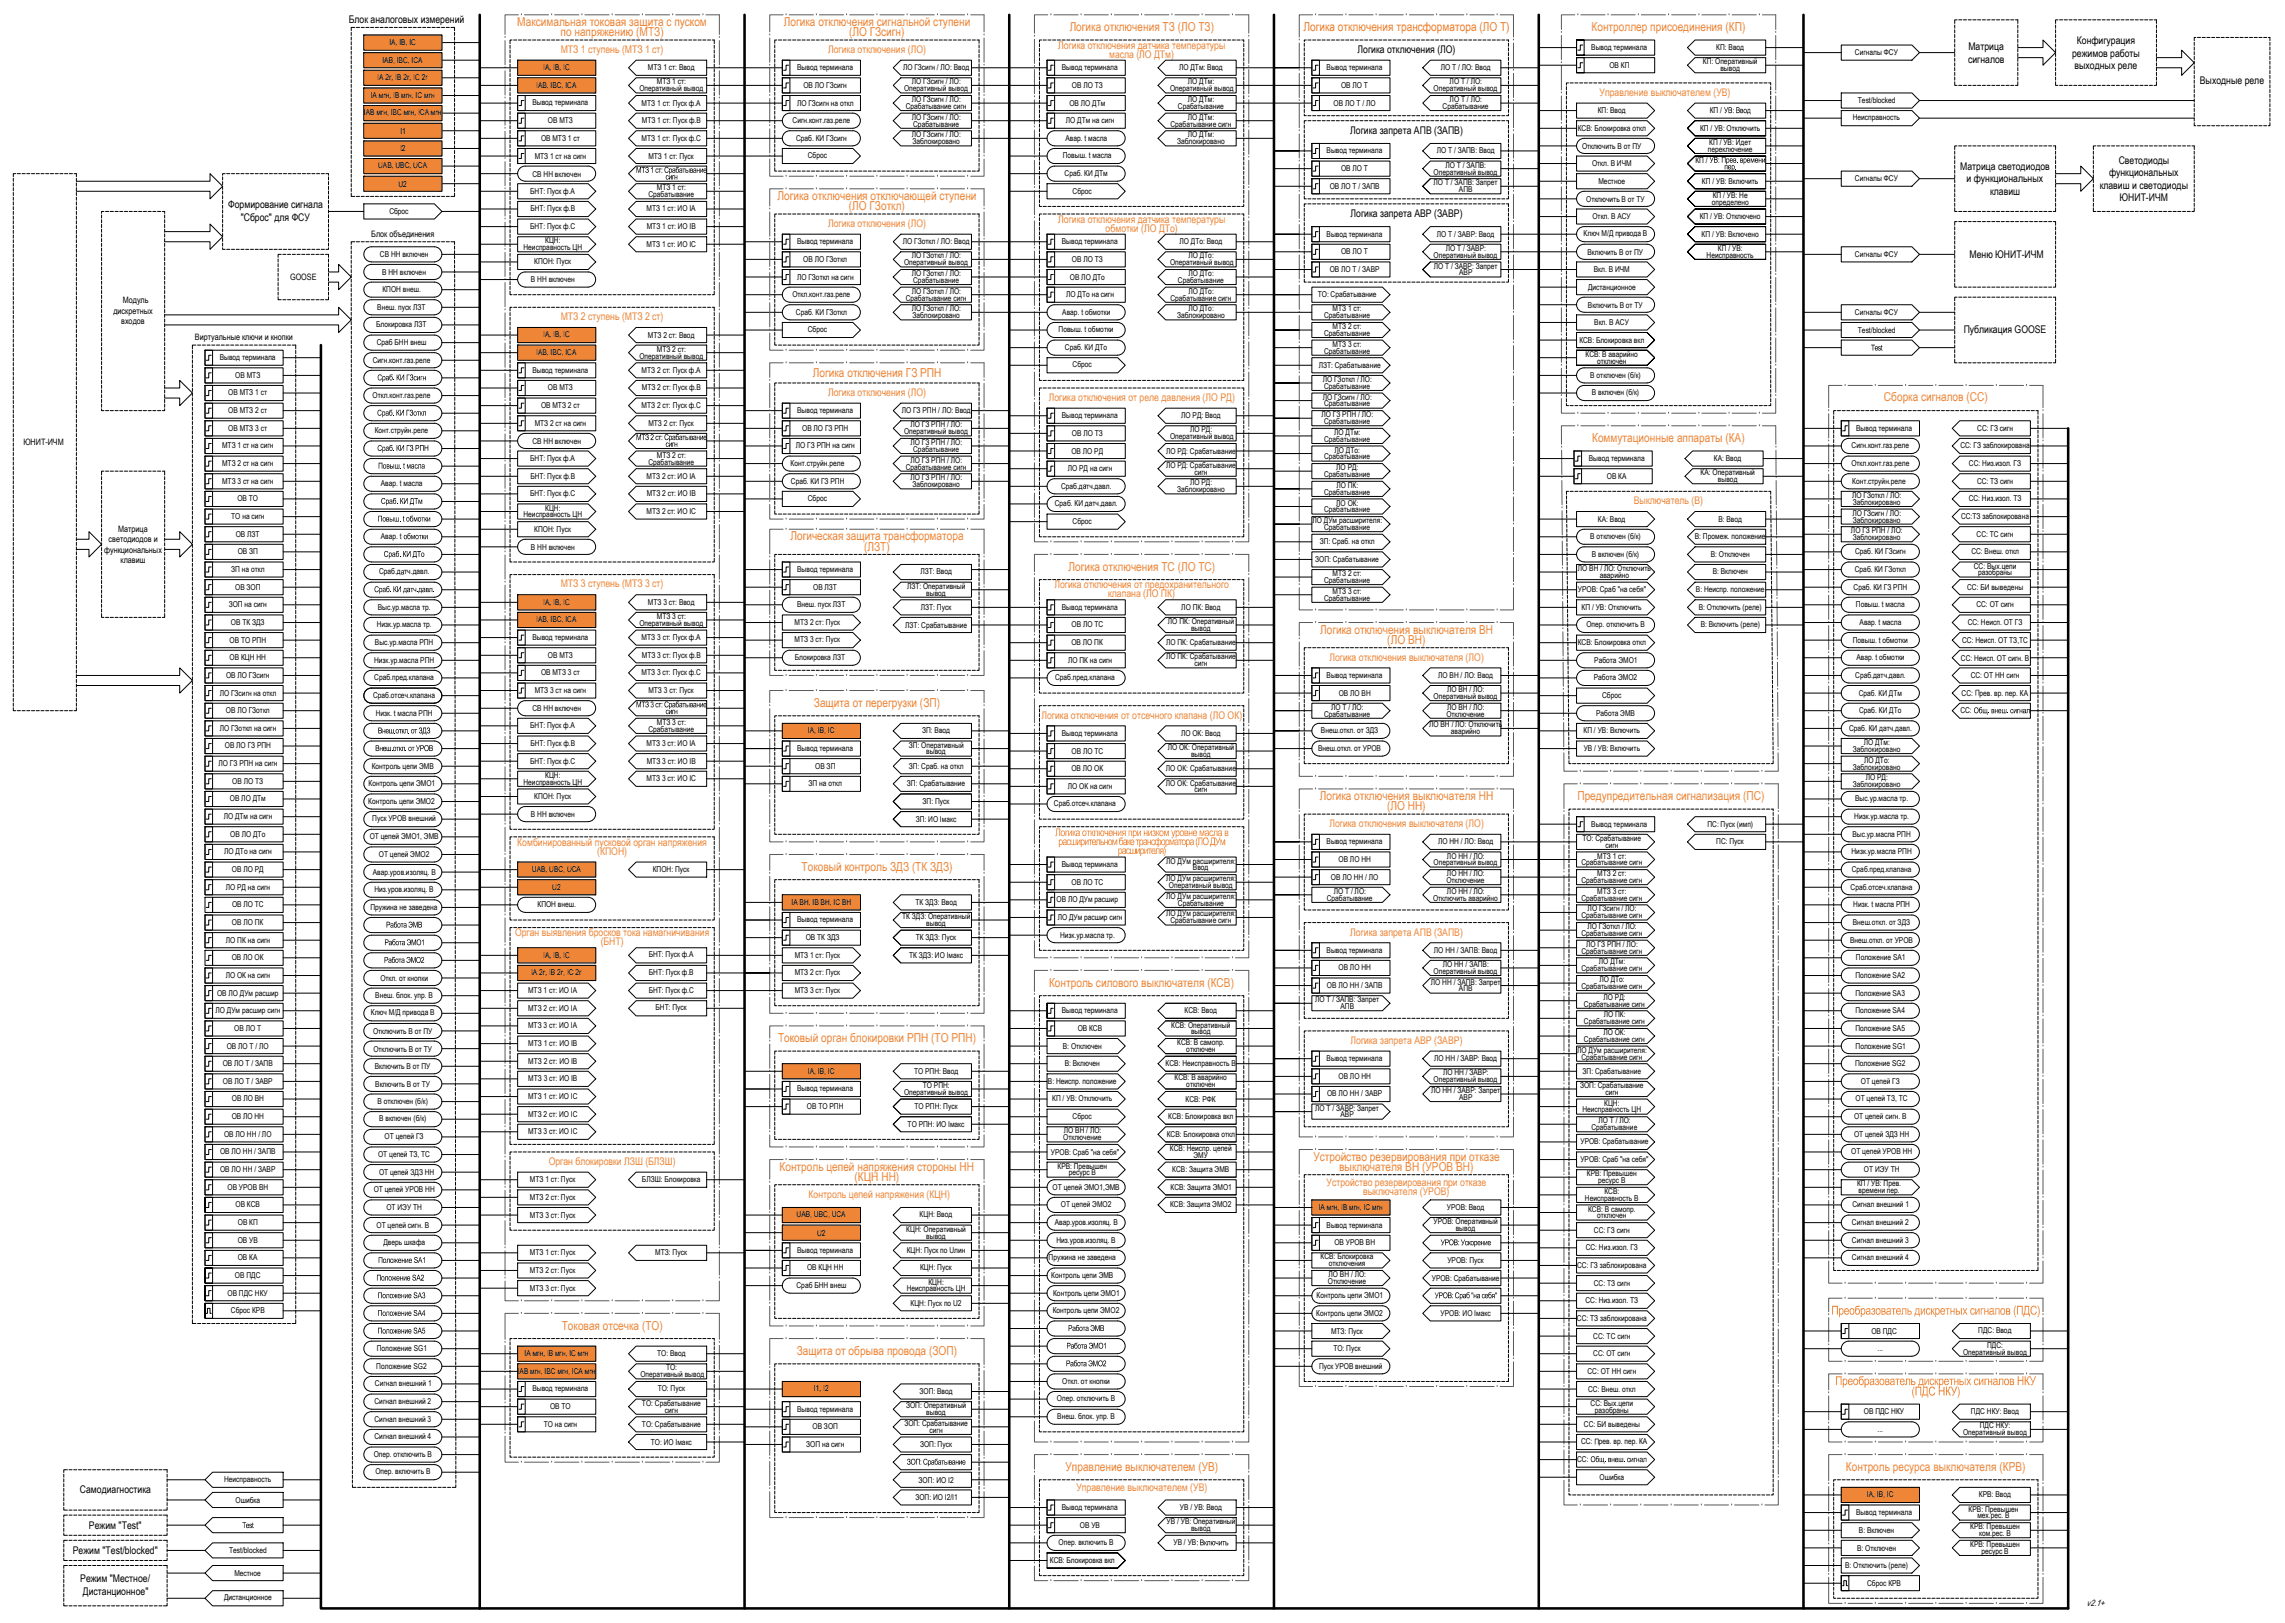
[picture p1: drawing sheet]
<svg xmlns="http://www.w3.org/2000/svg" width="906mm" height="644mm" viewBox="0 0 906 644" stroke-linecap="round" stroke-linejoin="round" font-family="sans-serif">
<defs><g id="words">
<g font-size="4.9" fill="#ef8637">
<text x="205.2" y="10.2">Максимальная токовая защита с пуском</text>
<text x="310.9" y="10.2">Логика отключения сигнальной ступени</text>
<text x="222.3" y="14.4">по напряжению (МТЗ)</text>
<text x="336.8" y="14.4">(ЛО ГЗсигн)</text>
<text x="424.3" y="12.4">Логика отключения ТЗ (ЛО ТЗ)</text>
<text x="631.2" y="12.4">Контроллер присоединения (КП)</text>
<text x="308.4" y="79.2">Логика отключения отключающей ступени</text>
<text x="336.7" y="83.4">(ЛО ГЗоткл)</text>
<text x="322.4" y="149.3">Логика отключения ГЗ РПН</text>
<text x="747.2" y="159.1">Сборка сигналов (СС)</text>
<text x="631.5" y="175.4">Коммутационные аппараты (КА)</text>
<text x="313.5" y="214.2">Логическая защита трансформатора</text>
<text x="342.7" y="218.4">(ЛЗТ)</text>
<text x="423.8" y="226.4">Логика отключения ТС (ЛО ТС)</text>
<text x="523.6" y="251.2">Логика отключения выключателя ВН</text>
<text x="550.2" y="255.4">(ЛО ВН)</text>
<text x="322.8" y="280.4">Защита от перегрузки (ЗП)</text>
<text x="523.5" y="317.2">Логика отключения выключателя НН</text>
<text x="625.6" y="317.1">Предупредительная сигнализация (ПС)</text>
<text x="550.1" y="321.4">(ЛО НН)</text>
<text x="317.9" y="345.4">Токовый контроль ЗДЗ (ТК ЗДЗ)</text>
<text x="416.1" y="391.4">Контроль силового выключателя (КСВ)</text>
<text x="308.6" y="413.4">Токовый орган блокировки РПН (ТО РПН)</text>
<text x="520.9" y="460.2">Устройство резервирования при отказе</text>
<text x="309.2" y="464.3">Контроль цепей напряжения стороны НН</text>
<text x="531.1" y="464.4">выключателя ВН (УРОВ ВН)</text>
<text x="338.9" y="468.4">(КЦН НН)</text>
<text x="726.3" y="521.4">Преобразователь дискретных сигналов</text>
<text x="798.4" y="521.4">(ПДС )</text>
<text x="222.8" y="527.3">Токовая отсечка (ТО)</text>
<text x="316" y="537.4">Защита от обрыва провода (ЗОП)</text>
<text x="727.8" y="549.3">Преобразователь дискретных сигналов НКУ</text>
<text x="758.2" y="553.4">(ПДС НКУ</text>
<text x="776.2" y="553.4">)</text>
<text x="422.6" y="583.3">Управление выключателем (УВ)</text>
<text x="732.1" y="583.3">Контроль ресурса выключателя (КРВ)</text>
</g>
<text font-size="4.9" fill="#f7941d" x="517" y="12.4">Логика отключения трансформатора (ЛО Т)</text>
<g font-size="4.2">
<text x="138.4" y="9">Блок аналоговых измерений</text>
<text x="823.7" y="17.4">Конфигурация</text>
<text x="538.5" y="21.2">Логика отключения (ЛО)</text>
<text x="780.7" y="19.9">Матрица</text>
<text x="821.8" y="22.5">режимов работы</text>
<text x="780.6" y="24.8">сигналов</text>
<text x="822.8" y="27.5">выходных реле</text>
<text x="872.5" y="33.4">Выходные реле</text>
<text x="535.5" y="53.2">Логика запрета АПВ (ЗАПВ)</text>
<text x="840.3" y="64.9">Светодиоды</text>
<text x="777.5" y="67.3">Матрица светодиодов</text>
<text x="836.5" y="69.8">функциональных</text>
<text x="780" y="72.3">и функциональных</text>
<text x="789.3" y="77.3">клавиш</text>
<text x="832.8" y="74.8">клавиш и светодиоды</text>
<text x="90.5" y="82.4">Формирование сигнала</text>
<text x="840.6" y="79.9">ЮНИТ-ИЧМ</text>
<text x="95.5" y="87.5">&quot;Сброс&quot; для ФСУ</text>
<text x="535.7" y="86.1">Логика запрета АВР (ЗАВР)</text>
<text x="781.1" y="102.4">Меню ЮНИТ-ИЧМ</text>
<text x="778.8" y="131.9">Публикация GOOSE</text>
<text x="418.5" y="331.6">Логика отключения при низком уровне масла в</text>
<text x="31.7" y="592.1">Самодиагностика</text>
<text x="35.3" y="606.3">Режим &quot;Test&quot;</text>
<text x="28.9" y="616.4">Режим &quot;Test/blocked&quot;</text>
<text x="31.8" y="627.5">Режим &quot;Местное/</text>
<text x="32.9" y="632.5">Дистанционное&quot;</text>
</g>
<g font-size="4.2" fill="#ef8637">
<text x="222.4" y="21">МТЗ 1 ступень (МТЗ 1 ст)</text>
<text x="328.4" y="21.2">Логика отключения (ЛО)</text>
<text x="419.7" y="19.3">Логика отключения датчика температуры</text>
<text x="439.9" y="22.9">масла (ЛО ДТм)</text>
<text x="634.4" y="38.1">Управление выключателем (УВ)</text>
<text x="419.7" y="88.3">Логика отключения датчика температуры</text>
<text x="328.4" y="90.2">Логика отключения (ЛО)</text>
<text x="438.5" y="91.9">обмотки (ЛО ДТо)</text>
<text x="222.4" y="127">МТЗ 2 ступень (МТЗ 2 ст)</text>
<text x="328.4" y="157.1">Логика отключения (ЛО)</text>
<text x="416" y="159.2">Логика отключения от реле давления (ЛО РД)</text>
<text x="648" y="199.9">Выключатель (В)</text>
<text x="222.4" y="233">МТЗ 3 ступень (МТЗ 3 ст)</text>
<text x="418.2" y="233.3">Логика отключения от предохранительного</text>
<text x="439.5" y="236.9">клапана (ЛО ПК)</text>
<text x="527.2" y="262.2">Логика отключения выключателя (ЛО)</text>
<text x="413" y="285.2">Логика отключения от отсечного клапана (ЛО ОК)</text>
<text x="527.2" y="328.2">Логика отключения выключателя (ЛО)</text>
<text x="205.1" y="335.4">Комбинированный пусковой орган напряжения</text>
<text x="419.8" y="335.1">расширительном баке трансформатора</text>
<text x="474.1" y="335.1">(ЛО ДУм</text>
<text x="236.8" y="338.9">(КПОН)</text>
<text x="443.3" y="338.7">расширителя</text>
<text x="461.4" y="338.7">)</text>
<text x="204.3" y="371.4">Орган выявления бросков тока намагничивания</text>
<text x="535.5" y="371.1">Логика запрета АПВ (ЗАПВ)</text>
<text x="238.2" y="374.9">(БНТ)</text>
<text x="535.7" y="414.1">Логика запрета АВР (ЗАВР)</text>
<text x="217.6" y="462">Орган блокировки ЛЗШ (БЛЗШ)</text>
<text x="526.1" y="470.4">Устройство резервирования при отказе</text>
<text x="540.7" y="473.9">выключателя (УРОВ)</text>
<text x="320.7" y="475.1">Контроль цепей напряжения (КЦН)</text>
<text x="426.9" y="591.1">Управление выключателем (УВ)</text>
</g>
<g font-size="3.5">
<text x="147.3" y="93.9">Блок объединения</text>
<text x="115" y="111.1">GOOSE</text>
<text x="45" y="124.4">дискретных</text>
<text x="48.7" y="120.2">Модуль</text>
<text x="48.1" y="128.5">входов</text>
<text x="77.3" y="134.9">Виртуальные ключи и кнопки</text>
<text x="9.3" y="176.6">ЮНИТ-ИЧМ</text>
<text x="43.1" y="215">светодиодов и</text>
<text x="46.9" y="210.9">Матрица</text>
<text x="41.3" y="219.2">функциональных</text>
<text x="47.8" y="223.3">клавиш</text>
<text x="827.7" y="637.1">v2.1+</text>
</g>
<g font-size="3.2">
<text x="154.5" y="17.8">IA, IB, IC</text>
<text x="631.1" y="19.9">Вывод терминала</text>
<text x="680.7" y="19.9">КП: Ввод</text>
<text x="735.7" y="21.8">Сигналы ФСУ</text>
<text x="151.7" y="24.8">IAB, IBC, ICA</text>
<text x="215.5" y="27.8">IA, IB, IC</text>
<text x="257" y="27.9">МТЗ 1 ст: Ввод</text>
<text x="316.2" y="27.8">Вывод терминала</text>
<text x="358.2" y="27.9">ЛО ГЗсигн / ЛО: Ввод</text>
<text x="421.2" y="27.8">Вывод терминала</text>
<text x="467.6" y="27.9">ЛО ДТм: Ввод</text>
<text x="526.1" y="27.8">Вывод терминала</text>
<text x="571.4" y="27.8">ЛО Т / ЛО: Ввод</text>
<text x="638.3" y="26.8">ОВ КП</text>
<text x="675.4" y="25.5">КП: Оперативный</text>
<text x="682.4" y="28.2">вывод</text>
<text x="149.6" y="31.8">IA 2г, IB 2г, IC 2г</text>
<text x="212.7" y="34.8">IAB, IBC, ICA</text>
<text x="260.5" y="33.5">МТЗ 1 ст:</text>
<text x="318.7" y="34.8">ОВ ЛО ГЗсигн</text>
<text x="361.7" y="33.5">ЛО ГЗсигн / ЛО:</text>
<text x="425.1" y="34.8">ОВ ЛО ТЗ</text>
<text x="471.2" y="33.5">ЛО ДТм:</text>
<text x="531.9" y="34.8">ОВ ЛО Т</text>
<text x="575" y="33.5">ЛО Т / ЛО:</text>
<text x="147.1" y="38.8">IA мгн, IB мгн, IC мгн</text>
<text x="211.1" y="41.8">Вывод терминала</text>
<text x="253.6" y="36.2">Оперативный вывод</text>
<text x="254.5" y="41.9">МТЗ 1 ст: Пуск ф.А</text>
<text x="316.1" y="41.9">ЛО ГЗсигн на откл</text>
<text x="358.6" y="36.2">Оперативный вывод</text>
<text x="361.7" y="40.5">ЛО ГЗсигн / ЛО:</text>
<text x="424.2" y="41.9">ОВ ЛО ДТм</text>
<text x="464" y="36.2">Оперативный вывод</text>
<text x="471.2" y="40.5">ЛО ДТм:</text>
<text x="528.9" y="41.9">ОВ ЛО Т / ЛО</text>
<text x="568.6" y="36.2">Оперативный вывод</text>
<text x="575" y="40.5">ЛО Т / ЛО:</text>
<text x="736.9" y="41">Test/blocked</text>
<text x="144.3" y="45.8">IAB мгн, IBC мгн, ICA мгн</text>
<text x="359.2" y="43.2">Срабатывание сигн</text>
<text x="361.7" y="47.5">ЛО ГЗсигн / ЛО:</text>
<text x="467.2" y="43.2">Срабатывание</text>
<text x="471.2" y="47.5">ЛО ДТм:</text>
<text x="572.2" y="43.2">Срабатывание</text>
<text x="633.7" y="44.8">КП: Ввод</text>
<text x="678.1" y="44.9">КП /</text>
<text x="683.8" y="44.9">УВ : Ввод</text>
<text x="734.8" y="47.7">Неисправность</text>
<text x="158.8" y="53">I1</text>
<text x="217.3" y="48.8">ОВ МТЗ</text>
<text x="254.6" y="48.8">МТЗ 1 ст: Пуск ф.В</text>
<text x="314.4" y="48.8">Сигн.конт.газ.реле</text>
<text x="362.2" y="50.2">Срабатывание</text>
<text x="422.7" y="48.8">ЛО ДТм на сигн</text>
<text x="464.2" y="50.2">Срабатывание сигн</text>
<text x="625.8" y="51.9">КСВ: Блокировка откл</text>
<text x="674.3" y="51.9">КП / УВ: Отключить</text>
<text x="214.6" y="55.8">ОВ МТЗ 1 ст</text>
<text x="254.5" y="55.8">МТЗ 1 ст: Пуск ф.С</text>
<text x="315.7" y="55.8">Сраб. КИ ГЗсигн</text>
<text x="361.7" y="54.5">ЛО ГЗсигн / ЛО:</text>
<text x="361.9" y="57.2">Заблокировано</text>
<text x="422.6" y="55.8">Авар. t масла</text>
<text x="466.8" y="57.2">Заблокировано</text>
<text x="471.2" y="54.5">ЛО ДТм:</text>
<text x="627.5" y="59">Отключить В от ПУ</text>
<text x="677.9" y="57.5">КП / УВ: Идет</text>
<text x="158.7" y="60">I2</text>
<text x="212.1" y="62.9">МТЗ 1 ст на сигн</text>
<text x="257.2" y="62.9">МТЗ 1 ст: Пуск</text>
<text x="320.4" y="62.7">Сброс</text>
<text x="421.5" y="62.8">Повыш. t масла</text>
<text x="526.1" y="60.8">Вывод терминала</text>
<text x="569.8" y="60.8">ЛО Т / ЗАПВ: Ввод</text>
<text x="631.4" y="65.9">Откл. В ИЧМ</text>
<text x="672.4" y="64.5">КП /</text>
<text x="677.4" y="60.2">переключение</text>
<text x="678" y="64.5">УВ : Прев</text>
<text x="688.7" y="64.5">. времени</text>
<text x="150" y="66.8">UAB, UBC, UCA</text>
<text x="211.2" y="70">СВ НН включен</text>
<text x="252.2" y="68.5">МТЗ</text>
<text x="257.9" y="68.5">1ст :Срабатывание</text>
<text x="422.2" y="69.8">Сраб. КИ ДТм</text>
<text x="531.9" y="67.9">ОВ ЛО Т</text>
<text x="568.6" y="69.2">Оперативный вывод</text>
<text x="573.3" y="66.5">ЛО Т / ЗАПВ:</text>
<text x="683.9" y="67.2">пер</text>
<text x="688.1" y="67.2">.</text>
<text x="735.7" y="71.8">Сигналы ФСУ</text>
<text x="158.1" y="74">U2</text>
<text x="210.3" y="76.8">БНТ: Пуск ф.А</text>
<text x="260.5" y="75.5">МТЗ 1 ст:</text>
<text x="425.4" y="76.7">Сброс</text>
<text x="527.4" y="74.8">ОВ ЛО Т / ЗАПВ</text>
<text x="568.6" y="73.5">ЛО Т / ЗАПВ: Запрет</text>
<text x="578.6" y="76.2">АПВ</text>
<text x="634" y="72.8">Местное</text>
<text x="675" y="72.9">КП / УВ: Включить</text>
<text x="210.3" y="83.8">БНТ: Пуск ф.В</text>
<text x="256.4" y="83.9">МТЗ 1 ст: ИО IА</text>
<text x="257.2" y="78.2">Срабатывание</text>
<text x="629.1" y="80">Отключить В от ТУ</text>
<text x="678.9" y="81.2">определено</text>
<text x="679.3" y="78.5">КП / УВ: Не</text>
<text x="154.4" y="84.7">Сброс</text>
<text x="631.6" y="86.9">Откл. В АСУ</text>
<text x="674.1" y="86.9">КП / УВ: Отключено</text>
<text x="210.3" y="90.8">БНТ: Пуск ф.С</text>
<text x="256.5" y="90.8">МТЗ 1 ст: ИО IВ</text>
<text x="526.1" y="93.8">Вывод терминала</text>
<text x="569.9" y="93.8">ЛО Т / ЗАВР: Ввод</text>
<text x="628.1" y="93.7">Ключ М/Д привода В</text>
<text x="674.9" y="93.8">КП / УВ: Включено</text>
<text x="207.6" y="99.2">Неисправность ЦН</text>
<text x="216.2" y="96.5">КЦН:</text>
<text x="256.4" y="97.9">МТЗ 1 ст: ИО IС</text>
<text x="316.2" y="96.8">Вывод терминала</text>
<text x="358.1" y="96.9">ЛО ГЗоткл / ЛО: Ввод</text>
<text x="421.2" y="96.8">Вывод терминала</text>
<text x="467.8" y="96.9">ЛО ДТо: Ввод</text>
<text x="531.9" y="100.8">ОВ ЛО Т</text>
<text x="573.4" y="99.5">ЛО Т / ЗАВР:</text>
<text x="629.7" y="101">Включить В от ПУ</text>
<text x="681.4" y="99.5">КП / УВ:</text>
<text x="735.7" y="101.8">Сигналы ФСУ</text>
<text x="150.7" y="102">СВ НН включен</text>
<text x="211.9" y="104.9">КПОН: Пуск</text>
<text x="318.6" y="103.8">ОВ ЛО ГЗоткл</text>
<text x="358.6" y="105.2">Оперативный вывод</text>
<text x="361.6" y="102.5">ЛО ГЗоткл / ЛО:</text>
<text x="425.1" y="103.8">ОВ ЛО ТЗ</text>
<text x="464" y="105.2">Оперативный вывод</text>
<text x="471.3" y="102.5">ЛО ДТо:</text>
<text x="527.4" y="107.9">ОВ ЛО Т / ЗАВР</text>
<text x="568.6" y="102.2">Оперативный вывод</text>
<text x="568.6" y="106.5">ЛО Т / ЗАВР: Запрет</text>
<text x="632.1" y="107.8">Вкл. В ИЧМ</text>
<text x="676.9" y="102.2">Неисправность</text>
<text x="151.6" y="109">В НН включен</text>
<text x="210.6" y="112">В НН включен</text>
<text x="316.1" y="110.9">ЛО ГЗоткл на сигн</text>
<text x="361.6" y="109.5">ЛО ГЗоткл / ЛО:</text>
<text x="362.2" y="112.2">Срабатывание</text>
<text x="424.3" y="110.9">ОВ ЛО ДТо</text>
<text x="467.2" y="112.2">Срабатывание</text>
<text x="471.3" y="109.5">ЛО ДТо:</text>
<text x="578.7" y="109.2">АВР</text>
<text x="151.7" y="115.9">КПОН внеш.</text>
<text x="314.3" y="117.9">Откл.конт.газ.реле</text>
<text x="359.2" y="119.2">Срабатывание сигн</text>
<text x="361.6" y="116.5">ЛО ГЗоткл / ЛО:</text>
<text x="422.9" y="117.9">ЛО ДТо на сигн</text>
<text x="464.2" y="119.2">Срабатывание сигн</text>
<text x="471.3" y="116.5">ЛО ДТо:</text>
<text x="522.6" y="117.9">ТО: Срабатывание</text>
<text x="629.9" y="114.8">Дистанционное</text>
<text x="149.6" y="122.8">Внеш. пуск ЛЗТ</text>
<text x="315.7" y="124.8">Сраб. КИ ГЗоткл</text>
<text x="361.6" y="123.5">ЛО ГЗоткл / ЛО:</text>
<text x="421.3" y="124.8">Авар. t обмотки</text>
<text x="471.3" y="123.5">ЛО ДТо:</text>
<text x="528.5" y="123.5">МТЗ 1 ст:</text>
<text x="629.8" y="122">Включить В от ТУ</text>
<text x="735.7" y="124.8">Сигналы ФСУ</text>
<text x="149.2" y="129.8">Блокировка ЛЗТ</text>
<text x="320.4" y="131.7">Сброс</text>
<text x="361.9" y="126.2">Заблокировано</text>
<text x="419.8" y="131.8">Повыш. t обмотки</text>
<text x="466.8" y="126.2">Заблокировано</text>
<text x="525.2" y="126.2">Срабатывание</text>
<text x="528.5" y="130.5">МТЗ 2 ст:</text>
<text x="632.3" y="128.9">Вкл. В АСУ</text>
<text x="149.4" y="136.9">Сраб БНН внеш</text>
<text x="215.5" y="133.8">IA, IB, IC</text>
<text x="257" y="133.9">МТЗ 2 ст: Ввод</text>
<text x="525.2" y="133.2">Срабатывание</text>
<text x="528.5" y="137.5">МТЗ 3 ст:</text>
<text x="626.4" y="135.8">КСВ: Блокировка вкл</text>
<text x="736.9" y="132">Test/blocked</text>
<text x="87.1" y="142.8">Вывод терминала</text>
<text x="147.9" y="143.8">Сигн.конт.газ.реле</text>
<text x="212.7" y="140.8">IAB, IBC, ICA</text>
<text x="253.6" y="142.2">Оперативный вывод</text>
<text x="260.5" y="139.5">МТЗ 2 ст:</text>
<text x="422.4" y="138.8">Сраб. КИ ДТо</text>
<text x="525.2" y="140.2">Срабатывание</text>
<text x="628.8" y="141.5">КСВ: В аварийно</text>
<text x="742" y="139">Test</text>
<text x="93.3" y="149.9">ОВ МТЗ</text>
<text x="211.1" y="147.8">Вывод терминала</text>
<text x="254.5" y="147.9">МТЗ 2 ст: Пуск ф.А</text>
<text x="425.4" y="145.7">Сброс</text>
<text x="523" y="145.9">ЛЗТ: Срабатывание</text>
<text x="630.8" y="149.7">В отключен (б/к)</text>
<text x="633.5" y="144.2">отключен</text>
<text x="149.7" y="150.8">Сраб</text>
<text x="217.3" y="154.9">ОВ МТЗ</text>
<text x="254.6" y="154.9">МТЗ 2 ст: Пуск ф.В</text>
<text x="524.6" y="151.5">ЛО ГЗоткл / ЛО:</text>
<text x="525.2" y="154.2">Срабатывание</text>
<text x="90.5" y="156.8">ОВ МТЗ 1 ст</text>
<text x="147.8" y="157.8">Откл.конт.газ.реле</text>
<text x="214.6" y="161.8">ОВ МТЗ 2 ст</text>
<text x="254.5" y="161.8">МТЗ 2 ст: Пуск ф.С</text>
<text x="524.7" y="158.5">ЛО ГЗсигн / ЛО:</text>
<text x="525.2" y="161.2">Срабатывание</text>
<text x="631.4" y="156.7">В включен (б/к)</text>
<text x="90.5" y="163.9">ОВ МТЗ 2 ст</text>
<text x="149.6" y="164.8">Сраб</text>
<text x="316.2" y="163.8">Вывод терминала</text>
<text x="357.6" y="163.9">ЛО ГЗ РПН / ЛО: Ввод</text>
<text x="421.2" y="165.8">Вывод терминала</text>
<text x="468.5" y="165.9">ЛО РД: Ввод</text>
<text x="524.1" y="165.5">ЛО ГЗ РПН / ЛО:</text>
<text x="90.5" y="170.9">ОВ МТЗ 3 ст</text>
<text x="148.6" y="171.8">Конт.струйн.реле</text>
<text x="212.1" y="168.9">МТЗ 2 ст на сигн</text>
<text x="257.2" y="168.9">МТЗ 2 ст: Пуск</text>
<text x="318.2" y="170.9">ОВ ЛО ГЗ РПН</text>
<text x="358.6" y="172.2">Оперативный вывод</text>
<text x="361.1" y="169.5">ЛО ГЗ РПН / ЛО:</text>
<text x="425.1" y="172.8">ОВ ЛО ТЗ</text>
<text x="472" y="171.5">ЛО РД:</text>
<text x="525.2" y="168.2">Срабатывание</text>
<text x="529.2" y="172.5">ЛО ДТм:</text>
<text x="736.2" y="170.8">Вывод терминала</text>
<text x="784.2" y="170.9">СС: ГЗ сигн</text>
<text x="88.1" y="177.8">МТЗ 1 ст на сигн</text>
<text x="149.6" y="178.8">Сраб</text>
<text x="211.2" y="176">СВ НН включен</text>
<text x="252.2" y="174.5">МТЗ</text>
<text x="257.9" y="174.5">2ст :Срабатывание</text>
<text x="315.7" y="177.8">ЛО ГЗ РПН на сигн</text>
<text x="361.1" y="176.5">ЛО ГЗ РПН / ЛО:</text>
<text x="362.2" y="179.2">Срабатывание</text>
<text x="425" y="179.9">ОВ ЛО РД</text>
<text x="462.5" y="179.9">ЛО РД: Срабатывание</text>
<text x="464" y="174.2">Оперативный вывод</text>
<text x="525.2" y="175.2">Срабатывание</text>
<text x="529.3" y="179.5">ЛО ДТо:</text>
<text x="734.4" y="177.8">Сигн.конт.газ.реле</text>
<text x="777.5" y="177.8">СС: ГЗ заблокирована</text>
<text x="88.1" y="184.9">МТЗ 2 ст на сигн</text>
<text x="150" y="185.8">Повыш</text>
<text x="161.2" y="185.8">масла</text>
<text x="210.3" y="182.8">БНТ: Пуск ф.А</text>
<text x="257.2" y="184.2">Срабатывание</text>
<text x="260.5" y="181.5">МТЗ 2 ст:</text>
<text x="313.6" y="184.8">Конт.струйн.реле</text>
<text x="361.1" y="183.5">ЛО ГЗ РПН / ЛО:</text>
<text x="462.5" y="185.5">ЛО РД: Срабатывание</text>
<text x="525.2" y="182.2">Срабатывание</text>
<text x="630.2" y="182.8">Вывод терминала</text>
<text x="679.8" y="182.8">КА: Ввод</text>
<text x="734.3" y="184.8">Откл.конт.газ.реле</text>
<text x="780.9" y="184.9">СС: Низ.изол. ГЗ</text>
<text x="88.1" y="191.9">МТЗ 3 ст на сигн</text>
<text x="210.3" y="189.8">БНТ: Пуск ф.В</text>
<text x="256.4" y="189.9">МТЗ 2 ст: ИО IА</text>
<text x="313.7" y="191.9">Сраб. КИ ГЗ РПН</text>
<text x="359.2" y="186.2">Срабатывание сигн</text>
<text x="361.1" y="190.5">ЛО ГЗ РПН / ЛО:</text>
<text x="423.5" y="186.9">ЛО РД на сигн</text>
<text x="473.7" y="188.2">сигн</text>
<text x="525.2" y="189.2">Срабатывание</text>
<text x="530" y="186.5">ЛО РД:</text>
<text x="637.3" y="189.9">ОВ КА</text>
<text x="674.5" y="188.5">КА: Оперативный</text>
<text x="681.4" y="191.2">вывод</text>
<text x="734.6" y="191.8">Конт.струйн.реле</text>
<text x="784.1" y="191.9">СС: ТЗ сигн</text>
<text x="151" y="192.8">Авар. t масла</text>
<text x="210.3" y="196.8">БНТ: Пуск ф.С</text>
<text x="256.5" y="196.8">МТЗ 2 ст: ИО IВ</text>
<text x="361.9" y="193.2">Заблокировано</text>
<text x="420.8" y="193.8">Сраб.д тч.давл.</text>
<text x="429.5" y="193.8">а</text>
<text x="466.8" y="195.2">Заблокировано</text>
<text x="472" y="192.5">ЛО РД:</text>
<text x="525.2" y="196.2">Срабатывание</text>
<text x="530" y="193.5">ЛО ПК:</text>
<text x="734.6" y="197.5">ЛО ГЗоткл / ЛО:</text>
<text x="94.2" y="198.8">ОВ ТО</text>
<text x="151.1" y="199.9">Сраб</text>
<text x="216.2" y="202.5">КЦН:</text>
<text x="256.4" y="203.8">МТЗ 2 ст: ИО IС</text>
<text x="320.4" y="198.7">Сброс</text>
<text x="418.4" y="200.8">Сраб. КИ датч.давл.</text>
<text x="525.2" y="203.2">Срабатывание</text>
<text x="530" y="200.5">ЛО ОК:</text>
<text x="734.8" y="200.2">Заблокировано</text>
<text x="780.8" y="198.8">СС: Низ.изол. ТЗ</text>
<text x="91.7" y="205.9">ТО на сигн</text>
<text x="149.8" y="206.8">Повыш</text>
<text x="161.1" y="206.8">обмотки</text>
<text x="207.6" y="205.2">Неисправность ЦН</text>
<text x="425.4" y="207.7">Сброс</text>
<text x="520.6" y="207.5">ЛО ДУм расширителя:</text>
<text x="633.8" y="206.8">КА: Ввод</text>
<text x="681.6" y="206.8">В: Ввод</text>
<text x="734.7" y="204.5">ЛО ГЗсигн / ЛО:</text>
<text x="734.8" y="207.2">Заблокировано</text>
<text x="777.8" y="205.9">СС:ТЗ заблокирована</text>
<text x="93.5" y="212.8">ОВ ЛЗТ</text>
<text x="151" y="213.8">Авар. t</text>
<text x="160" y="213.8">обмотки</text>
<text x="211.9" y="210.9">КПОН: Пуск</text>
<text x="523.4" y="215.9">ЗП: Сраб. на откл</text>
<text x="525.2" y="210.2">Срабатывание</text>
<text x="630.8" y="213.9">В отключен (б/к)</text>
<text x="672.2" y="213.8">В: Промеж. положение</text>
<text x="734.1" y="211.5">ЛО ГЗ РПН / ЛО:</text>
<text x="734.8" y="214.2">Заблокировано</text>
<text x="784" y="212.8">СС: ТС сигн</text>
<text x="94.3" y="219.8">ОВ ЗП</text>
<text x="152.2" y="220.8">Сраб</text>
<text x="210.6" y="218">В НН включен</text>
<text x="631.4" y="220.8">В включен (б/к)</text>
<text x="678.5" y="220.8">В: Отключен</text>
<text x="735.7" y="219.8">Сраб. КИ ГЗсигн</text>
<text x="781.9" y="219.8">СС: Внеш. откл</text>
<text x="91.7" y="226.9">ЗП на откл</text>
<text x="150.4" y="227.8">Сраб.д тч.давл.</text>
<text x="158.9" y="227.8">а</text>
<text x="316.2" y="226.8">Вывод терминала</text>
<text x="365" y="227.8">ЛЗТ: Ввод</text>
<text x="521.7" y="222.8">ЗОП: Срабатывание</text>
<text x="625.8" y="226.5">ЛО ВН / ЛО: Отключить</text>
<text x="679.3" y="227.8">В: Включен</text>
<text x="735.7" y="226.8">Сраб. КИ ГЗоткл</text>
<text x="782.9" y="225.5">СС: Вых.цепи</text>
<text x="93.3" y="233.8">ОВ ЗОП</text>
<text x="322.5" y="233.8">ОВ ЛЗТ</text>
<text x="359.7" y="233.5">ЛЗТ: Оперативный</text>
<text x="525.2" y="231.2">Срабатывание</text>
<text x="528.5" y="228.5">МТЗ 2 ст:</text>
<text x="634.5" y="229.2">аварийно</text>
<text x="735.2" y="233.8">Сраб. КИ ГЗ РПН</text>
<text x="780.2" y="233.8">СС: БИ выведены</text>
<text x="784.6" y="228.2">разобраны</text>
<text x="148.4" y="234.8">Сраб</text>
<text x="165.2" y="234.8">.давл</text>
<text x="171.6" y="234.8">.</text>
<text x="215.5" y="239.8">IA, IB, IC</text>
<text x="257" y="239.9">МТЗ 3 ст: Ввод</text>
<text x="367.4" y="236.2">вывод</text>
<text x="525.2" y="238.2">Срабатывание</text>
<text x="528.5" y="235.5">МТЗ 3 ст:</text>
<text x="625.8" y="234.9">УРОВ: Сраб &quot;на себя&quot;</text>
<text x="672.6" y="234.8">В: Неиспр. положение</text>
<text x="90.7" y="240.8">ЗОП на сигн</text>
<text x="149.8" y="241.8">Выс.ур.масла тр.</text>
<text x="260.5" y="245.5">МТЗ 3 ст:</text>
<text x="316.2" y="240.8">Внеш. пуск ЛЗТ</text>
<text x="365.2" y="241.8">ЛЗТ: Пуск</text>
<text x="421.2" y="241.8">Вывод терминала</text>
<text x="468.5" y="241.8">ЛО ПК: Ввод</text>
<text x="627.3" y="241.8">КП / УВ: Отключить</text>
<text x="673.8" y="241.8">В: Отключить (реле)</text>
<text x="736.1" y="240.8">Повыш. t масла</text>
<text x="783.9" y="240.8">СС: ОТ сигн</text>
<text x="91.6" y="247.9">ОВ ТК ЗДЗ</text>
<text x="149.4" y="248.8">Низк.ур.масла тр.</text>
<text x="212.7" y="246.8">IAB, IBC, ICA</text>
<text x="253.6" y="248.2">Оперативный вывод</text>
<text x="315.2" y="247.7">МТЗ 2 ст: Пуск</text>
<text x="359" y="248.9">ЛЗТ: Срабатывание</text>
<text x="425" y="248.8">ОВ ЛО ТС</text>
<text x="463.2" y="247.5">ЛО ПК: Оперативный</text>
<text x="472.4" y="250.2">вывод</text>
<text x="629.2" y="248.7">Опер. отключить В</text>
<text x="674.5" y="248.8">В: Включить (реле)</text>
<text x="737.6" y="247.8">Авар. t масла</text>
<text x="780.4" y="247.9">СС: Неисп. ОТ ГЗ</text>
<text x="91.1" y="254.8">ОВ ТО РПН</text>
<text x="148.7" y="255.8">Выс.ур.масла РПН</text>
<text x="211.1" y="253.8">Вывод терминала</text>
<text x="254.5" y="253.9">МТЗ 3 ст: Пуск ф.А</text>
<text x="315.2" y="254.7">МТЗ 3 ст: Пуск</text>
<text x="425" y="255.9">ОВ ЛО ПК</text>
<text x="462.5" y="255.9">ЛО ПК: Срабатывание</text>
<text x="625.8" y="255.9">КСВ: Блокировка откл</text>
<text x="734.8" y="254.8">Повыш. t обмотки</text>
<text x="778.2" y="254.8">СС: Неисп. ОТ ТЗ,ТС</text>
<text x="91.1" y="261.9">ОВ КЦН НН</text>
<text x="148.4" y="262.8">Низк.ур.масла РПН</text>
<text x="217.3" y="260.9">ОВ МТЗ</text>
<text x="254.6" y="260.9">МТЗ 3 ст: Пуск ф.В</text>
<text x="315.2" y="261.8">Блокировка ЛЗТ</text>
<text x="423.6" y="262.8">ЛО ПК на сигн</text>
<text x="462.5" y="261.5">ЛО ПК: Срабатывание</text>
<text x="632.3" y="262.8">Работа ЭМО1</text>
<text x="736.3" y="261.8">Авар. t обмотки</text>
<text x="777.7" y="262">СС: Неисп. ОТ сигн. В</text>
<text x="89.7" y="268.9">ОВ ЛО ГЗсигн</text>
<text x="148.4" y="269.8">Сраб.пред.клапана</text>
<text x="214.6" y="267.8">ОВ МТЗ 3 ст</text>
<text x="254.5" y="267.8">МТЗ 3 ст: Пуск ф.С</text>
<text x="418.5" y="269.8">Сраб.пред.клапана</text>
<text x="473.7" y="264.2">сигн</text>
<text x="526.1" y="268.8">Вывод терминала</text>
<text x="570.4" y="268.8">ЛО ВН / ЛО: Ввод</text>
<text x="632.1" y="269.9">Работа ЭМО2</text>
<text x="735.8" y="268.8">Сраб.датч.давл.</text>
<text x="781.6" y="268.9">СС: ОТ НН сигн</text>
<text x="87.1" y="275.8">ЛО ГЗсигн на откл</text>
<text x="212.1" y="274.9">МТЗ 3 ст на сигн</text>
<text x="257.2" y="274.9">МТЗ 3 ст: Пуск</text>
<text x="531" y="275.8">ОВ ЛО ВН</text>
<text x="573.9" y="274.5">ЛО ВН / ЛО:</text>
<text x="737.2" y="275.8">Сраб. КИ ДТм</text>
<text x="778" y="275.8">СС:</text>
<text x="783.3" y="275.8">П</text>
<text x="785.1" y="275.8">рев. вр. пер. КА</text>
<text x="148" y="276.8">Сраб.отсеч.клапана</text>
<text x="252.2" y="280.5">МТЗ</text>
<text x="257.9" y="280.5">3ст :Срабатывание</text>
<text x="528" y="281.5">ЛО Т / ЛО:</text>
<text x="568.6" y="277.2">Оперативный вывод</text>
<text x="573.9" y="281.5">ЛО ВН / ЛО:</text>
<text x="635.4" y="276.9">Сброс</text>
<text x="89.6" y="282.9">ОВ ЛО ГЗоткл</text>
<text x="149" y="283.8">Низк. t масла РПН</text>
<text x="211.2" y="282">СВ НН включен</text>
<text x="260.5" y="287.5">МТЗ 3 ст:</text>
<text x="525.2" y="284.2">Срабатывание</text>
<text x="573.7" y="284.2">Отключение</text>
<text x="633" y="283.8">Работа ЭМВ</text>
<text x="737.3" y="282.8">Сраб. КИ ДТо</text>
<text x="777.5" y="282.9">СС:</text>
<text x="782.8" y="282.9">Общ . внеш</text>
<text x="87.1" y="289.9">ЛО ГЗоткл на сигн</text>
<text x="149.9" y="290.9">Внеш</text>
<text x="156.2" y="290.9">.откл</text>
<text x="161.7" y="290.9">.от ЗДЗ</text>
<text x="210.3" y="288.8">БНТ: Пуск ф.А</text>
<text x="257.2" y="290.2">Срабатывание</text>
<text x="320.4" y="290.8">IA, IB, IC</text>
<text x="365.7" y="290.9">ЗП: Ввод</text>
<text x="421.2" y="291.8">Вывод терминала</text>
<text x="468.4" y="291.8">ЛО ОК: Ввод</text>
<text x="523.9" y="290.9">Внеш.откл. от ЗДЗ</text>
<text x="566.8" y="288.5">ЛО ВН / ЛО: Отключить</text>
<text x="575.5" y="291.2">аварийно</text>
<text x="628" y="290.9">КП / УВ: Включить</text>
<text x="733.4" y="289.9">Сраб. КИ датч.давл.</text>
<text x="89.2" y="296.8">ОВ ЛО ГЗ РПН</text>
<text x="148.8" y="297.9">Внеш</text>
<text x="155.1" y="297.9">.откл</text>
<text x="160.6" y="297.9">.от УРОВ</text>
<text x="210.3" y="295.8">БНТ: Пуск ф.В</text>
<text x="256.4" y="295.9">МТЗ 3 ст: ИО IА</text>
<text x="316.2" y="297.8">Вывод терминала</text>
<text x="360.4" y="296.5">ЗП: Оперативный</text>
<text x="367.4" y="299.2">вывод</text>
<text x="425" y="298.9">ОВ ЛО ТС</text>
<text x="463.2" y="297.5">ЛО ОК: Оперативный</text>
<text x="522.8" y="297.9">Внеш.откл. от УРОВ</text>
<text x="628.1" y="297.9">УВ / УВ: Включить</text>
<text x="734.8" y="298.2">Заблокировано</text>
<text x="739.2" y="295.5">ЛО ДТм:</text>
<text x="86.7" y="303.9">ЛО ГЗ РПН на сигн</text>
<text x="147.4" y="304.8">Контроль цепи ЭМВ</text>
<text x="210.3" y="302.8">БНТ: Пуск ф.С</text>
<text x="256.5" y="302.8">МТЗ 3 ст: ИО IВ</text>
<text x="323.3" y="304.8">ОВ ЗП</text>
<text x="360.5" y="304.8">ЗП: Сраб. на откл</text>
<text x="424.9" y="305.9">ОВ ЛО ОК</text>
<text x="462.4" y="305.9">ЛО ОК: Срабатывание</text>
<text x="472.4" y="300.2">вывод</text>
<text x="734.8" y="305.2">Заблокировано</text>
<text x="739.3" y="302.5">ЛО ДТо:</text>
<text x="92.1" y="310.8">ОВ ЛО ТЗ</text>
<text x="146.2" y="311.9">Контроль цепи ЭМО1</text>
<text x="207.6" y="311.2">Неисправность ЦН</text>
<text x="216.2" y="308.5">КЦН:</text>
<text x="256.4" y="309.8">МТЗ 3 ст: ИО IС</text>
<text x="320.7" y="311.9">ЗП на откл</text>
<text x="359.7" y="311.9">ЗП: Срабатывание</text>
<text x="462.4" y="311.5">ЛО ОК: Срабатывание</text>
<text x="740" y="309.5">ЛО РД:</text>
<text x="91.2" y="317.8">ОВ ЛО ДТм</text>
<text x="211.9" y="316.9">КПОН: Пуск</text>
<text x="423.5" y="312.8">ЛО ОК на сигн</text>
<text x="473.7" y="314.2">сигн</text>
<text x="734.8" y="312.2">Заблокировано</text>
<text x="735.8" y="317.8">Выс.ур.масла тр.</text>
<text x="146" y="318.9">Контроль цепи ЭМО2</text>
<text x="365.9" y="318.9">ЗП: Пуск</text>
<text x="418" y="319.8">Сраб.отсеч.клапана</text>
<text x="88.7" y="324.9">ЛО ДТм на сигн</text>
<text x="147.6" y="325.7">Пуск УРОВ внешний</text>
<text x="210.6" y="324">В НН включен</text>
<text x="363.2" y="325.8">ЗП: ИО Iмакс</text>
<text x="631.1" y="327.8">Вывод терминала</text>
<text x="677.2" y="327.9">ПС: Пуск (имп)</text>
<text x="735.4" y="324.8">Низк.ур.масла тр.</text>
<text x="91.3" y="331.8">ОВ ЛО ДТо</text>
<text x="146.6" y="332.9">ОТ цепей ЭМО1, ЭМВ</text>
<text x="526.1" y="334.8">Вывод терминала</text>
<text x="570.3" y="334.8">ЛО НН / ЛО: Ввод</text>
<text x="627.6" y="333.5">ТО: Срабатывание</text>
<text x="680.7" y="334.9">ПС: Пуск</text>
<text x="734.7" y="331.8">Выс.ур.масла РПН</text>
<text x="88.9" y="338.8">ЛО ДТо на сигн</text>
<text x="150.3" y="339.8">ОТ цепей ЭМО2</text>
<text x="530.9" y="341.8">ОВ ЛО НН</text>
<text x="573.9" y="340.5">ЛО НН / ЛО:</text>
<text x="633.5" y="340.5">МТЗ 1 ст:</text>
<text x="636.7" y="336.2">сигн</text>
<text x="734.3" y="338.8">Низк.ур.масла РПН</text>
<text x="92" y="345.9">ОВ ЛО РД</text>
<text x="147.9" y="346.8">Авар.уров.изоляц. В</text>
<text x="211" y="345.8">UAB, UBC, UCA</text>
<text x="258.9" y="345.9">КПОН: Пуск</text>
<text x="421.2" y="343.8">Вывод терминала</text>
<text x="462.6" y="342.5">ЛО ДУм расширителя:</text>
<text x="473.1" y="345.2">Ввод</text>
<text x="568.6" y="343.2">Оперативный вывод</text>
<text x="573.9" y="347.5">ЛО НН / ЛО:</text>
<text x="627.2" y="343.2">Срабатывание сигн</text>
<text x="633.5" y="347.5">МТЗ 2 ст:</text>
<text x="734.5" y="345.8">Сраб.пред.клапана</text>
<text x="89.6" y="352.8">ЛО РД на сигн</text>
<text x="148.5" y="353.8">Низ.уров.изоляц. В</text>
<text x="219.1" y="353">U2</text>
<text x="425" y="350.9">ОВ ЛО ТС</text>
<text x="462.6" y="349.5">ЛО ДУм расширителя:</text>
<text x="463.6" y="352.2">Оперативный вывод</text>
<text x="527.9" y="348.9">ОВ ЛО НН / ЛО</text>
<text x="573.7" y="350.2">Отключение</text>
<text x="627.2" y="350.2">Срабатывание сигн</text>
<text x="734" y="352.8">Сраб.отсеч.клапана</text>
<text x="92" y="359.9">ОВ ЛО ТС</text>
<text x="213.2" y="359.9">КПОН внеш.</text>
<text x="313.9" y="358.9">IA ВН, IB ВН, IC ВН</text>
<text x="363.1" y="358.9">ТК ЗДЗ: Ввод</text>
<text x="419.1" y="357.8">ОВ ЛО ДУм расшир</text>
<text x="462.6" y="356.5">ЛО ДУм расширителя:</text>
<text x="467.2" y="359.2">Срабатывание</text>
<text x="526.2" y="357.2">Срабатывание</text>
<text x="529" y="354.5">ЛО Т / ЛО:</text>
<text x="568.4" y="357.2">Отключить аварийно</text>
<text x="573.9" y="354.5">ЛО НН / ЛО:</text>
<text x="627.2" y="357.2">Срабатывание сигн</text>
<text x="633.5" y="354.5">МТЗ 3 ст:</text>
<text x="735" y="359.8">Низк. t масла РПН</text>
<text x="146.9" y="360.8">Пружина не заведена</text>
<text x="316.2" y="365.8">Вывод терминала</text>
<text x="357.8" y="364.5">ТК ЗДЗ: Оперативный</text>
<text x="419.5" y="364.9">ЛО ДУм расшир сигн</text>
<text x="462.6" y="363.5">ЛО ДУм расширителя:</text>
<text x="627.2" y="364.2">Срабатывание сигн</text>
<text x="629.7" y="361.5">ЛО ГЗсигн / ЛО:</text>
<text x="92" y="366.9">ОВ ЛО ПК</text>
<text x="153.1" y="367.9">Работа ЭМВ</text>
<text x="367.4" y="367.2">вывод</text>
<text x="420.4" y="371.8">Низк.ур.масла тр.</text>
<text x="464.2" y="366.2">Срабатывание сигн</text>
<text x="627.2" y="371.2">Срабатывание сигн</text>
<text x="629.6" y="368.5">ЛО ГЗоткл / ЛО:</text>
<text x="734.9" y="366.9">Внеш.откл. от ЗДЗ</text>
<text x="89.6" y="373.8">ЛО ПК на сигн</text>
<text x="152.5" y="374.9">Работа ЭМО</text>
<text x="167" y="374.9">1</text>
<text x="319.6" y="372.9">ОВ ТК ЗДЗ</text>
<text x="363.2" y="372.9">ТК ЗДЗ: Пуск</text>
<text x="526.1" y="377.8">Вывод терминала</text>
<text x="568.7" y="377.8">ЛО НН / ЗАПВ: Ввод</text>
<text x="629.1" y="375.5">ЛО ГЗ РПН / ЛО:</text>
<text x="733.7" y="373.8">Внеш.откл. от УРОВ</text>
<text x="91.9" y="380.9">ОВ ЛО ОК</text>
<text x="152.3" y="381.8">Работа ЭМО</text>
<text x="166.9" y="381.8">2</text>
<text x="215.5" y="379.8">IA, IB, IC</text>
<text x="257.3" y="379.7">БНТ: Пуск ф.А</text>
<text x="315.2" y="379.9">МТЗ 1 ст: Пуск</text>
<text x="360.5" y="379.9">ТК ЗДЗ: ИО Iмакс</text>
<text x="572.2" y="383.5">ЛО НН / ЗАПВ:</text>
<text x="627.2" y="378.2">Срабатывание сигн</text>
<text x="634.2" y="382.5">ЛО ДТм:</text>
<text x="736.1" y="380.9">Положение SA1</text>
<text x="89.5" y="387.9">ЛО ОК на сигн</text>
<text x="150.9" y="388.9">Откл. от кнопки</text>
<text x="210.6" y="386.8">IA 2г, IB 2г, IC 2г</text>
<text x="257.4" y="386.7">БНТ: Пуск ф.В</text>
<text x="315.2" y="386.8">МТЗ 2 ст: Пуск</text>
<text x="530.9" y="384.8">ОВ ЛО НН</text>
<text x="568.6" y="386.2">Оперативный вывод</text>
<text x="627.2" y="385.2">Срабатывание сигн</text>
<text x="634.4" y="389.5">ЛО ДТо:</text>
<text x="735.9" y="387.9">Положение SA2</text>
<text x="86.1" y="394.8">ОВ ЛО ДУм расшир</text>
<text x="148.8" y="395.9">Внеш. блок. упр. В</text>
<text x="209.5" y="393.9">МТЗ 1 ст: ИО IА</text>
<text x="257.3" y="393.7">БНТ: Пуск ф.С</text>
<text x="315.2" y="393.9">МТЗ 3 ст: Пуск</text>
<text x="526.3" y="391.8">ОВ ЛО НН / ЗАПВ</text>
<text x="567.5" y="390.5">ЛО НН / ЗАПВ: Запрет</text>
<text x="578.6" y="393.2">АПВ</text>
<text x="627.2" y="392.2">Срабатывание сигн</text>
<text x="735.9" y="394.8">Положение SA3</text>
<text x="85.5" y="401.9">ЛО ДУм расшир сигн</text>
<text x="209.5" y="400.9">МТЗ 2 ст: ИО IА</text>
<text x="260" y="400.7">БНТ: Пуск</text>
<text x="421.2" y="401.8">Вывод терминала</text>
<text x="469.8" y="401.9">КСВ: Ввод</text>
<text x="521.6" y="397.5">ЛО Т / ЗАПВ: Запрет</text>
<text x="531.6" y="400.2">АПВ</text>
<text x="628.2" y="399.2">Срабатывание сигн</text>
<text x="636" y="396.5">ЛО РД:</text>
<text x="735.9" y="401.9">Положение SA4</text>
<text x="147.1" y="402.7">Ключ М/Д привода В</text>
<text x="209.5" y="407.8">МТЗ 3 ст: ИО IА</text>
<text x="464.5" y="407.5">КСВ: Оперативный</text>
<text x="628.2" y="406.2">Срабатывание сигн</text>
<text x="636" y="403.5">ЛО ПК:</text>
<text x="92.9" y="408.9">ОВ ЛО Т</text>
<text x="147.9" y="410">Отключить В от ПУ</text>
<text x="427.4" y="408.9">ОВ КСВ</text>
<text x="472.4" y="410.2">вывод</text>
<text x="628.2" y="413.2">Срабатывание сигн</text>
<text x="636" y="410.5">ЛО ОК:</text>
<text x="735.9" y="408.9">Положение SA5</text>
<text x="89.9" y="415.8">ОВ ЛО Т / ЛО</text>
<text x="148.1" y="417">Отключить В от ТУ</text>
<text x="209.5" y="414.9">МТЗ 1 ст: ИО IB</text>
<text x="421.6" y="415.8">В: Отключен</text>
<text x="466.9" y="414.5">КСВ: В самопр.</text>
<text x="470.5" y="417.2">отключен</text>
<text x="625.5" y="417.5">ЛО ДУм расширителя:</text>
<text x="736" y="415.8">Положение SG1</text>
<text x="88.4" y="422.9">ОВ ЛО Т / ЗАПВ</text>
<text x="148.7" y="424">Включить В от ПУ</text>
<text x="209.5" y="421.8">МТЗ 2 ст: ИО IB</text>
<text x="320.4" y="425.9">IA, IB, IC</text>
<text x="362.5" y="425.9">ТО РПН: Ввод</text>
<text x="422.3" y="422.8">В: Включен</text>
<text x="462.3" y="422.9">КСВ: Неисправность В</text>
<text x="526.1" y="420.8">Вывод терминала</text>
<text x="568.8" y="420.8">ЛО НН / ЗАВР: Ввод</text>
<text x="627.2" y="420.2">Срабатывание сигн</text>
<text x="627.7" y="425.9">ЗП: Срабатывание</text>
<text x="735.7" y="422.9">Положение SG2</text>
<text x="88.4" y="429.8">ОВ ЛО Т / ЗАВР</text>
<text x="148.8" y="431">Включить В от ТУ</text>
<text x="209.5" y="428.8">МТЗ 3 ст: ИО IB</text>
<text x="366" y="431.5">ТО РПН:</text>
<text x="415.6" y="429.8">В: Неиспр. положение</text>
<text x="465.8" y="428.5">КСВ: В аварийно</text>
<text x="470.5" y="431.2">отключен</text>
<text x="530.9" y="427.9">ОВ ЛО НН</text>
<text x="568.6" y="429.2">Оперативный вывод</text>
<text x="572.3" y="426.5">ЛО НН / ЗАВР:</text>
<text x="626.7" y="431.5">ЗОП: Срабатывание</text>
<text x="738.1" y="429.8">ОТ цепей ГЗ</text>
<text x="92" y="436.8">ОВ ЛО ВН</text>
<text x="149.8" y="437.7">В отключен (б/к)</text>
<text x="209.5" y="435.9">МТЗ 1 ст: ИО IC</text>
<text x="316.2" y="432.8">Вывод терминала</text>
<text x="358.6" y="434.2">Оперативный вывод</text>
<text x="417.3" y="436.8">КП / УВ: Отключить</text>
<text x="470.2" y="437">КСВ: РФК</text>
<text x="526.3" y="434.8">ОВ ЛО НН / ЗАВР</text>
<text x="567.6" y="433.5">ЛО НН / ЗАВР: Запрет</text>
<text x="578.7" y="436.2">АВР</text>
<text x="636.7" y="434.2">сигн</text>
<text x="736" y="436.8">ОТ цепей ТЗ, ТС</text>
<text x="91.9" y="443.9">ОВ ЛО НН</text>
<text x="209.5" y="442.8">МТЗ 2 ст: ИО IC</text>
<text x="320.1" y="439.8">ОВ ТО РПН</text>
<text x="362.7" y="439.8">ТО РПН: Пуск</text>
<text x="425.4" y="443.7">Сброс</text>
<text x="463.4" y="443.9">КСВ: Блокировка вкл</text>
<text x="521.7" y="440.5">ЛО Т / ЗАВР: Запрет</text>
<text x="531.7" y="443.2">АВР</text>
<text x="627.6" y="441.2">Неисправность ЦН</text>
<text x="636.3" y="438.5">КЦН:</text>
<text x="735.4" y="443.9">ОТ цепей сигн. В</text>
<text x="150.4" y="444.7">В включен (б/к)</text>
<text x="209.5" y="449.8">МТЗ 3 ст: ИО IC</text>
<text x="360" y="446.9">ТО РПН: ИО Iмакс</text>
<text x="422" y="449.5">ЛО ВН / ЛО:</text>
<text x="631.2" y="448.2">Срабатывание</text>
<text x="634" y="445.5">ЛО Т / ЛО:</text>
<text x="88.9" y="450.8">ОВ ЛО НН / ЛО</text>
<text x="152.6" y="451.9">ОТ цепей ГЗ</text>
<text x="421.7" y="452.2">Отключение</text>
<text x="462.7" y="450.8">КСВ: Блокировка откл</text>
<text x="626.9" y="453.7">УРОВ: Срабатывание</text>
<text x="735.4" y="450.8">ОТ цепей ЗДЗ НН</text>
<text x="87.3" y="457.8">ОВ ЛО НН / ЗАПВ</text>
<text x="150" y="458.8">ОТ цепей ТЗ, ТС</text>
<text x="416.8" y="457.9">УРОВ: Сраб &quot;на себя&quot;</text>
<text x="464" y="456.5">КСВ: Неиспр. цепей</text>
<text x="473.4" y="459.2">ЭМУ</text>
<text x="626.8" y="460.8">УРОВ: Сраб &quot;на себя&quot;</text>
<text x="734.2" y="457.8">ОТ цепей УРОВ НН</text>
<text x="87.3" y="464.9">ОВ ЛО НН / ЗАВР</text>
<text x="150.4" y="465.8">ОТ цепей ЗДЗ НН</text>
<text x="419.4" y="463.5">КРВ: Превышен</text>
<text x="423.9" y="466.2">ресурс В</text>
<text x="464.9" y="464.9">КСВ: Защита ЭМВ</text>
<text x="629.4" y="466.5">КРВ: Превышен</text>
<text x="739.3" y="464.9">ОТ ИЭУ ТН</text>
<text x="90.2" y="471.8">ОВ УРОВ ВН</text>
<text x="148.2" y="472.9">ОТ цепей УРОВ НН</text>
<text x="210.2" y="468.8">МТЗ 1 ст: Пуск</text>
<text x="254.6" y="468.8">БЛЗШ: Блокировка</text>
<text x="417.5" y="471.8">ОТ цепей ЭМО1,ЭМВ</text>
<text x="464.3" y="471.8">КСВ: Защита ЭМО1</text>
<text x="633.8" y="469.2">ресурс В</text>
<text x="636.3" y="473.5">КСВ:</text>
<text x="736.5" y="470.5">КП / УВ: Прев.</text>
<text x="737.1" y="473.2">времени пер.</text>
<text x="93.4" y="478.9">ОВ КСВ</text>
<text x="153.3" y="479.8">ОТ ИЭУ ТН</text>
<text x="210.2" y="475.9">МТЗ 2 ст: Пуск</text>
<text x="420.8" y="478.9">ОТ цепей ЭМО2</text>
<text x="464.1" y="478.9">КСВ: Защита ЭМО2</text>
<text x="523.1" y="479.8">IA мгн, IB мгн, IC мгн</text>
<text x="573.9" y="479.8">УРОВ: Ввод</text>
<text x="628.6" y="476.2">Неисправность В</text>
<text x="734.7" y="478.9">Сигнал внешний 1</text>
<text x="94.3" y="485.9">ОВ КП</text>
<text x="210.2" y="482.8">МТЗ 3 ст: Пуск</text>
<text x="316" y="482.8">UAB, UBC, UCA</text>
<text x="364.7" y="482.7">КЦН: Ввод</text>
<text x="418.3" y="485.8">Авар.уров.изоляц. В</text>
<text x="568.6" y="485.5">УРОВ: Оперативный</text>
<text x="629.9" y="480.5">КСВ: В самопр.</text>
<text x="633.5" y="483.2">отключен</text>
<text x="734.5" y="485.9">Сигнал внешний 2</text>
<text x="149.3" y="486.8">ОТ цепей сигн. В</text>
<text x="324.1" y="490">U2</text>
<text x="359.4" y="488.5">КЦН: Оперативный</text>
<text x="367.4" y="491.2">вывод</text>
<text x="526.1" y="486.8">Вывод терминала</text>
<text x="577.4" y="488.2">вывод</text>
<text x="632.2" y="488.9">СС: ГЗ сигн</text>
<text x="94.3" y="492.8">ОВ УВ</text>
<text x="152" y="493.8">Дверь шкафа</text>
<text x="210.2" y="497.8">МТЗ 1 ст: Пуск</text>
<text x="259.9" y="497.7">МТЗ: Пуск</text>
<text x="316.2" y="496.8">Вывод терминала</text>
<text x="359.6" y="496.8">КЦН: Пуск по Uлин</text>
<text x="419" y="492.8">Низ.уров.изоляц. В</text>
<text x="529.2" y="493.9">ОВ УРОВ ВН</text>
<text x="571.4" y="493.9">УРОВ</text>
<text x="578.2" y="493.9">:Ускорение</text>
<text x="628.9" y="495.8">СС: Низ.изол. ГЗ</text>
<text x="734.5" y="492.8">Сигнал внешний 3</text>
<text x="94.3" y="499.9">ОВ КА</text>
<text x="150" y="500.8">Положение</text>
<text x="164.1" y="500.8">SA1</text>
<text x="320.1" y="503.8">ОВ КЦН НН</text>
<text x="364.9" y="503.8">КЦН: Пуск</text>
<text x="415.9" y="499.8">Пружина не заведена</text>
<text x="523.8" y="499.5">КСВ: Блокировка</text>
<text x="527.1" y="502.2">отключения</text>
<text x="574.1" y="500.8">УРОВ: Пуск</text>
<text x="625.5" y="502.9">СС: ГЗ заблокирована</text>
<text x="734.5" y="499.9">Сигнал внешний 4</text>
<text x="93.2" y="506.9">ОВ ПДС</text>
<text x="149.3" y="507.9">Положение</text>
<text x="163.4" y="507.9">SA2</text>
<text x="210.2" y="504.9">МТЗ 2 ст: Пуск</text>
<text x="368.2" y="509.5">КЦН:</text>
<text x="416.9" y="506.9">Контроль цепи ЭМВ</text>
<text x="526.7" y="509.2">Отключение</text>
<text x="527" y="506.5">ЛО ВН / ЛО:</text>
<text x="567.9" y="507.9">УРОВ: Срабатывание</text>
<text x="632.1" y="509.9">СС: ТЗ сигн</text>
<text x="90.2" y="513.8">ОВ ПДС НКУ</text>
<text x="149.8" y="514.9">Положение</text>
<text x="163.9" y="514.9">SA3</text>
<text x="210.2" y="511.8">МТЗ 3 ст: Пуск</text>
<text x="315.9" y="510.9">Сраб БНН внеш</text>
<text x="359.6" y="512.2">Неисправность ЦН</text>
<text x="417.7" y="513.8">Контроль цепи ЭМО1</text>
<text x="522.2" y="514.9">Контроль цепи ЭМО1</text>
<text x="569" y="514.9">УРОВ</text>
<text x="575.8" y="514.9">:Сраб</text>
<text x="583.5" y="514.9">&quot;на себя</text>
<text x="592.9" y="514.9">&quot;</text>
<text x="91.6" y="520.9">Сброс КРВ</text>
<text x="149.8" y="521.8">Положение</text>
<text x="163.9" y="521.8">SA4</text>
<text x="361.1" y="517.8">КЦН: Пуск по U2</text>
<text x="417.5" y="520.9">Контроль цепи ЭМО2</text>
<text x="522" y="521.8">Контроль цепи ЭМО2</text>
<text x="628.8" y="516.8">СС: Низ.изол. ТЗ</text>
<text x="423.6" y="527.9">Работа ЭМВ</text>
<text x="571.4" y="522">УРОВ: ИО Iмакс</text>
<text x="625.4" y="523.9">СС: ТЗ заблокирована</text>
<text x="149.8" y="528.9">Положение</text>
<text x="163.9" y="528.9">SA5</text>
<text x="527.9" y="528.9">МТЗ: Пуск</text>
<text x="631.9" y="530.9">СС: ТС сигн</text>
<text x="742.2" y="528.9">ОВ ПДС</text>
<text x="784.6" y="528.8">ПДС: Ввод</text>
<text x="149.4" y="535.9">Положение SG1</text>
<text x="208.1" y="537.8">IA мгн, IB мгн, IC мгн</text>
<text x="260.7" y="537.8">ТО: Ввод</text>
<text x="423" y="534.8">Работа ЭМО</text>
<text x="437.5" y="534.8">1</text>
<text x="528.9" y="535.9">ТО: Пуск</text>
<text x="631.9" y="537.8">СС: ОТ сигн</text>
<text x="744.7" y="535.8">...</text>
<text x="778.6" y="537.2">Оперативный вывод</text>
<text x="788.1" y="534.5">ПДС:</text>
<text x="149.3" y="542.8">Положение SG2</text>
<text x="205.3" y="544.8">IAB мгн, IBC мгн, ICA мгн</text>
<text x="264.2" y="543.5">ТО:</text>
<text x="422.8" y="541.9">Работа ЭМО</text>
<text x="437.4" y="541.9">2</text>
<text x="523.1" y="542.8">Пуск УРОВ внешний</text>
<text x="629.6" y="544.9">СС: ОТ НН сигн</text>
<text x="148.7" y="549.9">Сигнал внешний 1</text>
<text x="211.1" y="551.8">Вывод терминала</text>
<text x="254" y="546.2">Оперативный вывод</text>
<text x="260.8" y="551.7">ТО: Пуск</text>
<text x="322.8" y="551.8">I1, I2</text>
<text x="421.3" y="548.8">Откл. от кнопки</text>
<text x="629.9" y="551.9">СС: Внеш. откл</text>
<text x="148.5" y="556.8">Сигнал внешний 2</text>
<text x="254.6" y="557.5">ТО: Срабатывание</text>
<text x="364.7" y="552.8">ЗОП: Ввод</text>
<text x="419.2" y="555.7">Опер. отключить В</text>
<text x="630.9" y="557.5">СС: Вых.цепи</text>
<text x="148.5" y="563.8">Сигнал внешний 3</text>
<text x="218.2" y="558.8">ОВ ТО</text>
<text x="263.7" y="560.2">сигн</text>
<text x="316.2" y="559.8">Вывод терминала</text>
<text x="359.4" y="558.5">ЗОП: Оперативный</text>
<text x="367.4" y="561.2">вывод</text>
<text x="419.3" y="562.9">Внеш. блок. упр. В</text>
<text x="632.6" y="560.2">разобраны</text>
<text x="739.3" y="560.8">ОВ ПДС НКУ</text>
<text x="781.7" y="560.8">ПДС НКУ: Ввод</text>
<text x="215.7" y="565.9">ТО на сигн</text>
<text x="254.6" y="565.9">ТО: Срабатывание</text>
<text x="322.3" y="566.8">ОВ ЗОП</text>
<text x="358.7" y="565.5">ЗОП: Срабатывание</text>
<text x="368.7" y="568.2">сигн</text>
<text x="628.2" y="565.9">СС: БИ выведены</text>
<text x="744.7" y="567.8">...</text>
<text x="778.6" y="569.2">Оперативный вывод</text>
<text x="785.2" y="566.5">ПДС НКУ:</text>
<text x="148.5" y="570.9">Сигнал внешний 4</text>
<text x="258.1" y="573">ТО: ИО Iмакс</text>
<text x="319.8" y="573.9">ЗОП на сигн</text>
<text x="364.9" y="573.7">ЗОП: Пуск</text>
<text x="627.1" y="572.9">СС:</text>
<text x="632.3" y="572.9">П</text>
<text x="634.1" y="572.9">рев. вр. пер. КА</text>
<text x="148.2" y="577.7">Опер. отключить В</text>
<text x="359.6" y="580.9">ЗОП :Срабатывание</text>
<text x="625.5" y="579.8">СС:</text>
<text x="630.8" y="579.8">Общ . внеш</text>
<text x="88.9" y="587.7">Неисправность</text>
<text x="148.9" y="584.7">Опер. включить В</text>
<text x="634.4" y="587">Ошибка</text>
<text x="364.3" y="588">ЗОП: ИО I2</text>
<text x="740.4" y="593.8">IA, IB, IC</text>
<text x="784.9" y="593.8">КРВ: Ввод</text>
<text x="93.4" y="596">Ошибка</text>
<text x="363.1" y="595">ЗОП: ИО I2/I1</text>
<text x="421.2" y="598.8">Вывод терминала</text>
<text x="468" y="598.8">УВ / УВ: Ввод</text>
<text x="780.8" y="599.5">КРВ: Превышен</text>
<text x="96" y="606">Test</text>
<text x="428.3" y="605.8">ОВ УВ</text>
<text x="462.7" y="604.5">УВ / УВ: Оперативный</text>
<text x="736.2" y="600.8">Вывод терминала</text>
<text x="784.3" y="602.2">мех.рес. В</text>
<text x="472.4" y="607.2">вывод</text>
<text x="737.3" y="608">В: Включен</text>
<text x="781.4" y="606.5">КРВ: Превышен</text>
<text x="785" y="609.2">ком.рес. В</text>
<text x="90.9" y="616">Test/blocked</text>
<text x="419.8" y="612.7">Опер. включить В</text>
<text x="465.4" y="612.9">УВ / УВ</text>
<text x="474.5" y="612.9">: Включить</text>
<text x="736.5" y="615">В: Отключен</text>
<text x="781.4" y="613.5">КРВ: Превышен</text>
<text x="785.9" y="616.2">ресурс В</text>
<text x="416.4" y="619.8">КСВ: Блокировка вкл</text>
<text x="731.8" y="621.8">В: Отключить (реле)</text>
<text x="92.9" y="625">Местное</text>
<text x="740.6" y="628.9">Сброс КРВ</text>
<text x="88.8" y="634.7">Дистанционное</text>
</g>
</g></defs>
<!-- layer: 0 -->
<path d="M190.3 5.9v632M295.3 5.9v632M400.3 5.9v632M505.3 5.9v632M610.3 5.9v632M715.3 5.9v632M127.3 136.9v501h63M820.3 169.9v468h-630" fill="none" stroke="#000" stroke-width="1"/>
<g fill="none" stroke="#000" stroke-width=".4">
<path d="M139.3 12.8v1.3M139.3 14.7v1.2M139.3 16.5v1.3M139.3 18.5v1.2M140.7 10.9h-1.4v1.3M141.3 10.9h1.3M143.2 10.9h1.3M144.3 13.9h31v6h-31zM145.1 10.9h1.3M147 10.9h1.2M148.9 10.9h1.2M150.7 10.9h1.3"/>
<path d="M152.6 10.9h1.3M154.5 10.9h1.2M156.4 10.9h1.2M158.2 10.9h1.3M160.1 10.9h1.3M162 10.9h1.2M163.9 10.9h1.2M165.7 10.9h1.3M167.6 10.9h1.3M169.5 10.9h1.2M171.4 10.9h1.2M173.2 10.9h1.3"/>
<path d="M175.1 10.9h1.2M175.3 16.9h15M177 10.9h1.2M178.8 10.9h1.5v1.3M180.3 12.8v1.3M180.3 14.7v1.2M180.3 16.5v1.3M180.3 18.5v1.2M610.3 18.9h15M625.3 15.9v6h3v-6h-3h31v6h-31zM627.8 17.9h-1v2h-1M669.3 18.9l3-3h28v6h-28z"/>
<path d="M700.3 18.9h15M730.3 17.9h28l3 3-3 3h-28zM775.3 9.9v1.3M775.3 11.8v1.3M775.3 13.7v1.2M775.3 15.6v1.2M775.3 17.4v1.3M775.3 19.3v1.3M776.2 7.9h-.9v1.4M776.8 7.9h1.3M778.7 7.9h1.3M780.6 7.9h1.2"/>
<path d="M782.5 7.9h1.2M784.3 7.9h1.3M786.2 7.9h1.3M788.1 7.9h1.2M790 7.9h1.2M791.8 7.9h1.3M793.7 7.9h1.3M795.6 7.9h1.3M797.5 7.9h1.2M799.4 7.9h.9v1.4M800.3 18.9h10v-3l5 5-5 5v-3h-10M800.3 9.9v1.3"/>
<path d="M800.3 11.8v1.3M800.3 13.7v1.2M800.3 15.6v1.2M800.3 17.4v1.3M800.3 19.3v1.3M815.3 9.9v1.3M815.3 11.8v1.3M815.3 13.7v1.2M815.3 15.6v1.2M815.3 17.4v1.3M815.3 19.3v1.3M816.2 7.9h-.9v1.4"/>
<path d="M816.8 7.9h1.3M818.7 7.9h1.3M820.6 7.9h1.2M822.5 7.9h1.2M824.3 7.9h1.3M826.2 7.9h1.3M828.1 7.9h1.2M830 7.9h1.2M831.8 7.9h1.3M833.7 7.9h1.3M835.6 7.9h1.2M837.5 7.9h1.2"/>
<path d="M839.4 7.9h1.2M841.2 7.9h1.3M843.1 7.9h1.3M845 7.9h1.2M846.9 7.9h1.2M848.7 7.9h1.3M850.6 7.9h1.3M852.5 7.9h1.2M854.4 7.9h.9v1.4M855.3 9.9v1.3M855.3 11.8v1.3M855.3 13.7v1.2"/>
<path d="M855.3 15.6v1.2M855.3 17.4v1.3M855.3 19.3v1.3M870.3 16.8v1.2M870.3 18.6v1.3M870.9 14.9h-.6v1.2M871.5 14.9h1.3M873.4 14.9h1.3M875.3 14.9h1.2M877.2 14.9h1.2M879 14.9h1.3M880.9 14.9h1.3"/>
<path d="M882.8 14.9h1.2M884.7 14.9h1.2M886.5 14.9h1.3M888.4 14.9h1.3M890.3 14.9h1.2M892.2 14.9h1.2M894 14.9h1.3M895.9 14.9h1.3M897.8 14.9h1.2M899.7 14.9h.6v1.2M900.3 16.8v1.2M900.3 18.6v1.3"/>
<path d="M139.3 20.3v1.2M139.3 22.2v1.2M139.3 24v1.3M139.3 25.9v1.3M139.3 27.8v1.3M139.3 29.7v1.2M139.3 31.6v1.2M139.3 33.4v1.3M139.3 35.3v1.3M139.3 37.2v1.2M139.3 39.1v1.2M144.3 20.9h31v6h-31z"/>
<path d="M144.3 27.9h31v6h-31zM144.3 34.9h31v6h-31zM175.3 23.9h15M175.3 30.9h15M175.3 37.9h15M180.3 20.3v1.2M180.3 22.2v1.2M180.3 24v1.3M180.3 25.9v1.3M180.3 27.8v1.3M180.3 29.7v1.2M180.3 31.6v1.2"/>
<path d="M180.3 33.4v1.3M180.3 35.3v1.3M180.3 37.2v1.2M180.3 39.1v1.2M610.3 25.9h15M621.3 34.4v1.2M621.3 36.2v1.3M621.3 38.1v1.3M622.1 32.9h-.8v.8M622.7 32.9h1.3M624.6 32.9h1.2M625.3 22.9v6h3v-6h-3h31v6h-31z"/>
<path d="M626.5 32.9h1.2M627.8 24.9h-1v2h-1M628.3 32.9h1.3M630.2 32.9h1.3M632.1 32.9h1.2M634 32.9h1.2M635.8 32.9h1.3M637.7 32.9h1.3M639.6 32.9h1.3M641.5 32.9h1.2M643.4 32.9h1.2M645.2 32.9h1.3"/>
<path d="M647.1 32.9h1.3M649 32.9h1.2M650.9 32.9h1.2M652.7 32.9h1.3M654.6 32.9h1.3M656.5 32.9h1.2M658.4 32.9h1.2M660.2 32.9h1.3M662.1 32.9h1.2M664 32.9h1.2M665.8 32.9h1.3M667.7 32.9h1.3"/>
<path d="M669.3 25.9l3-3h28v6h-28zM669.6 32.9h1.2M671.5 32.9h1.2M673.3 32.9h1.3M675.2 32.9h1.3M677.1 32.9h1.2M679 32.9h1.2M680.8 32.9h1.3M682.7 32.9h1.3M684.6 32.9h1.3M686.5 32.9h1.2M688.4 32.9h1.2"/>
<path d="M690.2 32.9h1.3M692.1 32.9h1.3M694 32.9h1.2M695.9 32.9h1.2M697.7 32.9h1.3M699.6 32.9h1.3M700.3 25.9h15M701.5 32.9h.8v.8M702.3 34.4v1.2M702.3 36.2v1.3M702.3 38.1v1.3M715.3 20.9h15"/>
<path d="M715.3 39.9h15M730.3 36.9h28l3 3-3 3h-28zM761.3 20.9h14M761.3 39.9h109M775.3 32.4v1.5h.9M775.3 21.2v1.2M775.3 23.1v1.2M775.3 24.9v1.3M775.3 26.8v1.3M775.3 28.7v1.2M775.3 30.6v1.2M776.8 33.9h1.3"/>
<path d="M778.7 33.9h1.3M780.6 33.9h1.2M782.5 33.9h1.2M784.3 33.9h1.3M786.2 33.9h1.3M788.1 33.9h1.2M790 33.9h1.2M791.8 33.9h1.3M793.7 33.9h1.3M795.6 33.9h1.3M797.5 33.9h1.2M800.3 32.4v1.5h-.9"/>
<path d="M800.3 21.2v1.2M800.3 23.1v1.2M800.3 24.9v1.3M800.3 26.8v1.3M800.3 28.7v1.2M800.3 30.6v1.2M815.3 32.4v1.5h.9M815.3 21.2v1.2M815.3 23.1v1.2M815.3 24.9v1.3M815.3 26.8v1.3M815.3 28.7v1.2"/>
<path d="M815.3 30.6v1.2M816.8 33.9h1.3M818.7 33.9h1.3M820.6 33.9h1.2M822.5 33.9h1.2M824.3 33.9h1.3M826.2 33.9h1.3M828.1 33.9h1.2M830 33.9h1.2M831.8 33.9h1.3M833.7 33.9h1.3M835.6 33.9h1.2"/>
<path d="M837.5 33.9h1.2M839.4 33.9h1.2M841.2 33.9h1.3M843.1 33.9h1.3M845 33.9h1.2M846.9 33.9h1.2M848.7 33.9h1.3M850.6 33.9h1.3M852.5 33.9h1.2M855.3 22.9h10v-3l5 5-5 5v-3h-10M855.3 32.4v1.5h-.9M855.3 21.2v1.2"/>
<path d="M855.3 23.1v1.2M855.3 24.9v1.3M855.3 26.8v1.3M855.3 28.7v1.2M855.3 30.6v1.2M870.3 20.5v1.3M870.3 22.4v1.2M870.3 24.3v1.2M870.3 26.1v1.3M870.3 28v1.2M870.3 29.9v1.2M870.3 31.7v1.3"/>
<path d="M870.3 33.6v1.3M870.3 35.5v1.2M870.3 37.4v1.2M870.3 39.2v1.3M900.3 20.5v1.3M900.3 22.4v1.2M900.3 24.3v1.2M900.3 26.1v1.3M900.3 28v1.2M900.3 29.9v1.2M900.3 31.7v1.3M900.3 33.6v1.3"/>
<path d="M900.3 35.5v1.2M900.3 37.4v1.2M900.3 39.2v1.3M139.3 40.9v1.3M139.3 42.8v1.3M139.3 44.7v1.2M139.3 46.6v1.2M139.3 48.4v1.3M139.3 50.3v1.3M139.3 52.2v1.2M139.3 54.1v1.2M139.3 55.9v1.3"/>
<path d="M139.3 57.8v1.3M139.3 59.7v1.2M144.3 41.9h31v6h-31zM144.3 48.9h31v6h-31zM144.3 55.9h31v6h-31zM175.3 44.9h15M175.3 51.9h15M175.3 58.9h15M180.3 40.9v1.3M180.3 42.8v1.3M180.3 44.7v1.2M180.3 46.6v1.2"/>
<path d="M180.3 48.4v1.3M180.3 50.3v1.3M180.3 52.2v1.2M180.3 54.1v1.2M180.3 55.9v1.3M180.3 57.8v1.3M180.3 59.7v1.2M610.3 57.9h15M610.3 50.9h15M610.3 43.9h15M621.3 40v1.2M621.3 41.9v1.2"/>
<path d="M621.3 43.7v1.3M621.3 45.6v1.3M621.3 47.5v1.3M621.3 49.4v1.2M621.3 51.3v1.2M621.3 53.1v1.3M621.3 55v1.3M621.3 56.9v1.2M621.3 58.8v1.2M628.3 54.9a2.98 2.98 0 0 0-3 2.9 2.98 2.98 0 0 0 3 3M628.3 54.9h25a2.98 2.98 0 0 1 2.9 2.9 2.98 2.98 0 0 1-2.9 3M669.3 43.9l3-3h28v6h-28z"/>
<path d="M700.3 47.9h-28l-3 3 3 3h28v-6h-28l-3 3 3 3h28M700.3 54.9h-28l-3 3 3 3h28v-6h-28l-3 3 3 3h28M700.3 57.9h15M700.3 50.9h15M700.3 43.9h15M702.3 40v1.2M702.3 41.9v1.2M702.3 43.7v1.3M702.3 45.6v1.3M702.3 47.5v1.3M702.3 49.4v1.2M702.3 51.3v1.2"/>
<path d="M702.3 53.1v1.3M702.3 55v1.3M702.3 56.9v1.2M702.3 58.8v1.2M715.3 46.9h15M730.3 43.9h28l3 3-3 3h-28zM761.3 46.9h109M775.3 59.9v1.3M776.2 57.9h-.9v1.4M776.8 57.9h1.3M778.7 57.9h1.3M780.6 57.9h1.2"/>
<path d="M782.5 57.9h1.2M784.3 57.9h1.3M786.2 57.9h1.3M788.1 57.9h1.2M790 57.9h1.2M791.8 57.9h1.3M793.7 57.9h1.3M795.6 57.9h1.3M797.5 57.9h1.2M799.4 57.9h1.2M801.2 57.9h1.3M803.1 57.9h1.3"/>
<path d="M805 57.9h1.2M806.9 57.9h1.2M808.7 57.9h1.3M810.6 57.9h1.3M812.5 57.9h1.2M814.4 57.9h.9v1.4M815.3 59.9v1.3M830.3 59.9v1.3M831.2 57.9h-.9v1.4M831.8 57.9h1.3M833.7 57.9h1.3M835.6 57.9h1.2"/>
<path d="M837.5 57.9h1.2M839.4 57.9h1.2M841.2 57.9h1.3M843.1 57.9h1.3M845 57.9h1.2M846.9 57.9h1.2M848.7 57.9h1.3M850.6 57.9h1.3M852.5 57.9h1.2M854.4 57.9h1.2M856.2 57.9h1.3M858.1 57.9h1.3"/>
<path d="M860 57.9h1.2M861.8 57.9h1.3M863.7 57.9h1.3M865.6 57.9h1.2M867.5 57.9h1.2M869.3 57.9h1v1.4M870.3 48.6v1.3h.6M870.3 41.1v1.3M870.3 43v1.2M870.3 44.9v1.2M870.3 46.7v1.3M870.3 59.9v1.3"/>
<path d="M871.5 49.9h1.3M873.4 49.9h1.3M875.3 49.9h1.2M877.2 49.9h1.2M879 49.9h1.3M880.9 49.9h1.3M882.8 49.9h1.2M884.7 49.9h1.2M886.5 49.9h1.3M888.4 49.9h1.3M890.3 49.9h1.2M892.2 49.9h1.2"/>
<path d="M894 49.9h1.3M895.9 49.9h1.3M897.8 49.9h1.2M900.3 48.6v1.3h-.6M900.3 41.1v1.3M900.3 43v1.2M900.3 44.9v1.2M900.3 46.7v1.3M5.3 70.7v1.2M5.3 72.6v1.2M5.3 74.4v1.3M5.3 76.3v1.3"/>
<path d="M5.3 78.2v1.2M6.3 68.9h-1v1.2M6.8 68.9h1.3M8.7 68.9h1.3M10.6 68.9h1.2M12.5 68.9h1.2M14.3 68.9h1.3M16.2 68.9h1.3M18.1 68.9h1.3M20 68.9h1.2M21.9 68.9h1.2M23.7 68.9h1.3"/>
<path d="M25.6 68.9h1.3M27.5 68.9h1.2M29.4 68.9h.9v1.2M30.3 70.7v1.2h53v-3l5 5-5 5v-3h-53M30.3 72.6v1.2M30.3 74.4v1.3M30.3 76.3v1.3M30.3 78.2v1.2M88.3 70.1v1.3M88.3 72v1.2M88.3 73.9v1.2M88.3 75.7v1.3"/>
<path d="M88.3 77.6v1.3M88.3 79.5v1.2M89.3 68.9h-1v.6M89.9 68.9h1.3M91.8 68.9h1.2M93.7 68.9h1.2M95.5 68.9h1.3M97.4 68.9h1.3M99.3 68.9h1.2M101.2 68.9h1.2M103 68.9h1.3M104.9 68.9h1.3"/>
<path d="M106.8 68.9h1.3M108.7 68.9h1.2M110.6 68.9h1.2M112.4 68.9h1.3M114.3 68.9h1.3M116.1 68.9h1.3M118.1 68.9h1.2M119.9 68.9h1.3M121.8 68.9h1.2M123.7 68.9h1.2M125.5 68.9h1.3M127.4 68.9h1.3"/>
<path d="M129.3 68.9h1v.6M130.3 70.1v1.3M130.3 72v1.2M130.3 73.9v1.2M130.3 75.7v1.3M130.3 77.6v1.3M130.3 79.5v1.2M139.3 76.6v1.3h1.4M139.3 61.5v1.3M139.3 63.5v1.2M139.3 65.3v1.2M139.3 67.2v1.2"/>
<path d="M139.3 69v1.3M139.3 70.9v1.3M139.3 72.8v1.3M139.3 74.7v1.2M141.3 77.9h1.3M143.2 77.9h1.3M144.3 62.9h31v6h-31zM144.3 69.9h31v6h-31zM145.1 77.9h1.3M147 77.9h1.2M148.9 77.9h1.2M150.7 77.9h1.3"/>
<path d="M152.6 77.9h1.3M154.5 77.9h1.2M156.4 77.9h1.2M158.2 77.9h1.3M160.1 77.9h1.3M162 77.9h1.2M163.9 77.9h1.2M165.7 77.9h1.3M167.6 77.9h1.3M169.5 77.9h1.2M171.4 77.9h1.2M173.2 77.9h1.3"/>
<path d="M175.1 77.9h1.2M175.3 65.9h15M175.3 72.9h15M177 77.9h1.2M180.3 76.6v1.3h-1.5M180.3 61.5v1.3M180.3 63.5v1.2M180.3 65.3v1.2M180.3 67.2v1.2M180.3 69v1.3M180.3 70.9v1.3M180.3 72.8v1.3"/>
<path d="M180.3 74.7v1.2M610.3 64.9h15M610.3 71.9h15M610.3 78.9h15M621.3 60.6v1.3M621.3 62.5v1.2M621.3 64.4v1.2M621.3 66.2v1.3M621.3 68.1v1.3M621.3 70v1.2M621.3 71.9v1.2M621.3 73.7v1.3"/>
<path d="M621.3 75.6v1.3M621.3 77.5v1.2M621.3 79.4v1.2M625.3 68.9h28l3 3-3 3h-28zM625.3 61.9h28l3 3-3 3h-28zM628.3 75.9a2.98 2.98 0 0 0-3 2.9 2.98 2.98 0 0 0 3 3M628.3 75.9h25a2.98 2.98 0 0 1 2.9 2.9 2.98 2.98 0 0 1-2.9 3M628.3 60.9h25M700.3 61.9h-28l-3 3 3 3h28v-6h-28l-3 3 3 3h28M700.3 68.9h-28l-3 3 3 3h28v-6h-28l-3 3 3 3h28M700.3 75.9h-28l-3 3 3 3h28v-6h-28l-3 3 3 3h28M700.3 64.9h15"/>
<path d="M700.3 71.9h15M700.3 78.9h15M702.3 60.6v1.3M702.3 62.5v1.2M702.3 64.4v1.2M702.3 66.2v1.3M702.3 68.1v1.3M702.3 70v1.2M702.3 71.9v1.2M702.3 73.7v1.3M702.3 75.6v1.3M702.3 77.5v1.2"/>
<path d="M702.3 79.4v1.2M715.3 70.9h15M730.3 67.9h28l3 3-3 3h-28zM761.3 70.9h14M775.3 61.8v1.3M775.3 63.7v1.2M775.3 65.6v1.2M775.3 67.4v1.3M775.3 69.3v1.3M775.3 71.2v1.2M775.3 73.1v1.2M775.3 74.9v1.3"/>
<path d="M775.3 76.8v1.3M775.3 78.7v1.2M815.3 68.9h10v-3l5 5-5 5v-3h-10M815.3 61.8v1.3M815.3 63.7v1.2M815.3 65.6v1.2M815.3 67.4v1.3M815.3 69.3v1.3M815.3 71.2v1.2M815.3 73.1v1.2M815.3 74.9v1.3M815.3 76.8v1.3"/>
<path d="M815.3 78.7v1.2M830.3 61.8v1.3M830.3 63.7v1.2M830.3 65.6v1.2M830.3 67.4v1.3M830.3 69.3v1.3M830.3 71.2v1.2M830.3 73.1v1.2M830.3 74.9v1.3M830.3 76.8v1.3M830.3 78.7v1.2M870.3 61.8v1.3"/>
<path d="M870.3 63.7v1.2M870.3 65.6v1.2M870.3 67.4v1.3M870.3 69.3v1.3M870.3 71.2v1.2M870.3 73.1v1.2M870.3 74.9v1.3M870.3 76.8v1.3M870.3 78.7v1.2M5.3 80v1.3M5.3 82v1.2M5.3 83.8v1.2"/>
<path d="M5.3 85.7v1.2M5.3 87.5v1.3M5.3 89.4v1.3M5.3 91.3v1.3M5.3 93.2v1.2M5.3 95.1v1.2M5.3 96.9v1.3M5.3 98.8v1.3M30.3 80v1.3M30.3 82v1.2M30.3 83.8v1.2M30.3 85.7v1.2"/>
<path d="M30.3 87.5v1.3M30.3 89.4v1.3M30.3 91.3v1.3M30.3 93.2v1.2M30.3 95.1v1.2M30.3 96.9v1.3M30.3 98.8v1.3M40.3 85.3v1.2M40.3 87.1v1.3M40.3 89v1.3M40.3 90.9v1.2M40.3 92.7v1.3"/>
<path d="M40.3 94.6v1.3M40.3 96.5v1.2M40.3 98.4v1.2M41.2 83.9h-.9v.7M41.9 83.9h1.2M43.7 83.9h1.3M45.6 83.9h1.2M47.5 83.9h1.2M49.3 83.9h1.3M51.3 83.9h1.2M53.1 83.9h1.2M55 83.9h1.2"/>
<path d="M56.8 83.9h1.3M58.7 83.9h1.3M60.6 83.9h1.2M62.5 83.9h1.2M64.4 83.9h.9v.7M65.3 91.9h18v-3l5 5-5 5v-3h-18v-1.3M65.3 85.3v1.2M65.3 87.1v1.3M65.3 89v1.3M65.3 90.9v1.2M65.3 92.7v1.3M65.3 96.5v1.2"/>
<path d="M65.3 98.4v1.2M88.3 98.3v.6h1M88.3 81.4v1.2M88.3 83.3v1.2M88.3 85.1v1.3M88.3 87v1.3M88.3 88.9v1.2M88.3 90.8v1.2M88.3 92.6v1.3M88.3 94.5v1.3M88.3 96.4v1.2M89.9 98.9h1.3"/>
<path d="M91.8 98.9h1.2M93.7 98.9h1.2M95.5 98.9h1.3M97.4 98.9h1.3M99.3 98.9h1.2M101.2 98.9h1.2M103 98.9h1.3M104.9 98.9h1.3M106.8 98.9h1.3M108.7 98.9h1.2M110.6 98.9h1.2M112.4 98.9h1.3"/>
<path d="M114.3 98.9h1.3M116.1 98.9h1.3M118.1 98.9h1.2M119.9 98.9h1.3M121.8 98.9h1.2M123.7 98.9h1.2M125.5 98.9h1.3M127.4 98.9h1.3M130.3 98.3v.6h-1M130.3 83.9h14M130.3 81.4v1.2M130.3 83.3v1.2"/>
<path d="M130.3 85.1v1.3M130.3 87v1.3M130.3 88.9v1.2M130.3 90.8v1.2M130.3 92.6v1.3M130.3 94.5v1.3M130.3 96.4v1.2M139.3 97.6v1.2M139.3 99.4v1.3M140.7 95.9h-1.4v1M141.3 95.9h1.3M143.2 95.9h1.3"/>
<path d="M144.3 80.9h28l3 3-3 3h-28zM145.1 95.9h1.3M147 95.9h1.2M147.3 97.9a2.98 2.98 0 0 0-3 3 2.98 2.98 0 0 0 3 2.9M147.3 97.9h25M148.9 95.9h1.2M150.7 95.9h1.3M152.6 95.9h1.3M154.5 95.9h1.2M156.4 95.9h1.2M158.2 95.9h1.3M160.1 95.9h1.3"/>
<path d="M162 95.9h1.2M163.9 95.9h1.2M165.7 95.9h1.3M167.6 95.9h1.3M169.5 95.9h1.2M171.4 95.9h1.2M172.3 97.9a2.98 2.98 0 0 1 2.9 3 2.98 2.98 0 0 1-2.9 2.9M173.2 95.9h1.3M175.1 95.9h1.2M175.3 83.9h15M177 95.9h1.2M178.8 95.9h1.5v1"/>
<path d="M180.3 97.6v1.2M180.3 99.4v1.3M610.3 85.9h15M610.3 92.9h15M610.3 99.9h15M621.3 81.2v1.3M621.3 83.1v1.3M621.3 85v1.2M621.3 86.9v1.2M621.3 88.7v1.3M621.3 90.6v1.3M621.3 92.5v1.3"/>
<path d="M621.3 94.4v1.2M621.3 96.3v1.2M621.3 98.1v1.3M621.3 100v1.3M625.3 82.9h28l3 3-3 3h-28zM628.3 96.9a2.98 2.98 0 0 0-3 2.9 2.98 2.98 0 0 0 3 3M628.3 89.9a2.98 2.98 0 0 0-3 3 2.98 2.98 0 0 0 3 2.9M628.3 96.9h25a2.98 2.98 0 0 1 2.9 2.9 2.98 2.98 0 0 1-2.9 3l-25 .1M628.3 89.9h25a2.98 2.98 0 0 1 2.9 3 2.98 2.98 0 0 1-2.9 2.9l-25 .1M628.3 81.9h25M700.3 82.9h-28l-3 3 3 3h28v-6h-28l-3 3 3 3h28M700.3 89.9h-28l-3 3 3 3h28v-6h-28l-3 3 3 3h28"/>
<path d="M700.3 96.9h-28l-3 3 3 3h28v-6h-28l-3 3 3 3h28M700.3 85.9h15M700.3 92.9h15M700.3 99.9h15M702.3 81.2v1.3M702.3 83.1v1.3M702.3 85v1.2M702.3 86.9v1.2M702.3 88.7v1.3M702.3 90.6v1.3M702.3 92.5v1.3M702.3 94.4v1.2"/>
<path d="M702.3 96.3v1.2M702.3 98.1v1.3M702.3 100v1.3M730.3 97.9h28l3 3-3 3h-28zM775.3 82.4v1.5h.9M775.3 80.6v1.2M775.3 90v1.2M775.3 91.8v1.2M775.3 93.7v1.2M775.3 95.5v1.3M775.3 97.4v1.3M775.3 99.3v1.2"/>
<path d="M776.2 87.9h-.9v1.4M776.8 83.9h1.3M776.8 87.9h1.3M778.7 83.9h1.3M778.7 87.9h1.3M780.6 83.9h1.2M780.6 87.9h1.2M782.5 83.9h1.2M782.5 87.9h1.2M784.3 83.9h1.3M784.3 87.9h1.3M786.2 83.9h1.3"/>
<path d="M786.2 87.9h1.3M788.1 83.9h1.2M788.1 87.9h1.2M790 83.9h1.2M790 87.9h1.2M791.8 83.9h1.3M791.8 87.9h1.3M793.7 83.9h1.3M793.7 87.9h1.3M795.6 83.9h1.3M795.6 87.9h1.3M797.5 83.9h1.2"/>
<path d="M797.5 87.9h1.2M799.4 83.9h1.2M799.4 87.9h1.2M801.2 83.9h1.3M801.2 87.9h1.3M803.1 83.9h1.3M803.1 87.9h1.3M805 83.9h1.2M805 87.9h1.2M806.9 83.9h1.2M806.9 87.9h1.2M808.7 83.9h1.3"/>
<path d="M808.7 87.9h1.3M810.6 83.9h1.3M810.6 87.9h1.3M812.5 83.9h1.2M812.5 87.9h1.2M814.4 87.9h.9v1.4M815.3 82.4v1.5h-.9M815.3 80.6v1.2M815.3 90v1.2M815.3 91.8v1.2M815.3 93.7v1.2M815.3 95.5v1.3"/>
<path d="M815.3 97.4v1.3M815.3 99.3v1.2M830.3 82.4v1.5h.9M830.3 80.6v1.2M831.8 83.9h1.3M833.7 83.9h1.3M835.6 83.9h1.2M837.5 83.9h1.2M839.4 83.9h1.2M841.2 83.9h1.3M843.1 83.9h1.3M845 83.9h1.2"/>
<path d="M846.9 83.9h1.2M848.7 83.9h1.3M850.6 83.9h1.3M852.5 83.9h1.2M854.4 83.9h1.2M856.2 83.9h1.3M858.1 83.9h1.3M860 83.9h1.2M861.8 83.9h1.3M863.7 83.9h1.3M865.6 83.9h1.2M867.5 83.9h1.2"/>
<path d="M870.3 82.4v1.5h-1M870.3 80.6v1.2M5.3 100.7v1.2M5.3 102.6v1.2M5.3 104.4v1.3M5.3 106.3v1.3M5.3 108.2v1.2M5.3 110.1v1.2M5.3 111.9v1.3M5.3 113.8v1.3M5.3 115.7v1.2M5.3 117.6v1.2"/>
<path d="M5.3 119.4v1.3M30.3 100.7v1.2M30.3 102.6v1.2M30.3 104.4v1.3M30.3 106.3v1.3M30.3 108.2v1.2M30.3 110.1v1.2M30.3 111.9v1.3M30.3 113.8v1.3M30.3 115.7v1.2M30.3 117.6v1.2M30.3 119.4v1.3"/>
<path d="M40.3 100.2v1.3M40.3 102.1v1.3M40.3 104v1.2M40.3 105.9v1.2M40.3 107.7v1.3M40.3 109.6v1.3M40.3 111.5v1.2M40.3 113.4v1.2M40.3 115.2v1.3M40.3 117.1v1.3M40.3 119v1.3M65.3 100.2v1.3"/>
<path d="M65.3 102.1v1.3M65.3 104v1.2M65.3 105.9v1.2M65.3 107.7v1.3M65.3 109.6v1.3M65.3 111.5v1.2M65.3 113.4v1.2M65.3 115.2v1.3M65.3 117.1v1.3M65.3 119v1.3M110.3 117.7v1.2h1.2M110.3 102.7v1.2"/>
<path d="M110.3 104.6v1.2M110.3 106.4v1.3M110.3 108.3v1.3M110.3 110.2v1.2M110.3 112.1v1.2M110.3 113.9v1.3M110.3 115.8v1.2M111.5 100.9h-1.2v1.2M112.2 100.9h1.2M112.2 118.9h1.2M114 100.9h1.3M114 118.9h1.3"/>
<path d="M115.9 100.9h1.3M115.9 118.9h1.3M117.8 100.9h1.2M117.8 118.9h1.2M119.7 100.9h1.2M119.7 118.9h1.2M121.5 100.9h1.3M121.5 118.9h1.3M123.4 100.9h1.3M123.4 118.9h1.3M125.3 100.9h1.3M125.3 118.9h1.3"/>
<path d="M127.2 100.9h1.2M127.2 118.9h1.2M129.1 100.9h1.2v1.2M130.3 107.9h4v-3l5 5-5 5v-3h-4M130.3 117.7v1.2h-1.2M130.3 102.7v1.2M130.3 104.6v1.2M130.3 106.4v1.3M130.3 108.3v1.3M130.3 110.2v1.2M130.3 112.1v1.2M130.3 113.9v1.3"/>
<path d="M130.3 115.8v1.2M139.3 101.3v1.3M139.3 103.2v1.2M139.3 105.1v1.2M139.3 106.9v1.3M139.3 108.8v1.3M139.3 110.7v1.2M139.3 112.6v1.2M139.3 114.4v1.3M139.3 116.3v1.3M139.3 118.2v1.2M147.3 104.9a2.98 2.98 0 0 0-3 2.9 2.98 2.98 0 0 0 3 3"/>
<path d="M147.3 118.9a2.98 2.98 0 0 0-3 3 2.98 2.98 0 0 0 3 2.9M147.3 111.9a2.98 2.98 0 0 0-3 3 2.98 2.98 0 0 0 3 3M147.3 117.9h25M147.3 118.9h25M147.3 103.9h25M147.3 104.9h25M147.3 110.9h25M147.3 111.9h25M172.3 104.9a2.98 2.98 0 0 1 2.9 2.9 2.98 2.98 0 0 1-2.9 3M172.3 118.9a2.98 2.98 0 0 1 2.9 3 2.98 2.98 0 0 1-2.9 2.9M172.3 111.9a2.98 2.98 0 0 1 2.9 3 2.98 2.98 0 0 1-2.9 3M175.3 100.9h15"/>
<path d="M175.3 107.9h15M175.3 114.9h15M180.3 101.3v1.3M180.3 103.2v1.2M180.3 105.1v1.2M180.3 106.9v1.3M180.3 108.8v1.3M180.3 110.7v1.2M180.3 112.6v1.2M180.3 114.4v1.3M180.3 116.3v1.3M180.3 118.2v1.2"/>
<path d="M610.3 113.9h15M610.3 106.9h15M621.3 101.8v1.3M621.3 103.8v1.2M621.3 105.6v1.3M621.3 107.5v1.3M621.3 109.4v1.2M621.3 111.2v1.3M621.3 113.1v1.3M621.3 115v1.2M621.3 116.9v1.2M621.3 118.7v1.3"/>
<path d="M625.3 110.9h28l3 3-3 3h-28zM625.3 103.9h28l3 3-3 3h-28zM628.3 117.9a2.98 2.98 0 0 0-3 2.9 2.98 2.98 0 0 0 3 3M628.3 117.9h25a2.98 2.98 0 0 1 2.9 2.9 2.98 2.98 0 0 1-2.9 3l-25 .1M702.3 101.8v1.3M702.3 103.8v1.2M702.3 105.6v1.3M702.3 107.5v1.3M702.3 109.4v1.2M702.3 111.2v1.3M702.3 113.1v1.3M702.3 115v1.2"/>
<path d="M702.3 116.9v1.2M702.3 118.7v1.3M715.3 100.9h15M761.3 100.9h14M775.3 112.4v1.5h.9M775.3 101.2v1.2M775.3 103.1v1.2M775.3 104.9v1.3M775.3 106.8v1.3M775.3 108.7v1.2M775.3 110.6v1.2M775.3 119.9v1.3"/>
<path d="M776.2 117.9h-.9v1.4M776.8 113.9h1.3M776.8 117.9h1.3M778.7 113.9h1.3M778.7 117.9h1.3M780.6 113.9h1.2M780.6 117.9h1.2M782.5 113.9h1.2M782.5 117.9h1.2M784.3 113.9h1.3M784.3 117.9h1.3M786.2 113.9h1.3"/>
<path d="M786.2 117.9h1.3M788.1 113.9h1.2M788.1 117.9h1.2M790 113.9h1.2M790 117.9h1.2M791.8 113.9h1.3M791.8 117.9h1.3M793.7 113.9h1.3M793.7 117.9h1.3M795.6 113.9h1.3M795.6 117.9h1.3M797.5 113.9h1.2"/>
<path d="M797.5 117.9h1.2M799.4 113.9h1.2M799.4 117.9h1.2M801.2 113.9h1.3M801.2 117.9h1.3M803.1 113.9h1.3M803.1 117.9h1.3M805 113.9h1.2M805 117.9h1.2M806.9 113.9h1.2M806.9 117.9h1.2M808.7 113.9h1.3"/>
<path d="M808.7 117.9h1.3M810.6 113.9h1.3M810.6 117.9h1.3M812.5 113.9h1.2M812.5 117.9h1.2M814.4 117.9h.9v1.4M815.3 112.4v1.5h-.9M815.3 101.2v1.2M815.3 103.1v1.2M815.3 104.9v1.3M815.3 106.8v1.3M815.3 108.7v1.2"/>
<path d="M815.3 110.6v1.2M815.3 119.9v1.3M5.3 121.3v1.3M5.3 123.2v1.2M5.3 125v1.3M5.3 127v1.2M5.3 128.8v1.2M5.3 130.7v1.2M5.3 132.5v1.3M5.3 134.4v1.3M5.3 136.3v1.3M5.3 138.2v1.2"/>
<path d="M30.3 121.3v1.3M30.3 123.2v1.2M30.3 125v1.3M30.3 127v1.2M30.3 128.8v1.2M30.3 130.7v1.2M30.3 132.5v1.3M30.3 134.4v1.3M30.3 136.3v1.3M30.3 138.2v1.2M40.3 120.9v1.2M40.3 122.8v1.2"/>
<path d="M40.3 124.6v1.3M40.3 126.5v1.3M40.3 128.4v1.2M40.3 130.3v1.2M40.3 132.1v1.3M40.3 134v1.3M40.3 135.9v1.2M40.3 137.7v1.3M40.3 139.6v1.3M65.3 124.9h69v-3l5 5-5 5v-3h-69M65.3 120.9v1.2M65.3 122.8v1.2"/>
<path d="M65.3 124.6v1.3M65.3 126.5v1.3M65.3 128.4v1.2M65.3 130.3v1.2M65.3 132.1v1.3M65.3 134v1.3M65.3 135.9v1.2M65.3 137.7v1.3M65.3 139.6v1.3M76.3 139v1.2M77.7 136.9h-1.4v1.5M78.3 136.9h1.3"/>
<path d="M80.2 136.9h1.3M81.3 138.9h3v6h-3zM81.3 138.9h31v6h-31zM82.1 136.9h1.2M84 136.9h1.2M85.8 136.9h1.3M87.7 136.9h1.3M89.6 136.9h1.3M91.5 136.9h1.2M93.4 136.9h1.2M95.2 136.9h1.3M97.1 136.9h1.3"/>
<path d="M99 136.9h1.2M100.9 136.9h1.2M102.7 136.9h1.3M104.6 136.9h1.3M106.5 136.9h1.2M108.4 136.9h1.2M110.2 136.9h1.3M112.1 136.9h1.3M114 136.9h1.2M115.9 136.9h1.4v1.5M117.3 139v1.2M139.3 120.1v1.2"/>
<path d="M139.3 121.9v1.3M139.3 123.8v1.2M139.3 125.7v1.3M139.3 127.5v1.3M139.3 129.5v1.2M139.3 131.3v1.2M139.3 133.2v1.2M139.3 135v1.3M139.3 136.9v1.3M139.3 138.8v1.3M147.3 125.9a2.98 2.98 0 0 0-3 2.9 2.98 2.98 0 0 0 3 3M147.3 132.9a2.98 2.98 0 0 0-3 3 2.98 2.98 0 0 0 3 2.9"/>
<path d="M147.3 139.9a2.98 2.98 0 0 0-3 2.9 2.98 2.98 0 0 0 3 3M147.3 124.9h25M147.3 125.9h25M147.3 131.9h25M147.3 132.9h25M147.3 138.9h25M147.3 139.9h25M172.3 125.9a2.98 2.98 0 0 1 2.9 2.9 2.98 2.98 0 0 1-2.9 3M172.3 132.9a2.98 2.98 0 0 1 2.9 3 2.98 2.98 0 0 1-2.9 2.9M172.3 139.9a2.98 2.98 0 0 1 2.9 2.9 2.98 2.98 0 0 1-2.9 3M175.3 121.9h15M175.3 135.9h15"/>
<path d="M175.3 128.9h15M180.3 120.1v1.2M180.3 121.9v1.3M180.3 123.8v1.2M180.3 125.7v1.3M180.3 127.5v1.3M180.3 129.5v1.2M180.3 131.3v1.2M180.3 133.2v1.2M180.3 135v1.3M180.3 136.9v1.3M180.3 138.8v1.3"/>
<path d="M610.3 120.9h15M610.3 127.9h15M610.3 134.9h15M621.3 120.6v1.3M621.3 122.5v1.2M621.3 124.4v1.2M621.3 126.2v1.3M621.3 128.1v1.3M621.3 130v1.2M621.3 131.9v1.2M621.3 133.7v1.3M621.3 135.6v1.3"/>
<path d="M621.3 137.5v1.3M621.3 139.4v1.2M625.3 131.9v6h28l3-3-3-3h-28h28l3 3-3 3h-28M625.3 124.9h28l3 3-3 3h-28zM625.3 138.9v6h28l3-3-3-3h-28h28l3 3-3 3h-28M702.3 120.6v1.3M702.3 122.5v1.2M702.3 124.4v1.2M702.3 126.2v1.3M702.3 128.1v1.3M702.3 130v1.2M702.3 131.9v1.2"/>
<path d="M702.3 133.7v1.3M702.3 135.6v1.3M702.3 137.5v1.3M702.3 139.4v1.2M715.3 123.9h15M715.3 137.9h15M715.3 130.9h15M730.3 120.9h28l3 3-3 3h-28zM730.3 134.9h28l3 3-3 3h-28zM730.3 127.9h28l3 3-3 3h-28zM761.3 123.9h14M761.3 137.9h14"/>
<path d="M761.3 130.9h14M775.3 121.8v1.3M775.3 123.7v1.2M775.3 125.6v1.2M775.3 127.4v1.3M775.3 129.3v1.3M775.3 131.2v1.2M775.3 133v1.3M775.3 134.9v1.3M775.3 136.8v1.2M775.3 138.7v1.2M815.3 121.8v1.3"/>
<path d="M815.3 123.7v1.2M815.3 125.6v1.2M815.3 127.4v1.3M815.3 129.3v1.3M815.3 131.2v1.2M815.3 133v1.3M815.3 134.9v1.3M815.3 136.8v1.2M815.3 138.7v1.2M5.3 140.1v1.2M5.3 141.9v1.3M5.3 143.8v1.3"/>
<path d="M5.3 145.7v1.2M5.3 147.6v1.2M5.3 149.4v1.3M5.3 151.3v1.3M5.3 153.2v1.2M5.3 155.1v1.2M5.3 156.9v1.3M5.3 158.8v1.3M30.3 140.1v1.2M30.3 141.9v1.3M30.3 143.8v1.3M30.3 145.7v1.2"/>
<path d="M30.3 147.6v1.2M30.3 149.4v1.3M30.3 151.3v1.3M30.3 153.2v1.2M30.3 155.1v1.2M30.3 156.9v1.3M30.3 158.8v1.3M40.3 141.5v1.2M40.3 143.4v1.2M40.3 145.2v1.3M40.3 147.1v1.3M40.3 149v1.2"/>
<path d="M40.3 150.9v1.2M40.3 152.7v1.3M40.3 154.6v1.3M40.3 156.5v1.2M40.3 158.4v1.2M65.3 153.9h6v-3l5 5-5 5v-3h-6M65.3 141.5v1.2M65.3 143.4v1.2M65.3 145.2v1.3M65.3 147.1v1.3M65.3 149v1.2M65.3 150.9v1.2"/>
<path d="M65.3 152.7v1.3M65.3 154.6v1.3M65.3 156.5v1.2M65.3 158.4v1.2M76.3 140.9v1.2M76.3 142.7v1.3M76.3 144.6v1.3M76.3 146.5v1.2M76.3 148.4v1.2M76.3 150.2v1.3M76.3 152.1v1.3M76.3 154v1.2"/>
<path d="M76.3 155.9v1.2M76.3 157.7v1.3M76.3 159.6v1.3M81.3 152.9h3v6h-3zM81.3 152.9h31v6h-31zM81.3 159.9h3v6h-3zM81.3 159.9h31v6h-31zM81.3 145.9h3v6h-3zM81.3 145.9h31v6h-31zM83.8 154.9h-1v2h-1M83.8 147.9h-1v2h-1M83.8 140.9h-1v2h-1"/>
<path d="M112.3 141.9h15M112.3 148.9h15M112.3 155.9h15M117.3 140.9v1.2M117.3 142.7v1.3M117.3 144.6v1.3M117.3 146.5v1.2M117.3 148.4v1.2M117.3 150.2v1.3M117.3 152.1v1.3M117.3 154v1.2M117.3 155.9v1.2"/>
<path d="M117.3 157.7v1.3M117.3 159.6v1.3M139.3 140.7v1.2M139.3 142.6v1.2M139.3 144.4v1.3M139.3 146.3v1.3M139.3 148.2v1.2M139.3 150.1v1.2M139.3 151.9v1.3M139.3 153.8v1.3M139.3 155.7v1.2M139.3 157.6v1.2"/>
<path d="M139.3 159.4v1.3M147.3 153.9a2.98 2.98 0 0 0-3 3 2.98 2.98 0 0 0 3 2.9M147.3 146.9a2.98 2.98 0 0 0-3 2.9 2.98 2.98 0 0 0 3 3M147.3 145.9h25M147.3 153.9h25M147.3 159.9h25M147.3 146.9h25M147.3 152.9h25M172.3 153.9a2.98 2.98 0 0 1 2.9 3 2.98 2.98 0 0 1-2.9 2.9M172.3 146.9a2.98 2.98 0 0 1 2.9 2.9 2.98 2.98 0 0 1-2.9 3M175.3 142.9h15M175.3 149.9h15"/>
<path d="M175.3 156.9h15M180.3 140.7v1.2M180.3 142.6v1.2M180.3 144.4v1.3M180.3 146.3v1.3M180.3 148.2v1.2M180.4 150.1v1.2M180.4 151.9v1.3M180.4 153.8v1.3M180.4 155.7v1.2M180.4 157.6v1.2M180.4 159.4v1.3"/>
<path d="M610.3 141.9h15M610.3 148.9h15M610.3 155.9h15M621.3 141.3v1.2M621.3 143.1v1.3M621.3 145v1.3M621.3 146.9v1.2M621.3 148.8v1.2M621.3 150.6v1.3M621.3 152.5v1.3M621.3 154.4v1.2M621.3 156.2v1.3"/>
<path d="M621.3 158.1v1.3M628.3 145.9a2.98 2.98 0 0 0-3 3 2.98 2.98 0 0 0 3 2.9M628.3 152.9a2.98 2.98 0 0 0-3 2.9 2.98 2.98 0 0 0 3 3M628.3 145.9h25a2.98 2.98 0 0 1 2.9 3 2.98 2.98 0 0 1-2.9 2.9M628.3 152.9h25a2.98 2.98 0 0 1 2.9 2.9 2.98 2.98 0 0 1-2.9 3l-25 .1M628.3 151.9h25M702.3 141.3v1.2M702.3 143.1v1.3M702.3 145v1.3M702.3 146.9v1.2M702.3 148.8v1.2M702.3 150.6v1.3"/>
<path d="M702.3 152.5v1.3M702.3 154.4v1.2M702.3 156.2v1.3M702.3 158.1v1.3M775.3 142.4v1.5h.9M775.3 140.5v1.3M776.8 143.9h1.3M778.7 143.9h1.3M780.6 143.9h1.2M782.5 143.9h1.2M784.3 143.9h1.3M786.2 143.9h1.3"/>
<path d="M788.1 143.9h1.2M790 143.9h1.2M791.8 143.9h1.3M793.7 143.9h1.3M795.6 143.9h1.3M797.5 143.9h1.2M799.4 143.9h1.2M801.2 143.9h1.3M803.1 143.9h1.3M805 143.9h1.2M806.9 143.9h1.2M808.7 143.9h1.3"/>
<path d="M810.6 143.9h1.3M812.5 143.9h1.2M815.3 142.4v1.5h-.9M815.3 140.5v1.3M5.3 160.7v1.2M5.3 162.6v1.2M5.3 164.4v1.3M5.3 166.3v1.3M5.3 168.2v1.2M5.3 170v1.3M5.3 172v1.2M5.3 173.8v1.2"/>
<path d="M5.3 175.7v1.2M5.3 177.5v1.3M5.3 179.4v1.3M30.3 160.7v1.2M30.3 162.6v1.2M30.3 164.4v1.3M30.3 166.3v1.3M30.3 168.2v1.2M30.3 170v1.3M30.3 172v1.2M30.3 173.8v1.2M30.3 175.7v1.2"/>
<path d="M30.3 177.5v1.3M30.3 179.4v1.3M40.3 162.1v.8h.9M40.3 160.2v1.3M41.9 162.9h1.2M43.7 162.9h1.3M45.6 162.9h1.2M47.5 162.9h1.2M49.3 162.9h1.3M51.3 162.9h1.2M53.1 162.9h1.2M55 162.9h1.2"/>
<path d="M56.8 162.9h1.3M58.7 162.9h1.3M60.6 162.9h1.2M62.5 162.9h1.2M65.3 162.1v.8h-.9M65.3 160.2v1.3M76.3 161.5v1.2M76.3 163.4v1.2M76.3 165.3v1.2M76.3 167.1v1.3M76.3 169v1.3M76.3 170.9v1.2"/>
<path d="M76.3 172.8v1.2M76.3 174.6v1.3M76.3 176.5v1.3M76.3 178.4v1.2M81.3 166.9h3v6h-3zM81.3 166.9h31v6h-31zM81.3 173.9h3v6h-3zM81.3 173.9h31v6h-31zM83.8 161.9h-1v2h-1M83.8 168.9h-1v2h-1M83.8 175.9h-1v2h-1M112.3 169.9h15"/>
<path d="M112.3 176.9h15M112.3 162.9h15M117.3 161.5v1.2M117.3 163.4v1.2M117.3 165.3v1.2M117.3 167.1v1.3M117.3 169v1.3M117.3 170.9v1.2M117.3 172.8v1.2M117.3 174.6v1.3M117.3 176.5v1.3M117.3 178.4v1.2"/>
<path d="M139.3 170.7l.1 1.3M139.3 161.3v1.3M139.3 163.2v1.2M139.3 165.1v1.2M139.3 166.9v1.3M139.3 168.8v1.2M139.4 172.5v1.3M139.4 174.5v1.2M139.4 176.3v1.2M139.4 178.2v1.2M147.3 160.9a2.98 2.98 0 0 0-3 2.9 2.98 2.98 0 0 0 3 3M147.3 167.8a2.98 2.98 0 0 0-3 3 2.98 2.98 0 0 0 3 3"/>
<path d="M147.3 174.9a2.98 2.98 0 0 0-3 3 2.98 2.98 0 0 0 3 2.9M147.3 160.9h25M147.3 166.9h25M147.3 167.9h25M147.3 173.9h25M147.3 174.9h25M172.3 160.9a2.98 2.98 0 0 1 2.9 2.9 2.98 2.98 0 0 1-2.9 3M172.3 167.8a2.98 2.98 0 0 1 2.9 3 2.98 2.98 0 0 1-2.9 3M172.3 174.9a2.98 2.98 0 0 1 2.9 3 2.98 2.98 0 0 1-2.9 2.9M175.3 163.9h15M175.3 170.9h15M175.3 177.9h15"/>
<path d="M180.4 161.3v1.3M180.4 163.2v1.2M180.4 165.1v1.2M180.4 166.9v1.3M180.4 168.8v1.2M180.4 170.7v1.3M180.4 172.5v1.3M180.4 174.5v1.2M180.4 176.3v1.2M180.4 178.2v1.2M621.3 160v.9h.8M622.7 160.9h1.3"/>
<path d="M624.6 160.9h1.2M626.5 160.9h1.2M628.3 160.9h1.3M630.2 160.9h1.3M632.1 160.9h1.2M634 160.9h1.2M635.8 160.9h1.3M637.7 160.9h1.3M639.6 160.9h1.3M641.5 160.9h1.2M643.4 160.9h1.2M645.2 160.9h1.3"/>
<path d="M647.1 160.9h1.3M649 160.9h1.2M650.9 160.9h1.2M652.7 160.9h1.3M654.6 160.9h1.3M656.5 160.9h1.2M658.4 160.9h1.2M660.2 160.9h1.3M662.1 160.9h1.2M664 160.9h1.2M665.8 160.9h1.3M667.7 160.9h1.3"/>
<path d="M669.6 160.9h1.2M671.5 160.9h1.2M673.3 160.9h1.3M675.2 160.9h1.3M677.1 160.9h1.2M679 160.9h1.2M680.8 160.9h1.3M682.7 160.9h1.3M684.6 160.9h1.3M686.5 160.9h1.2M688.4 160.9h1.2M690.2 160.9h1.3"/>
<path d="M692.1 160.9h1.3M694 160.9h1.2M695.9 160.9h1.2M697.7 160.9h1.3M699.6 160.9h1.3M702.3 160v.9h-.8M5.3 181.3v1.2M5.3 183.2v1.2M5.3 185.1v1.2M5.3 186.9v1.3M5.3 188.8v1.3M5.3 190.7v1.2"/>
<path d="M5.3 192.6v1.2M5.3 194.4v1.3M5.3 196.3v1.3M5.3 198.2v1.2M30.3 181.3v1.2M30.3 183.2v1.2M30.3 185.1v1.2M30.3 186.9v1.3M30.3 188.8v1.3M30.3 190.7v1.2M30.3 192.6v1.2M30.3 194.4v1.3"/>
<path d="M30.3 196.3v1.3M30.3 198.2v1.2M40.3 189v1.2M40.3 190.9v1.2M40.3 192.7v1.3M40.3 194.6v1.3M40.3 196.5v1.2M40.3 198.4v1.2M41.2 186.9h-.9v1.5M41.9 186.9h1.2M43.7 186.9h1.3M45.6 186.9h1.2"/>
<path d="M47.5 186.9h1.2M49.3 186.9h1.3M51.3 186.9h1.2M53.1 186.9h1.2M55 186.9h1.2M56.8 186.9h1.3M58.7 186.9h1.3M60.6 186.9h1.2M62.5 186.9h1.2M64.4 186.9h.9v1.5M65.3 189v1.2M65.3 190.9v1.2"/>
<path d="M65.3 192.7v1.3M65.3 194.6v1.3M65.3 196.5v1.2M65.3 198.4v1.2M76.3 180.3v1.2M76.3 182.1v1.3M76.3 184v1.2M76.3 185.9v1.2M76.3 187.7v1.3M76.3 189.6v1.3M76.3 191.5v1.2M76.3 193.4v1.2"/>
<path d="M76.3 195.2v1.3M76.3 197.1v1.3M76.3 199v1.2M81.3 180.9h3v6h-3zM81.3 180.9h31v6h-31zM81.3 187.9h3v6h-3zM81.3 187.9h31v6h-31zM81.3 194.9h3v6h-3zM81.3 194.9h31v6h-31zM83.8 182.9h-1v2h-1M83.8 189.9h-1v2h-1M83.8 196.9h-1v2h-1"/>
<path d="M112.3 183.8h15M112.3 190.9h15M112.3 197.9h15M117.3 180.3v1.2M117.3 182.1v1.3M117.3 184v1.2M117.3 185.9v1.2M117.3 187.7v1.3M117.3 189.6v1.3M117.3 191.5v1.2M117.3 193.4v1.2M117.3 195.2v1.3"/>
<path d="M117.3 197.1v1.3M117.3 199v1.2M139.4 180v1.3M139.4 181.9v1.3M139.4 183.8v1.3M139.4 185.7v1.2M139.4 187.6v1.2M139.4 189.4v1.3M139.4 191.3v1.3M139.4 193.2v1.2M139.4 195.1v1.2M139.4 196.9v1.3"/>
<path d="M139.4 198.8v1.3M147.3 181.9a2.98 2.98 0 0 0-3 2.9 2.98 2.98 0 0 0 3 3M147.3 188.8a2.98 2.98 0 0 0-3 3 2.98 2.98 0 0 0 3 3M147.3 195.9a2.98 2.98 0 0 0-3 3 2.98 2.98 0 0 0 3 2.9M147.3 181.9h25M147.3 187.9h25M147.3 180.9h25M147.3 188.9h25M147.3 194.9h25M147.3 195.9h25M172.3 181.9a2.98 2.98 0 0 1 2.9 2.9 2.98 2.98 0 0 1-2.9 3M172.3 188.8a2.98 2.98 0 0 1 2.9 3 2.98 2.98 0 0 1-2.9 3"/>
<path d="M172.3 195.9a2.98 2.98 0 0 1 2.9 3 2.98 2.98 0 0 1-2.9 2.9M175.3 184.9h15M175.3 191.9h15M175.3 198.9h15M180.4 180v1.3M180.4 181.9v1.3M180.4 183.8v1.3M180.4 185.7v1.2M180.4 187.6v1.2M180.4 189.4v1.3M180.4 191.3v1.3M180.4 193.2v1.2"/>
<path d="M180.4 195.1v1.2M180.4 196.9v1.3M180.4 198.8v1.3M5.3 200.1v1.2M5.3 201.9v1.3M5.3 203.8v1.3M5.3 205.7v1.2M5.3 207.6v1.2M5.3 209.4v1.3M5.3 211.3v1.3M5.3 213.2v1.2M5.3 215v1.3"/>
<path d="M5.3 216.9v1.3M5.3 218.8v1.2M30.3 213.9h5v-3l5 5-5 5v-3h-5M30.3 200.1v1.2M30.3 201.9v1.3M30.3 203.8v1.3M30.3 205.7v1.2M30.3 207.6v1.2M30.3 209.4v1.3M30.3 211.3v1.3M30.3 213.2v1.2M30.3 215v1.3"/>
<path d="M30.3 216.9v1.3M30.3 218.8v1.2M40.3 200.2v1.3M40.3 202.1v1.3M40.3 204v1.2M40.3 205.9v1.2M40.3 207.7v1.3M40.3 209.6v1.3M40.3 211.5v1.3M40.3 213.4v1.2M40.3 215.3v1.2M40.3 217.1v1.3"/>
<path d="M40.3 219v1.3M65.3 213.9h6v-3l5 5-5 5v-3h-6M65.3 200.2v1.3M65.3 202.1v1.3M65.3 204v1.2M65.3 205.9v1.2M65.3 207.7v1.3M65.3 209.6v1.3M65.3 211.5v1.3M65.3 213.4v1.2M65.3 215.3v1.2M65.3 217.1v1.3"/>
<path d="M65.3 219v1.3M76.3 200.9v1.2M76.3 202.7v1.3M76.3 204.6v1.3M76.3 206.5v1.2M76.3 208.4v1.2M76.3 210.3v1.2M76.3 212.1v1.3M76.3 214v1.3M76.3 215.9v1.2M76.3 217.8v1.2M76.3 219.6v1.3"/>
<path d="M81.3 208.9h3v6h-3zM81.3 208.9h31v6h-31zM81.3 215.9h3v6h-3zM81.3 215.9h31v6h-31zM81.3 201.9h3v6h-3zM81.3 201.9h31v6h-31zM83.8 210.9h-1v2h-1M83.8 217.9h-1v2h-1M83.8 203.9h-1v2h-1M112.3 204.9h15M112.3 211.9h15M112.3 218.9h15"/>
<path d="M117.3 200.9v1.2M117.3 202.7v1.3M117.3 204.6v1.3M117.3 206.5v1.2M117.3 208.4v1.2M117.3 210.3v1.2M117.3 212.1v1.3M117.3 214v1.3M117.3 215.9v1.2M117.3 217.8v1.2M117.3 219.6v1.3M139.4 200.7v1.2"/>
<path d="M139.4 202.6v1.2M139.4 204.4v1.3M139.4 206.3v1.3M139.4 208.2v1.2M139.4 210.1v1.2M139.4 211.9v1.3M139.4 213.8v1.2M139.4 215.7v1.2M139.4 217.5v1.3M139.4 219.5v1.2M147.3 202.9a2.98 2.98 0 0 0-3 2.9 2.98 2.98 0 0 0 3 3M147.3 216.9a2.98 2.98 0 0 0-3 3 2.98 2.98 0 0 0 3 2.9"/>
<path d="M147.3 209.9a2.98 2.98 0 0 0-3 3 2.98 2.98 0 0 0 3 3M147.3 201.9h25M147.3 202.9h25M147.3 208.9h25M147.3 216.9h25M147.3 209.9h25M147.3 215.9h25M172.3 202.9a2.98 2.98 0 0 1 2.9 2.9 2.98 2.98 0 0 1-2.9 3M172.3 216.9a2.98 2.98 0 0 1 2.9 3 2.98 2.98 0 0 1-2.9 2.9M172.3 209.9a2.98 2.98 0 0 1 2.9 3 2.98 2.98 0 0 1-2.9 3M175.3 205.9h15M175.3 212.9h15"/>
<path d="M175.3 219.9h15M180.4 200.7v1.2M180.4 202.6v1.2M180.4 204.4v1.3M180.4 206.3v1.3M180.4 208.2v1.2M180.4 210.1v1.2M180.4 211.9v1.3M180.4 213.8v1.2M180.4 215.7v1.2M180.4 217.5v1.3M180.4 219.5v1.2"/>
<path d="M5.3 220.7v1.2M5.3 222.5v1.3M5.3 224.4v1.3M5.3 226.3v1.2M5.3 228.2v1.2M5.3 230.1v1.2M5.3 231.9v1.3M5.3 233.8v1.3M5.3 235.7v1.2M5.3 237.6v1.2M5.3 239.4v1.3M30.3 220.7v1.2"/>
<path d="M30.3 222.5v1.3M30.3 224.4v1.3M30.3 226.3v1.2M30.3 228.2v1.2M30.3 230.1v1.2M30.3 231.9v1.3M30.3 233.8v1.3M30.3 235.7v1.2M30.3 237.6v1.2M30.3 239.4v1.3M40.3 220.9v1.2M40.3 222.8v1.2"/>
<path d="M40.3 224.6v1.3M40.3 226.5v1.2M40.3 228.4v1.2M40.3 230.2v1.3M40.3 232.1v1.3M40.3 234v1.2M40.3 235.9v1.2M40.3 237.7v1.3M40.3 239.6v1.3M65.3 220.9v1.2M65.3 222.8v1.2M65.3 224.6v1.3"/>
<path d="M65.3 226.5v1.2M65.3 228.4v1.2M65.3 230.2v1.3M65.3 232.1v1.3M65.3 234v1.2M65.3 235.9v1.2M65.3 237.7v1.3M65.3 239.6v1.3M76.3 221.5v1.3M76.3 223.4v1.2M76.3 225.3v1.2M76.3 227.1v1.3"/>
<path d="M76.3 229v1.2M76.3 230.9v1.2M76.3 232.7v1.3M76.3 234.6v1.3M76.3 236.5v1.2M76.3 238.4v1.2M81.3 222.9h3v5.9h-3zM81.3 222.9h31v5.9h-31zM81.3 229.9h3v6h-3zM81.3 229.9h31v6h-31zM81.3 236.9h3v6h-3zM81.3 236.9h31v6h-31z"/>
<path d="M83.8 224.9h-1v2h-1M83.8 231.9h-1v2h-1M83.8 238.9h-1v2h-1M112.3 225.9h15M112.3 232.9h15M112.3 239.9h15M117.3 221.5v1.3M117.3 223.4v1.2M117.3 225.3v1.2M117.3 227.1v1.3M117.3 229v1.2M117.3 230.9v1.2"/>
<path d="M117.3 232.7v1.3M117.3 234.6v1.3M117.3 236.5v1.2M117.3 238.4v1.2M139.4 221.3v1.2M139.4 223.2v1.2M139.4 225v1.3M139.4 226.9v1.3M139.4 228.8v1.3M139.4 230.7v1.2M139.4 232.6v1.2M139.4 234.4v1.3"/>
<path d="M139.4 236.3v1.3M139.4 238.2v1.2M147.3 223.9a2.98 2.98 0 0 0-3 2.9 2.98 2.98 0 0 0 3 3M147.3 230.9a2.98 2.98 0 0 0-3 3 2.98 2.98 0 0 0 3 3M147.3 237.9a2.98 2.98 0 0 0-3 3 2.98 2.98 0 0 0 3 2.9M147.3 222.9h25M147.3 223.9h25M147.3 229.9h25M147.3 230.9h25M147.3 236.9h25M147.3 237.9h25M172.3 223.9a2.98 2.98 0 0 1 2.9 2.9 2.98 2.98 0 0 1-2.9 3"/>
<path d="M172.3 230.9a2.98 2.98 0 0 1 2.9 3 2.98 2.98 0 0 1-2.9 3M172.3 237.9a2.98 2.98 0 0 1 2.9 3 2.98 2.98 0 0 1-2.9 2.9M175.3 233.9h15M175.3 226.9h15M180.4 221.3v1.2M180.4 223.2v1.2M180.4 225v1.3M180.4 226.9v1.3M180.4 228.8v1.3M180.4 230.7v1.2M180.4 232.6l.1 1.2M180.5 234.4v1.3"/>
<path d="M180.5 236.3v1.3M180.5 238.2v1.2M5.3 241.3v1.3M5.3 243.2v1.2M5.3 245.1v1.2M5.3 246.9v1.3M5.3 248.8v1.3M5.3 250.7v1.2M5.3 252.6v1.2M5.3 254.4v1.3M5.3 256.3v1.3M5.3 258.2v1.2"/>
<path d="M30.3 241.3v1.3M30.3 243.2v1.2M30.3 245.1v1.2M30.3 246.9v1.3M30.3 248.8v1.3M30.3 250.7v1.2M30.3 252.6v1.2M30.3 254.4v1.3M30.3 256.3v1.3M30.3 258.2v1.2M40.3 243.4v1.5h.9M40.3 241.5v1.2"/>
<path d="M41.9 244.9h1.2M43.7 244.9h1.3M45.6 244.9h1.2M47.5 244.9h1.2M49.3 244.9h1.3M51.3 244.9h1.2M53.1 244.9h1.2M55 244.9h1.2M56.8 244.9h1.3M58.7 244.9h1.3M60.6 244.9h1.2M62.5 244.9h1.2"/>
<path d="M65.3 243.4v1.5h-.9M65.3 241.5v1.2M76.3 240.2v1.3M76.3 242.1v1.3M76.3 244v1.2M76.3 245.9v1.2M76.3 247.7v1.3M76.3 249.6v1.3M76.3 251.5v1.2M76.3 253.4v1.2M76.3 255.3v1.2M76.3 257.1v1.3"/>
<path d="M76.3 259v1.3M81.3 243.9h3v6h-3zM81.3 243.9h31v6h-31zM81.3 250.9h3v6h-3zM81.3 250.9h31v6h-31zM81.3 257.9h3v6h-3zM81.3 257.9h31v6h-31zM83.8 245.9h-1v2h-1M83.8 252.9h-1v2h-1M83.8 259.9h-1v2h-1M112.3 246.9h15M112.3 253.9h15"/>
<path d="M117.3 240.2v1.3M117.3 242.1v1.3M117.3 244v1.2M117.3 245.9v1.2M117.3 247.7v1.3M117.3 249.6v1.3M117.3 251.5v1.2M117.3 253.4v1.2M117.3 255.3v1.2M117.3 257.1v1.3M117.3 259v1.3M139.4 253.2l.1 1.2"/>
<path d="M139.4 240.1v1.2M139.4 241.9v1.3M139.4 243.8v1.3M139.4 245.7v1.2M139.4 247.6v1.2M139.4 249.4v1.3M139.4 251.3v1.3M139.5 255.1v1.2M139.5 256.9v1.3M139.5 258.8v1.2M147.3 251.9a2.98 2.98 0 0 0-3 3 2.98 2.98 0 0 0 3 2.9M147.3 258.9a2.98 2.98 0 0 0-3 2.9 2.98 2.98 0 0 0 3 3"/>
<path d="M147.3 244.9a2.98 2.98 0 0 0-3 2.9 2.98 2.98 0 0 0 3 3M147.3 244.9h25M147.3 251.9h25M147.3 257.9h25M147.3 258.9h25M147.3 243.9h25M147.3 250.9h25M172.3 251.9a2.98 2.98 0 0 1 2.9 3 2.98 2.98 0 0 1-2.9 2.9M172.3 258.9a2.98 2.98 0 0 1 2.9 2.9 2.98 2.98 0 0 1-2.9 3M172.3 244.9a2.98 2.98 0 0 1 2.9 2.9 2.98 2.98 0 0 1-2.9 3M175.3 240.9h15M175.3 247.9h15"/>
<path d="M175.3 254.9h15M180.5 240.1v1.2M180.5 241.9v1.3M180.5 243.8v1.3M180.5 245.7v1.2M180.5 247.6v1.2M180.5 249.4v1.3M180.5 251.3v1.3M180.5 253.2v1.2M180.5 255.1v1.2M180.5 256.9v1.3M180.5 258.8v1.2"/>
<path d="M517.3 258.6v1.3M518.1 256.9h-.8v1.1M518.7 256.9h1.3M520.6 256.9h1.3M522.5 256.9h1.2M524.4 256.9h1.2M526.2 256.9h1.3M528.1 256.9h1.3M530 256.9h1.2M531.9 256.9h1.2M533.7 256.9h1.3M535.6 256.9h1.3"/>
<path d="M537.5 256.9h1.2M539.4 256.9h1.2M541.2 256.9h1.3M543.1 256.9h1.2M545 256.9h1.2M546.8 256.9h1.3M548.7 256.9h1.3M550.6 256.9h1.2M552.5 256.9h1.2M554.3 256.9h1.3M556.2 256.9h1.3M558.1 256.9h1.2"/>
<path d="M560 256.9h1.2M561.8 256.9h1.3M563.7 256.9h1.3M565.6 256.9h1.3M567.5 256.9h1.2M569.4 256.9h1.2M571.2 256.9h1.3M573.1 256.9h1.3M575 256.9h1.2M576.9 256.9h1.2M578.7 256.9h1.3M580.6 256.9h1.3"/>
<path d="M582.5 256.9h1.2M584.4 256.9h1.2M586.2 256.9h1.3M588.1 256.9h1.3M590 256.9h1.2M591.8 256.9h1.3M593.7 256.9h1.3M595.6 256.9h1.2M597.5 256.9h.8v1.1M598.3 258.6v1.3M5.3 260v1.3M5.3 261.9v1.3"/>
<path d="M5.3 263.8v1.2M5.3 265.7v1.2M5.3 267.5v1.3M5.3 269.4v1.3M5.3 271.3v1.2M5.3 273.2v1.2M5.3 275.1v1.2M5.3 276.9v1.3M5.3 278.8v1.3M30.3 267.9h41v-3l5 5-5 5v-3h-41M30.3 260v1.3M30.3 261.9v1.3"/>
<path d="M30.3 263.8v1.2M30.3 265.7v1.2M30.3 267.5v1.3M30.3 269.4v1.3M30.3 271.3v1.2M30.3 273.2v1.2M30.3 275.1v1.2M30.3 276.9v1.3M30.3 278.8v1.3M76.3 260.9v1.2M76.3 262.8v1.2M76.3 264.6v1.2"/>
<path d="M76.3 266.5v1.3M76.3 268.4v1.2M76.3 270.3v1.2M76.3 272.1v1.3M76.3 274v1.2M76.3 275.9v1.2M76.3 277.7v1.3M76.3 279.6v1.3M81.3 264.9h3v6h-3zM81.3 264.9h31v6h-31zM81.3 271.9h3v6h-3zM81.3 271.9h31v6h-31z"/>
<path d="M81.3 278.9h3v6h-3zM81.3 278.9h31v6h-31zM83.8 266.9h-1v2h-1M83.8 273.9h-1v2h-1M112.3 260.9h15M112.3 267.9h15M112.3 274.9h15M117.3 260.9v1.2M117.3 262.8v1.2M117.3 264.6v1.2M117.3 266.5v1.3M117.3 268.4v1.2"/>
<path d="M117.3 270.3v1.2M117.3 272.1v1.3M117.3 274v1.2M117.3 275.9v1.2M117.3 277.7v1.3M117.3 279.6v1.3M139.5 260.7v1.2M139.5 262.5v1.3M139.5 264.5v1.2M139.5 266.3v1.2M139.5 268.2v1.2M139.5 270v1.3"/>
<path d="M139.5 271.9v1.3M139.5 273.8v1.3M139.5 275.7v1.2M139.5 277.6v1.2M139.5 279.4v1.3M147.3 265.8a2.98 2.98 0 0 0-3 3 2.98 2.98 0 0 0 3 3M147.3 272.9a2.98 2.98 0 0 0-3 3 2.98 2.98 0 0 0 3 2.9M147.3 279.9a2.98 2.98 0 0 0-3 2.9 2.98 2.98 0 0 0 3 3M147.3 264.9h25M147.3 265.8h25M147.3 271.9h25M147.3 272.9h25"/>
<path d="M147.3 278.9h25M147.3 279.9h25M172.3 265.8a2.98 2.98 0 0 1 2.9 3 2.98 2.98 0 0 1-2.9 3M172.3 272.9a2.98 2.98 0 0 1 2.9 3 2.98 2.98 0 0 1-2.9 2.9M172.3 279.9a2.98 2.98 0 0 1 2.9 2.9 2.98 2.98 0 0 1-2.9 3M175.3 261.9h15M175.3 268.9h15M175.3 275.9h15M180.5 260.7v1.2M180.5 262.5v1.3M180.5 264.5v1.2M180.5 266.3v1.2"/>
<path d="M180.5 268.2v1.2M180.5 270v1.3M180.5 271.9v1.3M180.5 273.8v1.3M180.5 275.7v1.2M180.5 277.6v1.2M180.5 279.4v1.3M505.3 274.9h15M515.3 267.9h-10h15M517.3 260.5v1.2M517.3 262.4v1.2M517.3 264.2v1.3"/>
<path d="M517.3 266.1v1.3M517.3 268v1.2M517.3 269.9v1.2M517.3 271.7v1.3M517.3 273.6v1.3M517.3 275.5v1.2M517.3 277.4v1.2M517.3 279.2v1.3M520.3 264.9h3v6h-3zM520.3 264.9h31v6h-31zM520.3 278.9h28l3 3-3 3h-28zM520.3 271.9h3v6h-3z"/>
<path d="M520.3 271.9h31v6h-31zM522.8 266.9h-1v2h-1M522.8 273.9h-1v2h-1M564.3 274.9l3-3h28v6h-28zM564.3 267.9l3-3h28v6h-28zM595.3 267.9h15M595.3 274.9h15M598.3 260.5v1.2M598.3 262.4v1.2M598.3 264.2v1.3M598.3 266.1v1.3M598.3 268v1.2"/>
<path d="M598.3 269.9v1.2M598.3 271.7v1.3M598.3 273.6v1.3M598.3 275.5v1.2M598.3 277.4v1.2M598.3 279.2v1.3M5.3 280.7v1.2h1M6.8 281.9h1.3M8.7 281.9h1.3M10.6 281.9h1.2M12.5 281.9h1.2M14.3 281.9h1.3"/>
<path d="M16.2 281.9h1.3M18.1 281.9h1.3M20 281.9h1.2M21.9 281.9h1.2M23.7 281.9h1.3M25.6 281.9h1.3M27.5 281.9h1.2M30.3 280.7v1.2h-.9M76.3 281.5v1.2M76.3 283.4v1.2M76.3 285.2v1.3M76.3 287.1v1.3"/>
<path d="M76.3 289v1.2M76.3 290.9v1.2M76.3 292.7v1.3M76.3 294.6v1.3M76.3 296.5v1.2M76.3 298.4v1.2M81.3 299.9h3v6h-3zM81.3 299.9h31v6h-31zM81.3 285.9h3v6h-3zM81.3 285.9h31v6h-31zM81.3 292.9h3v6h-3zM81.3 292.9h31v6h-31z"/>
<path d="M83.8 280.9h-1v2h-1M83.8 287.9h-1v2h-1M83.8 294.9h-1v2h-1M112.3 281.9h15M112.3 295.9h15M112.3 288.9h15M117.3 281.5v1.2M117.3 283.4v1.2M117.3 285.2v1.3M117.3 287.1v1.3M117.3 289v1.2M117.3 290.9v1.2"/>
<path d="M117.3 292.7v1.3M117.3 294.6v1.3M117.3 296.5v1.2M117.3 298.4v1.2M139.5 281.3v1.3M139.5 283.2v1.2M139.5 285.1v1.2M139.5 286.9v1.3M139.5 288.8v1.3M139.5 290.7v1.2M139.5 292.6v1.2M139.5 294.4v1.3"/>
<path d="M139.5 296.3v1.3M139.5 298.2v1.2M147.3 286.8a2.98 2.98 0 0 0-3 3 2.98 2.98 0 0 0 3 3M147.3 293.9a2.98 2.98 0 0 0-3 3 2.98 2.98 0 0 0 3 2.9M147.3 286.9h25M147.3 292.9h25M147.3 293.9h25M147.3 299.9h25M147.3 285.9h25M172.3 286.8a2.98 2.98 0 0 1 2.9 3 2.98 2.98 0 0 1-2.9 3M172.3 293.9a2.98 2.98 0 0 1 2.9 3 2.98 2.98 0 0 1-2.9 2.9M175.3 289.9h15"/>
<path d="M175.3 296.9h15M175.3 282.9h15M180.5 281.3v1.3M180.5 283.2v1.2M180.5 285.1v1.2M180.5 286.9v1.3M180.5 288.8v1.3M180.5 290.7v1.2M180.5 292.6v1.2M180.5 294.4v1.3M180.5 296.3v1.3M180.5 298.2v1.2"/>
<path d="M295.3 289.9h15M295.3 296.9h15M307.3 285.2v1.2M307.3 287.1v1.2M307.3 288.9v1.3M307.3 290.8v1.3M307.3 292.7v1.2M307.3 294.6v1.2M307.3 296.4v1.3M307.3 298.3v1.2M308.1 283.9h-.8v.7M308.7 283.9h1.3"/>
<path d="M310.3 293.9h3v6h-3zM310.3 293.9h31v6h-31zM310.3 286.9h31v6h-31zM310.6 283.9h1.3M312.5 283.9h1.2M312.8 295.9h-1v2h-1M314.4 283.9h1.2M316.2 283.9h1.3M318.1 283.9h1.2M320 283.9h1.2M321.8 283.9h1.3M323.7 283.9h1.3"/>
<path d="M325.6 283.9h1.2M327.5 283.9h1.2M329.3 283.9h1.3M331.2 283.9h1.3M333.1 283.9h1.2M335 283.9h1.2M336.9 283.9h1.2M338.7 283.9h1.3M340.6 283.9h1.3M342.5 283.9h1.2M344.4 283.9h1.2M346.2 283.9h1.3"/>
<path d="M348.1 283.9h1.3M350 283.9h1.2M351.9 283.9h1.2M353.7 283.9h1.3M354.3 296.9l3-3h28v6h-28zM354.3 289.9l3-3h28v6h-28zM355.6 283.9h1.3M357.5 283.9h1.2M359.4 283.9h1.2M361.2 283.9h1.3M363.1 283.9h1.2M365 283.9h1.2"/>
<path d="M366.8 283.9h1.3M368.7 283.9h1.3M370.6 283.9h1.2M372.5 283.9h1.2M374.3 283.9h1.3M376.2 283.9h1.3M378.1 283.9h1.2M380 283.9h1.2M381.9 283.9h1.2M383.7 283.9h1.3M385.3 289.9h15M385.3 296.9h15"/>
<path d="M385.6 283.9h1.3M387.5 283.9h.8v.7M388.3 285.2v1.2M388.3 287.1v1.2M388.3 288.9v1.3M388.3 290.8v1.3M388.3 292.7v1.2M388.3 294.6v1.2M388.3 296.4v1.3M388.3 298.3v1.2M505.3 296.9h15M515.3 281.9h-10h15"/>
<path d="M515.3 289.9h-10h15M517.3 281.1v1.3M517.3 283v1.3M517.3 284.9v1.2M517.3 286.8v1.2M517.3 288.6v1.3M517.3 290.5v1.3M517.3 292.3v1.3M517.3 294.3v1.2M517.3 296.1v1.3M517.3 298v1.3M517.3 299.9v1.2"/>
<path d="M523.3 292.9h25M548.3 286.8a2.98 2.98 0 0 1 3 3 2.98 2.98 0 0 1-3 3M548.3 293.9a2.98 2.98 0 0 1 3 3 2.98 2.98 0 0 1-3 2.9M548.3 286.9l-25-.1a2.98 2.98 0 0 0-3 3 2.98 2.98 0 0 0 3 3M548.3 293.9h-25a2.98 2.98 0 0 0-3 3 2.98 2.98 0 0 0 3 2.9l25 .1M595.3 281.9h15M595.3 288.9h15M598.3 281.1v1.3M598.3 283v1.3M598.3 284.9v1.2M598.3 286.8v1.2M598.3 288.6v1.3"/>
<path d="M598.3 290.5v1.3M598.3 292.3v1.3M598.3 294.3v1.2M598.3 296.1v1.3M598.3 298v1.3M598.3 299.9v1.2M76.3 300.2v1.3M76.3 302.1v1.3M76.3 304v1.3M76.3 305.9v1.2M76.3 307.8v1.2M76.3 309.6v1.2"/>
<path d="M76.3 311.5v1.3M76.3 313.4v1.2M76.3 315.3v1.2M76.3 317.1v1.3M76.3 319v1.2M81.3 306.9h3v6h-3zM81.3 306.9h31v6h-31zM81.3 313.9h3v6h-3zM81.3 313.9h31v6h-31zM83.8 301.9h-1v2h-1M83.8 308.9h-1v1.9h-1M83.8 315.9h-1v2h-1"/>
<path d="M112.3 302.8h15M112.3 309.9h15M112.3 316.9h15M117.3 300.2v1.3M117.3 302.1v1.3M117.3 304v1.3M117.3 305.9v1.2M117.3 307.8v1.2M117.3 309.6v1.2M117.3 311.5v1.3M117.3 313.4v1.2M117.3 315.3v1.2"/>
<path d="M117.3 317.1v1.3M117.3 319v1.2M139.5 300.1v1.2M139.5 301.9v1.3M139.5 303.8v1.2M139.5 305.7v1.2M139.5 307.5v1.3M139.5 309.5v1.2M139.5 311.3v1.2M139.5 313.2v1.2M139.5 315v1.3M139.5 316.9v1.3"/>
<path d="M139.5 318.8v1.2M147.3 300.9a2.98 2.98 0 0 0-3 2.9 2.98 2.98 0 0 0 3 3M147.3 307.8a2.98 2.98 0 0 0-3 3 2.98 2.98 0 0 0 3 3M147.3 314.9a2.98 2.98 0 0 0-3 3 2.98 2.98 0 0 0 3 2.9M147.3 300.9h25M147.3 306.9h25M147.3 307.9h25M147.3 313.9h25M147.3 314.9h25M172.3 300.9a2.98 2.98 0 0 1 2.9 2.9 2.98 2.98 0 0 1-2.9 3M172.3 307.8a2.98 2.98 0 0 1 2.9 3 2.98 2.98 0 0 1-2.9 3M172.3 314.9a2.98 2.98 0 0 1 2.9 3 2.98 2.98 0 0 1-2.9 2.9"/>
<path d="M175.3 303.9h15M175.3 310.8h15M175.3 317.9h15M180.5 300.1v1.2M180.5 301.9v1.3M180.5 303.8v1.2M180.5 305.7v1.2M180.5 307.5v1.3M180.5 309.5v1.2M180.5 311.3v1.2M180.5 313.2v1.2M180.5 315v1.3"/>
<path d="M180.5 316.9v1.3M180.5 318.8v1.2M295.3 303.9h15M295.3 310.8h15M307.3 300.2v1.3M307.3 302v1.3M307.3 303.9v1.3M307.3 305.8v1.2M307.3 307.7v1.2M307.3 309.5v1.3M307.3 311.4v1.3M307.3 313.3v1.3"/>
<path d="M307.3 315.2v1.2M307.3 317.1v1.2M307.3 318.9v1.3M310.3 300.9h3v6h-3zM310.3 300.9h31v6h-31zM310.3 307.9h3v6h-3zM310.3 307.9h31v6h-31zM312.8 302.8h-1v2.1h-1M312.8 309.9h-1v2h-1M354.3 317.9l3-3h28v6h-28zM354.3 310.8l3-2.9h28v6h-28zM357.3 300.9h28v6h-28l-3-3z"/>
<path d="M385.3 314.9h-28l-3 3 3 3M385.3 303.9h15M385.3 310.8h15M385.3 317.9h15M388.3 300.2v1.3M388.3 302v1.3M388.3 303.9v1.3M388.3 305.8v1.2M388.3 307.7v1.2M388.3 309.5v1.3M388.3 311.4v1.3M388.3 313.3v1.3"/>
<path d="M388.3 315.2v1.2M388.3 317.1v1.2M388.3 318.9v1.3M517.3 301.7v1.1h.8M518.7 302.8h1.3M520.6 302.8h1.3M522.5 302.8h1.2M524.4 302.8h1.2M526.2 302.8h1.3M528.1 302.8h1.3M530 302.8h1.2M531.9 302.8h1.2"/>
<path d="M533.7 302.8h1.3M535.6 302.8h1.3M537.5 302.8h1.2M539.4 302.8h1.2M541.2 302.8h1.3M543.1 302.8h1.2M545 302.8h1.2M546.8 302.8h1.3M548.7 302.8h1.3M550.6 302.8h1.2M552.5 302.8h1.2M554.3 302.8h1.3"/>
<path d="M556.2 302.8h1.3M558.1 302.8h1.2M560 302.8h1.2M561.8 302.8h1.3M563.7 302.8h1.3M565.6 302.8h1.3M567.5 302.8h1.2M569.4 302.8h1.2M571.2 302.8h1.3M573.1 302.8h1.3M575 302.8h1.2M576.9 302.8h1.2"/>
<path d="M578.7 302.8h1.3M580.6 302.8h1.3M582.5 302.8h1.2M584.4 302.8h1.2M586.2 302.8h1.3M588.1 302.8h1.3M590 302.8h1.2M591.8 302.8h1.3M593.7 302.8h1.3M595.6 302.8h1.2M598.3 301.7v1.1h-.8M76.3 320.9v1.2"/>
<path d="M76.3 322.7v1.3M76.3 324.6v1.3M76.3 326.5v1.2M76.3 328.4v1.2M76.3 330.2v1.3M76.3 332.1v1.3M76.3 334v1.2M76.3 335.9v1.2M76.3 337.7v1.3M76.3 339.6v1.3M81.3 320.9h3v6h-3zM81.3 320.9h31v6h-31z"/>
<path d="M81.3 334.9h3v6h-3zM81.3 334.9h31v6h-31zM81.3 327.9h3v6h-3zM81.3 327.9h31v6h-31zM83.8 322.9h-1v2h-1M83.8 336.9h-1v2h-1M83.8 329.9h-1v2h-1M112.3 330.9h15M112.3 337.9h15M112.3 323.9h15M117.3 320.9v1.2M117.3 322.7v1.3"/>
<path d="M117.3 324.6v1.3M117.3 326.5v1.2M117.3 328.4v1.2M117.3 330.2v1.3M117.3 332.1v1.3M117.3 334v1.2M117.3 335.9v1.2M117.3 337.7v1.3M117.3 339.6v1.3M139.5 320.7v1.2M139.5 322.6v1.2M139.5 324.4v1.3"/>
<path d="M139.5 326.3v1.3M139.5 328.2v1.2M139.5 330.1v1.2M139.5 331.9v1.3M139.5 333.8v1.3M139.5 335.7v1.2M139.5 337.6l.1 1.2M139.6 339.4v1.3M147.3 321.9a2.98 2.98 0 0 0-3 2.9 2.98 2.98 0 0 0 3 3M147.3 328.9a2.98 2.98 0 0 0-3 3 2.98 2.98 0 0 0 3 3M147.3 335.9a2.98 2.98 0 0 0-3 3 2.98 2.98 0 0 0 3 2.9M147.3 320.9h25"/>
<path d="M147.3 321.9h25M147.3 327.9h25M147.3 328.9h25M147.3 334.9h25M147.3 335.9h25M172.3 321.9a2.98 2.98 0 0 1 2.9 2.9 2.98 2.98 0 0 1-2.9 3M172.3 328.9a2.98 2.98 0 0 1 2.9 3 2.98 2.98 0 0 1-2.9 3M172.3 335.9a2.98 2.98 0 0 1 2.9 3 2.98 2.98 0 0 1-2.9 2.9M175.3 324.9h15M175.3 331.9h15M175.3 338.9h15M180.5 320.7v1.2"/>
<path d="M180.5 322.6v1.2M180.5 324.4v1.3M180.5 326.3v1.3M180.5 328.2v1.2M180.5 330.1v1.2M180.5 331.9v1.3M180.5 333.8v1.3M180.5 335.7v1.2M180.5 337.6v1.2M180.5 339.4v1.3M307.3 330.2v.7h.8M307.3 320.8v1.3"/>
<path d="M307.3 322.7v1.2M307.3 324.6v1.2M307.3 326.4v1.3M307.3 328.3v1.3M308.7 330.9h1.3M310.6 330.9h1.3M312.5 330.9h1.2M314.4 330.9h1.2M316.2 330.9h1.3M318.1 330.9h1.2M320 330.9h1.2M321.8 330.9h1.3"/>
<path d="M323.7 330.9h1.3M325.6 330.9h1.2M327.5 330.9h1.2M329.3 330.9h1.3M331.2 330.9h1.3M333.1 330.9h1.2M335 330.9h1.2M336.9 330.9h1.2M338.7 330.9h1.3M340.6 330.9h1.3M342.5 330.9h1.2M344.4 330.9h1.2"/>
<path d="M346.2 330.9h1.3M348.1 330.9h1.3M350 330.9h1.2M351.9 330.9h1.2M353.7 330.9h1.3M354.3 324.9l3-3h28v6h-28zM355.6 330.9h1.3M357.5 330.9h1.2M359.4 330.9h1.2M361.2 330.9h1.3M363.1 330.9h1.2M365 330.9h1.2"/>
<path d="M366.8 330.9h1.3M368.7 330.9h1.3M370.6 330.9h1.2M372.5 330.9h1.2M374.3 330.9h1.3M376.2 330.9h1.3M378.1 330.9h1.2M380 330.9h1.2M381.9 330.9h1.2M383.7 330.9h1.3M385.3 321.9h-28l-3 3 3 3M385.3 324.9h15"/>
<path d="M385.6 330.9h1.3M388.3 330.2v.7h-.8M388.3 320.8v1.3M388.3 322.7v1.2M388.3 324.6v1.2M388.3 326.4v1.3M388.3 328.3v1.3M515.3 333.9h-10h15M517.3 324.4v1.2M517.3 326.3v1.2M517.3 328.1v1.2M517.3 330v1.3"/>
<path d="M517.3 331.9v1.2M517.3 333.8v1.2M517.3 335.6v1.3M517.3 337.5v1.2M517.3 339.4v1.2M518.1 322.9h-.8v.9M518.7 322.9h1.3M520.3 330.9h3v6h-3zM520.3 330.9h31v6h-31zM520.3 337.9h3v6h-3zM520.3 337.9h31v6h-31zM520.6 322.9h1.3"/>
<path d="M522.5 322.9h1.2M522.8 332.9h-1v2h-1M522.8 339.9h-1v2h-1M524.4 322.9h1.2M526.2 322.9h1.3M528.1 322.9h1.3M530 322.9h1.2M531.9 322.9h1.2M533.7 322.9h1.3M535.6 322.9h1.3M537.5 322.9h1.2M539.4 322.9h1.2"/>
<path d="M541.2 322.9h1.3M543.1 322.9h1.2M545 322.9h1.2M546.8 322.9h1.3M548.7 322.9h1.3M550.6 322.9h1.2M552.5 322.9h1.2M554.3 322.9h1.3M556.2 322.9h1.3M558.1 322.9h1.2M560 322.9h1.2M561.8 322.9h1.3"/>
<path d="M563.7 322.9h1.3M564.3 333.9l3-3h28v6h-28zM565.6 322.9h1.3M567.5 322.9h1.2M569.4 322.9h1.2M571.2 322.9h1.3M573.1 322.9h1.3M575 322.9h1.2M576.9 322.9h1.2M578.7 322.9h1.3M580.6 322.9h1.3M582.5 322.9h1.2"/>
<path d="M584.4 322.9h1.2M586.2 322.9h1.3M588.1 322.9h1.3M590 322.9h1.2M591.8 322.9h1.3M593.7 322.9h1.3M595.3 333.9h15M595.6 322.9h1.2M597.5 322.9h.8v.9M598.3 324.4v1.2M598.3 326.3v1.2M598.3 328.1v1.2"/>
<path d="M598.3 330v1.3M598.3 331.9v1.2M598.3 333.8v1.2M598.3 335.6v1.3M598.3 337.5v1.2M598.3 339.4v1.2M76.3 341.5v1.2M76.3 343.4v1.2M76.3 345.2v1.3M76.3 347.1v1.3M76.3 349v1.3M76.3 350.9v1.2"/>
<path d="M76.3 352.8v1.2M76.3 354.6v1.2M76.3 356.5v1.3M76.3 358.4v1.2M81.3 341.9h3v5.9h-3zM81.3 341.9h31v5.9h-31zM81.3 355.8h3v6.1h-3zM81.3 348.9h3v6h-3zM81.3 348.9h31v6h-31zM83.8 343.9h-1v2h-1M83.8 357.9h-1v2h-1M83.8 350.9h-1v2h-1"/>
<path d="M84.3 355.8h28v6.1h-28zM112.3 344.9h15M112.3 351.9h15M112.3 358.9h15M117.3 341.5v1.2M117.3 343.4v1.2M117.3 345.2v1.3M117.3 347.1v1.3M117.3 349v1.3M117.3 350.9v1.2M117.3 352.8v1.2M117.3 354.6v1.2"/>
<path d="M117.3 356.5v1.3M117.3 358.4v1.2M139.6 341.3v1.3M139.6 343.2v1.2M139.6 345.1v1.2M139.6 346.9v1.3M139.6 348.8v1.3M139.6 350.7v1.2M139.6 352.5v1.3M139.6 354.4v1.3M139.6 356.3v1.2M139.6 358.2v1.2"/>
<path d="M147.3 342.9a2.98 2.98 0 0 0-3 2.9 2.98 2.98 0 0 0 3 3M147.3 349.9a2.98 2.98 0 0 0-3 3 2.98 2.98 0 0 0 3 2.9M147.3 356.9a2.98 2.98 0 0 0-3 3 2.98 2.98 0 0 0 3 2.9M147.3 341.9h25M147.3 342.9h25M147.3 348.9h25M147.3 349.9h25M147.3 355.8h25M147.3 356.9h25M172.3 342.9a2.98 2.98 0 0 1 2.9 2.9 2.98 2.98 0 0 1-2.9 3M172.3 349.9a2.98 2.98 0 0 1 2.9 3 2.98 2.98 0 0 1-2.9 2.9M172.3 356.9a2.98 2.98 0 0 1 2.9 3 2.98 2.98 0 0 1-2.9 2.9"/>
<path d="M175.3 345.9h15M175.3 352.9h15M175.3 359.9h15M180.5 341.3v1.3M180.5 343.2v1.2M180.5 345.1v1.2M180.5 346.9v1.3M180.5 348.8v1.3M180.5 350.7v1.2M180.5 352.5v1.3M180.5 354.4v1.3M180.5 356.3v1.2"/>
<path d="M180.5 358.2l.1 1.2M505.3 340.9h15M505.3 347.8h15M515.3 354.9h-10h15M517.3 360v.9h.8M517.3 341.2v1.3M517.3 343.1v1.3M517.3 345v1.2M517.3 346.9v1.2M517.3 348.7v1.3M517.3 350.6v1.3M517.3 352.5v1.2"/>
<path d="M517.3 354.4v1.2M517.3 356.2v1.3M517.3 358.1v1.3M520.3 344.9h3v6h-3zM520.3 344.9h31v6h-31zM520.3 351.9h28l3 3-3 3h-28zM522.8 346.9h-1v2h-1M564.3 340.9l3-3h28v6h-28zM595.3 340.9h15M595.3 347.8h15M595.3 354.9h15M598.3 360v.9h-.8"/>
<path d="M598.3 341.2v1.3M598.3 343.1v1.3M598.3 345v1.2M598.3 346.9v1.2M598.3 348.7v1.3M598.3 350.6v1.3M598.3 352.5v1.2M598.3 354.4v1.2M598.3 356.2v1.3M598.3 358.1v1.3M76.3 360.3v1.2M76.3 362.1v1.3"/>
<path d="M76.3 364v1.2M76.3 365.9v1.2M76.3 367.7v1.3M76.3 369.6v1.3M76.3 371.5v1.2M76.3 373.4v1.2M76.3 375.2v1.3M76.3 377.1v1.3M76.3 379v1.2M81.3 369.9h3v6h-3zM81.3 369.9h31v6h-31zM81.3 362.9h3v6h-3z"/>
<path d="M81.3 362.9h31v6h-31zM81.3 376.9h3v6h-3zM83.8 371.9h-1v2h-1M83.8 364.9h-1v2h-1M83.8 378.9h-1v2h-1M84.3 376.9h28v6h-28zM112.3 365.9h15M112.3 372.9h15M112.3 379.9h15M117.3 360.3v1.2M117.3 362.1v1.3M117.3 364v1.2"/>
<path d="M117.3 365.9v1.2M117.3 367.7v1.3M117.3 369.6v1.3M117.3 371.5v1.2M117.3 373.4v1.2M117.3 375.2v1.3M117.3 377.1v1.3M117.3 379v1.2M139.6 378.8v1.3M139.6 360v1.3M139.6 361.9v1.3M139.6 363.8v1.2"/>
<path d="M139.6 365.7v1.2M139.6 367.6v1.2M139.6 369.4v1.3M139.6 371.3v1.3M139.6 373.2v1.2M139.6 375.1v1.2M139.6 376.9v1.3M147.3 363.9a2.98 2.98 0 0 0-3 2.9 2.98 2.98 0 0 0 3 3M147.3 370.9a2.98 2.98 0 0 0-3 3 2.98 2.98 0 0 0 3 2.9M147.3 377.9a2.98 2.98 0 0 0-3 2.9 2.98 2.98 0 0 0 3 3M147.3 362.9h25M147.3 363.9h25"/>
<path d="M147.3 369.9h25M147.3 370.9h25M147.3 376.9h25M147.3 377.9h25M172.3 363.9a2.98 2.98 0 0 1 2.9 2.9 2.98 2.98 0 0 1-2.9 3M172.3 370.9a2.98 2.98 0 0 1 2.9 3 2.98 2.98 0 0 1-2.9 2.9M172.3 377.9a2.98 2.98 0 0 1 2.9 2.9 2.98 2.98 0 0 1-2.9 3M175.3 366.9h15M175.3 373.9h15M180.6 360v1.3M180.6 361.9v1.3M180.6 363.8v1.2"/>
<path d="M180.6 365.7v1.2M180.6 367.6v1.2M180.6 369.4v1.3M180.6 371.3v1.3M180.6 373.2v1.2M180.6 375.1v1.2M180.6 376.9v1.3M180.6 378.8v1.3M515.3 376.9h-10h15M517.3 367.4v1.2M517.3 369.2v1.3M517.3 371.1v1.3"/>
<path d="M517.3 373v1.3M517.3 374.9v1.2M517.3 376.8v1.2M517.3 378.6v1.3M518.1 365.9h-.8v.8M518.7 365.9h1.3M518.7 360.9h1.3M520.3 373.9h3v6h-3zM520.3 373.9h31v6h-31zM520.6 365.9h1.3M520.6 360.9h1.3M522.5 365.9h1.2"/>
<path d="M522.5 360.9h1.2M522.8 375.9h-1v2h-1M524.4 365.9h1.2M524.4 360.9h1.2M526.2 365.9h1.3M526.2 360.9h1.3M528.1 365.9h1.3M528.1 360.9h1.3M530 365.9h1.2M530 360.9h1.2M531.9 365.9h1.2M531.9 360.9h1.2"/>
<path d="M533.7 365.9h1.3M533.7 360.9h1.3M535.6 365.9h1.3M535.6 360.9h1.3M537.5 365.9h1.2M537.5 360.9h1.2M539.4 365.9h1.2M539.4 360.9h1.2M541.2 365.9h1.3M541.2 360.9h1.3M543.1 365.9h1.2M543.1 360.9h1.2"/>
<path d="M545 365.9h1.2M545 360.9h1.2M546.8 365.9h1.3M546.8 360.9h1.3M548.7 365.9h1.3M548.7 360.9h1.3M550.6 365.9h1.2M550.6 360.9h1.2M552.5 365.9h1.2M552.5 360.9h1.2M554.3 365.9h1.3M554.3 360.9h1.3"/>
<path d="M556.2 365.9h1.3M556.2 360.9h1.3M558.1 365.9h1.2M558.1 360.9h1.2M560 365.9h1.2M560 360.9h1.2M561.8 365.9h1.3M561.8 360.9h1.3M563.7 365.9h1.3M563.7 360.9h1.3M564.3 376.9l3-3h28v6h-28zM565.6 365.9h1.3"/>
<path d="M565.6 360.9h1.3M567.5 365.9h1.2M567.5 360.9h1.2M569.4 365.9h1.2M569.4 360.9h1.2M571.2 365.9h1.3M571.2 360.9h1.3M573.1 365.9h1.3M573.1 360.9h1.3M575 365.9h1.2M575 360.9h1.2M576.9 365.9h1.2"/>
<path d="M576.9 360.9h1.2M578.7 365.9h1.3M578.7 360.9h1.3M580.6 365.9h1.3M580.6 360.9h1.3M582.5 365.9h1.2M582.5 360.9h1.2M584.4 365.9h1.2M584.4 360.9h1.2M586.2 365.9h1.3M586.2 360.9h1.3M588.1 365.9h1.3"/>
<path d="M588.1 360.9h1.3M590 365.9h1.2M590 360.9h1.2M591.8 365.9h1.3M591.8 360.9h1.3M593.7 365.9h1.3M593.7 360.9h1.3M595.3 376.9h15M595.6 365.9h1.2M595.6 360.9h1.2M597.5 365.9h.8v.8M598.3 367.4v1.2"/>
<path d="M598.3 369.2v1.3M598.3 371.1v1.3M598.3 373v1.3M598.3 374.9v1.2M598.3 376.8v1.2M598.3 378.6v1.3M76.3 380.9v1.2M76.3 382.7v1.3M76.3 384.6v1.3M76.3 386.5v1.2M76.3 388.4v1.2M76.3 390.2v1.3"/>
<path d="M76.3 392.1v1.3M76.3 394v1.3M76.3 395.9v1.2M76.3 397.8v1.2M76.3 399.6v1.3M81.3 390.9h3v6h-3zM81.3 390.9h31v6h-31zM81.3 397.9h3v6h-3zM81.3 397.9h31v6h-31zM81.3 383.9h3v6h-3zM81.3 383.9h31v6h-31zM83.8 392.8h-1v2.1h-1"/>
<path d="M83.8 399.9h-1v2h-1M83.8 385.9h-1v2h-1M112.3 393.9h15M112.3 386.9h15M117.3 380.9v1.2M117.3 382.7v1.3M117.3 384.6v1.3M117.3 386.5v1.2M117.3 388.4v1.2M117.3 390.2v1.3M117.3 392.1v1.3M117.3 394v1.3"/>
<path d="M117.3 395.9v1.2M117.3 397.8v1.2M117.3 399.6v1.3M139.6 380.7v1.2M139.6 382.6v1.2M139.6 384.4v1.3M139.6 386.3v1.3M139.6 388.2v1.2M139.6 390.1v1.2M139.6 391.9v1.3M139.6 393.8v1.3M139.6 395.7v1.2"/>
<path d="M139.6 397.5v1.3M139.6 399.4v1.3M147.3 384.8a2.98 2.98 0 0 0-3 3 2.98 2.98 0 0 0 3 3M147.3 391.9a2.98 2.98 0 0 0-3 3 2.98 2.98 0 0 0 3 2.9M147.3 398.9a2.98 2.98 0 0 0-3 2.9 2.98 2.98 0 0 0 3 3M147.3 383.9h25M147.3 384.8h25M147.3 390.9h25M147.3 391.9h25M147.3 397.9h25M147.3 398.9h25M172.3 384.8a2.98 2.98 0 0 1 2.9 3 2.98 2.98 0 0 1-2.9 3"/>
<path d="M172.3 391.9a2.98 2.98 0 0 1 2.9 3 2.98 2.98 0 0 1-2.9 2.9M172.3 398.9a2.98 2.98 0 0 1 2.9 2.9 2.98 2.98 0 0 1-2.9 3M175.3 380.9h15M175.3 387.9h15M175.3 394.9h15M180.6 380.7v1.2M180.6 382.6v1.2M180.6 384.4v1.3M180.6 386.3v1.3M180.6 388.2v1.2M180.6 390.1v1.2M180.6 391.9v1.3"/>
<path d="M180.6 393.8v1.3M180.6 395.7v1.2M180.6 397.5v1.3M180.6 399.4v1.3M505.3 383.9h15M505.3 390.9h15M515.3 397.9h-10h15M517.3 380.5v1.3M517.3 382.4v1.2M517.3 384.3v1.2M517.3 386.1v1.3M517.3 388v1.3"/>
<path d="M517.3 389.9v1.2M517.3 391.7v1.3M517.3 393.6v1.3M517.3 395.5v1.2M517.3 397.4v1.2M517.3 399.2v1.3M520.3 387.9h3v6h-3zM520.3 387.9h31v6h-31zM520.3 394.9h28l3 3-3 3h-28zM520.3 380.9h3v6h-3zM520.3 380.9h31v6h-31zM522.8 389.9h-1v2h-1"/>
<path d="M522.8 382.9h-1v1.9h-1M564.3 383.9l3-3h28v6h-28zM595.3 383.9h15M595.3 390.9h15M598.3 380.5v1.3M598.3 382.4v1.2M598.3 384.3v1.2M598.3 386.1v1.3M598.3 388v1.3M598.3 389.9v1.2M598.3 391.7v1.3M598.3 393.6v1.3"/>
<path d="M598.3 395.5v1.2M598.3 397.4v1.2M598.3 399.2v1.3M76.3 401.5v1.3M76.3 403.3v1.3M76.3 405.3v1.2M76.3 407.1v1.3M76.3 409v1.2M76.3 410.9v1.2M76.3 412.7v1.3M76.3 414.6v1.3M76.3 416.5v1.2"/>
<path d="M76.3 418.4v1.2M81.3 411.9h3v6h-3zM81.3 411.9h31v6h-31zM81.3 404.9h3v6h-3zM81.3 404.9h31v6h-31zM81.3 418.9h3v6h-3zM81.3 418.9h31v6h-31zM83.8 413.9h-1v2h-1M83.8 406.9h-1v2h-1M112.3 400.9h15M112.3 407.9h15M112.3 414.9h15"/>
<path d="M117.3 401.5v1.3M117.3 403.3v1.3M117.3 405.3v1.2M117.3 407.1v1.3M117.3 409v1.2M117.3 410.9v1.2M117.3 412.7v1.3M117.3 414.6v1.3M117.3 416.5v1.2M117.3 418.4v1.2M139.6 401.3v1.2M139.6 403.2v1.2"/>
<path d="M139.6 405v1.3M139.6 406.9v1.3M139.6 408.8v1.2M139.6 410.7v1.2M139.6 412.6v1.2M139.6 414.4v1.3M139.6 416.3v1.3M139.6 418.2v1.2M147.3 405.8a2.98 2.98 0 0 0-3 3 2.98 2.98 0 0 0 3 3M147.3 412.9a2.98 2.98 0 0 0-3 3 2.98 2.98 0 0 0 3 2.9M147.3 419.9a2.98 2.98 0 0 0-3 2.9 2.98 2.98 0 0 0 3 3M147.3 404.9h25"/>
<path d="M147.3 405.9h25M147.3 411.9h25M147.3 412.9h25M147.3 418.9h25M147.3 419.9h25M172.3 405.8a2.98 2.98 0 0 1 2.9 3 2.98 2.98 0 0 1-2.9 3M172.3 412.9a2.98 2.98 0 0 1 2.9 3 2.98 2.98 0 0 1-2.9 2.9M172.3 419.9a2.98 2.98 0 0 1 2.9 2.9 2.98 2.98 0 0 1-2.9 3M175.3 401.9h15M175.3 408.9h15M175.3 415.9h15M180.6 401.3v1.2"/>
<path d="M180.6 403.2v1.2M180.6 405v1.3M180.6 406.9v1.3M180.6 408.8v1.2M180.6 410.7v1.2M180.6 412.6v1.2M180.6 414.4v1.3M180.6 416.3v1.3M180.6 418.2v1.2M515.3 419.9h-10h15M517.3 403v.9h.8M517.3 401.1v1.3"/>
<path d="M517.3 410.4v1.2M517.3 412.2v1.3M517.3 414.1v1.3M517.3 416v1.2M517.3 417.9v1.2M517.3 419.7v1.3M518.1 408.9h-.8v.8M518.7 408.9h1.3M518.7 403.9h1.3M520.3 416.9h3v6h-3zM520.3 416.9h31v6h-31zM520.6 408.9h1.3"/>
<path d="M520.6 403.9h1.3M522.5 408.9h1.2M522.5 403.9h1.2M522.8 418.9h-1v2h-1M524.4 408.9h1.2M524.4 403.9h1.2M526.2 408.9h1.3M526.2 403.9h1.3M528.1 408.9h1.3M528.1 403.9h1.3M530 408.9h1.2M530 403.9h1.2"/>
<path d="M531.9 408.9h1.2M531.9 403.9h1.2M533.7 408.9h1.3M533.7 403.9h1.3M535.6 408.9h1.3M535.6 403.9h1.3M537.5 408.9h1.2M537.5 403.9h1.2M539.4 408.9h1.2M539.4 403.9h1.2M541.2 408.9h1.3M541.2 403.9h1.3"/>
<path d="M543.1 408.9h1.2M543.1 403.9h1.2M545 408.9h1.2M545 403.9h1.2M546.8 408.9h1.3M546.8 403.9h1.3M548.7 408.9h1.3M548.7 403.9h1.3M550.6 408.9h1.2M550.6 403.9h1.2M552.5 408.9h1.2M552.5 403.9h1.2"/>
<path d="M554.3 408.9h1.3M554.3 403.9h1.3M556.2 408.9h1.3M556.2 403.9h1.3M558.1 408.9h1.2M558.1 403.9h1.2M560 408.9h1.2M560 403.9h1.2M561.8 408.9h1.3M561.8 403.9h1.3M563.7 408.9h1.3M563.7 403.9h1.3"/>
<path d="M564.3 419.9l3-3h28v6h-28zM565.6 408.9h1.3M565.6 403.9h1.3M567.5 408.9h1.2M567.5 403.9h1.2M569.4 408.9h1.2M569.4 403.9h1.2M571.2 408.9h1.3M571.2 403.9h1.3M573.1 408.9h1.3M573.1 403.9h1.3M575 408.9h1.2"/>
<path d="M575 403.9h1.2M576.9 408.9h1.2M576.9 403.9h1.2M578.7 408.9h1.3M578.7 403.9h1.3M580.6 408.9h1.3M580.6 403.9h1.3M582.5 408.9h1.2M582.5 403.9h1.2M584.4 408.9h1.2M584.4 403.9h1.2M586.2 408.9h1.3"/>
<path d="M586.2 403.9h1.3M588.1 408.9h1.3M588.1 403.9h1.3M590 408.9h1.2M590 403.9h1.2M591.8 408.9h1.3M591.8 403.9h1.3M593.7 408.9h1.3M593.7 403.9h1.3M595.3 419.9h15M595.6 408.9h1.2M595.6 403.9h1.2"/>
<path d="M597.5 408.9h.8v.8M598.3 403v.9h-.8M598.3 401.1v1.3M598.3 410.4v1.2M598.3 412.2v1.3M598.3 414.1v1.3M598.3 416v1.2M598.3 417.9v1.2M598.3 419.7v1.3M76.3 420.2v1.3M76.3 422.1v1.3M76.3 424v1.2"/>
<path d="M76.3 425.9v1.2M76.3 427.7v1.3M76.3 429.6v1.3M76.3 431.5v1.2M76.3 433.4v1.2M76.3 435.2v1.3M76.3 437.1v1.3M76.3 439v1.3M81.3 425.9h3v6h-3zM81.3 425.9h31v6h-31zM81.3 432.9h3v6h-3zM81.3 432.9h31v6h-31z"/>
<path d="M81.3 439.9h3v6h-3zM81.3 439.9h31v6h-31zM83.8 427.9h-1v1.9h-1M83.8 420.9h-1v2h-1M83.8 434.9h-1v2h-1M112.3 421.8h15M112.3 428.9h15M112.3 435.9h15M117.3 420.2v1.3M117.3 422.1v1.3M117.3 424v1.2M117.3 425.9v1.2"/>
<path d="M117.3 427.7v1.3M117.3 429.6v1.3M117.3 431.5v1.2M117.3 433.4v1.2M117.3 435.2v1.3M117.3 437.1v1.3M117.3 439v1.3M139.6 420.1v1.2M139.6 421.9v1.3M139.6 423.8v1.3M139.6 425.7v1.2M139.6 427.6v1.2"/>
<path d="M139.6 429.4v1.3M139.6 431.3v1.3M139.6 433.2v1.2M139.6 435.1v1.2M139.6 436.9v1.3M139.6 438.8v1.3M147.3 426.8a2.98 2.98 0 0 0-3 3 2.98 2.98 0 0 0 3 3M147.3 433.9a2.98 2.98 0 0 0-3 3 2.98 2.98 0 0 0 3 2.9M147.3 425.9h25M147.3 426.9h25M147.3 432.9h25M147.3 433.9h25"/>
<path d="M147.3 439.9h25M172.3 426.8a2.98 2.98 0 0 1 2.9 3 2.98 2.98 0 0 1-2.9 3M172.3 433.9a2.98 2.98 0 0 1 2.9 3 2.98 2.98 0 0 1-2.9 2.9M175.3 422.9h15M175.3 429.8h15M175.3 436.9h15M180.6 420.1v1.2M180.6 421.9v1.3M180.6 423.8v1.3M180.6 425.7v1.2M180.6 427.6v1.2M180.6 429.4v1.3"/>
<path d="M180.6 431.3v1.3M180.6 433.2v1.2M180.6 435.1v1.2M180.6 436.9v1.3M180.6 438.8v1.3M505.3 426.9h15M505.3 433.9h15M517.3 421.6v1.3M517.3 423.5v1.2M517.3 425.4v1.2M517.3 427.2v1.3M517.3 429.1v1.3"/>
<path d="M517.3 431v1.3M517.3 432.9v1.2M517.3 434.8v1.2M517.3 436.6v1.2M517.3 438.5v1.3M520.3 430.9h3v6h-3zM520.3 430.9h31v6h-31zM520.3 437.8h28l3 3.1-3 3h-28zM520.3 423.9h3v5.9h-3zM520.3 423.9h31v5.9h-31zM522.8 432.9h-1v2h-1M522.8 425.9h-1v2h-1"/>
<path d="M564.3 426.9l3-3h28v5.9h-28zM595.3 426.9h15M595.3 433.9h15M598.3 421.6v1.3M598.3 423.5v1.2M598.3 425.4v1.2M598.3 427.2v1.3M598.3 429.1v1.3M598.3 431v1.3M598.3 432.9v1.2M598.3 434.8v1.2M598.3 436.6v1.2"/>
<path d="M598.3 438.5v1.3M76.3 440.9v1.2M76.3 442.8v1.2M76.3 444.6v1.3M76.3 446.5v1.3M76.3 448.3v1.3M76.3 450.3v1.2M76.3 452.1v1.3M76.3 454v1.2M76.3 455.9v1.2M76.3 457.7v1.3M76.3 459.6v1.3"/>
<path d="M81.3 453.9h3v6h-3zM81.3 453.9h31v6h-31zM81.3 446.9h3v6h-3zM81.3 446.9h31v6h-31zM83.8 441.9h-1v2h-1M83.8 455.9h-1v2h-1M83.8 448.9h-1v2h-1M112.3 442.9h15M112.3 456.9h15M112.3 449.9h15M117.3 440.9v1.2M117.3 442.8v1.2"/>
<path d="M117.3 444.6v1.3M117.3 446.5v1.3M117.3 448.3v1.3M117.3 450.3v1.2M117.3 452.1v1.3M117.3 454v1.2M117.3 455.9v1.2M117.3 457.7v1.3M117.3 459.6v1.3M139.6 440.7v1.2M139.6 442.5v1.3M139.6 444.4v1.3"/>
<path d="M139.6 446.3v1.2M139.6 448.2v1.2M139.6 450v1.3M139.6 451.9v1.3M139.6 453.8v1.2M139.6 455.7v1.2M139.6 457.6v1.2M139.6 459.4v1.3M147.3 447.9a2.98 2.98 0 0 0-3 3 2.98 2.98 0 0 0 3 3M147.3 454.9a2.98 2.98 0 0 0-3 3 2.98 2.98 0 0 0 3 2.9M147.3 440.9a2.98 2.98 0 0 0-3 2.9 2.98 2.98 0 0 0 3 3M147.3 447.9h25"/>
<path d="M147.3 453.9h25M147.3 454.9h25M147.3 440.9h25M147.3 446.9h25M172.3 447.9a2.98 2.98 0 0 1 2.9 3 2.98 2.98 0 0 1-2.9 3M172.3 454.9a2.98 2.98 0 0 1 2.9 3 2.98 2.98 0 0 1-2.9 2.9M172.3 440.9a2.98 2.98 0 0 1 2.9 2.9 2.98 2.98 0 0 1-2.9 3M175.3 450.9h15M175.3 457.9h15M175.3 443.9h15M180.6 440.7v1.2M180.6 442.5l.1 1.3"/>
<path d="M180.7 444.4v1.3M180.7 446.3v1.2M180.7 448.2v1.2M180.7 450v1.3M180.7 451.9v1.3M180.7 453.8v1.2M180.7 455.7v1.2M180.7 457.6v1.2M180.7 459.4v1.3M515.3 440.9h-10h15M517.3 446v.9h.8M517.3 440.4v1.2"/>
<path d="M517.3 442.3v1.2M517.3 444.1v1.3M518.7 446.9h1.3M520.6 446.9h1.3M522.5 446.9h1.2M524.4 446.9h1.2M526.2 446.9h1.3M528.1 446.9h1.3M530 446.9h1.2M531.9 446.9h1.2M533.7 446.9h1.3M535.6 446.9h1.3"/>
<path d="M537.5 446.9h1.2M539.4 446.9h1.2M541.2 446.9h1.3M543.1 446.9h1.2M545 446.9h1.2M546.8 446.9h1.3M548.7 446.9h1.3M550.6 446.9h1.2M552.5 446.9h1.2M554.3 446.9h1.3M556.2 446.9h1.3M558.1 446.9h1.2"/>
<path d="M560 446.9h1.2M561.8 446.9h1.3M563.7 446.9h1.3M565.6 446.9h1.3M567.5 446.9h1.2M569.4 446.9h1.2M571.2 446.9h1.3M573.1 446.9h1.3M575 446.9h1.2M576.9 446.9h1.2M578.7 446.9h1.3M580.6 446.9h1.3"/>
<path d="M582.5 446.9h1.2M584.4 446.9h1.2M586.2 446.9h1.3M588.1 446.9h1.3M590 446.9h1.2M591.8 446.9h1.3M593.7 446.9h1.3M595.6 446.9h1.2M598.3 446v.9h-.8M598.3 440.4v1.2M598.3 442.3v1.2M598.3 444.1v1.3"/>
<path d="M76.3 461.5v1.2M76.3 463.4v1.2M76.3 465.2v1.3M76.3 467.1v1.3M76.3 469v1.2M76.3 470.9v1.2M76.3 472.7v1.3M76.3 474.6v1.3M76.3 476.5v1.2M76.3 478.4v1.2M81.3 460.9h3v5.9h-3zM81.3 460.9h31v5.9h-31z"/>
<path d="M81.3 467.9h3v6h-3zM81.3 467.9h31v6h-31zM81.3 474.8v6.1h3v-6.1h-3h31v6.1h-31zM83.8 462.9h-1v2h-1M83.8 469.9h-1v2h-1M83.8 476.9h-1v2h-1M112.3 463.9h15M112.3 470.9h15M112.3 477.9h15M117.3 461.5v1.2M117.3 463.4v1.2M117.3 465.2v1.3"/>
<path d="M117.3 467.1v1.3M117.3 469v1.2M117.3 470.9v1.2M117.3 472.7v1.3M117.3 474.6v1.3M117.3 476.5v1.2M117.3 478.4v1.2M139.6 463.2l.1 1.2M139.6 461.3v1.3M139.7 465.1v1.2M139.7 466.9v1.3M139.7 468.8v1.3"/>
<path d="M139.7 470.7v1.2M139.7 472.6v1.2M139.7 474.4v1.3M139.7 476.3v1.3M139.7 478.2v1.2M147.3 461.9a2.98 2.98 0 0 0-3 2.9 2.98 2.98 0 0 0 3 3M147.3 468.9a2.98 2.98 0 0 0-3 3 2.98 2.98 0 0 0 3 2.9M147.3 475.9a2.98 2.98 0 0 0-3 2.9 2.98 2.98 0 0 0 3 3M147.3 460.9h25M147.3 461.9h25M147.3 467.9h25M147.3 468.9h25"/>
<path d="M147.3 474.8h25M147.3 475.9h25M172.3 461.9a2.98 2.98 0 0 1 2.9 2.9 2.98 2.98 0 0 1-2.9 3M172.3 468.9a2.98 2.98 0 0 1 2.9 3 2.98 2.98 0 0 1-2.9 2.9M172.3 475.9a2.98 2.98 0 0 1 2.9 2.9 2.98 2.98 0 0 1-2.9 3M175.3 464.9h15M175.3 471.9h15M175.3 478.9h15M180.7 461.3v1.3M180.7 463.2v1.2M180.7 465.1v1.2M180.7 466.9v1.3"/>
<path d="M180.7 468.8v1.3M180.7 470.7v1.2M180.7 472.6v1.2M180.7 474.4v1.3M180.7 476.3v1.3M180.7 478.2v1.2M307.3 471.4v1.2M307.3 473.2v1.3M307.3 475.1v1.3M307.3 477v1.2M307.3 478.9v1.2M308.1 469.9h-.8v.8"/>
<path d="M308.7 469.9h1.3M310.3 478.9h31v6h-31zM310.6 469.9h1.3M312.5 469.9h1.2M314.4 469.9h1.2M316.2 469.9h1.3M318.1 469.9h1.2M320 469.9h1.2M321.8 469.9h1.3M323.7 469.9h1.3M325.6 469.9h1.2M327.5 469.9h1.2"/>
<path d="M329.3 469.9h1.3M331.2 469.9h1.3M333.1 469.9h1.2M335 469.9h1.2M336.9 469.9h1.2M338.7 469.9h1.3M340.6 469.9h1.3M342.5 469.9h1.2M344.4 469.9h1.2M346.2 469.9h1.3M348.1 469.9h1.3M350 469.9h1.2"/>
<path d="M351.9 469.9h1.2M353.7 469.9h1.3M355.6 469.9h1.3M357.5 469.9h1.2M359.4 469.9h1.2M361.2 469.9h1.3M363.1 469.9h1.2M365 469.9h1.2M366.8 469.9h1.3M368.7 469.9h1.3M370.6 469.9h1.2M372.5 469.9h1.2"/>
<path d="M374.3 469.9h1.3M376.2 469.9h1.3M378.1 469.9h1.2M380 469.9h1.2M381.9 469.9h1.2M383.7 469.9h1.3M385.6 469.9h1.3M387.5 469.9h.8v.8M388.3 471.4v1.2M388.3 473.2v1.3M388.3 475.1v1.3M388.3 477v1.2"/>
<path d="M388.3 478.9v1.2M505.3 478.9h15M517.3 467.8v1.2M517.3 469.7v1.2M517.3 471.5v1.3M517.3 473.5v1.2M517.3 475.3v1.2M517.3 477.2v1.2M517.3 479v1.3M518.1 465.9h-.8v1.3M518.7 465.9h1.3M520.3 475.9h31v6h-31z"/>
<path d="M520.6 465.9h1.3M522.5 465.9h1.2M524.4 465.9h1.2M526.2 465.9h1.3M528.1 465.9h1.3M530 465.9h1.2M531.9 465.9h1.2M533.7 465.9h1.3M535.6 465.9h1.3M537.5 465.9h1.2M539.4 465.9h1.2M541.2 465.9h1.3"/>
<path d="M543.1 465.9h1.2M545 465.9h1.2M546.8 465.9h1.3M548.7 465.9h1.3M550.6 465.9h1.2M552.5 465.9h1.2M554.3 465.9h1.3M556.2 465.9h1.3M558.1 465.9h1.2M560 465.9h1.2M561.8 465.9h1.3M563.7 465.9h1.3"/>
<path d="M565.6 465.9h1.3M567.3 475.9h28v6h-28l-3-3zM567.5 465.9h1.2M569.4 465.9h1.2M571.2 465.9h1.3M573.1 465.9h1.3M575 465.9h1.2M576.9 465.9h1.2M578.7 465.9h1.3M580.6 465.9h1.3M582.5 465.9h1.2M584.4 465.9h1.2"/>
<path d="M586.2 465.9h1.3M588.1 465.9h1.3M590 465.9h1.2M591.8 465.9h1.3M593.7 465.9h1.3M595.3 478.9h15M595.6 465.9h1.2M597.5 465.9h.8v1.3M598.3 467.8v1.2M598.3 469.7v1.2M598.3 471.5v1.3M598.3 473.5v1.2"/>
<path d="M598.3 475.3v1.2M598.3 477.2v1.2M598.3 479v1.3M76.3 480.2v1.3M76.3 482.1v1.3M76.3 484v1.3M76.3 485.9v1.2M76.3 487.8v1.2M76.3 489.6v1.3M76.3 491.5v1.3M76.3 493.3v1.3M76.3 495.3v1.2"/>
<path d="M76.3 497.1v1.3M76.3 499v1.2M81.3 481.9h3v6h-3zM81.3 481.9h31v6h-31zM81.3 495.9h3v6h-3zM81.3 495.9h31v6h-31zM83.8 483.9h-1v2h-1M83.8 497.9h-1v2h-1M112.3 484.9h15M112.3 498.9h15M117.3 480.2v1.3M117.3 482.1v1.3"/>
<path d="M117.3 484v1.3M117.3 485.9v1.2M117.3 487.8v1.2M117.3 489.6v1.3M117.3 491.5v1.3M117.3 493.3v1.3M117.3 495.3v1.2M117.3 497.1v1.3M117.3 499v1.2M139.7 480.1v1.2M139.7 481.9v1.3M139.7 483.8v1.3"/>
<path d="M139.7 485.7v1.2M139.7 487.5v1.3M139.7 489.4v1.3M139.7 491.3v1.2M139.7 493.2v1.2M139.7 495v1.3M139.7 496.9v1.3M139.7 498.8v1.2M147.3 489.9a2.98 2.98 0 0 0-3 3 2.98 2.98 0 0 0 3 2.9M147.3 496.9a2.98 2.98 0 0 0-3 2.9 2.98 2.98 0 0 0 3 3M147.3 482.8a2.98 2.98 0 0 0-3 3 2.98 2.98 0 0 0 3 3M147.3 489.9h25"/>
<path d="M147.3 495.9h25M147.3 496.9h25M147.3 481.9h25M147.3 482.8h25M147.3 488.9h25M172.3 489.9a2.98 2.98 0 0 1 2.9 3 2.98 2.98 0 0 1-2.9 2.9M172.3 496.9a2.98 2.98 0 0 1 2.9 2.9 2.98 2.98 0 0 1-2.9 3M172.3 482.8a2.98 2.98 0 0 1 2.9 3 2.98 2.98 0 0 1-2.9 3M175.3 492.9h15M175.3 499.9h15M175.3 485.9h15M180.7 480.1v1.2"/>
<path d="M180.7 481.9v1.3M180.7 483.8v1.3M180.7 485.7v1.2M180.7 487.5v1.3M180.7 489.4v1.3M180.7 491.3v1.2M180.7 493.2v1.2M180.7 495v1.3M180.7 496.9v1.3M180.7 498.8v1.2M295.3 481.9h15M295.3 488.9h15"/>
<path d="M305.3 495.9h-10h15M307.3 480.7v1.3M307.3 482.6v1.3M307.3 484.5v1.2M307.3 486.4v1.2M307.3 488.2v1.3M307.3 490.1v1.3M307.3 492v1.3M307.3 493.9v1.2M307.3 495.8v1.2M307.3 497.6v1.3M307.3 499.5v1.3"/>
<path d="M310.3 492.9h3v6h-3zM310.3 492.9h31v6h-31zM310.3 499.9h3v6h-3zM310.3 499.9h31v6h-31zM310.3 485.9h31v6h-31zM312.8 494.9h-1v2h-1M354.3 488.9l3-3h28v6h-28zM354.3 481.9l3-3h28v6h-28zM385.3 495.9h15M385.3 481.9h15M385.3 488.9h15M388.3 480.7v1.3"/>
<path d="M388.3 482.6v1.3M388.3 484.5v1.2M388.3 486.4v1.2M388.3 488.2v1.3M388.3 490.1v1.3M388.3 492v1.3M388.3 493.9v1.2M388.3 495.8v1.2M388.3 497.6v1.3M388.3 499.5v1.3M505.3 492.9h15M505.3 499.9h15"/>
<path d="M505.3 485.9h15M517.3 480.9v1.3M517.3 482.8v1.2M517.3 484.7v1.2M517.3 486.6v1.2M517.3 488.4v1.3M517.3 490.3v1.3M517.3 492.2v1.2M517.3 494.1v1.2M517.3 495.9v1.3M517.3 497.8v1.3M517.3 499.7v1.2"/>
<path d="M520.3 482.8h3v6.1h-3zM520.3 482.8h31v6.1h-31zM520.3 496.9h28l3 3-3 3h-28zM520.3 489.9h31v6h-31zM520.3 489.9h3v6h-3zM522.8 484.9h-1v2h-1M522.8 491.9h-1v2h-1M564.3 485.9l3-3.1h28v6.1h-28zM567.3 496.9h28v6h-28l-3-3zM567.3 489.9h28v6h-28l-3-3zM595.3 492.9h15M595.3 499.9h15"/>
<path d="M595.3 485.9h15M598.3 480.9v1.3M598.3 482.8v1.2M598.3 484.7v1.2M598.3 486.6v1.2M598.3 488.4v1.3M598.3 490.3v1.3M598.3 492.2v1.2M598.3 494.1v1.2M598.3 495.9v1.3M598.3 497.8v1.3M598.3 499.7v1.2"/>
<path d="M76.3 500.9v1.2M76.3 502.7v1.3M76.3 504.6v1.3M76.3 506.5v1.2M76.3 508.4v1.2M76.3 510.2v1.3M76.3 512.1v1.3M76.3 514v1.2M76.3 515.9v1.2M76.3 517.7v1.3M76.3 519.6v1.3M117.3 500.9v1.2"/>
<path d="M117.3 502.7v1.3M117.3 504.6v1.3M117.3 506.5v1.2M117.3 508.4v1.2M117.3 510.2v1.3M117.3 512.1v1.3M117.3 514v1.2M117.3 515.9v1.2M117.3 517.7v1.3M117.3 519.6v1.3M139.7 500.7v1.2M139.7 502.5v1.3"/>
<path d="M139.7 504.4v1.3M139.7 506.3v1.3M139.7 508.2v1.2M139.7 510.1v1.2M139.7 511.9v1.3M139.7 513.8v1.3M139.7 515.7v1.2M139.7 517.6v1.2M139.7 519.4v1.3M147.3 503.8a2.98 2.98 0 0 0-3 3 2.98 2.98 0 0 0 3 3M147.3 510.9a2.98 2.98 0 0 0-3 3 2.98 2.98 0 0 0 3 2.9M147.3 517.9a2.98 2.98 0 0 0-3 2.9 2.98 2.98 0 0 0 3 3"/>
<path d="M147.3 502.9h25M147.3 503.8h25M147.3 509.9h25M147.3 510.9h25M147.3 516.9h25M147.3 517.9h25M172.3 503.8a2.98 2.98 0 0 1 2.9 3 2.98 2.98 0 0 1-2.9 3M172.3 510.9a2.98 2.98 0 0 1 2.9 3 2.98 2.98 0 0 1-2.9 2.9M172.3 517.9a2.98 2.98 0 0 1 2.9 2.9 2.98 2.98 0 0 1-2.9 3M175.3 506.9h15M175.3 513.9h15M180.7 500.7v1.2"/>
<path d="M180.7 502.5v1.3M180.7 504.4v1.3M180.7 506.3v1.3M180.7 508.2v1.2M180.7 510.1v1.2M180.7 511.9v1.3M180.7 513.8v1.3M180.7 515.7v1.2M180.7 517.6v1.2M180.7 519.4v1.3M295.3 502.9h15M295.3 509.9h15"/>
<path d="M307.3 501.3v1.3M307.3 503.3v1.2M307.3 505.1v1.3M307.3 507v1.2M307.3 508.9v1.2M307.3 510.7v1.3M307.3 512.6v1.3M307.3 514.5v1.2M307.3 516.4v1.2M307.3 518.2v1.3M312.8 501.9h-1v1.9h-1M313.3 506.9a2.98 2.98 0 0 0-3 2.9 2.98 2.98 0 0 0 3 3"/>
<path d="M313.3 506.9h25M313.3 512.9h25M338.2 506.9a2.98 2.98 0 0 1 3 2.9 2.98 2.98 0 0 1-3 3M354.3 509.9l3-3h28v6h-28zM354.3 502.9l3-3h28v6h-28zM354.3 516.9l3-3h28v5.9h-28zM385.3 502.9h15M385.3 509.9h15M385.3 516.9h15M388.3 501.3v1.3M388.3 503.3v1.2M388.3 505.1v1.3"/>
<path d="M388.3 507v1.2M388.3 508.9v1.2M388.3 510.7v1.3M388.3 512.6v1.3M388.3 514.5v1.2M388.3 516.4v1.2M388.3 518.2v1.3M505.3 506.9h15M505.3 513.9h15M517.3 501.6v1.2M517.3 503.4v1.3M517.3 505.3v1.3"/>
<path d="M517.3 507.2v1.2M517.3 509.1v1.2M517.3 510.9v1.3M517.3 512.8v1.2M517.3 514.7v1.2M517.3 516.5v1.3M517.3 518.4v1.3M520.3 503.8h28l3 3.1-3 3h-28zM548.3 517.9a2.98 2.98 0 0 1 3 2.9 2.98 2.98 0 0 1-3 3M548.3 510.9a2.98 2.98 0 0 1 3 3 2.98 2.98 0 0 1-3 2.9M548.3 517.9h-25a2.98 2.98 0 0 0-3 2.9 2.98 2.98 0 0 0 3 3l25 .1M548.3 510.9h-25a2.98 2.98 0 0 0-3 3 2.98 2.98 0 0 0 3 2.9l25 .1"/>
<path d="M567.3 503.8h28v6.1h-28l-3-3zM567.3 510.9h28v6h-28l-3-3zM567.3 517.9h28v6h-28l-3-3zM595.3 506.9h15M595.3 513.9h15M598.3 501.6v1.2M598.3 503.4v1.3M598.3 505.3v1.3M598.3 507.2v1.2M598.3 509.1v1.2M598.3 510.9v1.3M598.3 512.8v1.2"/>
<path d="M598.3 514.7v1.2M598.3 516.5v1.3M598.3 518.4v1.3M76.3 523.4v1.5h1.4M76.3 521.5v1.2M78.3 524.9h1.3M80.2 524.9h1.3M82.1 524.9h1.2M84 524.9h1.2M85.8 524.9h1.3M87.7 524.9h1.3M89.6 524.9h1.3"/>
<path d="M91.5 524.9h1.2M93.4 524.9h1.2M95.2 524.9h1.3M97.1 524.9h1.3M99 524.9h1.2M100.9 524.9h1.2M102.7 524.9h1.3M104.6 524.9h1.3M106.5 524.9h1.2M108.4 524.9h1.2M110.2 524.9h1.3M112.1 524.9h1.3"/>
<path d="M114 524.9h1.2M117.3 523.4v1.5h-1.4M117.3 521.5v1.2M139.7 521.3v1.3M139.7 523.2v1.2M139.7 525.1v1.2M139.7 526.9v1.3M139.7 528.8v1.3M139.7 530.7v1.2M139.7 532.5v1.3M139.7 534.4v1.3M139.7 536.3v1.2"/>
<path d="M139.7 538.2v1.2M147.3 524.8a2.98 2.98 0 0 0-3 3 2.98 2.98 0 0 0 3 3M147.3 538.9a2.98 2.98 0 0 0-3 2.9 2.98 2.98 0 0 0 3 3M147.3 531.9a2.98 2.98 0 0 0-3 3 2.98 2.98 0 0 0 3 2.9M147.3 524.9h25M147.3 523.9h25M147.3 530.9h25M147.3 538.9h25M147.3 531.9h25M147.3 537.9h25M172.3 524.8a2.98 2.98 0 0 1 2.9 3 2.98 2.98 0 0 1-2.9 3M172.3 538.9a2.98 2.98 0 0 1 2.9 2.9 2.98 2.98 0 0 1-2.9 3"/>
<path d="M172.3 531.9a2.98 2.98 0 0 1 2.9 3 2.98 2.98 0 0 1-2.9 2.9M175.3 520.9h15M175.3 527.9h15M175.3 534.9h15M180.7 521.3v1.3M180.7 523.2v1.2M180.7 525.1v1.2M180.7 526.9v1.3M180.7 528.8v1.3M180.7 530.7v1.2M180.7 532.5v1.3M180.7 534.4v1.3"/>
<path d="M180.7 536.3v1.2M180.7 538.2v1.2M307.3 522v.9h.8M307.3 520.1v1.3M308.7 522.9h1.3M310.6 522.9h1.3M312.5 522.9h1.2M314.4 522.9h1.2M316.2 522.9h1.3M318.1 522.9h1.2M320 522.9h1.2M321.8 522.9h1.3"/>
<path d="M323.7 522.9h1.3M325.6 522.9h1.2M327.5 522.9h1.2M329.3 522.9h1.3M331.2 522.9h1.3M333.1 522.9h1.2M335 522.9h1.2M336.9 522.9h1.2M338.7 522.9h1.3M340.6 522.9h1.3M342.5 522.9h1.2M344.4 522.9h1.2"/>
<path d="M346.2 522.9h1.3M348.1 522.9h1.3M350 522.9h1.2M351.9 522.9h1.2M353.7 522.9h1.3M355.6 522.9h1.3M357.5 522.9h1.2M359.4 522.9h1.2M361.2 522.9h1.3M363.1 522.9h1.2M365 522.9h1.2M366.8 522.9h1.3"/>
<path d="M368.7 522.9h1.3M370.6 522.9h1.2M372.5 522.9h1.2M374.3 522.9h1.3M376.2 522.9h1.3M378.1 522.9h1.2M380 522.9h1.2M381.9 522.9h1.2M383.7 522.9h1.3M385.6 522.9h1.3M388.3 522v.9h-.8M388.3 520.1v1.3"/>
<path d="M505.3 520.9h15M505.3 527.9h15M505.3 534.9h15M517.3 520.3v1.2M517.3 522.2v1.2M517.3 524v1.3M517.3 525.9v1.3M517.3 527.8v1.2M517.3 529.7v1.2M517.3 531.6v1.2M517.3 533.4v1.3M517.3 535.3v1.3"/>
<path d="M517.3 537.2v1.2M517.3 539.1v1.2M520.3 524.9h28l3 3-3 3h-28zM520.3 531.9h28l3 3-3 3h-28zM548.3 538.9a2.98 2.98 0 0 1 3 2.9 2.98 2.98 0 0 1-3 3M548.3 538.9h-25a2.98 2.98 0 0 0-3 2.9 2.98 2.98 0 0 0 3 3l25 .1M595.3 520.9h15M598.3 520.3v1.2M598.3 522.2v1.2M598.3 524v1.3M598.3 525.9v1.3M598.3 527.8v1.2"/>
<path d="M598.3 529.7v1.2M598.3 531.6v1.2M598.3 533.4v1.3M598.3 535.3v1.3M598.3 537.2v1.2M598.3 539.1v1.2M139.7 540v1.3M139.7 541.9v1.3M139.7 543.8v1.2M139.7 545.7v1.2M139.8 547.5v1.3M139.8 549.4v1.3"/>
<path d="M139.8 551.3v1.3M139.8 553.2v1.2M139.8 555.1v1.2M139.8 556.9v1.3M139.8 558.8v1.3M147.3 545.8a2.98 2.98 0 0 0-3 3 2.98 2.98 0 0 0 3 3M147.3 552.9a2.98 2.98 0 0 0-3 3 2.98 2.98 0 0 0 3 2.9M147.3 559.9a2.98 2.98 0 0 0-3 2.9 2.98 2.98 0 0 0 3 3M147.3 544.9h25M147.3 545.9h25M147.3 551.9h25M147.3 552.9h25"/>
<path d="M147.3 558.9h25M147.3 559.9h25M172.3 545.8a2.98 2.98 0 0 1 2.9 3 2.98 2.98 0 0 1-2.9 3M172.3 552.9a2.98 2.98 0 0 1 2.9 3 2.98 2.98 0 0 1-2.9 2.9M172.3 559.9a2.98 2.98 0 0 1 2.9 2.9 2.98 2.98 0 0 1-2.9 3M175.3 541.9h15M175.3 548.8h15M175.3 555.9h15M180.7 540v1.3M180.7 541.9v1.3M180.7 543.8v1.2M180.7 545.7v1.2"/>
<path d="M180.7 547.5v1.3M180.7 549.4v1.3M180.7 551.3v1.3M180.7 553.2v1.2M180.7 555.1v1.2M180.7 556.9v1.3M180.7 558.8v1.3M295.3 558.9h15M295.3 550.9h15M307.3 542.5v1.3M307.3 544.4v1.3M307.3 546.3v1.2"/>
<path d="M307.3 548.2v1.2M307.3 550.1v1.2M307.3 551.9v1.3M307.3 553.8v1.3M307.3 555.7v1.2M307.3 557.6v1.2M307.3 559.4v1.3M308.1 540.9h-.8v1M308.7 540.9h1.3M310.3 555.9h3v6h-3zM310.3 555.9h31v6h-31zM310.3 547.9h31v6h-31z"/>
<path d="M310.6 540.9h1.3M312.5 540.9h1.2M312.8 557.9h-1v2h-1M314.4 540.9h1.2M316.2 540.9h1.3M318.1 540.9h1.2M320 540.9h1.2M321.8 540.9h1.3M323.7 540.9h1.3M325.6 540.9h1.2M327.5 540.9h1.2M329.3 540.9h1.3"/>
<path d="M331.2 540.9h1.3M333.1 540.9h1.2M335 540.9h1.2M336.9 540.9h1.2M338.7 540.9h1.3M340.6 540.9h1.3M342.5 540.9h1.2M344.4 540.9h1.2M346.2 540.9h1.3M348.1 540.9h1.3M350 540.9h1.2M351.9 540.9h1.2"/>
<path d="M353.7 540.9h1.3M354.3 551.9l3-3.1h28v6.1h-28zM354.3 558.9l3-3h28v6h-28zM355.6 540.9h1.3M357.5 540.9h1.2M359.4 540.9h1.2M361.2 540.9h1.3M363.1 540.9h1.2M365 540.9h1.2M366.8 540.9h1.3M368.7 540.9h1.3M370.6 540.9h1.2"/>
<path d="M372.5 540.9h1.2M374.3 540.9h1.3M376.2 540.9h1.3M378.1 540.9h1.2M380 540.9h1.2M381.9 540.9h1.2M383.7 540.9h1.3M385.3 551.9h15M385.3 558.9h15M385.6 540.9h1.3M387.5 540.9h.8v1M388.3 542.5v1.3"/>
<path d="M388.3 544.4v1.3M388.3 546.3v1.2M388.3 548.2v1.2M388.3 550.1v1.2M388.3 551.9v1.3M388.3 553.8v1.3M388.3 555.7v1.2M388.3 557.6v1.2M388.3 559.4v1.3M505.3 541.9h15M517.3 546.6v1.3h.8M517.3 540.9v1.3"/>
<path d="M517.3 542.8v1.3M517.3 544.7v1.2M518.7 547.9h1.3M520.6 547.9h1.3M522.5 547.9h1.2M524.4 547.9h1.2M526.2 547.9h1.3M528.1 547.9h1.3M530 547.9h1.2M531.9 547.9h1.2M533.7 547.9h1.3M535.6 547.9h1.3"/>
<path d="M537.5 547.9h1.2M539.4 547.9h1.2M541.2 547.9h1.3M543.1 547.9h1.2M545 547.9h1.2M546.8 547.9h1.3M548.7 547.9h1.3M550.6 547.9h1.2M552.5 547.9h1.2M554.3 547.9h1.3M556.2 547.9h1.3M558.1 547.9h1.2"/>
<path d="M560 547.9h1.2M561.8 547.9h1.3M563.7 547.9h1.3M565.6 547.9h1.3M567.5 547.9h1.2M569.4 547.9h1.2M571.2 547.9h1.3M573.1 547.9h1.3M575 547.9h1.2M576.9 547.9h1.2M578.7 547.9h1.3M580.6 547.9h1.3"/>
<path d="M582.5 547.9h1.2M584.4 547.9h1.2M586.2 547.9h1.3M588.1 547.9h1.3M590 547.9h1.2M591.8 547.9h1.3M593.7 547.9h1.3M595.6 547.9h1.2M598.3 546.6v1.3h-.8M598.3 540.9v1.3M598.3 542.8v1.3M598.3 544.7v1.2"/>
<path d="M139.8 560.7v1.2M139.8 562.6v1.2M139.8 564.4v1.3M139.8 566.3v1.3M139.8 568.2v1.2M139.8 570.1v1.2M139.8 571.9v1.3M139.8 573.8v1.3M139.8 575.7v1.2M139.8 577.5v1.3M139.8 579.4v1.3M147.3 573.9a2.98 2.98 0 0 0-3 3 2.98 2.98 0 0 0 3 2.9"/>
<path d="M147.3 566.9a2.98 2.98 0 0 0-3 3 2.98 2.98 0 0 0 3 3M147.3 573.9h25M147.3 579.9h25M147.3 565.9h25M147.3 566.9h25M147.3 572.9h25M172.3 573.9a2.98 2.98 0 0 1 2.9 3 2.98 2.98 0 0 1-2.9 2.9M172.3 566.9a2.98 2.98 0 0 1 2.9 3 2.98 2.98 0 0 1-2.9 3M175.3 562.9h15M175.3 569.9h15M175.3 576.9h15M180.7 560.7v1.2"/>
<path d="M180.7 562.6v1.2M180.7 564.4v1.3M180.7 566.3v1.3M180.8 568.2v1.2M180.8 570.1v1.2M180.8 571.9v1.3M180.8 573.8v1.3M180.8 575.7v1.2M180.8 577.5v1.3M180.8 579.4v1.3M295.3 565.9h15M295.3 572.9h15"/>
<path d="M307.3 561.3v1.3M307.3 563.2v1.2M307.3 565.1v1.2M307.3 566.9v1.3M307.3 568.8v1.3M307.3 570.7v1.2M307.3 572.6v1.2M307.3 574.4v1.3M307.3 576.3v1.2M307.3 578.2v1.2M310.3 569.9h3v6h-3zM310.3 569.9h31v6h-31z"/>
<path d="M310.3 562.9h31v6h-31zM310.3 562.9h3v6h-3zM312.8 571.9h-1v2h-1M312.8 564.8h-1v2.1h-1M354.3 572.9l3-3h28v6h-28zM354.3 565.9l3-3h28v6h-28zM354.3 579.9l3-3h28v6h-28zM385.3 579.9h15M385.3 565.9h15M385.3 572.9h15M388.3 561.3v1.3M388.3 563.2v1.2"/>
<path d="M388.3 565.1v1.2M388.3 566.9v1.3M388.3 568.8v1.3M388.3 570.7v1.2M388.3 572.6v1.2M388.3 574.4v1.3M388.3 576.3v1.2M388.3 578.2v1.2M139.8 588.8v1.1h1.4M139.8 581.3v1.2M139.8 583.2v1.2M139.8 585v1.3"/>
<path d="M139.8 586.9v1.3M141.8 589.9h1.3M143.7 589.9h1.3M145.6 589.9h1.2M147.3 580.9a2.98 2.98 0 0 0-3 2.9 2.98 2.98 0 0 0 3 3M147.3 586.9h25M147.3 580.9h25M147.5 589.9h1.2M149.3 589.9h1.3M151.2 589.9h1.3M153.1 589.9h1.3M155 589.9h1.2"/>
<path d="M156.9 589.9h1.2M158.7 589.9h1.3M160.6 589.9h1.3M162.5 589.9h1.2M164.4 589.9h1.2M166.2 589.9h1.3M168.1 589.9h1.3M170 589.9h1.2M171.9 589.9h1.2M172.3 580.9a2.98 2.98 0 0 1 2.9 2.9 2.98 2.98 0 0 1-2.9 3M173.7 589.9h1.3M175.3 583.9h15"/>
<path d="M175.6 589.9h1.3M177.5 589.9h1.2M180.8 588.8v1.1h-1.4M180.8 581.3v1.2M180.8 583.2v1.2M180.8 585v1.3M180.8 586.9v1.3M307.3 598.8v1.1h.8M307.3 580v1.3M307.3 581.9v1.3M307.3 583.8v1.2M307.3 585.7v1.2"/>
<path d="M307.3 587.5v1.3M307.3 589.4v1.3M307.3 591.3v1.2M307.3 593.2v1.2M307.3 595.1v1.2M307.3 596.9v1.3M308.7 599.9h1.3M310.6 599.9h1.3M312.5 599.9h1.2M314.4 599.9h1.2M316.2 599.9h1.3M318.1 599.9h1.2"/>
<path d="M320 599.9h1.2M321.8 599.9h1.3M323.7 599.9h1.3M325.6 599.9h1.2M327.5 599.9h1.2M329.3 599.9h1.3M331.2 599.9h1.3M333.1 599.9h1.2M335 599.9h1.2M336.9 599.9h1.2M338.7 599.9h1.3M340.6 599.9h1.3"/>
<path d="M342.5 599.9h1.2M344.4 599.9h1.2M346.2 599.9h1.3M348.1 599.9h1.3M350 599.9h1.2M351.9 599.9h1.2M353.7 599.9h1.3M354.3 593.8l3-2.9h28v6h-28zM354.3 586.9l3-3h28v6h-28zM355.6 599.9h1.3M357.5 599.9h1.2M359.4 599.9h1.2"/>
<path d="M361.2 599.9h1.3M363.1 599.9h1.2M365 599.9h1.2M366.8 599.9h1.3M368.7 599.9h1.3M370.6 599.9h1.2M372.5 599.9h1.2M374.3 599.9h1.3M376.2 599.9h1.3M378.1 599.9h1.2M380 599.9h1.2M381.9 599.9h1.2"/>
<path d="M383.7 599.9h1.3M385.3 586.9h15M385.3 593.8h15M385.6 599.9h1.3M388.3 598.8v1.1h-.8M388.3 580v1.3M388.3 581.9v1.3M388.3 583.8v1.2M388.3 585.7v1.2M388.3 587.5v1.3M388.3 589.4v1.3M388.3 591.3v1.2"/>
<path d="M388.3 593.2v1.2M388.3 595.1v1.2M388.3 596.9v1.3M400.3 597.9h15M412.3 588.4v1.2M412.3 590.2v1.3M412.3 592.1v1.3M412.3 594v1.2M412.3 595.9v1.2M412.3 597.7v1.3M412.3 599.6v1.3M413.1 586.9h-.8v.9"/>
<path d="M413.7 586.9h1.3M415.3 594.9h3v6h-3zM415.3 594.9h31v6h-31zM415.6 586.9h1.2M417.5 586.9h1.2M417.8 596.9h-1v2h-1M419.3 586.9h1.3M421.2 586.9h1.3M423.1 586.9h1.2M425 586.9h1.2M426.8 586.9h1.3M428.7 586.9h1.3"/>
<path d="M430.6 586.9h1.3M432.5 586.9h1.2M434.4 586.9h1.2M436.2 586.9h1.3M438.1 586.9h1.3M440 586.9h1.2M441.9 586.9h1.2M443.7 586.9h1.3M445.6 586.9h1.3M447.5 586.9h1.2M449.4 586.9h1.2M451.2 586.9h1.3"/>
<path d="M453.1 586.9h1.2M455 586.9h1.2M456.8 586.9h1.3M458.7 586.9h1.3M459.3 597.9l3-3h28v6h-28zM460.6 586.9h1.2M462.5 586.9h1.2M464.3 586.9h1.3M466.2 586.9h1.3M468.1 586.9h1.2M470 586.9h1.2M471.8 586.9h1.3"/>
<path d="M473.7 586.9h1.3M475.6 586.9h1.3M477.5 586.9h1.2M479.4 586.9h1.2M481.2 586.9h1.3M483.1 586.9h1.3M485 586.9h1.2M486.9 586.9h1.2M488.7 586.9h1.3M490.3 597.9h15M490.6 586.9h1.3M492.5 586.9h.8v.9"/>
<path d="M493.3 588.4v1.2M493.3 590.2v1.3M493.3 592.1v1.3M493.3 594v1.2M493.3 595.9v1.2M493.3 597.7v1.3M493.3 599.6v1.3M25.3 608v.9h1.4M25.3 618v.9h1.4M25.3 602.4v1.2M25.3 604.3v1.2M25.3 606.1v1.3"/>
<path d="M25.3 612.3v1.3M25.3 614.3v1.2M25.3 616.1v1.3M26.7 600.9h-1.4v.8M26.7 610.9h-1.4v.9M27.4 608.9h1.2M27.4 600.9h1.2M27.4 618.9h1.2M27.4 610.9h1.2M29.2 608.9h1.3M29.2 600.9h1.3M29.2 618.9h1.3"/>
<path d="M29.2 610.9h1.3M31.1 608.9h1.3M31.1 600.9h1.3M31.1 618.9h1.3M31.1 610.9h1.3M33 608.9h1.2M33 600.9h1.2M33 618.9h1.2M33 610.9h1.2M34.9 608.9h1.2M34.9 600.9h1.2M34.9 618.9h1.2"/>
<path d="M34.9 610.9h1.2M36.7 608.9h1.3M36.7 600.9h1.3M36.7 618.9h1.3M36.7 610.9h1.3M38.6 608.9h1.3M38.6 600.9h1.3M38.6 618.9h1.3M38.6 610.9h1.3M40.5 608.9h1.2M40.5 600.9h1.2M40.5 618.9h1.2"/>
<path d="M40.5 610.9h1.2M42.4 608.9h1.2M42.4 600.9h1.2M42.4 618.9h1.2M42.4 610.9h1.2M44.2 608.9h1.3M44.2 600.9h1.3M44.2 618.9h1.3M44.2 610.9h1.3M46.1 608.9h1.3M46.1 600.9h1.3M46.1 618.9h1.3"/>
<path d="M46.1 610.9h1.3M48 608.9h1.2M48 600.9h1.2M48 618.9h1.2M48 610.9h1.2M49.9 608.9h1.2M49.9 600.9h1.2M49.9 618.9h1.2M49.9 610.9h1.2M51.7 608.9h1.3M51.7 600.9h1.3M51.7 618.9h1.3"/>
<path d="M51.7 610.9h1.3M53.6 608.9h1.2M53.6 600.9h1.2M53.6 618.9h1.2M53.6 610.9h1.2M55.5 608.9h1.2M55.5 600.9h1.2M55.5 618.9h1.2M55.5 610.9h1.2M57.3 608.9h1.3M57.3 600.9h1.3M57.3 618.9h1.3"/>
<path d="M57.3 610.9h1.3M59.2 608.9h1.3M59.2 600.9h1.3M59.2 618.9h1.3M59.2 610.9h1.3M61.1 608.9h1.2M61.1 600.9h1.2M61.1 618.9h1.2M61.1 610.9h1.2M63 608.9h1.2M63 600.9h1.2M63 618.9h1.2"/>
<path d="M63 610.9h1.2M64.8 600.9h1.5v.8M64.8 610.9h1.5v.9M66.3 608v.9h-1.5M66.3 618v.9h-1.5M66.3 602.4v1.2M66.3 604.3v1.2M66.3 606.1v1.3M66.3 612.3v1.3M66.3 614.3v1.2M66.3 616.1v1.3M66.3 604.9h15"/>
<path d="M66.3 614.9h15M81.3 604.9l3-3.1h28v6.1h-28zM81.3 614.9l3-3h28v6h-28zM112.3 604.9h15M112.3 614.9h15M400.3 618.9h15M400.3 604.9h15M400.3 611.9h15M412.3 601.5v1.2M412.3 603.4v1.2M412.3 605.2v1.3M412.3 607.1v1.3"/>
<path d="M412.3 609v1.2M412.3 610.9v1.2M412.3 612.7v1.3M412.3 614.6v1.3M412.3 616.5v1.2M412.3 618.4v1.2M415.3 601.8h31v6.1h-31zM415.3 601.8h3v6.1h-3zM415.3 615.9v6h28l3-3-3-3h-28h28l3 3-3 3h-28M416.4 609.5l1.9-.6h25a2.98 2.98 0 0 1 3 3 2.98 2.98 0 0 1-3 2.9h-25a2.98 2.98 0 0 1-2.9-2 2.98 2.98 0 0 1 1-3.3zM417.8 603.9h-1v2h-1M459.3 604.9l3-3.1h28v6.1h-28z"/>
<path d="M459.3 611.9l3-3h28v6h-28zM490.3 604.9h15M490.3 611.9h15M493.3 601.5v1.2M493.3 603.4v1.2M493.3 605.2v1.3M493.3 607.1v1.3M493.3 609v1.2M493.3 610.9v1.2M493.3 612.7v1.3M493.3 614.6v1.3M493.3 616.5v1.2"/>
<path d="M493.3 618.4v1.2M25.3 635.8v1.1h1.4M25.3 622.6v1.3M25.3 624.5v1.2M25.3 626.4v1.2M25.3 628.2v1.3M25.3 630.1v1.3M25.3 632v1.3M25.3 633.9v1.2M26.7 620.9h-1.4v1.1M27.4 636.9h1.2M27.4 620.9h1.2"/>
<path d="M29.2 636.9h1.3M29.2 620.9h1.3M31.1 636.9h1.3M31.1 620.9h1.3M33 636.9h1.2M33 620.9h1.2M34.9 636.9h1.2M34.9 620.9h1.2M36.7 636.9h1.3M36.7 620.9h1.3M38.6 636.9h1.3M38.6 620.9h1.3"/>
<path d="M40.5 636.9h1.2M40.5 620.9h1.2M42.4 636.9h1.2M42.4 620.9h1.2M44.2 636.9h1.3M44.2 620.9h1.3M46.1 636.9h1.3M46.1 620.9h1.3M48 636.9h1.2M48 620.9h1.2M49.9 636.9h1.2M49.9 620.9h1.2"/>
<path d="M51.7 636.9h1.3M51.7 620.9h1.3M53.6 636.9h1.2M53.6 620.9h1.2M55.5 636.9h1.2M55.5 620.9h1.2M57.3 636.9h1.3M57.3 620.9h1.3M59.2 636.9h1.3M59.2 620.9h1.3M61.1 636.9h1.2M61.1 620.9h1.2"/>
<path d="M63 636.9h1.2M63 620.9h1.2M64.8 620.9h1.5v1.1M66.3 635.8v1.1h-1.5M66.3 622.6v1.3h15M66.3 624.5v1.2M66.3 626.4v1.2M66.3 628.2v1.3M66.3 630.1v1.3M66.3 632v1.3M81.3 623.9l3-3h28v6h-28zM81.3 633.9l3-3.1h28v6.1h-28z"/>
<path d="M81.3 633.9h-15v1.2M112.3 623.9h15M112.3 633.9h15M412.3 624v.9h.8M412.3 620.2v1.3M412.3 622.1v1.3M413.7 624.9h1.3M415.6 624.9h1.2M417.5 624.9h1.2M419.3 624.9h1.3M421.2 624.9h1.3M423.1 624.9h1.2"/>
<path d="M425 624.9h1.2M426.8 624.9h1.3M428.7 624.9h1.3M430.6 624.9h1.3M432.5 624.9h1.2M434.4 624.9h1.2M436.2 624.9h1.3M438.1 624.9h1.3M440 624.9h1.2M441.9 624.9h1.2M443.7 624.9h1.3M445.6 624.9h1.3"/>
<path d="M447.5 624.9h1.2M449.4 624.9h1.2M451.2 624.9h1.3M453.1 624.9h1.2M455 624.9h1.2M456.8 624.9h1.3M458.7 624.9h1.3M460.6 624.9h1.2M462.5 624.9h1.2M464.3 624.9h1.3M466.2 624.9h1.3M468.1 624.9h1.2"/>
<path d="M470 624.9h1.2M471.8 624.9h1.3M473.7 624.9h1.3M475.6 624.9h1.3M477.5 624.9h1.2M479.4 624.9h1.2M481.2 624.9h1.3M483.1 624.9h1.3M485 624.9h1.2M486.9 624.9h1.2M488.7 624.9h1.3M490.6 624.9h1.3"/>
<path d="M493.3 624v.9h-.8M493.3 620.2v1.3M493.3 622.1v1.3"/>
</g>
<!-- layer: TEXT -->
<g fill="#000">
<path d="M745 137.5l.5-.2 .4 .2-.2 .3-.6-.2 .9 .7-.3 .7-.8-.3 .2-.2 .5 .3 .2-.2-.8-.6zM746.2 136.9l.2-.2v.6h.2l-.2 .2 .2 1.5-.4-.2zM156 150.5h.3v.3h-.3zM157.3 148.5h.3v1.1l.7-1 .4-.1-.8 1.1 .8 1.2h-.3l-.7-1-.1 1h-.3zM158.8 148.5h.2v1.9l1-1.9h.3v2.3h-.3v-1.8l-.9 1.8h-.3zM161.3 148.5h1.2v.3h-.9v2h-.3zM162.8 148.7l.6-.2 .4 .3-.2 .8 .3 .8-.3 .4h-.6l-.4-.4 .2-.3 .4 .5 .5-.3-.2-.5h-.4l.5-.5v-.4l-.5-.1-.3 .5-.2-.1zM164.2 149.3l.7-.2 .3 .3-.2 .3-.3-.4-.3 .3 .1 1 .8-.4-.5 .7-.6-.4zM165.4 149.2h.3v1.2l.6-1.2h.3v1.6h-.3v-1.2l-.6 1.2h-.3zM166.9 149.2h.7l-.5 .2v1.4h-.2zM167.8 149.2h.2v.7h.6v-.7h.3v1.6h-.3v-.7h-.6v.7h-.2zM155.9 164.5h.3v.3h-.3z"/>
<path d="M157.3 162.5h.2v1l.6-.9 .5-.1-.8 1.2 .8 1.1h-.3l-.7-1.1-.1 1.1h-.2zM158.7 162.5h.2v1.9l1.1-1.9h.2v2.3h-.2v-1.8l-1 1.8h-.3zM161.2 162.5h1.2v.3h-.9v2h-.3zM162.7 162.7l.5-.2 .6 .4-.3 .7 .4 .8-.5 .4h-.6l-.3-.5 .2-.2 .5 .5 .4-.3-.1-.4-.4-.1v-.3l.4-.2v-.4l-.4-.1-.6 .4zM165.4 163.1h1.1v.3h-.4v1.4h-.3v-1.4h-.4zM166.7 163.1h.2v.8l.7-.8-.5 .9 .5 .8-.6-.7-.3 .7zM167.8 163.1h1.1v1.7h-.2v-1.4h-.6l-.1 1.3-.4 .1 .2-.3zM156.7 184.1h.2v1.5h.5v-1.5h.2v1.5h.5v-1.5h.3v1.7h-1.7zM157.4 199.5h.3v.4h-.3zM158.7 197.5h.3v1l.7-.9 .3-.1-.7 1.2 .7 1.2h-.2l-.7-1.1-.1 1.1h-.3zM158.8 185.5h.2v.3h-.2zM160.2 197.5h.2v1.8l1-1.8h.3v2.4h-.2v-1.9l-1 1.9h-.3z"/>
<path d="M160.1 183.8l.2-.2v.5h.3l-.3 .3v1.1l.3 .3-.5-.1zM164.3 197.5h1.5v.3h-.6v2.1h-.2v-2.1h-.7zM164.7 184.3l.6-.2 .3 .3-.2 .3-.4-.3-.3 .4 .3 .8 .7-.4-.4 .6h-.4l-.4-.3zM165.9 184.1h1.1v1.7h-.2v-1.4h-.7v1.2l-.4 .2 .2-.3zM166 198.2h.4l.3 1.3 .4-1.3h.4v1.7h-.3v-1.4l-.6 1.4-.4-1.5v1.5h-.2zM156.5 205.2h.2v1.4h.6v-1.4h.2v1.4h.5v-1.4h.2v1.6h-1.7zM158.6 206.5h.3v.3h-.3zM159.9 218.5h.2v1l.6-.9 .5-.1-.7 1.2 .7 1.1h-.3l-.7-1.1-.1 1.1h-.2zM159.9 204.8l.3-.2v.6h.2l-.2 1.3 .2 .3-.5-.3zM161.4 218.5h.2v1.8l1-1.8h.2v2.3h-.2v-1.8l-1 1.8h-.2zM166.1 212.2h1.1l-.4 .2v1.4h-.2v-1.4zM167.1 205.2h1.1l-.4 .2v1.4h-.2v-1.4z"/>
<path d="M167.4 212.2h.2v.7l.7-.7-.5 .8 .6 .8-.7-.7-.1 .7h-.2zM168.4 205.2h.2v.7l.8-.7-.5 .8 .5 .8-.7-.7-.1 .7h-.2zM168.5 212.2h.2v1.2l.7-1.2h.2v1.6h-.2v-1.2l-.7 1.2h-.2zM169.5 205.2h.2v1.2l.7-1.2h.2v1.6h-.2v-1.2l-.7 1.2h-.2zM154.8 234.5h.3v.3h-.3zM156.1 232.5h.2v1l.7-.9 .4-.1-.7 1.2 .7 1.1h-.3l-.7-1-.1 1h-.2zM157.6 232.5h.2v1.9l1-1.9h.2v2.3h-.2v-1.8l-1 1.8h-.2zM158.6 220.5h.2v.3h-.2zM162.8 233.2h1.1l-.4 .2v1.4h-.3v-1.4zM164 233.2l.5 .8 .4-.1v-.7h.2v1.6h-.2v-.7h-.8zM165.5 218.5h1.4v.3h-.6v2h-.2v-2h-.6zM170.4 233.2h1.1v1.6h-.3v-1.4h-.6v1.3l-.5 .1 .3-.2z"/>
<path d="M158.9 366.2h1.1v.2h-.4v1.5h-.3v-1.5h-.4zM161.5 372.8l.9-.3 .6 .7v1l-.5 .7-.8-.1-.3-.7h.2l.3 .5h.5l.4-.8h-.7v-.3h.7l-.1-.4-.7-.3-.6 .4zM162.2 365.7l.9-.2 .5 .6v1.2l-.4 .5-.7 .1-.5-.6 .2-.2 .6 .6 .6-.6v-.3h-.7v-.3h.7l-.2-.5-.6-.2-.3 .5-.3-.1zM163.2 372.6h.4l.6 1.9 .5-1.9h.3v2.3h-.2v-1.9l-.8 1.9-.5-2v2h-.3zM163.9 365.5h.3l.6 2 .5-2h.4v2.4h-.3v-2l-.7 2-.6-2v2h-.2zM161.4 379.8l.7-.3 .6 .4 .1 1.1-.4 .8-.7 .1-.5-.7 .2-.2 .3 .5 .5 .1 .4-.8h-.7v-.3h.7l-.2-.5-.7-.2-.3 .5zM163.1 379.6h.3l.6 1.9 .5-1.9h.4v2.2h-.3v-1.9l-.7 1.9-.6-1.9v1.9h-.2zM156.2 499.2l.6 .7 .1-.7h.2v.7l.7-.7-.5 .8 .5 .8-.6-.7-.1 .7h-.2v-.7l-.8 .7 .5-.8zM159.4 499.2h.2v.7h.7v-.7h.2v1.6h-.2v-.7h-.7v.7h-.2zM160.8 499.2h.2v1.3l.7-1.3h.2v1.6h-.2v-1.2l-.7 1.2h-.2zM155.5 506.2l.6 .7 .1-.7h.2v.7l.7-.7-.4 .8 .5 .9-.8-.8v.8h-.2v-.8l-.8 .8 .5-.9zM155.9 513.2h.4l.4 .7v-.7h.2v.7l.7-.7-.5 .8 .6 .9-.7-.8-.1 .8h-.2v-.8l-.8 .8 .5-.9z"/>
<path d="M158.7 506.2h.2v.7h.7v-.7h.2v1.7h-.2v-.8h-.7v.8h-.2zM159.2 513.2h.2v.7h.7v-.7h.2v1.7h-.2v-.8h-.7v.8h-.2zM160.1 506.2h.2v1.2l.7-1.2h.2v1.7h-.2v-1.3l-.7 1.3h-.2zM160.6 513.2h.2v1.2l.9-1.2v1.7h-.2v-1.3l-.6 1.3h-.3zM167.5 512.8l.6-.3 .5 .4-.3 .7 .3 .8-.5 .5-.4-.1-.3-.5 .5 .3 .4-.1v-.6l-.4-.1 .4-.9-.4-.1-.2 .4zM167.1 505.8l.6-.3 .3 .3 .1 .7-.9 1.1h.9v.3h-1.2l1-1.7-.4-.4-.6 .4zM168.3 498.6l.2 2.2h-.2v-1.7l-.5 .3zM155.9 520.2l.4 .1 .3 .6 .1-.7h.2v.7l.7-.7-.5 .8 .6 .8-.7-.7-.1 .7h-.2v-.7l-.8 .7 .5-.8zM155.9 527.2l.7 .7 .1-.7h.2v.7l.7-.7-.5 .8 .6 .9-.8-.8v.8h-.2v-.8l-.8 .8 .5-.9zM159.2 520.2h.2v.7h.7v-.7h.2v1.6h-.2v-.7h-.7v.7h-.2zM159.2 527.2h.2v.7h.6v-.7h.3v1.7h-.3v-.8h-.6v.8h-.2zM160.6 520.2h.2v1.3l.9-1.3v1.6h-.2v-1.2l-.6 1.2h-.3z"/>
<path d="M160.6 527.2h.2v1.2l.6-1.2h.3v1.7h-.2v-1.3l-.6 1.3h-.3zM167.6 526.6h1v.2h-.8l-.1 .7 .6-.2 .3 .5-.1 .9-.5 .2-.5-.3-.1-.4 .7 .5 .3-.7-.4-.4-.5 .2zM373.4 579.2h1.1l-.5 .2v1.5h-.2v-1.5zM379.1 579.2h.2v.7h.6v-.7h.3v1.7h-.3v-.8h-.6v.8h-.2zM380.4 579.2h.2v1.3l.7-1.3h.2v1.7h-.2v-1.3l-.7 1.3h-.2zM99 604.4l.6-.1 .3 .3h-.8l.9 .7-.4 .7-.7-.3 .2-.3 .2 .4 .5-.2-.9-.6zM100.1 603.9l.3-.1v.5h.2l-.2 .3 .1 1.4-.4-.2zM482.1 611.2l.4 .8 .5-.1v-.7h.2v1.7h-.2v-.7l-.8-.1zM483.5 611.2h.2v1.2l.9-1.2v1.7h-.2v-1.3l-.6 1.3h-.3zM484.8 611.2h1.1v.2h-.4v1.5h-.2v-1.5h-.5z"/>
<path d="M153.2 149.3h.9l.1 1.5-1.1-.1v-.6l.9-.3-.3-.5-.6 .3zM153.3 150.3a.4 .4 0 0 0 .8 0 .4 .4 0 0 0-.8 0z"/>
<path d="M154.6 148.8l1.1-.3-.1 .3h-.7l-.3 .5 .7-.1 .4 .4v.8l-.4 .4h-.5l-.3-.4zM154.9 149.4l-.2 .9 .4 .4 .4-1z"/>
<path d="M153.1 163.3h.9l.2 1.5-1.2-.1v-.6l.9-.3-.2-.4-.7 .3zM153.3 164.2v.4l.6-.2v-.4z"/>
<path d="M154.6 162.7l1-.2-1 .6-.1 .4 .6-.4 .5 .6v.8l-.5 .4-.7-.5zM154.8 163.4l-.1 1 .4 .2 .3-.9z"/>
<path d="M164.2 163.3l.6-.2 .5 .5v.8l-.4 .4-.8-.3zM164.5 163.4l-.3 .8 .5 .4 .3-.8z"/>
<path d="M154.7 184.1h.3v.7l.8 .2-.2 .8h-.9zM155 185v.6l.6-.1-.1-.4zM156.1 184.1h.2v1.7h-.2z"/>
<path d="M154.6 198.3l.4-.2 .6 .2 .1 1.6-1.2-.3 .2-.7 .7-.1-.2-.4-.7 .2zM154.8 199.1v.5l.5-.1 .1-.5z"/>
<path d="M156 197.8l1.1-.3-1 .7v.3l.6-.3 .4 .5-.3 1.1-.5 .1-.4-.4zM156.4 198.4l-.3 .8 .5 .4 .3-.8z"/>
<path d="M162.9 197.5h1.1l.2 2.9-.2-.5h-1.2l-.3 .5zM163.1 197.8l-.2 1.8h.9v-1.8z"/>
<path d="M167.4 184.3h.9l.2 1.5-1.2-.1-.1-.6 1-.3-.2-.4-.8 .3zM167.5 185.3a.4 .4 0 0 0 .8 0 .4 .4 0 0 0-.8 0z"/>
<path d="M154.6 205.2h.2v.6l.8 .3-.1 .7h-.9zM154.8 206v.6l.6-.1-.1-.4zM155.9 205.2h.3v1.6h-.3z"/>
<path d="M157.1 218.8l1.2-.3-1.1 .7v.3l.6-.3 .4 .4v.8l-.3 .4h-.6l-.3-.4zM157.5 219.4l-.2 .9 .5 .3 .2-.9z"/>
<path d="M164 218.5h1.2l.1 2.9-.2-.6h-1.2v.6h-.3zM164.3 218.8l-.2 1.8h.8v-1.8z"/>
<path d="M165 212.3l.6-.2 .4 .5v.7l-.4 .6-.8-.5zM165.2 212.4l-.2 .9 .5 .4 .3-1.1z"/>
<path d="M165.8 205.4l.4-.3 .7 .3 .1 .9-.3 .5-.8-.2zM166.2 205.4l-.2 .9 .5 .3 .3-.9z"/>
<path d="M151.9 233.3h1l.1 1.5-1.2-.1 .1-.7 .8-.2-.1-.4-.8 .2zM152.1 234.1v.5l.5-.1 .1-.5z"/>
<path d="M153.4 232.7l1.1-.2-1.1 .7v.3l.6-.3 .4 .3 .1 .8-.5 .6-.7-.4zM153.6 233.5l-.1 .9 .5 .2 .2-.8-.2-.4z"/>
<path d="M155.8 219.2l.9 .1 .1 1.5-1.2-.1v-.6l.9-.3-.2-.4-.7 .2zM155.9 220.3a.37 .37 0 0 0 .7 0 .37 .37 0 0 0-.7 0z"/>
<path d="M160.2 233.2h1l.1 2.1-.2-.5h-1.1l-.1 .5zM160.4 233.4l-.2 1.2h.7v-1.2z"/>
<path d="M161.6 233.3h.9l.2 1.5-1.2-.1v-.6l.9-.3-.2-.4-.5 .3zM161.7 234.3a.4 .4 0 0 0 .8 0 .4 .4 0 0 0-.8 0z"/>
<path d="M167.2 219.3l.7-.1 .4 .4v.8l-.4 .4-.8-.3zM167.5 219.4l-.2 .9 .5 .3 .2-.9z"/>
<path d="M168.9 233.2l1 .1 .1 1.4-1.1 .1zM169.2 233.4v.5l.5-.1v-.3zM169.2 234.1v.5l.6-.1-.1-.4z"/>
<path d="M159.6 373.2l.9 .1 .1 1.6-1.1-.2-.1-.5 .9-.4-.2-.4-.7 .3zM159.8 374.2l-.2 .3 .4 .2 .3-.7z"/>
<path d="M160.3 366.3l.9 .1 .1 1.5-1.2-.2v-.6l.9-.3-.2-.4-.7 .3zM160.3 367.3v.3l.4 .1 .3-.7z"/>
<path d="M165.4 372.9l.5-.4 1 .4 .1 1.2-.5 .8h-.7l-.4-.4zM165.8 372.9l-.2 1.3 .2 .4h.6l.4-.5-.1-.9-.4-.4z"/>
<path d="M166 365.5l1.2 .3-.2 .8 .4 .8-.4 .4-1 .1zM166.2 365.8v.7l.8-.1-.1-.5zM166.2 366.8v.8l.8-.1v-.6z"/>
<path d="M159.4 380.3l.6-.2 .3 .3 .2 1.4-1.2-.1v-.6l.9-.3-.2-.4-.8 .3zM159.6 381.2l-.1 .4 .6-.1 .1-.5z"/>
<path d="M165.4 379.7l.7-.2 .7 .6v1.1l-.5 .6h-.7l-.4-.5-.1-.9zM165.6 379.9l-.3 1.1 .3 .5 .5 .1 .4-.3 .1-.9-.4-.6z"/>
<path d="M157.4 506.3l.5-.2 .5 .5 .1 .5h-1l.3 .6 .7-.3-.4 .5-.5-.1-.3-.4zM157.6 506.4l-.1 .5h.7l-.1-.5z"/>
<path d="M157.8 513.4l.3-.2 .7 .2 .1 .7h-1l.3 .5 .7-.3-.3 .6-.8-.3zM158.1 513.5l-.1 .3h.7l-.2-.4z"/>
<path d="M158.1 499.3l.6-.2 .4 .4 .1 .6h-1.1l.4 .6 .7-.4-.5 .6-.8-.4zM158.3 499.4l-.2 .5h.8l-.2-.5z"/>
<path d="M161.7 506.3l.5-.2 .4 .4 .1 .6h-1l.3 .6 .7-.3-.4 .5-.8-.4zM161.9 506.4l-.2 .5h.8l-.3-.5z"/>
<path d="M162.1 513.3l.7-.1 .3 .4 .1 .5h-1l.3 .5 .7-.3-.4 .6-.8-.4zM162.4 513.4l-.2 .4h.7l-.1-.3z"/>
<path d="M162.2 499.4l.4-.3 .7 .3v.7h-1l.4 .6 .6-.4-.2 .5-.5 .1-.4-.3zM162.5 499.4l-.1 .5h.7l-.2-.5z"/>
<path d="M157.8 527.4l.6-.3 .5 .4v.6h-1l.3 .6 .7-.3-.2 .4-.9-.1zM158.1 527.4l-.2 .5h.8l-.2-.5z"/>
<path d="M157.8 520.4l.7-.3 .4 .3v.7h-1l.4 .6 .6-.4-.2 .5-.9-.2zM158.2 520.4l-.2 .5h.7l-.1-.5z"/>
<path d="M162 520.4l.4-.3 .7 .3 .1 .7h-1l.3 .6 .7-.4-.3 .5-.9-.2zM162.4 520.4l-.2 .5h.7l-.1-.5z"/>
<path d="M162 527.4l.5-.3 .6 .3 .1 .7h-1l.3 .6 .7-.3-.3 .4-.9-.2zM162.3 527.5l-.1 .4h.7l-.1-.5z"/>
<path d="M168.2 519.6l.2 1.4h.2l-.2 .8-.2-.5h-.9zM168.2 520l-.6 1h.6z"/>
<path d="M374.6 579.2h.2v.6l.9 .3-.2 .7-.9 .1zM374.8 580.1v.5h.6v-.5zM375.9 579.2h.3v1.7h-.3z"/>
<path d="M376.4 579.2l1 .2-.1 1.4-.9 .1zM376.7 579.4v.5l.5-.1v-.3zM376.7 580.1v.5l.6-.1-.1-.4z"/>
<path d="M377.8 579.4l.3-.2 .6 .1 .2 1.6-1.2-.2 .2-.7 .7-.2-.3-.4-.6 .3zM378 580.2l.1 .5 .5-.4v-.3z"/>
<path d="M381.9 579.3l.6-.1 .4 .4v.5h-1l.4 .6 .6-.4-.3 .6h-.6l-.3-.5zM382.1 579.4l-.2 .5h.8l-.1-.4z"/>
<path d="M480.3 611.2h.2v.7h.3l.4-.7 .6 .1 .2 .8-.3 .7-.6 .1-.3-.8h-.3v.8h-.2zM481.2 611.4l-.1 1 .4 .2 .2-.8z"/>
<path d="M486.1 611.2h.2v.6l.9 .3-.2 .7-.9 .1zM486.3 612.1v.5l.6-.1v-.4z"/>
</g>
<!-- layer: 0 -->
<g fill="#000">
<path d="M694.4 62.9h.3l.4 1.3 .4-1.3h.3v1.6h-.2v-1.3l-.6 1.3-.4-1.4v1.4h-.2zM697.5 62.9h.3v.6h.6v-.6h.2v1.6h-.2v-.8h-.6v.8h-.3zM698.9 62.9h.3v1.2l.6-1.2h.3v1.6h-.3v-1.3l-.6 1.3h-.3zM156 178.5h.3v.3h-.3zM157.3 176.5h.3v1l.7-.9 .3-.1-.7 1.2 .7 1.1h-.3l-.7-1v1h-.3zM158.8 176.5h.2v1.8l1-1.8h.3v2.3h-.3v-1.8l-1 1.8h-.2zM161.3 176.5h1.2v.3h-1v2h-.2zM162.8 176.7l.5-.2 .5 .4-.2 .7 .3 .6-.4 .7-.7-.1-.2-.4 .2-.3 .3 .5 .5-.3v-.4l-.5-.1 .5-.9-.5-.1-.3 .5-.2-.1zM166.6 176.5h1.4v2.3h-.2v-2h-1v2h-.2zM168.4 176.5h.2v1h1v-1h.3v2.3h-.3v-1h-1v1h-.2zM153.3 296.2h.3v1.4h.5v-1.4h.2v1.4h.5v-1.4h.3v1.7h-1.8zM154.4 289.2h.2v1.4h.5v-1.4h.3v1.4h.5v-1.4h.3v1.7h-1.8z"/>
<path d="M158.4 296.2h.2v.7l.7-.7-.5 .8 .6 .9-.7-.8-.1 .8h-.2zM159.4 289.2h.3v.7l.7-.7-.5 .8 .5 .9-.7-.8v.8h-.3zM159.5 296.2h1.1v1.7h-.3v-1.5h-.5v1.2l-.6 .3 .3-.3zM160.6 289.2h1.1v1.7h-.3v-1.5h-.6v1.3l-.5 .2zM166.3 288.7l.6-.2 .5 .4-.2 .7 .3 .7-.5 .6-.6-.1-.3-.5 .3-.2 .2 .5h.3l.3-.4-.1-.3-.4-.1v-.3l.5-.2-.1-.4-.4-.1-.6 .5zM169.4 288.7l.8-.2 .3 .5-.2 .6 .3 .8-.4 .5-.6-.1-.4-.6 .3-.1 .3 .5 .5-.1v-.5l-.5-.2v-.3h.3l.2-.5-.5-.2-.3 .5h-.2zM587.4 492.2h.3v.7h.6v-.7h.2v1.7h-.2v-.8h-.6v.8h-.3zM588.8 492.2h.2v1.2l.9-1.2v1.7h-.3v-1.3l-.6 1.3h-.2zM587.9 513.4l.6-.2 .3 .3-.1 .2-.5-.3-.2 .4 .2 .8 .7-.3-.4 .6-.7-.4z"/>
<path d="M691.7 43.4l.5-.3 .5 .3 .1 .9-.3 .5-.9-.2zM691.9 43.5l-.1 .9 .5 .3 .3-1-.3-.3z"/>
<path d="M693.2 43.2h1l.1 2.1-.2-.4h-1l-.2 .4zM693.4 43.4l-.2 1.2h.8v-1.2z"/>
<path d="M686.8 65.5l.3 .2 .6-.2 .3 .7-.3 .9-.6-.1v.8h-.3zM687.2 65.8l-.1 .9 .3 .3 .4-.9z"/>
<path d="M686.2 63h.9l.2 .7h-1l.2 .6 .8-.3-.3 .5-.9-.2zM686.4 63.1l-.1 .4h.8l-.3-.4z"/>
<path d="M687.5 62.9l1 .1v1.4l-1 .1zM687.7 63.1v.4h.6l-.1-.4zM687.7 63.8v.5l.7-.1-.1-.4z"/>
<path d="M696.2 63l.6-.2 .4 .4 .1 .5h-1l.2 .6 .8-.3-.3 .5-.8-.2zM696.5 63.1l-.2 .4h.7l-.2-.4z"/>
<path d="M153.1 177.3l.4-.2 .6 .2 .1 1.5-1.1-.1v-.6l.9-.3-.2-.4-.8 .2zM153.4 178.1l-.1 .5 .6-.2 .1-.4z"/>
<path d="M154.5 176.8l1.2-.3-1.1 .7v.3l.6-.3 .5 .5v.6l-.4 .6-.8-.4zM154.8 177.5l-.1 .9 .5 .2 .3-.8-.3-.4z"/>
<path d="M164.8 176.5l1.2 .1 .3 .3-.2 .9-1 .1v.9h-.3zM165.1 176.8v.8l.9-.1-.2-.7z"/>
<path d="M166.7 295.6h1.1l.3 .4-.2 .8-1 .1v1h-.2zM166.9 295.8v.8l.9-.1-.1-.6z"/>
<path d="M167.8 288.5h1.2l.1 2.9-.2-.5h-1.2l-.2 .5zM168.1 288.8l-.2 1.8h.9v-1.8z"/>
<path d="M168.6 295.7l.8-.2 .6 .6v1.2l-.4 .5-.7 .1-.6-.6v-.8zM168.8 295.9l-.2 1.3 .8 .4 .4-.5-.1-.9-.4-.4z"/>
<path d="M170.3 295.6h.9l.4 .3-.2 .7 .3 .8-.3 .4-1.1 .1zM170.5 295.8v.7l.8-.1-.1-.5zM170.5 296.8v.8l.9-.2-.1-.6z"/>
<path d="M575 491.8l.9-.3 .5 .4 .1 1.1-.5 .8-.7 .1-.4-.5zM575.1 492l-.1 1.2 .3 .4h.5l.5-.6-.1-.9-.4-.3z"/>
<path d="M576.7 491.6h1l.3 .4-.2 .6 .3 .8-.3 .4-1.1 .1zM577 491.8v.7l.8-.1-.2-.6zM577 492.8v.8l.8-.2v-.5z"/>
<path d="M584.7 492.2l.2 .2 .7-.2 .3 .8-.3 .8-.7-.1v.8h-.2zM585.1 492.5l-.2 .8 .5 .3 .2-1z"/>
<path d="M586.1 492.4l.7-.2 .4 .3v.6h-1l.3 .5 .7-.3-.3 .5-.5 .1-.4-.4zM586.4 492.4l-.2 .4h.8l-.2-.4z"/>
<path d="M590.2 492.4l.3-.2 .7 .2 .1 .7h-1l.2 .5 .8-.3-.3 .5-.8-.1zM590.5 492.4l-.2 .4h.7l-.2-.4z"/>
<path d="M572.5 512.9l.9-.4 .5 .4 .2 1.2-.5 .7-.5 .1-.6-.4zM572.8 513l-.1 1.3 .8 .3 .4-.6-.1-.9-.4-.3z"/>
<path d="M574.3 512.6h1l.3 .3-.2 .7 .4 .7-.4 .5-1.1 .1zM574.6 512.8v.7h.7v-.6zM574.6 513.8v.8l.9-.2-.2-.6z"/>
<path d="M580.4 513.4l.3-.2 .6 .1 .2 1.6-1.2-.2 .2-.7 .7-.2-.3-.4-.7 .3zM580.6 514.2l.1 .5 .5-.4v-.3z"/>
<path d="M581.8 512.8l1.1-.3-.2 .3-.6 .1-.3 .3v.3l.6-.3 .4 .4 .1 .7-.5 .6-.5-.1-.3-.5zM582 513.5l-.1 .8 .4 .4 .3-.4v-.6z"/>
<path d="M589.1 513.4l.6-.2 .4 .3 .1 .6h-1.1l.3 .5 .8-.3-.3 .5-.5 .1-.4-.3zM589.3 513.5l-.1 .4h.7l-.2-.5z"/>
<path d="M590.5 512.8l1.1-.3-.2 .3-.7 .1-.2 .3v.3l.6-.3 .5 .5-.1 .9-.4 .3-.5-.1-.3-.5zM590.8 513.5l-.3 .7 .5 .5 .3-.9z"/>
<path d="M591.8 513.4l1-.2v1.7h-.2v-.7l-1 .7 .5-.7-.4-.3zM592 513.5v.4l.6 .1v-.6z"/>
</g>
<g fill="none" stroke="#58595b" stroke-width=".4">
<path d="M619.3 12.9h.1M619.3 14.1v9.6M624.6 5.9h-5.3v5.8M625.8 5.9h.1M627 5.9h9.6M637.8 5.9h.1M639 5.9h9.6M649.8 5.9h.1M651 5.9h9.6M661.8 5.9h.1M663 5.9h9.6M673.8 5.9h.1"/>
<path d="M675 5.9h9.6M685.8 5.9h.1M687 5.9h9.6M697.8 5.9h.1M699 5.9h5.3v5.8M704.3 12.9h.1M704.3 14.1v9.6M619.3 36.9h.1M619.3 24.9h.1M619.3 26.1v9.6M619.3 38.1v9.6M704.3 24.9h.1"/>
<path d="M704.3 36.9h.1M704.3 26.1v9.6M704.3 38.1v9.6M619.3 48.9h.1M619.3 50.1v9.6M704.3 48.9h.1M704.3 50.1v9.6M619.3 72.9h.1M619.3 60.9h.1M619.3 62.1v9.6M619.3 74.1v9.6M704.3 60.9h.1"/>
<path d="M704.3 72.9h.1M704.3 62.1v9.6M704.3 74.1v9.6M619.3 96.9h.1M619.3 84.9h.1M619.3 86.1v9.6M619.3 98.1v9.6M704.3 84.9h.1M704.3 96.9h.1M704.3 86.1v9.6M704.3 98.1v9.6M619.3 108.9h.1"/>
<path d="M619.3 110.1v9.6M704.3 108.9h.1M704.3 110.1v9.6M619.3 132.9h.1M619.3 120.9h.1M619.3 122.1v9.6M619.3 134.1v9.6M704.3 120.9h.1M704.3 132.9h.1M704.3 122.1v9.6M704.3 134.1v9.6M619.3 158.1v5.8h5.3"/>
<path d="M619.3 156.9h.1M619.3 144.9h.1M619.3 146.1v9.6M704.3 144.9h.1M704.3 156.9h.1M704.3 158.1v5.8h-5.3M704.3 146.1v9.6M625.8 163.9h.1M627 163.9h9.6M637.8 163.9h.1M639 163.9h9.6M649.8 163.9h.1"/>
<path d="M651 163.9h9.6M661.8 163.9h.1M663 163.9h9.6M673.8 163.9h.1M675 163.9h9.6M685.8 163.9h.1M687 163.9h9.6M697.8 163.9h.1M515.3 253.4h.1M515.3 254.6v9.6M520.6 246.9h-5.3v5.3M521.8 246.9h.1"/>
<path d="M523 246.9h9.6M533.8 246.9h.1M535 246.9h9.6M545.8 246.9h.1M547 246.9h9.6M557.8 246.9h.1M559 246.9h9.6M569.8 246.9h.1M571 246.9h9.6M581.8 246.9h.1M583 246.9h9.6M593.8 246.9h.1"/>
<path d="M595 246.9h5.3v5.3M600.3 253.4h.1M600.3 254.6v9.6M305.3 279.9h.1M310.6 273.9h-5.3v4.8M311.8 273.9h.1M313 273.9h9.6M323.8 273.9h.1M325 273.9h9.6M335.8 273.9h.1M337 273.9h9.6M347.8 273.9h.1"/>
<path d="M349 273.9h9.6M359.8 273.9h.1M361 273.9h9.6M371.8 273.9h.1M373 273.9h9.6M383.8 273.9h.1M385 273.9h5.3v4.8M390.3 279.9h.1M515.3 277.4h.1M515.3 265.4h.1M515.3 266.6v9.6M515.3 278.5v9.7"/>
<path d="M600.3 265.4h.1M600.3 277.4h.1M600.3 266.6v9.6M600.3 278.5v9.7M305.3 291.9h.1M305.3 281.1v9.6M305.3 293.1v9.6M390.3 291.9h.1M390.3 281.1v9.6M390.3 293.1v9.6M515.3 289.4h.1M515.3 290.6v9.6"/>
<path d="M600.3 289.4h.1M600.3 290.6v9.6M305.3 315.9h.1M305.3 303.9h.1M305.3 305v9.7M305.3 317.1v9.6M390.3 303.9h.1M390.3 315.9h.1M390.3 305v9.7M390.3 317.1v9.6M515.3 302.6v5.3h5.3M515.3 301.4h.1"/>
<path d="M520.6 312.9h-5.3v7.8M521.8 312.9h.1M521.8 307.9h.1M523 312.9h9.6M523 307.9h9.6M533.8 312.9h.1M533.8 307.9h.1M535 312.9h9.6M535 307.9h9.6M545.8 312.9h.1M545.8 307.9h.1M547 312.9h9.6"/>
<path d="M547 307.9h9.6M557.8 312.9h.1M557.8 307.9h.1M559 312.9h9.6M559 307.9h9.6M569.8 312.9h.1M569.8 307.9h.1M571 312.9h9.6M571 307.9h9.6M581.8 312.9h.1M581.8 307.9h.1M583 312.9h9.6"/>
<path d="M583 307.9h9.6M593.8 312.9h.1M593.8 307.9h.1M595 312.9h5.3v7.8M600.3 301.4h.1M600.3 302.6v5.3h-5.3M305.3 329.1v4.8h5.3M305.3 327.9h.1M311.8 333.9h.1M313 333.9h9.6M323.8 333.9h.1M325 333.9h9.6"/>
<path d="M335.8 333.9h.1M337 333.9h9.6M347.8 333.9h.1M349 333.9h9.6M359.8 333.9h.1M361 333.9h9.6M371.8 333.9h.1M373 333.9h9.6M383.8 333.9h.1M390.3 327.9h.1M390.3 329.1v4.8h-5.3M515.3 333.9h.1"/>
<path d="M515.3 321.9h.1M515.3 323.1v9.6M515.3 335.1v9.6M600.3 321.9h.1M600.3 333.9h.1M600.3 323.1v9.6M600.3 335.1v9.6M515.3 357.9h.1M515.3 345.9h.1M515.3 347.1v9.6M515.3 359.1v9.6M600.3 345.9h.1"/>
<path d="M600.3 357.9h.1M600.3 347.1v9.6M600.3 359.1v9.6M515.3 369.9h.1M515.3 371.1v9.6M600.3 369.9h.1M600.3 371.1v9.6M515.3 393.9h.1M515.3 381.9h.1M515.3 383.1v9.6M515.3 395.1v9.6M600.3 381.9h.1"/>
<path d="M600.3 393.9h.1M600.3 383.1v9.6M600.3 395.1v9.6M515.3 417.9h.1M515.3 405.9h.1M515.3 407.1v9.6M515.3 419.1v9.6M600.3 405.9h.1M600.3 417.9h.1M600.3 407.1v9.6M600.3 419.1v9.6M515.3 429.8h.1"/>
<path d="M515.3 431.1v9.6M600.3 429.8h.1M600.3 431.1v9.6M310.6 459.9h-5.3v7.8M311.8 459.9h.1M313 459.9h9.6M323.8 459.9h.1M325 459.9h9.6M335.8 459.9h.1M337 459.9h9.6M347.8 459.9h.1M349 459.9h9.6"/>
<path d="M359.8 459.9h.1M361 459.9h9.6M371.8 459.9h.1M373 459.9h9.6M383.8 459.9h.1M385 459.9h5.3v7.8M515.3 443.1v7.8h5.3M515.3 441.9h.1M520.6 455.9h-5.3v9.8M521.8 450.9h.1M521.8 455.9h.1M523 450.9h9.6"/>
<path d="M523 455.9h9.6M533.8 450.9h.1M533.8 455.9h.1M535 450.9h9.6M535 455.9h9.6M545.8 450.9h.1M545.8 455.9h.1M547 450.9h9.6M547 455.9h9.6M557.8 450.9h.1M557.8 455.9h.1M559 450.9h9.6"/>
<path d="M559 455.9h9.6M569.8 450.9h.1M569.8 455.9h.1M571 450.9h9.6M571 455.9h9.6M581.8 450.9h.1M581.8 455.9h.1M583 450.9h9.6M583 455.9h9.6M593.8 450.9h.1M593.8 455.9h.1M595 455.9h5.3v9.8"/>
<path d="M600.3 441.9h.1M600.3 443.1v7.8h-5.3M305.3 468.9h.1M305.3 470.1v9.6M390.3 468.9h.1M390.3 470.1v9.6M515.3 478.9h.1M515.3 466.8h.1M515.3 468.1v9.6M600.3 466.8h.1M600.3 478.9h.1M600.3 468.1v9.6"/>
<path d="M305.3 492.9h.1M305.3 480.9h.1M305.3 482.1v9.6M305.3 494.1v9.6M390.3 480.9h.1M390.3 492.9h.1M390.3 482.1v9.6M390.3 494.1v9.6M515.3 490.9h.1M515.3 480.1v9.6M515.3 492.1v9.6M600.3 490.9h.1"/>
<path d="M600.3 480.1v9.6M600.3 492.1v9.6M305.3 518.1v7.8h5.3M305.3 516.9h.1M305.3 504.9h.1M305.3 506v9.7M390.3 504.9h.1M390.3 516.9h.1M390.3 518.1v7.8h-5.3M390.3 506v9.7M515.3 514.9h.1M515.3 502.9h.1"/>
<path d="M515.3 504.1v9.6M515.3 516.1v9.5M600.3 502.9h.1M600.3 514.9h.1M600.3 504.1v9.6M600.3 516.1v9.5M730.6 514.9h-5.3v5.3M731.8 514.9h.1M733 514.9h9.6M743.8 514.9h.1M745 514.9h9.6M755.8 514.9h.1"/>
<path d="M757 514.9h9.6M767.8 514.9h.1M769 514.9h9.6M779.8 514.9h.1M781 514.9h9.6M791.8 514.9h.1M793 514.9h9.6M803.8 514.9h.1M805 514.9h5.3v5.3M310.6 530.9h-5.3v10.3M311.8 525.9h.1M311.8 530.9h.1"/>
<path d="M313 525.9h9.6M313 530.9h9.6M323.8 525.9h.1M323.8 530.9h.1M325 525.9h9.6M325 530.9h9.6M335.8 525.9h.1M335.8 530.9h.1M337 525.9h9.6M337 530.9h9.6M347.8 525.9h.1M347.8 530.9h.1"/>
<path d="M349 525.9h9.6M349 530.9h9.6M359.8 525.9h.1M359.8 530.9h.1M361 525.9h9.6M361 530.9h9.6M371.8 525.9h.1M371.8 530.9h.1M373 525.9h9.6M373 530.9h9.6M383.8 525.9h.1M383.8 530.9h.1"/>
<path d="M385 530.9h5.3v10.3M515.3 538.9h.1M515.3 526.9h.1M515.3 528.1v9.6M600.3 526.9h.1M600.3 538.9h.1M600.3 528.1v9.6M725.3 534.6v5.3h5.3M725.3 533.4h.1M725.3 522.6v9.6M731.8 539.9h.1M733 539.9h9.6"/>
<path d="M743.8 539.9h.1M745 539.9h9.6M755.8 539.9h.1M757 539.9h9.6M767.8 539.9h.1M769 539.9h9.6M779.8 539.9h.1M781 539.9h9.6M791.8 539.9h.1M793 539.9h9.6M803.8 539.9h.1M810.3 533.4h.1"/>
<path d="M810.3 534.6v5.3h-5.3M810.3 522.6v9.6M305.3 554.4h.1M305.3 542.4h.1M305.3 543.6v9.6M305.3 555.6v9.6M390.3 542.4h.1M390.3 554.4h.1M390.3 543.6v9.6M390.3 555.6v9.6M515.3 540.1v9.8h5.3M521.8 549.9h.1"/>
<path d="M523 549.9h9.6M533.8 549.9h.1M535 549.9h9.6M545.8 549.9h.1M547 549.9h9.6M557.8 549.9h.1M559 549.9h9.6M569.8 549.9h.1M571 549.9h9.6M581.8 549.9h.1M583 549.9h9.6M593.8 549.9h.1"/>
<path d="M600.3 540.1v9.8h-5.3M305.3 578.4h.1M305.3 566.4h.1M305.3 567.6v9.6M305.3 579.6v9.5M390.3 566.4h.1M390.3 578.4h.1M390.3 567.6v9.6M390.3 579.6v9.5M415.6 576.9h-5.3v5.8M416.8 576.9h.1M418 576.9h9.6"/>
<path d="M428.8 576.9h.1M430 576.9h9.6M440.8 576.9h.1M442 576.9h9.6M452.8 576.9h.1M454 576.9h9.6M464.8 576.9h.1M466 576.9h9.6M476.8 576.9h.1M478 576.9h9.6M488.8 576.9h.1M490 576.9h5.3v5.8"/>
<path d="M305.3 591.6v10.2h5.3M305.3 590.4h.1M390.3 590.4h.1M390.3 591.6v10.2h-5.3M410.3 595.9h.1M410.3 583.9h.1M410.3 585.1v9.6M410.3 597.1v9.6M495.3 583.9h.1M495.3 595.9h.1M495.3 585.1v9.6M495.3 597.1v9.6"/>
<path d="M311.8 601.8h.1M313 601.8h9.6M323.8 601.8h.1M325 601.8h9.6M335.8 601.8h.1M337 601.8h9.6M347.8 601.8h.1M349 601.8h9.6M359.8 601.8h.1M361 601.8h9.6M371.8 601.8h.1M373 601.8h9.6"/>
<path d="M383.8 601.8h.1M410.3 619.9h.1M410.3 607.9h.1M410.3 609.1v9.6M495.3 607.9h.1M495.3 619.9h.1M495.3 609.1v9.6M410.3 621.1v5.8h5.3M416.8 626.9h.1M418 626.9h9.6M428.8 626.9h.1M430 626.9h9.6"/>
<path d="M440.8 626.9h.1M442 626.9h9.6M452.8 626.9h.1M454 626.9h9.6M464.8 626.9h.1M466 626.9h9.6M476.8 626.9h.1M478 626.9h9.6M488.8 626.9h.1M495.3 621.1v5.8h-5.3"/>
</g>
<g fill="#ef8637" stroke="#ef8637" stroke-width=".4">
<path d="M310.3 286.9l31 6v-6zM310.3 286.9l31 6h-31z"/>
<path d="M144.3 13.9l31 6v-6zM144.3 13.9l31 6h-31z"/>
<path d="M144.3 20.9l31 6v-6zM144.3 20.9l31 6h-31z"/>
<path d="M144.3 62.9l31 6v-6zM144.3 62.9l31 6h-31z"/>
<path d="M144.3 69.9l31 6v-6zM144.3 69.9l31 6h-31z"/>
<path d="M144.3 27.9l31 6v-6zM144.3 27.9l31 6h-31z"/>
<path d="M144.3 41.9l31 6v-6zM144.3 41.9l31 6h-31z"/>
<path d="M144.3 34.9l31 6v-6zM144.3 34.9l31 6h-31z"/>
<path d="M310.3 478.9l31 6v-6zM310.3 478.9l31 6h-31z"/>
<path d="M310.3 485.9l31 6v-6zM310.3 485.9l31 6h-31z"/>
<path d="M520.3 475.9l31 6v-6zM520.3 475.9l31 6h-31z"/>
<path d="M310.3 547.9l31 6v-6zM310.3 547.9l31 6h-31z"/>
<path d="M144.3 48.9l31 6v-6zM144.3 48.9l31 6h-31z"/>
<path d="M144.3 55.9l31 6v-6zM144.3 55.9l31 6h-31z"/>
</g>
<path d="M564.3 281.9l3-3h28v6h-28zM564.3 288.9l3-3h28v6h-28zM564.3 347.8l3-2.9h28v6h-28zM564.3 354.9l3-3h28v6h-28zM564.3 390.9l3-3h28v6h-28zM564.3 433.9l3-3h28v6h-28zM354.3 495.9l3-3h28v6h-28z" fill="none" stroke="#000" stroke-width=".4"/>
<!-- layer: TEXT -->
<path d="M625.3 47.9h28l3 3-3 3h-28zM625.3 40.9h28l3 3-3 3h-28z" fill="none" stroke="#000" stroke-width=".4"/>
<!-- layer: 0 -->
<g fill="#ef8637">
<path d="M764.1 519.2l.5-.4 .9 .3 .1 .5-.9-.5-.5 .6v.8l.4 .5h.4l.3-.6 .4 .1-.5 .8-.6 .1-.5-.4-.3-.6z"/>
<path d="M765.9 518.8h.3v1.1l.7-1 .4-.1-.7 1.3 .8 1.3h-.4l-.7-1.2-.1 1.2h-.3z"/>
<path d="M771.6 518.8h1.7v.4h-.6v2.2h-.4v-2.2h-.7z"/>
<path d="M773.6 518.8h.3v1.1h1v-1.1h.3v2.6h-.3v-1.2h-1v1.2h-.3z"/>
<path d="M778.4 518.8h.4l.5 .9 .5-.9h.4l-.7 1.2 .8 1.4h-.4l-.6-1-.5 1h-.4l.7-1.3z"/>
<path d="M781.6 519.2l.5-.4 1 .3 .1 .5-.9-.5-.5 .6 .3 1.3h.5l.3-.6 .3 .1-.4 .8-.7 .1-.5-.4-.2-.6z"/>
<path d="M783.4 518.8h.4v2l1-2h.3v2.6h-.3v-1.9l-1 1.9h-.4z"/>
<path d="M785.6 518.8h1.2v.4h-.9v2.2h-.3z"/>
<path d="M787 518.8h.3v1.1h1v-1.1h.4v2.6h-.4v-1.2h-1v1.2h-.3z"/>
<path d="M791.4 518.8h1.7v2.6h-.4v-2.2h-1v1.9l-.7 .3v-.4l.4-.1z"/>
<path d="M767.5 518.8h.4v.4l.4-.4h.5l.6 1-.5 1.4-.6 .2-.4-.3v1.2h-.4zM768.1 519.2l-.2 1.3 .6 .6 .4-.5v-1l-.4-.5z"/>
<path d="M769.8 519.2l.5-.4 1 .4 .2 1h-1.6l.5 .9 1.1-.5-.5 .7-.7 .1-.5-.4-.2-.5zM770.3 519.2l-.4 .6h1.2l-.3-.6z"/>
<path d="M775.7 518.8h.3v1l1.3 .4 .1 .6-.3 .5-1.4 .1zM776 520.2v.8l1-.1-.2-.7zM777.7 518.8h.4v2.6h-.4z"/>
<path d="M789.2 519.1l.5-.3 1 .3 .2 2.3h-.4v-.3l-.6 .3-.8-.2 .1-1.1 1.2-.3-.3-.7-.6 .1-.1 .4h-.4zM789.5 520.4l-.1 .5 .6 .2 .4-.4v-.6z"/>
<path d="M793.6 519.2l.5-.4 1 .4 .2 1.2-.5 .9-.7 .1-.5-.4-.2-.6zM794 519.2l-.3 1.3 .3 .5 .5 .1 .4-.4v-1l-.3-.5z"/>
<path d="M795.6 518.8h1.1l.5 .3-.2 1 .3 .8-.3 .4-1.4 .1zM796 519.2v.7l.8-.1v-.5zM796 520.3v.7l.9-.1v-.5z"/>
</g>
<path d="M715.3 534.9h15M715.3 527.9h15M730.3 524.9h3v6h-3zM730.3 524.9h31v6h-31zM732.8 526.9h-1v2h-1M733.3 537.9h25M758.3 531.9a2.98 2.98 0 0 1 3 3 2.98 2.98 0 0 1-3 2.9M758.3 531.9h-25a2.98 2.98 0 0 0-3 3 2.98 2.98 0 0 0 3 2.9" fill="none" stroke="#000" stroke-width=".4"/>
<g fill="none" stroke="#58595b" stroke-width=".4">
<path d="M725.3 552.4h.1M725.3 553.6v9.6M730.6 544.9h-5.3v6.3M733 544.9h9.6M745 544.9h9.6M757 544.9h9.6M769 544.9h9.6M779.8 544.9h.1M781 544.9h9.6M791.8 544.9h.1M793 544.9h9.6M803.8 544.9h.1"/>
<path d="M805 544.9h5.3v6.3M810.3 552.4h.1M810.3 553.6v9.6M725.3 565.6v6.3h5.3M725.3 564.4h.1M731.8 571.9h.1M733 571.9h9.6M743.8 571.9h.1M745 571.9h9.6M755.8 571.9h.1M757 571.9h9.6M767.8 571.9h.1"/>
<path d="M769 571.9h9.6M779.8 571.9h.1M781 571.9h9.6M791.8 571.9h.1M793 571.9h9.6M803.8 571.9h.1M810.3 564.4h.1M810.3 565.6v6.3h-5.3"/>
</g>
<g fill="#ef8637">
<path d="M773.1 546.8h1.7v.3h-.7v2.2h-.3v-2.2h-.7z"/>
<path d="M775.1 546.8h.3v1h1v-1h.4v2.5h-.4v-1.1h-1v1.1h-.3z"/>
<path d="M779.9 546.8h.5l.4 .9 .5-.9h.5l-.8 1.2 .8 1.3h-.4l-.6-1-.5 1h-.4l.7-1.3z"/>
<path d="M783.2 547l.9-.3 .6 .6-.4 .3-.1-.4-.5-.1-.4 .4 .3 1.4 .4 .1 .4-.6h.3l-.5 .9h-.7l-.5-.5-.1-.9z"/>
<path d="M784.9 546.8h.4v1.9l1-1.9h.4v2.5h-.4v-1.9l-1 1.9h-.4z"/>
<path d="M787.1 546.8h1.2v.3h-.8v2.2h-.4z"/>
<path d="M788.5 546.8h.3v1h1v-1h.3v2.5h-.3v-1.1h-1v1.1h-.3z"/>
<path d="M792.9 546.8h1.6v2.5h-.3v-2.2h-.9l-.1 2-.7 .2v-.4l.4-.1z"/>
<path d="M800.3 545.8h.3v1.4h1.5v-1.4h.4v3.5h-.4v-1.6h-1.5v1.6h-.3z"/>
<path d="M803 545.8h.4v1.5l.5-.1 .4-1.2 .7-.2v.4l-.5 .2-.6 1.1 1.1 1.8h-.4l-1-1.6-.2 1.6h-.4z"/>
<path d="M805 545.8h.4l.9 2.2 .9-2.2h.3l-1.6 3.6-.5-.1v-.4h.5l.3-.5z"/>
<path d="M771.8 549.9h.4v1.6l.4-.2 .5-1.2 .7-.2v.4l-.5 .2-.6 1.1 1.1 1.8h-.5l-.9-1.6-.2 1.6h-.4z"/>
<path d="M773.8 549.9h.3l1 2.2 .8-2.2h.4l-1.2 3.1-.6 .5-.4-.1v-.4l.5 .1 .3-.6z"/>
<path d="M771.3 547.1l.5-.4 .9 .4 .2 1h-1.5l.2 .7 .4 .2 .6-.5 .3 .1-.3 .6-.8 .2-.5-.4-.3-.7zM771.6 547.2l-.2 .6h1.2l-.3-.7z"/>
<path d="M777.2 546.8h.3v.9l1.2 .3 .2 .8-.3 .4-1.4 .1zM777.5 548.1v.8l.9-.1v-.6zM779.3 546.8h.3v2.5h-.3z"/>
<path d="M790.7 547l.5-.3 1 .3 .2 2.3h-.4v-.3l-.6 .4-.8-.3 .1-1.1 1.2-.3-.3-.6-1.1 .4zM791 548.3l-.1 .6 .5 .1 .5-.4v-.6z"/>
<path d="M795.1 547.1l1-.4 .6 .5 .1 1.2-.5 .8-.7 .2-.6-.5-.2-1.1zM795.5 547.2l-.3 1.2 .3 .5 .4 .1 .5-.4v-.8l-.3-.6z"/>
<path d="M797.1 546.8l1.5 .2-.1 1 .3 .8-.3 .4-1.4 .1zM797.5 547.1v.7l.8-.1v-.5zM797.5 548.2v.7l.9-.1-.1-.6z"/>
</g>
<g fill="none" stroke="#000" stroke-width=".4">
<path d="M202.3 17.9v1.3M202.3 19.8v1.3M203.1 15.9h-.8v1.4M203.7 15.9h1.3M205.6 15.9h1.3M207.5 15.9h1.2M209.4 15.9h1.2M211.2 15.9h1.3M213.1 15.9h1.3M215 15.9h1.2M216.9 15.9h1.2M218.7 15.9h1.3"/>
<path d="M220.6 15.9h1.3M222.5 15.9h1.2M224.4 15.9h1.2M226.2 15.9h1.3M228.1 15.9h1.2M230 15.9h1.2M231.8 15.9h1.3M233.8 15.9h1.2M235.6 15.9h1.2M237.5 15.9h1.2M239.3 15.9h1.3M241.2 15.9h1.3"/>
<path d="M243.1 15.9h1.2M245 15.9h1.2M246.9 15.9h1.2M248.7 15.9h1.3M250.6 15.9h1.3M252.5 15.9h1.2M254.4 15.9h1.2M256.2 15.9h1.3M258.1 15.9h1.3M260 15.9h1.2M261.9 15.9h1.2M263.7 15.9h1.3"/>
<path d="M265.6 15.9h1.3M267.5 15.9h1.2M269.4 15.9h1.2M271.2 15.9h1.3M273.1 15.9h1.2M275 15.9h1.2M276.8 15.9h1.3M278.7 15.9h1.3M280.6 15.9h1.2M282.5 15.9h.8v1.4M283.3 17.9v1.3M283.3 19.8v1.3"/>
<path d="M307.3 17.8v1.2M307.3 19.7v1.3M308.1 15.9h-.8v1.3M308.7 15.9h1.3M310.6 15.9h1.3M312.5 15.9h1.2M314.4 15.9h1.2M316.2 15.9h1.3M318.1 15.9h1.2M320 15.9h1.2M321.8 15.9h1.3M323.7 15.9h1.3"/>
<path d="M325.6 15.9h1.2M327.5 15.9h1.2M329.3 15.9h1.3M331.2 15.9h1.3M333.1 15.9h1.2M335 15.9h1.2M336.9 15.9h1.2M338.7 15.9h1.3M340.6 15.9h1.3M342.5 15.9h1.2M344.4 15.9h1.2M346.2 15.9h1.3"/>
<path d="M348.1 15.9h1.3M350 15.9h1.2M351.9 15.9h1.2M353.7 15.9h1.3M355.6 15.9h1.3M357.5 15.9h1.2M359.4 15.9h1.2M361.2 15.9h1.3M363.1 15.9h1.2M365 15.9h1.2M366.8 15.9h1.3M368.7 15.9h1.3"/>
<path d="M370.6 15.9h1.2M372.5 15.9h1.2M374.3 15.9h1.3M376.2 15.9h1.3M378.1 15.9h1.2M380 15.9h1.2M381.9 15.9h1.2M383.7 15.9h1.3M385.6 15.9h1.3M387.5 15.9h.8v1.3M388.3 17.8v1.2M388.3 19.7v1.3"/>
<path d="M190.3 26.9h15M190.3 33.9h15M202.3 21.7v1.2M202.3 23.6v1.2M202.3 25.4v1.3M202.3 27.3v1.3M202.3 29.2v1.2M202.3 31.1v1.2M202.3 32.9v1.3M202.3 34.8v1.3M202.3 36.7v1.2M202.3 38.6v1.2"/>
<path d="M205.3 37.9h3v6h-3zM205.3 37.9h31v6h-31zM205.3 23.9h31v6h-31zM205.3 30.9h31v6h-31zM207.8 39.9h-1v2h-1M252.3 23.9h28v6h-28l-3-3zM252.3 30.9h28v6h-28l-3-3zM252.3 37.9h28v6h-28l-3-3zM280.3 26.9h30M280.3 33.9h30M283.3 21.7v1.2M283.3 23.6v1.2"/>
<path d="M283.3 25.4v1.3M283.3 27.3v1.3M283.3 29.2v1.2M283.3 31.1v1.2M283.3 32.9v1.3M283.3 34.8v1.3M283.3 36.7v1.2M283.3 38.6v1.2M307.3 21.5v1.3M307.3 23.4v1.3M307.3 25.3v1.2M307.3 27.2v1.2"/>
<path d="M307.3 29.1v1.2M307.3 30.9v1.3M307.3 32.8v1.3M307.3 34.7v1.2M307.3 36.6v1.2M307.3 38.4v1.3M310.3 37.9h3v6h-3zM310.3 37.9h31v6h-31zM310.3 23.9h3v6h-3zM310.3 23.9h31v6h-31zM310.3 30.9h3v6h-3zM310.3 30.9h31v6h-31z"/>
<path d="M312.8 39.9h-1v2h-1M312.8 25.9h-1v2h-1M312.8 32.9h-1v2h-1M354.3 26.9l3-3h28v6h-28zM357.3 30.9h28v6h-28l-3-3zM385.3 26.9h15M385.3 33.9h15M388.3 21.5v1.3M388.3 23.4v1.3M388.3 25.3v1.2M388.3 27.2v1.2M388.3 29.1v1.2"/>
<path d="M388.3 30.9v1.3M388.3 32.8v1.3M388.3 34.7v1.2M388.3 36.6v1.2M388.3 38.4v1.3M190.3 40.9h15M190.3 47.9h15M190.3 54.9h15M202.3 40.4v1.3M202.3 42.3v1.3M202.3 44.2v1.2M202.3 46.1v1.2"/>
<path d="M202.3 47.9v1.3M202.3 49.8v1.2M202.3 51.7v1.3M202.3 53.5v1.3M202.3 55.5v1.2M202.3 57.3v1.2M202.3 59.2v1.2M205.3 58.9h3v6h-3zM205.3 58.9h31v6h-31zM205.3 44.9h3v6h-3zM205.3 44.9h31v6h-31zM205.3 51.9h3v6h-3z"/>
<path d="M205.3 51.9h31v6h-31zM207.8 46.9h-1v2h-1M207.8 53.9h-1v2h-1M249.3 54.9l3-3h28v6h-28zM252.3 44.9h28v6h-28l-3-3zM280.3 40.9h30M280.3 47.9h30M280.3 54.9h30M283.3 40.4v1.3M283.3 42.3v1.3M283.3 44.2v1.2M283.3 46.1v1.2"/>
<path d="M283.3 47.9v1.3M283.3 49.8v1.2M283.3 51.7v1.3M283.3 53.5v1.3M283.3 55.5v1.2M283.3 57.3v1.2M283.3 59.2v1.2M307.3 40.3v1.3M307.3 42.2v1.2M307.3 44.1v1.2M307.3 45.9v1.3M307.3 47.8v1.3"/>
<path d="M307.3 49.7v1.2M307.3 51.6v1.2M307.3 53.4v1.3M307.3 55.3v1.3M307.3 57.2v1.2M307.3 59.1v1.2M313.3 44.9a2.98 2.98 0 0 0-3 3 2.98 2.98 0 0 0 3 2.9M313.3 51.9a2.98 2.98 0 0 0-3 2.9 2.98 2.98 0 0 0 3 3M313.3 44.9h25M313.3 50.9h25M313.3 51.9h25M313.3 57.9h25"/>
<path d="M338.2 44.9a2.98 2.98 0 0 1 3 3 2.98 2.98 0 0 1-3 2.9M338.2 51.9a2.98 2.98 0 0 1 3 2.9 2.98 2.98 0 0 1-3 3M354.3 40.9l3-3h28v6h-28zM354.3 47.9l3-3h28v6h-28zM354.3 54.9l3-3h28v6h-28zM385.3 40.9h15M385.3 47.9h15M385.3 54.9h15M388.3 40.3v1.3M388.3 42.2v1.2M388.3 44.1v1.2M388.3 45.9v1.3"/>
<path d="M388.3 47.8v1.3M388.3 49.7v1.2M388.3 51.6v1.2M388.3 53.4v1.3M388.3 55.3v1.3M388.3 57.2v1.2M388.3 59.1v1.2M190.3 61.9h15M190.3 68.9h15M190.3 75.9h15M202.3 61v1.3M202.3 62.9v1.3"/>
<path d="M202.3 64.8v1.3M202.3 66.7v1.2M202.3 68.6v1.2M202.3 70.4v1.3M202.3 72.3v1.3M202.3 74.2v1.2M202.3 76.1v1.2M202.3 77.9v1.3M202.3 79.8v1.3M205.3 72.9h28l3 3-3 3h-28zM205.3 79.9h28l3 3-3 3h-28zM207.8 60.9h-1v2h-1"/>
<path d="M208.3 71.8a2.98 2.98 0 0 1-3-3 2.98 2.98 0 0 1 3-2.9h25a2.98 2.98 0 0 1 2.9 3 2.98 2.98 0 0 1-2.9 2.9M208.3 71.9h25M249.3 61.9l3-3h28v6h-28zM249.3 68.9l3-3h28v6h-28zM252.3 72.9h28v6h-28l-3-3zM252.3 79.9h28v6h-28l-3-3zM280.3 61.9h30M280.3 68.9h15M280.3 75.9h15M283.3 61v1.3M283.3 62.9v1.3M283.3 64.8v1.3"/>
<path d="M283.3 66.7v1.2M283.3 68.6v1.2M283.3 70.4v1.3M283.3 72.3v1.3M283.3 74.2v1.2M283.3 76.1v1.2M283.3 77.9v1.3M283.3 79.8v1.3M307.3 66.5v1.4h.8M307.3 60.9v1.3M307.3 62.8v1.2M307.3 64.7v1.3"/>
<path d="M308.7 67.9h1.3M310.6 67.9h1.3M312.5 67.9h1.2M314.4 67.9h1.2M316.2 67.9h1.3M318.1 67.9h1.2M320 67.9h1.2M321.8 67.9h1.3M323.7 67.9h1.3M325.6 67.9h1.2M327.5 67.9h1.2M329.3 67.9h1.3"/>
<path d="M331.2 67.9h1.3M333.1 67.9h1.2M335 67.9h1.2M336.9 67.9h1.2M338.7 67.9h1.3M340.6 67.9h1.3M342.5 67.9h1.2M344.4 67.9h1.2M346.2 67.9h1.3M348.1 67.9h1.3M350 67.9h1.2M351.9 67.9h1.2"/>
<path d="M353.7 67.9h1.3M355.6 67.9h1.3M357.5 67.9h1.2M359.4 67.9h1.2M361.2 67.9h1.3M363.1 67.9h1.2M365 67.9h1.2M366.8 67.9h1.3M368.7 67.9h1.3M370.6 67.9h1.2M372.5 67.9h1.2M374.3 67.9h1.3"/>
<path d="M376.2 67.9h1.3M378.1 67.9h1.2M380 67.9h1.2M381.9 67.9h1.2M383.7 67.9h1.3M385.6 67.9h1.3M388.3 66.5v1.4h-.8M388.3 60.9v1.3M388.3 62.8v1.2M388.3 64.7v1.3M190.3 82.9h15M190.3 89.9h15"/>
<path d="M190.3 96.9h15M202.3 81.7v1.2M202.3 83.6v1.2M202.3 85.4v1.3M202.3 87.3v1.3M202.3 89.2v1.2M202.3 91.1v1.2M202.3 92.9v1.3M202.3 94.8v1.3M202.3 96.7v1.2M202.3 98.5v1.3M205.3 86.9h28l3 3-3 3h-28z"/>
<path d="M205.3 93.9h28l3 3-3 3h-28zM249.3 96.9l3-3h28v6h-28zM252.3 86.9h28v6h-28l-3-3zM280.3 82.9h15M280.3 89.9h15M280.3 96.9h15M283.3 81.7v1.2M283.3 83.6v1.2M283.3 85.4v1.3M283.3 87.3v1.3M283.3 89.2v1.2M283.3 91.1v1.2"/>
<path d="M283.3 92.9v1.3M283.3 94.8v1.3M283.3 96.7v1.2M283.3 98.5v1.3M295.3 95.9h15M307.3 86.8v1.2M307.3 88.7v1.3M307.3 90.5v1.3M307.3 92.5v1.2M307.3 94.3v1.2M307.3 96.2v1.2M307.3 98v1.3"/>
<path d="M307.3 99.9v1.3M308.1 84.9h-.8v1.3M308.7 84.9h1.3M310.3 92.9h3v6h-3zM310.3 92.9h31v6h-31zM310.3 99.9h3v6h-3zM310.3 99.9h31v6h-31zM310.6 84.9h1.3M312.5 84.9h1.2M312.8 94.9h-1v2h-1M314.4 84.9h1.2M316.2 84.9h1.3"/>
<path d="M318.1 84.9h1.2M320 84.9h1.2M321.8 84.9h1.3M323.7 84.9h1.3M325.6 84.9h1.2M327.5 84.9h1.2M329.3 84.9h1.3M331.2 84.9h1.3M333.1 84.9h1.2M335 84.9h1.2M336.9 84.9h1.2M338.7 84.9h1.3"/>
<path d="M340.6 84.9h1.3M342.5 84.9h1.2M344.4 84.9h1.2M346.2 84.9h1.3M348.1 84.9h1.3M350 84.9h1.2M351.9 84.9h1.2M353.7 84.9h1.3M354.3 95.9l3-3h28v6h-28zM355.6 84.9h1.3M357.3 99.9h28v6h-28l-3-3zM357.5 84.9h1.2"/>
<path d="M359.4 84.9h1.2M361.2 84.9h1.3M363.1 84.9h1.2M365 84.9h1.2M366.8 84.9h1.3M368.7 84.9h1.3M370.6 84.9h1.2M372.5 84.9h1.2M374.3 84.9h1.3M376.2 84.9h1.3M378.1 84.9h1.2M380 84.9h1.2"/>
<path d="M381.9 84.9h1.2M383.7 84.9h1.3M385.3 95.9h15M385.6 84.9h1.3M387.5 84.9h.8v1.3M388.3 86.8v1.2M388.3 88.7v1.3M388.3 90.5v1.3M388.3 92.5v1.2M388.3 94.3v1.2M388.3 96.2v1.2M388.3 98v1.3"/>
<path d="M388.3 99.9v1.3M190.3 103.9h15M190.3 110.9h15M202.3 115.4v1.5h.8M202.3 100.5v1.2M202.3 102.3v1.2M202.3 104.2v1.2M202.3 106v1.3M202.3 107.9v1.3M202.3 109.8v1.3M202.3 111.7v1.2M202.3 113.6v1.2"/>
<path d="M203.7 116.9h1.3M205.3 100.9h28l3 3-3 3h-28zM205.6 116.9h1.3M206 109a2.98 2.98 0 0 1 2.3-1.1h25a2.98 2.98 0 0 1 2.9 2.9 2.98 2.98 0 0 1-2.9 3h-25a2.98 2.98 0 0 1-2.7-1.7 2.98 2.98 0 0 1 .4-3.1zM207.5 116.9h1.2M209.4 116.9h1.2M211.2 116.9h1.3M213.1 116.9h1.3M215 116.9h1.2M216.9 116.9h1.2M218.7 116.9h1.3M220.6 116.9h1.3"/>
<path d="M222.5 116.9h1.2M224.4 116.9h1.2M226.2 116.9h1.3M228.1 116.9h1.2M230 116.9h1.2M231.8 116.9h1.3M233.8 116.9h1.2M235.6 116.9h1.2M237.5 116.9h1.2M239.3 116.9h1.3M241.2 116.9h1.3M243.1 116.9h1.2"/>
<path d="M245 116.9h1.2M246.9 116.9h1.2M248.7 116.9h1.3M250.6 116.9h1.3M252.5 116.9h1.2M254.4 116.9h1.2M256.2 116.9h1.3M258.1 116.9h1.3M260 116.9h1.2M261.9 116.9h1.2M263.7 116.9h1.3M265.6 116.9h1.3"/>
<path d="M267.5 116.9h1.2M269.4 116.9h1.2M271.2 116.9h1.3M273.1 116.9h1.2M275 116.9h1.2M276.8 116.9h1.3M278.7 116.9h1.3M280.6 116.9h1.2M283.3 115.4v1.5h-.8M283.3 100.5v1.2M283.3 102.3v1.2M283.3 104.2v1.2"/>
<path d="M283.3 106v1.3M283.3 107.9v1.3M283.3 109.8v1.3M283.3 111.7v1.2M283.3 113.6v1.2M295.3 116.9h15M295.3 102.9h15M295.3 109.9h15M307.3 101.8v1.3M307.3 103.7v1.2M307.3 105.6v1.2M307.3 107.4v1.3"/>
<path d="M307.3 109.3v1.3M307.3 111.2v1.2M307.3 113.1v1.2M307.3 114.9v1.3M307.3 116.8v1.3M307.3 118.7v1.2M310.3 106.9h3v6h-3zM310.3 106.9h31v6h-31zM312.8 108.9h-1v2h-1M312.8 101.8h-1v2.1h-1M313.3 113.9a2.98 2.98 0 0 0-3 3 2.98 2.98 0 0 0 3 2.9M313.3 113.9h25"/>
<path d="M313.3 119.9h25M338.2 113.9a2.98 2.98 0 0 1 3 3 2.98 2.98 0 0 1-3 2.9M354.3 116.9l3-3h28v6h-28zM354.3 109.9l3-3h28v6h-28zM385.3 116.9h15M385.3 102.9h15M385.3 109.9h15M388.3 101.8v1.3M388.3 103.7v1.2M388.3 105.6v1.2M388.3 107.4v1.3M388.3 109.3v1.3"/>
<path d="M388.3 111.2v1.2M388.3 113.1v1.2M388.3 114.9v1.3M388.3 116.8v1.3M388.3 118.7v1.2M190.3 132.9h15M190.3 139.9h15M202.3 123.9v1.3M202.3 125.8v1.2M202.3 127.7v1.2M202.3 129.6v1.2M202.3 131.4v1.3"/>
<path d="M202.3 133.3v1.3M202.3 135.2v1.2M202.3 137.1v1.2M202.3 138.9v1.3M203.1 121.9h-.8v1.4M203.7 121.9h1.3M205.3 129.9h31v6h-31zM205.3 136.9h31v6h-31zM205.6 121.9h1.3M207.5 121.9h1.2M209.4 121.9h1.2M211.2 121.9h1.3"/>
<path d="M213.1 121.9h1.3M215 121.9h1.2M216.9 121.9h1.2M218.7 121.9h1.3M220.6 121.9h1.3M222.5 121.9h1.2M224.4 121.9h1.2M226.2 121.9h1.3M228.1 121.9h1.2M230 121.9h1.2M231.8 121.9h1.3M233.8 121.9h1.2"/>
<path d="M235.6 121.9h1.2M237.5 121.9h1.2M239.3 121.9h1.3M241.2 121.9h1.3M243.1 121.9h1.2M245 121.9h1.2M246.9 121.9h1.2M248.7 121.9h1.3M250.6 121.9h1.3M252.3 129.9h28v6h-28l-3-3zM252.3 136.9h28v6h-28l-3-3zM252.5 121.9h1.2"/>
<path d="M254.4 121.9h1.2M256.2 121.9h1.3M258.1 121.9h1.3M260 121.9h1.2M261.9 121.9h1.2M263.7 121.9h1.3M265.6 121.9h1.3M267.5 121.9h1.2M269.4 121.9h1.2M271.2 121.9h1.3M273.1 121.9h1.2M275 121.9h1.2"/>
<path d="M276.8 121.9h1.3M278.7 121.9h1.3M280.3 132.9h15M280.3 139.9h15M280.6 121.9h1.2M282.5 121.9h.8v1.4M283.3 123.9v1.3M283.3 125.8v1.2M283.3 127.7v1.2M283.3 129.6v1.2M283.3 131.4v1.3M283.3 133.3v1.3"/>
<path d="M283.3 135.2v1.2M283.3 137.1v1.2M283.3 138.9v1.3M295.3 130.9h15M295.3 123.9h15M307.3 135.5v1.4h.8M307.3 120.6v1.2M307.3 122.4v1.3M307.3 124.3v1.3M307.3 126.2v1.2M307.3 128.1v1.2M307.3 129.9v1.3"/>
<path d="M307.3 131.8v1.2M307.3 133.7v1.2M308.7 136.9h1.3M310.6 136.9h1.3M312.5 136.9h1.2M313.3 120.9a2.98 2.98 0 0 0-3 2.9 2.98 2.98 0 0 0 3 3M313.3 120.9h25M313.3 126.9h25M314.4 136.9h1.2M316.2 136.9h1.3M318.1 136.9h1.2M320 136.9h1.2"/>
<path d="M321.8 136.9h1.3M323.7 136.9h1.3M325.6 136.9h1.2M327.5 136.9h1.2M329.3 136.9h1.3M331.2 136.9h1.3M333.1 136.9h1.2M335 136.9h1.2M336.9 136.9h1.2M338.2 120.9a2.98 2.98 0 0 1 3 2.9 2.98 2.98 0 0 1-3 3M338.7 136.9h1.3M340.6 136.9h1.3"/>
<path d="M342.5 136.9h1.2M344.4 136.9h1.2M346.2 136.9h1.3M348.1 136.9h1.3M350 136.9h1.2M351.9 136.9h1.2M353.7 136.9h1.3M354.3 123.9l3-3h28v6h-28zM355.6 136.9h1.3M357.5 136.9h1.2M359.4 136.9h1.2M361.2 136.9h1.3"/>
<path d="M363.1 136.9h1.2M365 136.9h1.2M366.8 136.9h1.3M368.7 136.9h1.3M370.6 136.9h1.2M372.5 136.9h1.2M374.3 136.9h1.3M376.2 136.9h1.3M378.1 136.9h1.2M380 136.9h1.2M381.9 136.9h1.2M383.7 136.9h1.3"/>
<path d="M385.3 123.9h15M385.6 136.9h1.3M388.3 135.5v1.4h-.8M388.3 120.6v1.2M388.3 122.4v1.3M388.3 124.3v1.3M388.3 126.2v1.2M388.3 128.1v1.2M388.3 129.9v1.3M388.3 131.8v1.2M388.3 133.7v1.2M190.3 146.9h15"/>
<path d="M190.3 153.9h15M202.3 140.8v1.3M202.3 142.7v1.2M202.3 144.6v1.2M202.3 146.4v1.3M202.3 148.3v1.3M202.3 150.2v1.2M202.3 152.1v1.2M202.3 153.9v1.3M202.3 155.8v1.3M202.3 157.7v1.2M202.3 159.6v1.2"/>
<path d="M205.3 150.9h3v6h-3zM205.3 150.9h31v6h-31zM205.3 143.9h3v6h-3zM205.3 143.9h31v6h-31zM205.3 157.9h3v6h-3zM205.3 157.9h31v6h-31zM207.8 152.9h-1v2h-1M207.8 145.9h-1v2h-1M207.8 159.9h-1v2h-1M249.3 146.9l3-3h28v6h-28zM252.3 150.9h28v6h-28l-3-3zM252.3 157.9h28v6h-28l-3-3z"/>
<path d="M280.3 146.9h15M280.3 153.9h15M283.3 140.8v1.3M283.3 142.7v1.2M283.3 144.6v1.2M283.3 146.4v1.3M283.3 148.3v1.3M283.3 150.2v1.2M283.3 152.1v1.2M283.3 153.9v1.3M283.3 155.8v1.3M283.3 157.7v1.2"/>
<path d="M283.3 159.6v1.2M307.3 153.8v1.3M307.3 155.7v1.2M307.3 157.6v1.2M307.3 159.4v1.3M308.1 151.9h-.8v1.3M308.7 151.9h1.3M310.3 159.9h3v6h-3zM310.3 159.9h31v6h-31zM310.6 151.9h1.3M312.5 151.9h1.2M314.4 151.9h1.2"/>
<path d="M316.2 151.9h1.3M318.1 151.9h1.2M320 151.9h1.2M321.8 151.9h1.3M323.7 151.9h1.3M325.6 151.9h1.2M327.5 151.9h1.2M329.3 151.9h1.3M331.2 151.9h1.3M333.1 151.9h1.2M335 151.9h1.2M336.9 151.9h1.2"/>
<path d="M338.7 151.9h1.3M340.6 151.9h1.3M342.5 151.9h1.2M344.4 151.9h1.2M346.2 151.9h1.3M348.1 151.9h1.3M350 151.9h1.2M351.9 151.9h1.2M353.7 151.9h1.3M355.6 151.9h1.3M357.5 151.9h1.2M359.4 151.9h1.2"/>
<path d="M361.2 151.9h1.3M363.1 151.9h1.2M365 151.9h1.2M366.8 151.9h1.3M368.7 151.9h1.3M370.6 151.9h1.2M372.5 151.9h1.2M374.3 151.9h1.3M376.2 151.9h1.3M378.1 151.9h1.2M380 151.9h1.2M381.9 151.9h1.2"/>
<path d="M383.7 151.9h1.3M385.6 151.9h1.3M387.5 151.9h.8v1.3M388.3 153.8v1.3M388.3 155.7v1.2M388.3 157.6v1.2M388.3 159.4v1.3M190.3 167.9h15M190.3 174.9h15M190.3 160.9h15M202.3 161.4v1.3M202.3 163.3v1.2"/>
<path d="M202.3 165.2v1.3M202.3 167v1.3M202.3 168.9v1.3M202.3 170.8v1.2M202.3 172.7v1.2M202.3 174.6v1.2M202.3 176.4v1.3M202.3 178.3v1.3M205.3 164.9h3v6h-3zM205.3 164.9h31v6h-31zM205.3 178.9h28l3 3-3 3h-28zM206 173a2.98 2.98 0 0 1 2.3-1.1h25a2.98 2.98 0 0 1 2.9 3 2.98 2.98 0 0 1-2.9 2.9h-25a2.98 2.98 0 0 1-2.7-1.7 2.98 2.98 0 0 1 .4-3.1z"/>
<path d="M207.8 166.9h-1v2h-1M252.3 178.9h28v6h-28l-3-3zM252.3 164.9h28v6h-28l-3-3zM252.3 171.9h28v6h-28l-3-3zM280.3 167.9h15M280.3 174.9h15M280.3 160.9h15M283.3 161.4v1.3M283.3 163.3v1.2M283.3 165.2v1.3M283.3 167v1.3M283.3 168.9v1.3"/>
<path d="M283.3 170.8v1.2M283.3 172.7v1.2M283.3 174.6v1.2M283.3 176.4v1.3M283.3 178.3v1.3M295.3 169.9h15M295.3 162.9h15M295.3 176.9h15M307.3 161.3v1.3M307.3 163.2v1.2M307.3 165.1v1.2M307.3 166.9v1.3"/>
<path d="M307.3 168.8v1.2M307.3 170.7v1.3M307.3 172.5v1.3M307.3 174.5v1.2M307.3 176.3v1.2M307.3 178.2v1.2M310.3 173.9h3v6h-3zM310.3 173.9h31v6h-31zM310.3 166.9h3v6h-3zM310.3 166.9h31v6h-31zM312.8 175.9h-1v2h-1M312.8 161.9h-1v2h-1"/>
<path d="M312.8 168.9h-1v2h-1M354.3 162.9l3-3h28v6h-28zM354.3 176.9l3-3h28v6h-28zM357.3 166.9h28v6h-28l-3-3zM385.3 169.9h15M385.3 162.9h15M385.3 176.9h15M388.3 161.3v1.3M388.3 163.2v1.2M388.3 165.1v1.2M388.3 166.9v1.3M388.3 168.8v1.2"/>
<path d="M388.3 170.7v1.3M388.3 172.5v1.3M388.3 174.5v1.2M388.3 176.3v1.2M388.3 178.2v1.2M190.3 181.9h15M190.3 188.9h15M190.3 195.9h15M202.3 180.2v1.2M202.3 182.1v1.2M202.3 183.9v1.3M202.3 185.8v1.3"/>
<path d="M202.3 187.7v1.2M202.3 189.6v1.2M202.3 191.4v1.3M202.3 193.3v1.3M202.3 195.2v1.2M202.3 197.1v1.2M202.3 198.9v1.3M205.3 185.9h28l3 3-3 3h-28zM205.3 192.9h28l3 3-3 3h-28zM205.3 199.9h28l3 3-3 3h-28zM252.3 185.9h28v6h-28l-3-3zM252.3 192.9h28v6h-28l-3-3z"/>
<path d="M252.3 199.9h28v6h-28l-3-3zM280.3 181.9h15M280.3 188.9h15M280.3 195.9h15M283.3 180.2v1.2M283.3 182.1v1.2M283.3 183.9v1.3M283.3 185.8v1.3M283.3 187.7v1.2M283.3 189.6v1.2M283.3 191.4v1.3M283.3 193.3v1.3"/>
<path d="M283.3 195.2v1.2M283.3 197.1v1.2M283.3 198.9v1.3M295.3 197.9h15M295.3 183.8h15M295.3 190.9h15M307.3 180v1.3M307.3 181.9v1.3M307.3 183.8v1.3M307.3 185.7v1.2M307.3 187.6v1.2M307.3 189.4v1.3"/>
<path d="M307.3 191.3v1.3M307.3 193.2v1.2M307.3 195.1v1.2M307.3 196.9v1.3M307.3 198.8v1.3M313.3 180.8a2.98 2.98 0 0 0-3 3 2.98 2.98 0 0 0 3 3M313.3 187.9a2.98 2.98 0 0 0-3 3 2.98 2.98 0 0 0 3 2.9M313.3 180.9h25M313.3 186.9h25M313.3 187.9h25M313.3 193.9h25M338.2 180.8a2.98 2.98 0 0 1 3 3 2.98 2.98 0 0 1-3 3"/>
<path d="M338.2 187.9a2.98 2.98 0 0 1 3 3 2.98 2.98 0 0 1-3 2.9M354.3 183.8l3-2.9h28v6h-28zM354.3 190.9l3-3h28v6h-28zM385.3 183.8h15M385.3 190.9h15M388.3 180v1.3M388.3 181.9v1.3M388.3 183.8v1.3M388.3 185.7v1.2M388.3 187.6v1.2M388.3 189.4v1.3M388.3 191.3v1.3"/>
<path d="M388.3 193.2v1.2M388.3 195.1v1.2M388.3 196.9v1.3M388.3 198.8v1.3M190.3 209.9h15M190.3 216.9h15M190.3 202.9h15M202.3 200.8v1.3M202.3 202.7v1.2M202.3 204.6v1.2M202.3 206.4v1.3M202.3 208.3v1.2"/>
<path d="M202.3 210.2v1.3M202.3 212v1.3M202.3 213.9v1.3M202.3 215.8v1.2M202.3 217.7v1.2M202.3 219.5v1.3M205.3 206.9h28l3 3-3 3h-28zM208.3 219.8a2.98 2.98 0 0 1-3-3 2.98 2.98 0 0 1 3-2.9h25a2.98 2.98 0 0 1 2.9 2.9 2.98 2.98 0 0 1-2.9 3M208.3 219.9h25M280.3 202.9h15M283.3 200.8v1.3M283.3 202.7v1.2"/>
<path d="M283.3 204.6v1.2M283.3 206.4v1.3M283.3 208.3v1.2M283.3 210.2v1.3M283.3 212v1.3M283.3 213.9v1.3M283.3 215.8v1.2M283.3 217.7v1.2M283.3 219.5v1.3M307.3 202.6v1.3h.8M307.3 200.7v1.2M308.1 219.9h-.8v1.1"/>
<path d="M308.7 219.9h1.3M308.7 203.9h1.3M310.6 219.9h1.3M310.6 203.9h1.3M312.5 219.9h1.2M312.5 203.9h1.2M314.4 219.9h1.2M314.4 203.9h1.2M316.2 219.9h1.3M316.2 203.9h1.3M318.1 219.9h1.2M318.1 203.9h1.2"/>
<path d="M320 219.9h1.2M320 203.9h1.2M321.8 219.9h1.3M321.8 203.9h1.3M323.7 219.9h1.3M323.7 203.9h1.3M325.6 219.9h1.2M325.6 203.9h1.2M327.5 219.9h1.2M327.5 203.9h1.2M329.3 219.9h1.3M329.3 203.9h1.3"/>
<path d="M331.2 219.9h1.3M331.2 203.9h1.3M333.1 219.9h1.2M333.1 203.9h1.2M335 219.9h1.2M335 203.9h1.2M336.9 219.9h1.2M336.9 203.9h1.2M338.7 219.9h1.3M338.7 203.9h1.3M340.6 219.9h1.3M340.6 203.9h1.3"/>
<path d="M342.5 219.9h1.2M342.5 203.9h1.2M344.4 219.9h1.2M344.4 203.9h1.2M346.2 219.9h1.3M346.2 203.9h1.3M348.1 219.9h1.3M348.1 203.9h1.3M350 219.9h1.2M350 203.9h1.2M351.9 219.9h1.2M351.9 203.9h1.2"/>
<path d="M353.7 219.9h1.3M353.7 203.9h1.3M355.6 219.9h1.3M355.6 203.9h1.3M357.5 219.9h1.2M357.5 203.9h1.2M359.4 219.9h1.2M359.4 203.9h1.2M361.2 219.9h1.3M361.2 203.9h1.3M363.1 219.9h1.2M363.1 203.9h1.2"/>
<path d="M365 219.9h1.2M365 203.9h1.2M366.8 219.9h1.3M366.8 203.9h1.3M368.7 219.9h1.3M368.7 203.9h1.3M370.6 219.9h1.2M370.6 203.9h1.2M372.5 219.9h1.2M372.5 203.9h1.2M374.3 219.9h1.3M374.3 203.9h1.3"/>
<path d="M376.2 219.9h1.3M376.2 203.9h1.3M378.1 219.9h1.2M378.1 203.9h1.2M380 219.9h1.2M380 203.9h1.2M381.9 219.9h1.2M381.9 203.9h1.2M383.7 219.9h1.3M383.7 203.9h1.3M385.6 219.9h1.3M385.6 203.9h1.3"/>
<path d="M387.5 219.9h.8v1.1M388.3 202.6v1.3h-.8M388.3 200.7v1.2M190.3 238.9h15M202.3 221.4v1.5h.8M202.3 230v1.2M202.3 231.8v1.2M202.3 233.7v1.2M202.3 235.5v1.3M202.3 237.4v1.3M202.3 239.3v1.3M203.1 227.9h-.8v1.4"/>
<path d="M203.7 222.9h1.3M203.7 227.9h1.3M205.3 235.9h31v6h-31zM205.6 222.9h1.3M205.6 227.9h1.3M207.5 222.9h1.2M207.5 227.9h1.2M209.4 222.9h1.2M209.4 227.9h1.2M211.2 222.9h1.3M211.2 227.9h1.3M213.1 222.9h1.3"/>
<path d="M213.1 227.9h1.3M215 222.9h1.2M215 227.9h1.2M216.9 222.9h1.2M216.9 227.9h1.2M218.7 222.9h1.3M218.7 227.9h1.3M220.6 222.9h1.3M220.6 227.9h1.3M222.5 222.9h1.2M222.5 227.9h1.2M224.4 222.9h1.2"/>
<path d="M224.4 227.9h1.2M226.2 222.9h1.3M226.2 227.9h1.3M228.1 222.9h1.2M228.1 227.9h1.2M230 222.9h1.2M230 227.9h1.2M231.8 222.9h1.3M231.8 227.9h1.3M233.8 222.9h1.2M233.8 227.9h1.2M235.6 222.9h1.2"/>
<path d="M235.6 227.9h1.2M237.5 222.9h1.2M237.5 227.9h1.2M239.3 222.9h1.3M239.3 227.9h1.3M241.2 222.9h1.3M241.2 227.9h1.3M243.1 222.9h1.2M243.1 227.9h1.2M245 222.9h1.2M245 227.9h1.2M246.9 222.9h1.2"/>
<path d="M246.9 227.9h1.2M248.7 222.9h1.3M248.7 227.9h1.3M250.6 222.9h1.3M250.6 227.9h1.3M252.3 235.9h28v6h-28l-3-3zM252.5 222.9h1.2M252.5 227.9h1.2M254.4 222.9h1.2M254.4 227.9h1.2M256.2 222.9h1.3M256.2 227.9h1.3"/>
<path d="M258.1 222.9h1.3M258.1 227.9h1.3M260 222.9h1.2M260 227.9h1.2M261.9 222.9h1.2M261.9 227.9h1.2M263.7 222.9h1.3M263.7 227.9h1.3M265.6 222.9h1.3M265.6 227.9h1.3M267.5 222.9h1.2M267.5 227.9h1.2"/>
<path d="M269.4 222.9h1.2M269.4 227.9h1.2M271.2 222.9h1.3M271.2 227.9h1.3M273.1 222.9h1.2M273.1 227.9h1.2M275 222.9h1.2M275 227.9h1.2M276.8 222.9h1.3M276.8 227.9h1.3M278.7 222.9h1.3M278.7 227.9h1.3"/>
<path d="M280.3 238.9h15M280.6 222.9h1.2M280.6 227.9h1.2M282.5 227.9h.8v1.4M283.3 221.4v1.5h-.8M283.3 230v1.2M283.3 231.8v1.2M283.3 233.7v1.2M283.3 235.5v1.3M283.3 237.4v1.3M283.3 239.3v1.3M295.3 232.9h15"/>
<path d="M295.3 239.9h15M295.3 225.9h15M307.3 221.6v1.3M307.3 223.5v1.2M307.3 225.4v1.2M307.3 227.2v1.3M307.3 229.1v1.3M307.3 231v1.2M307.3 232.9v1.2M307.3 234.7v1.3M307.3 236.6v1.3M307.3 238.5v1.2"/>
<path d="M310.3 222.9h3v5.9h-3zM310.3 222.9h31v5.9h-31zM310.3 229.9h3v6h-3zM310.3 229.9h31v6h-31zM312.8 224.9h-1v2h-1M312.8 231.9h-1v2h-1M313.3 236.9a2.98 2.98 0 0 0-3 2.9 2.98 2.98 0 0 0 3 3M313.3 236.9h25M338.2 236.9a2.98 2.98 0 0 1 3 2.9 2.98 2.98 0 0 1-3 3M354.3 226.9l3-3h28v6h-28zM354.3 233.9l3-3h28v6h-28zM385.3 225.9h15"/>
<path d="M385.3 233.9h15M388.3 221.6v1.3M388.3 223.5v1.2M388.3 225.4v1.2M388.3 227.2v1.3M388.3 229.1v1.3M388.3 231v1.2M388.3 232.9v1.2M388.3 234.7v1.3M388.3 236.6v1.3M388.3 238.5v1.2M412.3 231.1v1.3"/>
<path d="M412.3 233v1.2M412.3 234.9v1.2M412.3 236.7v1.3M412.3 238.6v1.3M413.1 229.9h-.8v.6M413.7 229.9h1.3M415.3 237.9h3v6h-3zM415.3 237.9h31v6h-31zM415.6 229.9h1.2M417.5 229.9h1.2M417.8 239.9h-1v2h-1M419.3 229.9h1.3"/>
<path d="M421.2 229.9h1.3M423.1 229.9h1.2M425 229.9h1.2M426.8 229.9h1.3M428.7 229.9h1.3M430.6 229.9h1.3M432.5 229.9h1.2M434.4 229.9h1.2M436.2 229.9h1.3M438.1 229.9h1.3M440 229.9h1.2M441.9 229.9h1.2"/>
<path d="M443.7 229.9h1.3M445.6 229.9h1.3M447.5 229.9h1.2M449.4 229.9h1.2M451.2 229.9h1.3M453.1 229.9h1.2M455 229.9h1.2M456.8 229.9h1.3M458.7 229.9h1.3M460.6 229.9h1.2M462.5 229.9h1.2M464.3 229.9h1.3"/>
<path d="M466.2 229.9h1.3M468.1 229.9h1.2M470 229.9h1.2M471.8 229.9h1.3M473.7 229.9h1.3M475.6 229.9h1.3M477.5 229.9h1.2M479.4 229.9h1.2M481.2 229.9h1.3M483.1 229.9h1.3M485 229.9h1.2M486.9 229.9h1.2"/>
<path d="M488.7 229.9h1.3M490.6 229.9h1.3M492.5 229.9h.8v.6M493.3 231.1v1.3M493.3 233v1.2M493.3 234.9v1.2M493.3 236.7v1.3M493.3 238.6v1.3M190.3 245.9h15M190.3 252.9h15M190.3 259.9h15M202.3 241.2v1.2"/>
<path d="M202.3 243.1v1.2M202.3 244.9v1.3M202.3 246.8v1.3M202.3 248.7v1.2M202.3 250.6v1.2M202.3 252.4v1.3M202.3 254.3v1.3M202.3 256.2v1.2M202.3 258.1v1.2M202.3 259.9v1.3M205.3 256.9h3v6h-3zM205.3 256.9h31v6h-31z"/>
<path d="M205.3 249.9h3v6h-3zM205.3 249.9h31v6h-31zM205.3 242.9h31v6h-31zM207.8 258.9h-1v2h-1M207.8 251.9h-1v2h-1M249.3 252.9l3-3h28v6h-28zM252.3 242.9h28v6h-28l-3-3zM252.3 256.9h28v6h-28l-3-3zM280.3 245.9h15M280.3 252.9h15M280.3 259.9h15M283.3 241.2v1.2"/>
<path d="M283.3 243.1v1.2M283.3 244.9v1.3M283.3 246.8v1.3M283.3 248.7v1.2M283.3 250.6v1.2M283.3 252.4v1.3M283.3 254.3v1.3M283.3 256.2v1.2M283.3 258.1v1.2M283.3 259.9v1.3M295.3 246.9h15M295.3 253.9h15"/>
<path d="M307.3 240.4v1.2M307.3 242.2v1.3M307.3 244.1v1.3M307.3 246v1.3M307.3 247.9v1.2M307.3 249.8v1.2M307.3 251.6v1.3M307.3 253.5v1.3M307.3 255.4v1.2M307.3 257.3v1.2M307.3 259.1v1.3M310.3 243.9h28l3 3-3 3h-28z"/>
<path d="M310.3 250.9h28l3 3-3 3h-28zM313.3 257.8a2.98 2.98 0 0 0-3 3 2.98 2.98 0 0 0 3 3M313.3 242.9h25M313.3 257.9h25M338.2 257.8a2.98 2.98 0 0 1 3 3 2.98 2.98 0 0 1-3 3M354.3 247.9l3-3h28v6h-28zM354.3 240.9l3-3h28v6h-28zM385.3 240.9h30M385.3 247.9h30M388.3 240.4v1.2M388.3 242.2v1.3M388.3 244.1v1.3"/>
<path d="M388.3 246v1.3M388.3 247.9v1.2M388.3 249.8v1.2M388.3 251.6v1.3M388.3 253.5v1.3M388.3 255.4v1.2M388.3 257.3v1.2M388.3 259.1v1.3M400.3 254.9h15M412.3 240.5v1.3M412.3 242.4v1.2M412.3 244.3v1.2"/>
<path d="M412.3 246.1v1.2M412.3 248v1.3M412.3 249.9v1.2M412.3 251.8v1.2M412.3 253.6v1.3M412.3 255.5v1.2M412.3 257.4v1.2M412.3 259.2v1.3M415.3 244.9h3v6h-3zM415.3 244.9h31v6h-31zM415.3 251.9h3v6h-3zM415.3 251.9h31v6h-31z"/>
<path d="M415.3 258.9h3v6h-3zM415.3 258.9h31v6h-31zM417.8 246.9h-1v2h-1M417.8 253.9h-1v2h-1M459.3 254.9l3-3h28v6h-28zM459.3 247.9l3-3h28v6h-28zM459.3 240.9l3-3h28v6h-28zM490.3 240.9h15M490.3 247.9h15M490.3 254.9h15M493.3 240.5v1.3M493.3 242.4v1.2"/>
<path d="M493.3 244.3v1.2M493.3 246.1v1.2M493.3 248v1.3M493.3 249.9v1.2M493.3 251.8v1.2M493.3 253.6v1.3M493.3 255.5v1.2M493.3 257.4v1.2M493.3 259.2v1.3M190.3 273.9h15M190.3 266.9h15M202.3 261.8v1.3"/>
<path d="M202.3 263.7v1.2M202.3 265.6v1.2M202.3 267.4v1.3M202.3 269.3v1.2M202.3 271.2v1.3M202.3 273v1.3M202.3 275v1.2M202.3 276.8v1.2M202.3 278.7v1.2M205.3 270.9h3v6h-3zM205.3 270.9h31v6h-31zM205.3 263.9h3v6h-3z"/>
<path d="M205.3 263.9h31v6h-31zM206.4 278.5l1.9-.6h25a2.98 2.98 0 0 1 2.9 3 2.98 2.98 0 0 1-2.9 2.9h-25a2.98 2.98 0 0 1-2.8-2 2.98 2.98 0 0 1 .9-3.3zM207.8 272.9h-1v2h-1M207.8 265.8h-1v2.1h-1M249.3 273.9l3-3h28v6h-28zM252.3 277.9h28v6h-28l-3-3zM252.3 263.9h28v6h-28l-3-3zM280.3 273.9h15M280.3 266.9h15M283.3 261.8v1.3M283.3 263.7v1.2M283.3 265.6v1.2"/>
<path d="M283.3 267.4v1.3M283.3 269.3v1.2M283.3 271.2v1.3M283.3 273v1.3M283.3 275v1.2M283.3 276.8v1.2M283.3 278.7v1.2M295.3 260.9h15M307.3 264.7v1.1h.8M307.3 261v1.3M307.3 262.9v1.2M308.7 265.8h1.3"/>
<path d="M310.6 265.8h1.3M312.5 265.8h1.2M313.3 263.9h25M314.4 265.8h1.2M316.2 265.8h1.3M318.1 265.8h1.2M320 265.8h1.2M321.8 265.8h1.3M323.7 265.8h1.3M325.6 265.8h1.2M327.5 265.8h1.2M329.3 265.8h1.3"/>
<path d="M331.2 265.8h1.3M333.1 265.8h1.2M335 265.8h1.2M336.9 265.8h1.2M338.7 265.8h1.3M340.6 265.8h1.3M342.5 265.8h1.2M344.4 265.8h1.2M346.2 265.8h1.3M348.1 265.8h1.3M350 265.8h1.2M351.9 265.8h1.2"/>
<path d="M353.7 265.8h1.3M355.6 265.8h1.3M357.5 265.8h1.2M359.4 265.8h1.2M361.2 265.8h1.3M363.1 265.8h1.2M365 265.8h1.2M366.8 265.8h1.3M368.7 265.8h1.3M370.6 265.8h1.2M372.5 265.8h1.2M374.3 265.8h1.3"/>
<path d="M376.2 265.8h1.3M378.1 265.8h1.2M380 265.8h1.2M381.9 265.8h1.2M383.7 265.8h1.3M385.6 265.8h1.3M388.3 264.7v1.1h-.8M388.3 261v1.3M388.3 262.9v1.2M400.3 268.9h15M400.3 261.9h15M412.3 274.2v.7h.8"/>
<path d="M412.3 261.1v1.3M412.3 263v1.2M412.3 264.9v1.2M412.3 266.7v1.3M412.3 268.6v1.3M412.3 270.5v1.2M412.3 272.4v1.2M413.1 279.9h-.8v.6M413.7 274.9h1.3M413.7 279.9h1.3M415.6 274.9h1.2M415.6 279.9h1.2"/>
<path d="M417.5 274.9h1.2M417.5 279.9h1.2M417.8 260.9h-1v2h-1M419.3 274.9h1.3M419.3 279.9h1.3M421.2 274.9h1.3M421.2 279.9h1.3M423.1 274.9h1.2M423.1 279.9h1.2M425 274.9h1.2M425 279.9h1.2M426.8 274.9h1.3"/>
<path d="M426.8 279.9h1.3M428.7 274.9h1.3M428.7 279.9h1.3M430.6 274.9h1.3M430.6 279.9h1.3M432.5 274.9h1.2M432.5 279.9h1.2M434.4 274.9h1.2M434.4 279.9h1.2M436.2 274.9h1.3M436.2 279.9h1.3M438.1 274.9h1.3"/>
<path d="M438.1 279.9h1.3M440 274.9h1.2M440 279.9h1.2M441.9 274.9h1.2M441.9 279.9h1.2M443.7 274.9h1.3M443.7 279.9h1.3M445.6 274.9h1.3M445.6 279.9h1.3M447.5 274.9h1.2M447.5 279.9h1.2M449.4 274.9h1.2"/>
<path d="M449.4 279.9h1.2M451.2 274.9h1.3M451.2 279.9h1.3M453.1 274.9h1.2M453.1 279.9h1.2M455 274.9h1.2M455 279.9h1.2M456.8 274.9h1.3M456.8 279.9h1.3M458.7 274.9h1.3M458.7 279.9h1.3M459.3 261.9l3-3h28v6h-28z"/>
<path d="M460.6 274.9h1.2M460.6 279.9h1.2M462.5 274.9h1.2M462.5 279.9h1.2M464.3 274.9h1.3M464.3 279.9h1.3M466.2 274.9h1.3M466.2 279.9h1.3M468.1 274.9h1.2M468.1 279.9h1.2M470 274.9h1.2M470 279.9h1.2"/>
<path d="M471.8 274.9h1.3M471.8 279.9h1.3M473.7 274.9h1.3M473.7 279.9h1.3M475.6 274.9h1.3M475.6 279.9h1.3M477.5 274.9h1.2M477.5 279.9h1.2M479.4 274.9h1.2M479.4 279.9h1.2M481.2 274.9h1.3M481.2 279.9h1.3"/>
<path d="M483.1 274.9h1.3M483.1 279.9h1.3M485 274.9h1.2M485 279.9h1.2M486.9 274.9h1.2M486.9 279.9h1.2M488.7 274.9h1.3M488.7 279.9h1.3M490.3 261.9h15M490.6 274.9h1.3M490.6 279.9h1.3M492.5 279.9h.8v.6"/>
<path d="M493.3 274.2v.7h-.8M493.3 261.1v1.3M493.3 263v1.2M493.3 264.9v1.2M493.3 266.7v1.3M493.3 268.6v1.3M493.3 270.5v1.2M493.3 272.4v1.2M190.3 280.9h15M190.3 287.9h15M190.3 294.9h15M202.3 280.5v1.3"/>
<path d="M202.3 282.4v1.3M202.3 284.3v1.3M202.3 286.2v1.2M202.3 288.1v1.2M202.3 289.9v1.3M202.3 291.8v1.3M202.3 293.7v1.2M202.3 295.6v1.2M202.3 297.4v1.3M202.3 299.3v1.3M205.3 284.9h28l3 3-3 3h-28zM205.3 291.9h28l3 3-3 3h-28z"/>
<path d="M205.3 298.9h28l3 3-3 3h-28zM252.3 284.9h28v6h-28l-3-3zM252.3 291.9h28v6h-28l-3-3zM280.3 280.9h15M280.3 287.9h15M280.3 294.9h15M283.3 280.5v1.3M283.3 282.4v1.3M283.3 284.3v1.3M283.3 286.2v1.2M283.3 288.1v1.2M283.3 289.9v1.3"/>
<path d="M283.3 291.8v1.3M283.3 293.7v1.2M283.3 295.6v1.2M283.3 297.4v1.3M283.3 299.3v1.3M400.3 290.9h15M400.3 297.9h15M412.3 281.1v1.3M412.3 283v1.3M412.3 284.9v1.2M412.3 286.8v1.2M412.3 288.6v1.3"/>
<path d="M412.3 290.5v1.3M412.3 292.3v1.3M412.3 294.3v1.2M412.3 296.1v1.3M412.3 298v1.3M412.3 299.9v1.2M415.3 294.9h3v6h-3zM415.3 294.9h31v6h-31zM415.3 287.9h3v6h-3zM415.3 287.9h31v6h-31zM417.8 296.9h-1v2h-1M417.8 289.9h-1v2h-1"/>
<path d="M459.3 297.9l3-3h28v6h-28zM459.3 290.9l3-3h28v6h-28zM490.3 290.9h15M490.3 297.9h15M493.3 281.1v1.3M493.3 283v1.3M493.3 284.9v1.2M493.3 286.8v1.2M493.3 288.6v1.3M493.3 290.5v1.3M493.3 292.3v1.3M493.3 294.3v1.2"/>
<path d="M493.3 296.1v1.3M493.3 298v1.3M493.3 299.9v1.2M190.3 301.9h15M190.3 315.9h15M190.3 308.9h15M202.3 301.2v1.2M202.3 303.1v1.2M202.3 304.9v1.3M202.3 306.8v1.3M202.3 308.7v1.2M202.3 310.6v1.2"/>
<path d="M202.3 312.4v1.3M202.3 314.3v1.2M202.3 316.2v1.2M202.3 318v1.3M202.3 320v1.2M205.3 305.9h28l3 3-3 3h-28zM205.3 312.9h28l3 3-3 3h-28zM249.3 301.9l3-3h28v6h-28zM252.3 305.9h28v6h-28l-3-3zM280.3 301.9h15M280.3 308.9h15M283.3 301.2v1.2"/>
<path d="M283.3 303.1v1.2M283.3 304.9v1.3M283.3 306.8v1.3M283.3 308.7v1.2M283.3 310.6v1.2M283.3 312.4v1.3M283.3 314.3v1.2M283.3 316.2v1.2M283.3 318v1.3M283.3 320v1.2M400.3 304.9h15M400.3 318.9h15"/>
<path d="M400.3 311.9h15M412.3 301.7v1.3M412.3 303.6v1.3M412.3 305.5v1.2M412.3 307.4v1.2M412.3 309.2v1.3M412.3 311.1v1.3M412.3 313v1.2M412.3 314.9v1.2M412.3 316.7v1.3M412.3 318.6v1.3M415.3 301.9h3v6h-3z"/>
<path d="M415.3 301.9h31v6h-31zM415.3 308.9h3v6h-3zM415.3 308.9h31v6h-31zM417.8 303.9h-1v2h-1M417.8 310.8h-1v2.1h-1M459.3 304.9l3-3h28v6h-28zM459.3 311.9l3-3h28v6h-28zM490.3 304.9h15M490.3 311.9h15M493.3 301.7v1.3M493.3 303.6v1.3M493.3 305.5v1.2"/>
<path d="M493.3 307.4v1.2M493.3 309.2v1.3M493.3 311.1v1.3M493.3 313v1.2M493.3 314.9v1.2M493.3 316.7v1.3M493.3 318.6v1.3M190.3 322.9h15M202.3 327.4v1.5h.8M202.3 321.8v1.2M202.3 323.7v1.2M202.3 325.5v1.3"/>
<path d="M202.3 333.7v1.2M202.3 335.6v1.2M202.3 337.4v1.3M202.3 339.3v1.3M203.1 331.9h-.8v1.2M203.7 331.9h1.3M203.7 328.9h1.3M205.6 331.9h1.3M205.6 328.9h1.3M207.5 331.9h1.2M207.5 328.9h1.2M208.3 325.8a2.98 2.98 0 0 1-3-3 2.98 2.98 0 0 1 3-2.9h25a2.98 2.98 0 0 1 2.9 3 2.98 2.98 0 0 1-2.9 2.9"/>
<path d="M208.3 325.9h25M209.4 331.9h1.2M209.4 328.9h1.2M211.2 331.9h1.3M211.2 328.9h1.3M213.1 331.9h1.3M213.1 328.9h1.3M215 331.9h1.2M215 328.9h1.2M216.9 331.9h1.2M216.9 328.9h1.2M218.7 331.9h1.3"/>
<path d="M218.7 328.9h1.3M220.6 331.9h1.3M220.6 328.9h1.3M222.5 331.9h1.2M222.5 328.9h1.2M224.4 331.9h1.2M224.4 328.9h1.2M226.2 331.9h1.3M226.2 328.9h1.3M228.1 331.9h1.2M228.1 328.9h1.2M230 331.9h1.2"/>
<path d="M230 328.9h1.2M231.8 331.9h1.3M231.8 328.9h1.3M233.8 331.9h1.2M233.8 328.9h1.2M235.6 331.9h1.2M235.6 328.9h1.2M237.5 331.9h1.2M237.5 328.9h1.2M239.3 331.9h1.3M239.3 328.9h1.3M241.2 331.9h1.3"/>
<path d="M241.2 328.9h1.3M243.1 331.9h1.2M243.1 328.9h1.2M245 331.9h1.2M245 328.9h1.2M246.9 331.9h1.2M246.9 328.9h1.2M248.7 331.9h1.3M248.7 328.9h1.3M250.6 331.9h1.3M250.6 328.9h1.3M252.5 331.9h1.2"/>
<path d="M252.5 328.9h1.2M254.4 331.9h1.2M254.4 328.9h1.2M256.2 331.9h1.3M256.2 328.9h1.3M258.1 331.9h1.3M258.1 328.9h1.3M260 331.9h1.2M260 328.9h1.2M261.9 331.9h1.2M261.9 328.9h1.2M263.7 331.9h1.3"/>
<path d="M263.7 328.9h1.3M265.6 331.9h1.3M265.6 328.9h1.3M267.5 331.9h1.2M267.5 328.9h1.2M269.4 331.9h1.2M269.4 328.9h1.2M271.2 331.9h1.3M271.2 328.9h1.3M273.1 331.9h1.2M273.1 328.9h1.2M275 331.9h1.2"/>
<path d="M275 328.9h1.2M276.8 331.9h1.3M276.8 328.9h1.3M278.7 331.9h1.3M278.7 328.9h1.3M280.6 331.9h1.2M280.6 328.9h1.2M282.5 331.9h.8v1.2M283.3 327.4v1.5h-.8M283.3 321.8v1.2M283.3 323.7v1.2M283.3 325.5v1.3"/>
<path d="M283.3 333.7v1.2M283.3 335.6v1.2M283.3 337.4v1.3M283.3 339.3v1.3M412.3 324.2v.7h.8M412.3 320.5v1.2M412.3 322.4v1.2M413.7 324.9h1.3M415.6 324.9h1.2M417.5 324.9h1.2M419.3 324.9h1.3M421.2 324.9h1.3"/>
<path d="M423.1 324.9h1.2M425 324.9h1.2M426.8 324.9h1.3M428.7 324.9h1.3M430.6 324.9h1.3M432.5 324.9h1.2M434.4 324.9h1.2M436.2 324.9h1.3M438.1 324.9h1.3M440 324.9h1.2M441.9 324.9h1.2M443.7 324.9h1.3"/>
<path d="M445.6 324.9h1.3M447.5 324.9h1.2M449.4 324.9h1.2M451.2 324.9h1.3M453.1 324.9h1.2M455 324.9h1.2M456.8 324.9h1.3M458.7 324.9h1.3M460.6 324.9h1.2M462.5 324.9h1.2M464.3 324.9h1.3M466.2 324.9h1.3"/>
<path d="M468.1 324.9h1.2M470 324.9h1.2M471.8 324.9h1.3M473.7 324.9h1.3M475.6 324.9h1.3M477.5 324.9h1.2M479.4 324.9h1.2M481.2 324.9h1.3M483.1 324.9h1.3M485 324.9h1.2M486.9 324.9h1.2M488.7 324.9h1.3"/>
<path d="M490.6 324.9h1.3M493.3 324.2v.7h-.8M493.3 320.5v1.2M493.3 322.4v1.2M190.3 344.9h15M190.3 351.9h15M190.3 358.9h15M202.3 341.2v1.2M202.3 343.1v1.2M202.3 344.9v1.3M202.3 346.8v1.3M202.3 348.7v1.2"/>
<path d="M202.3 350.6v1.2M202.3 352.4v1.3M202.3 354.3v1.3M202.3 356.2v1.2M202.3 358.1v1.2M202.3 359.9v1.3M205.3 341.9h31v5.9h-31zM205.3 348.9h31v6h-31zM206.4 356.5l1.9-.7h25a2.98 2.98 0 0 1 2.9 3 2.98 2.98 0 0 1-2.9 3h-25a2.98 2.98 0 0 1-2.8-2 2.98 2.98 0 0 1 .9-3.3zM252.3 341.9h28v5.9h-28l-3-2.9zM280.3 344.9h15M283.3 341.2v1.2"/>
<path d="M283.3 343.1v1.2M283.3 344.9v1.3M283.3 346.8v1.3M283.3 348.7v1.2M283.3 350.6v1.2M283.3 352.4v1.3M283.3 354.3v1.3M283.3 356.2v1.2M283.3 358.1v1.2M283.3 359.9v1.3M190.3 378.9h15M202.3 363.7v1.2h.8"/>
<path d="M202.3 361.8v1.2M202.3 369.9v1.3M202.3 371.8v1.2M202.3 373.7v1.2M202.3 375.6v1.2M202.3 377.4v1.3M202.3 379.3v1.3M203.1 367.9h-.8v1.4M203.7 364.9h1.3M203.7 367.9h1.3M205.3 375.9h31v6h-31zM205.6 364.9h1.3"/>
<path d="M205.6 367.9h1.3M207.5 364.9h1.2M207.5 367.9h1.2M209.4 364.9h1.2M209.4 367.9h1.2M211.2 364.9h1.3M211.2 367.9h1.3M213.1 364.9h1.3M213.1 367.9h1.3M215 364.9h1.2M215 367.9h1.2M216.9 364.9h1.2"/>
<path d="M216.9 367.9h1.2M218.7 364.9h1.3M218.7 367.9h1.3M220.6 364.9h1.3M220.6 367.9h1.3M222.5 364.9h1.2M222.5 367.9h1.2M224.4 364.9h1.2M224.4 367.9h1.2M226.2 364.9h1.3M226.2 367.9h1.3M228.1 364.9h1.2"/>
<path d="M228.1 367.9h1.2M230 364.9h1.2M230 367.9h1.2M231.8 364.9h1.3M231.8 367.9h1.3M233.8 364.9h1.2M233.8 367.9h1.2M235.6 364.9h1.2M235.6 367.9h1.2M237.5 364.9h1.2M237.5 367.9h1.2M239.3 364.9h1.3"/>
<path d="M239.3 367.9h1.3M241.2 364.9h1.3M241.2 367.9h1.3M243.1 364.9h1.2M243.1 367.9h1.2M245 364.9h1.2M245 367.9h1.2M246.9 364.9h1.2M246.9 367.9h1.2M248.7 364.9h1.3M248.7 367.9h1.3M250.6 364.9h1.3"/>
<path d="M250.6 367.9h1.3M252.3 375.9h28v6h-28l-3-3zM252.5 364.9h1.2M252.5 367.9h1.2M254.4 364.9h1.2M254.4 367.9h1.2M256.2 364.9h1.3M256.2 367.9h1.3M258.1 364.9h1.3M258.1 367.9h1.3M260 364.9h1.2M260 367.9h1.2"/>
<path d="M261.9 364.9h1.2M261.9 367.9h1.2M263.7 364.9h1.3M263.7 367.9h1.3M265.6 364.9h1.3M265.6 367.9h1.3M267.5 364.9h1.2M267.5 367.9h1.2M269.4 364.9h1.2M269.4 367.9h1.2M271.2 364.9h1.3M271.2 367.9h1.3"/>
<path d="M273.1 364.9h1.2M273.1 367.9h1.2M275 364.9h1.2M275 367.9h1.2M276.8 364.9h1.3M276.8 367.9h1.3M278.7 364.9h1.3M278.7 367.9h1.3M280.3 378.9h15M280.6 364.9h1.2M280.6 367.9h1.2M282.5 367.9h.8v1.4"/>
<path d="M283.3 363.7v1.2h-.8M283.3 361.8v1.2M283.3 369.9v1.3M283.3 371.8v1.2M283.3 373.7v1.2M283.3 375.6v1.2M283.3 377.4v1.3M283.3 379.3v1.3M190.3 385.9h15M190.3 392.8h15M190.3 399.9h15M202.3 381.2v1.2"/>
<path d="M202.3 383.1v1.2M202.3 384.9v1.3M202.3 386.8v1.3M202.3 388.7v1.2M202.3 390.6v1.2M202.3 392.4v1.3M202.3 394.3v1.3M202.3 396.2v1.2M202.3 398.1v1.2M202.3 399.9v1.3M205.3 389.9h28l3 2.9-3 3.1h-28zM205.3 396.9h28l3 3-3 3h-28z"/>
<path d="M205.3 382.9h31v6h-31zM249.3 385.9l3-3h28v6h-28zM249.3 392.8l3-2.9h28v6h-28zM249.3 399.9l3-3h28v6h-28zM280.3 385.9h15M280.3 392.8h15M280.3 399.9h15M283.3 381.2v1.2M283.3 383.1v1.2M283.3 384.9v1.3M283.3 386.8v1.3M283.3 388.7v1.2"/>
<path d="M283.3 390.6v1.2M283.3 392.4v1.3M283.3 394.3v1.3M283.3 396.2v1.2M283.3 398.1v1.2M283.3 399.9v1.3M190.3 406.9h15M190.3 413.9h15M202.3 401.8v1.3M202.3 403.7v1.2M202.3 405.5v1.3M202.3 407.4v1.3"/>
<path d="M202.3 409.3v1.2M202.3 411.2v1.2M202.3 413v1.3M202.3 414.9v1.3M202.3 416.8v1.2M202.3 418.7v1.2M205.3 403.9h28l3 3-3 3h-28zM205.3 410.9h28l3 3-3 3h-28zM205.3 417.9h28l3 3-3 3h-28zM283.3 401.8v1.3M283.3 403.7v1.2M283.3 405.5v1.3"/>
<path d="M283.3 407.4v1.3M283.3 409.3v1.2M283.3 411.2v1.2M283.3 413v1.3M283.3 414.9v1.3M283.3 416.8v1.2M283.3 418.7v1.2M190.3 420.9h15M190.3 427.9h15M190.3 434.9h15M202.3 420.5v1.3M202.3 422.4v1.3"/>
<path d="M202.3 424.3v1.3M202.3 426.2v1.2M202.3 428.1v1.2M202.3 429.9v1.3M202.3 431.8v1.3M202.3 433.7v1.2M202.3 435.6v1.2M202.3 437.4v1.3M202.3 439.3v1.3M205.3 424.9h28l3 3-3 3h-28zM205.3 431.9h28l3 3-3 2.9h-28zM205.3 438.9h28l3 3-3 3h-28z"/>
<path d="M283.3 420.5v1.3M283.3 422.4v1.3M283.3 424.3v1.3M283.3 426.2v1.2M283.3 428.1v1.2M283.3 429.9v1.3M283.3 431.8v1.3M283.3 433.7v1.2M283.3 435.6v1.2M283.3 437.4v1.3M283.3 439.3v1.3M190.3 441.9h15"/>
<path d="M190.3 448.9h15M202.3 452.4v1.5h.8M202.3 441.2v1.2M202.3 443.1v1.2M202.3 444.9v1.3M202.3 446.8v1.3M202.3 448.7v1.2M202.3 450.5v1.3M202.3 458.6v1.3M203.1 456.9h-.8v1.1M203.7 453.9h1.3M203.7 456.9h1.3"/>
<path d="M205.3 445.9h28l3 3-3 3h-28zM205.6 453.9h1.3M205.6 456.9h1.3M207.5 453.9h1.2M207.5 456.9h1.2M209.4 453.9h1.2M209.4 456.9h1.2M211.2 453.9h1.3M211.2 456.9h1.3M213.1 453.9h1.3M213.1 456.9h1.3M215 453.9h1.2"/>
<path d="M215 456.9h1.2M216.9 453.9h1.2M216.9 456.9h1.2M218.7 453.9h1.3M218.7 456.9h1.3M220.6 453.9h1.3M220.6 456.9h1.3M222.5 453.9h1.2M222.5 456.9h1.2M224.4 453.9h1.2M224.4 456.9h1.2M226.2 453.9h1.3"/>
<path d="M226.2 456.9h1.3M228.1 453.9h1.2M228.1 456.9h1.2M230 453.9h1.2M230 456.9h1.2M231.8 453.9h1.3M231.8 456.9h1.3M233.8 453.9h1.2M233.8 456.9h1.2M235.6 453.9h1.2M235.6 456.9h1.2M237.5 453.9h1.2"/>
<path d="M237.5 456.9h1.2M239.3 453.9h1.3M239.3 456.9h1.3M241.2 453.9h1.3M241.2 456.9h1.3M243.1 453.9h1.2M243.1 456.9h1.2M245 453.9h1.2M245 456.9h1.2M246.9 453.9h1.2M246.9 456.9h1.2M248.7 453.9h1.3"/>
<path d="M248.7 456.9h1.3M250.6 453.9h1.3M250.6 456.9h1.3M252.5 453.9h1.2M252.5 456.9h1.2M254.4 453.9h1.2M254.4 456.9h1.2M256.2 453.9h1.3M256.2 456.9h1.3M258.1 453.9h1.3M258.1 456.9h1.3M260 453.9h1.2"/>
<path d="M260 456.9h1.2M261.9 453.9h1.2M261.9 456.9h1.2M263.7 453.9h1.3M263.7 456.9h1.3M265.6 453.9h1.3M265.6 456.9h1.3M267.5 453.9h1.2M267.5 456.9h1.2M269.4 453.9h1.2M269.4 456.9h1.2M271.2 453.9h1.3"/>
<path d="M271.2 456.9h1.3M273.1 453.9h1.2M273.1 456.9h1.2M275 453.9h1.2M275 456.9h1.2M276.8 453.9h1.3M276.8 456.9h1.3M278.7 453.9h1.3M278.7 456.9h1.3M280.6 453.9h1.2M280.6 456.9h1.2M282.5 456.9h.8v1.1"/>
<path d="M283.3 452.4v1.5h-.8M283.3 441.2v1.2M283.3 443.1v1.2M283.3 444.9v1.3M283.3 446.8v1.3M283.3 448.7v1.2M283.3 450.5v1.3M283.3 458.6v1.3M190.3 467.9h15M190.3 474.8h15M202.3 460.5v1.2M202.3 462.4v1.2"/>
<path d="M202.3 464.2v1.3M202.3 466.1v1.3M202.3 468v1.3M202.3 469.9v1.2M202.3 471.8v1.2M202.3 473.6v1.2M202.3 475.5v1.3M202.3 477.4v1.2M202.3 479.3v1.2M205.3 464.9h28l3 3-3 3h-28zM205.3 471.9h28l3 2.9-3 3.1h-28zM205.3 478.9h28l3 3-3 3h-28z"/>
<path d="M252.3 464.9h28v6h-28l-3-3zM280.3 467.9h15M283.3 460.5v1.2M283.3 462.4v1.2M283.3 464.2v1.3M283.3 466.1v1.3M283.3 468v1.3M283.3 469.9v1.2M283.3 471.8v1.2M283.3 473.6v1.2M283.3 475.5v1.3M283.3 477.4v1.2"/>
<path d="M283.3 479.3v1.2M190.3 481.9h15M190.3 496.9h15M202.3 486.7v1.2h.8M202.3 481.1v1.3M202.3 483v1.2M202.3 484.9v1.2M203.7 487.9h1.3M205.3 493.9h28l3 3-3 3h-28zM205.6 487.9h1.3M207.5 487.9h1.2M209.4 487.9h1.2"/>
<path d="M211.2 487.9h1.3M213.1 487.9h1.3M215 487.9h1.2M216.9 487.9h1.2M218.7 487.9h1.3M220.6 487.9h1.3M222.5 487.9h1.2M224.4 487.9h1.2M226.2 487.9h1.3M228.1 487.9h1.2M230 487.9h1.2M231.8 487.9h1.3"/>
<path d="M233.8 487.9h1.2M235.6 487.9h1.2M237.5 487.9h1.2M239.3 487.9h1.3M241.2 487.9h1.3M243.1 487.9h1.2M245 487.9h1.2M246.9 487.9h1.2M248.7 487.9h1.3M249.3 496.9l3-3h28v6h-28zM250.6 487.9h1.3M252.5 487.9h1.2"/>
<path d="M254.4 487.9h1.2M256.2 487.9h1.3M258.1 487.9h1.3M260 487.9h1.2M261.9 487.9h1.2M263.7 487.9h1.3M265.6 487.9h1.3M267.5 487.9h1.2M269.4 487.9h1.2M271.2 487.9h1.3M273.1 487.9h1.2M275 487.9h1.2"/>
<path d="M276.8 487.9h1.3M278.7 487.9h1.3M280.3 496.9h15M280.6 487.9h1.2M283.3 486.7v1.2h-.8M283.3 481.1v1.3M283.3 483v1.2M283.3 484.9v1.2M81.3 502.9v6h3v-6h-3h31v6h-31zM81.3 509.9v6h3v-6h-3h31v6h-31zM83.8 504.9h-1v2h-1M83.8 511.8h-1v2.1h-1"/>
<path d="M112.3 505.9h15M112.3 512.9h15M190.3 503.8h15M190.3 510.9h15M205.3 500.9h28l3 2.9-3 3.1h-28zM205.3 507.9h28l3 3-3 3h-28zM190.3 536.9h15M202.3 532.2v1.2M202.3 534.1v1.2M202.3 535.9v1.3M202.3 537.8v1.3M202.3 539.7v1.2"/>
<path d="M203.1 530.9h-.8v.7M203.7 530.9h1.3M205.3 533.9h31v6h-31zM205.6 530.9h1.3M207.5 530.9h1.2M209.4 530.9h1.2M211.2 530.9h1.3M213.1 530.9h1.3M215 530.9h1.2M216.9 530.9h1.2M218.7 530.9h1.3M220.6 530.9h1.3"/>
<path d="M222.5 530.9h1.2M224.4 530.9h1.2M226.2 530.9h1.3M228.1 530.9h1.2M230 530.9h1.2M231.8 530.9h1.3M233.8 530.9h1.2M235.6 530.9h1.2M237.5 530.9h1.2M239.3 530.9h1.3M241.2 530.9h1.3M243.1 530.9h1.2"/>
<path d="M245 530.9h1.2M246.9 530.9h1.2M248.7 530.9h1.3M249.3 536.9l3-3h28v6h-28zM250.6 530.9h1.3M252.5 530.9h1.2M254.4 530.9h1.2M256.2 530.9h1.3M258.1 530.9h1.3M260 530.9h1.2M261.9 530.9h1.2M263.7 530.9h1.3"/>
<path d="M265.6 530.9h1.3M267.5 530.9h1.2M269.4 530.9h1.2M271.2 530.9h1.3M273.1 530.9h1.2M275 530.9h1.2M276.8 530.9h1.3M278.7 530.9h1.3M280.3 536.9h15M280.6 530.9h1.2M282.5 530.9h.8v.7M283.3 532.2v1.2"/>
<path d="M283.3 534.1v1.2M283.3 535.9v1.3M283.3 537.8v1.3M283.3 539.7v1.2M774.3 527.9l3-3h28v6h-28zM777.3 531.9h28v6h-28l-3-3zM805.3 527.9h15M805.3 534.9h15M190.3 543.9h15M190.3 550.9h15M190.3 557.9h15M202.3 541.6v1.2"/>
<path d="M202.3 543.4v1.3M202.3 545.3v1.3M202.3 547.2v1.2M202.3 549.1v1.2M202.3 550.9v1.3M202.3 552.8v1.3M202.3 554.7v1.2M202.3 556.6v1.2M202.3 558.4v1.3M205.3 547.9h3v6h-3zM205.3 547.9h31v6h-31zM205.3 554.9h31v6h-31z"/>
<path d="M205.3 554.9h3v6h-3zM205.3 540.9h31v6h-31zM207.8 549.9h-1v2h-1M207.8 556.8h-1v2.1h-1M249.3 543.9l3-3h28v6h-28zM249.3 550.9l3-3h28v6h-28zM252.3 554.9h28v6h-28l-3-3zM280.3 543.9h15M280.3 550.9h15M280.3 557.9h15M283.3 541.6v1.2M283.3 543.4v1.3"/>
<path d="M283.3 545.3v1.3M283.3 547.2v1.2M283.3 549.1v1.2M283.3 550.9v1.3M283.3 552.8v1.3M283.3 554.7v1.2M283.3 556.6v1.2M283.3 558.4v1.3M715.3 559.9h15M730.3 556.8h3v6.1h-3zM730.3 556.8h31v6.1h-31zM732.8 558.9h-1v2h-1"/>
<path d="M777.3 556.8h28v6.1h-28l-3-3zM805.3 559.9h15M190.3 564.8h15M202.3 577.2v.7h.8M202.3 560.3v1.2M202.3 562.2v1.2M202.3 564v1.3M202.3 566v1.2M202.3 567.8v1.2M202.3 569.7v1.2M202.3 571.5v1.3M202.3 573.4v1.3"/>
<path d="M202.3 575.3v1.3M203.7 577.9h1.3M205.3 561.9h3v6h-3zM205.3 561.9h31v6h-31zM205.6 577.9h1.3M207.5 577.9h1.2M207.8 563.9h-1v2h-1M209.4 577.9h1.2M211.2 577.9h1.3M213.1 577.9h1.3M215 577.9h1.2M216.9 577.9h1.2"/>
<path d="M218.7 577.9h1.3M220.6 577.9h1.3M222.5 577.9h1.2M224.4 577.9h1.2M226.2 577.9h1.3M228.1 577.9h1.2M230 577.9h1.2M231.8 577.9h1.3M233.8 577.9h1.2M235.6 577.9h1.2M237.5 577.9h1.2M239.3 577.9h1.3"/>
<path d="M241.2 577.9h1.3M243.1 577.9h1.2M245 577.9h1.2M246.9 577.9h1.2M248.7 577.9h1.3M249.3 564.8l3-2.9h28v6h-28zM250.6 577.9h1.3M252.3 568.9h28v6h-28l-3-3zM252.5 577.9h1.2M254.4 577.9h1.2M256.2 577.9h1.3M258.1 577.9h1.3"/>
<path d="M260 577.9h1.2M261.9 577.9h1.2M263.7 577.9h1.3M265.6 577.9h1.3M267.5 577.9h1.2M269.4 577.9h1.2M271.2 577.9h1.3M273.1 577.9h1.2M275 577.9h1.2M276.8 577.9h1.3M278.7 577.9h1.3M280.3 564.8h15"/>
<path d="M280.3 571.9h15M280.6 577.9h1.2M283.3 577.2v.7h-.8M283.3 560.3v1.2M283.3 562.2v1.2M283.3 564v1.3M283.3 566v1.2M283.3 567.8v1.2M283.3 569.7v1.2M283.3 571.5v1.3M283.3 573.4v1.3M283.3 575.3v1.3"/>
<path d="M715.3 566.9h15M758.3 563.9a2.98 2.98 0 0 1 3 3 2.98 2.98 0 0 1-3 2.9M758.3 563.9h-25a2.98 2.98 0 0 0-3 3 2.98 2.98 0 0 0 3 2.9l25 .1M777.3 563.9h28v6h-28l-3-3zM805.3 566.9h15"/>
</g>
<g fill="none" stroke="#58595b" stroke-width=".4">
<path d="M200.3 14.9h.1M200.3 16.1v9.6M205.6 5.9h-5.3v7.8M206.8 5.9h.1M208 5.9h9.6M218.8 5.9h.1M220 5.9h9.6M230.8 5.9h.1M232 5.9h9.6M242.8 5.9h.1M244 5.9h9.6M254.8 5.9h.1"/>
<path d="M256 5.9h9.6M266.8 5.9h.1M268 5.9h9.6M278.8 5.9h.1M280 5.9h5.3v7.8M285.3 14.9h.1M285.3 16.1v9.6M305.3 13.9h.1M305.3 15.1v9.6M310.6 5.9h-5.3v6.8M311.8 5.9h.1M313 5.9h9.6"/>
<path d="M323.8 5.9h.1M325 5.9h9.6M335.8 5.9h.1M337 5.9h9.6M347.8 5.9h.1M349 5.9h9.6M359.8 5.9h.1M361 5.9h9.6M371.8 5.9h.1M373 5.9h9.6M383.8 5.9h.1M385 5.9h5.3v6.8"/>
<path d="M390.3 13.9h.1M390.3 15.1v9.6M200.3 38.9h.1M200.3 26.9h.1M200.3 28.1v9.6M285.3 26.9h.1M285.3 38.9h.1M285.3 28.1v9.6M305.3 37.9h.1M305.3 25.9h.1M305.3 27.1v9.6M305.3 39.1v9.6"/>
<path d="M390.3 25.9h.1M390.3 37.9h.1M390.3 27.1v9.6M390.3 39.1v9.6M200.3 50.9h.1M200.3 40.1v9.6M200.3 52.1v9.6M285.3 50.9h.1M285.3 40.1v9.6M285.3 52.1v9.6M305.3 49.9h.1M305.3 51.1v9.6"/>
<path d="M390.3 49.9h.1M390.3 51.1v9.6M200.3 74.9h.1M200.3 62.9h.1M200.3 64.1v9.6M200.3 76.1v9.6M285.3 62.9h.1M285.3 74.9h.1M285.3 64.1v9.6M285.3 76.1v9.6M305.3 63.1v6.8h5.3M305.3 61.9h.1"/>
<path d="M310.6 74.9h-5.3v6.8M311.8 69.9h.1M311.8 74.9h.1M313 69.9h9.6M313 74.9h9.6M323.8 69.9h.1M323.8 74.9h.1M325 69.9h9.6M325 74.9h9.6M335.8 69.9h.1M335.8 74.9h.1M337 69.9h9.6"/>
<path d="M337 74.9h9.6M347.8 69.9h.1M347.8 74.9h.1M349 69.9h9.6M349 74.9h9.6M359.8 69.9h.1M359.8 74.9h.1M361 69.9h9.6M361 74.9h9.6M371.8 69.9h.1M371.8 74.9h.1M373 69.9h9.6"/>
<path d="M373 74.9h9.6M383.8 69.9h.1M383.8 74.9h.1M385 74.9h5.3v6.8M390.3 61.9h.1M390.3 63.1v6.8h-5.3M200.3 98.9h.1M200.3 86.9h.1M200.3 88.1v9.6M285.3 86.9h.1M285.3 98.9h.1M285.3 88.1v9.6"/>
<path d="M305.3 94.9h.1M305.3 82.9h.1M305.3 84.1v9.6M305.3 96.1v9.6M390.3 82.9h.1M390.3 94.9h.1M390.3 84.1v9.6M390.3 96.1v9.6M200.3 110.9h.1M200.3 100.1v9.6M200.3 112.1v9.6M285.3 110.9h.1"/>
<path d="M285.3 100.1v9.6M285.3 112.1v9.6M305.3 118.9h.1M305.3 106.9h.1M305.3 108.1v9.6M390.3 106.9h.1M390.3 118.9h.1M390.3 108.1v9.6M200.3 134.9h.1M200.3 122.9h.1M200.3 124.1v9.6M200.3 136.1v9.6"/>
<path d="M285.3 122.9h.1M285.3 134.9h.1M285.3 124.1v9.6M285.3 136.1v9.6M305.3 132.1v6.8h5.3M305.3 130.9h.1M305.3 120.1v9.6M311.8 138.9h.1M313 138.9h9.6M323.8 138.9h.1M325 138.9h9.6M335.8 138.9h.1"/>
<path d="M337 138.9h9.6M347.8 138.9h.1M349 138.9h9.6M359.8 138.9h.1M361 138.9h9.6M371.8 138.9h.1M373 138.9h9.6M383.8 138.9h.1M390.3 130.9h.1M390.3 132.1v6.8h-5.3M390.3 120.1v9.6M200.3 158.9h.1"/>
<path d="M200.3 146.9h.1M200.3 148.1v9.6M285.3 146.9h.1M285.3 158.9h.1M285.3 148.1v9.6M305.3 150.9h.1M305.3 152.1v9.6M310.6 143.9h-5.3v5.8M311.8 143.9h.1M313 143.9h9.6M323.8 143.9h.1M325 143.9h9.6"/>
<path d="M335.8 143.9h.1M337 143.9h9.6M347.8 143.9h.1M349 143.9h9.6M359.8 143.9h.1M361 143.9h9.6M371.8 143.9h.1M373 143.9h9.6M383.8 143.9h.1M385 143.9h5.3v5.8M390.3 150.9h.1M390.3 152.1v9.6"/>
<path d="M200.3 170.9h.1M200.3 160.1v9.6M200.3 172.1v9.6M285.3 170.9h.1M285.3 160.1v9.6M285.3 172.1v9.6M305.3 174.9h.1M305.3 162.9h.1M305.3 164.1v9.6M305.3 176.1v9.6M390.3 162.9h.1M390.3 174.9h.1"/>
<path d="M390.3 164.1v9.6M390.3 176.1v9.6M200.3 194.9h.1M200.3 182.9h.1M200.3 184.1v9.6M200.3 196.1v9.6M285.3 182.9h.1M285.3 194.9h.1M285.3 184.1v9.6M285.3 196.1v9.6M305.3 198.9h.1M305.3 186.9h.1"/>
<path d="M305.3 188.1v9.6M390.3 186.9h.1M390.3 198.9h.1M390.3 188.1v9.6M200.3 218.9h.1M200.3 206.9h.1M200.3 208.1v9.6M285.3 206.9h.1M285.3 218.9h.1M285.3 208.1v9.6M305.3 200.1v5.8h5.3M310.6 209.9h-5.3v9.8"/>
<path d="M311.8 209.9h.1M311.8 205.9h.1M313 209.9h9.6M313 205.9h9.6M323.8 209.9h.1M323.8 205.9h.1M325 209.9h9.6M325 205.9h9.6M335.8 209.9h.1M335.8 205.9h.1M337 209.9h9.6M337 205.9h9.6"/>
<path d="M347.8 209.9h.1M347.8 205.9h.1M349 209.9h9.6M349 205.9h9.6M359.8 209.9h.1M359.8 205.9h.1M361 209.9h9.6M361 205.9h9.6M371.8 209.9h.1M371.8 205.9h.1M373 209.9h9.6M373 205.9h9.6"/>
<path d="M383.8 209.9h.1M383.8 205.9h.1M385 209.9h5.3v9.8M390.3 200.1v5.8h-5.3M415.6 219.9h-5.3v6.8M416.8 219.9h.1M418 219.9h9.6M428.8 219.9h.1M430 219.9h9.6M440.8 219.9h.1M442 219.9h9.6M452.8 219.9h.1"/>
<path d="M454 219.9h9.6M464.8 219.9h.1M466 219.9h9.6M476.8 219.9h.1M478 219.9h9.6M488.8 219.9h.1M490 219.9h5.3v6.8M200.3 230.9h.1M200.3 220.1v9.6M200.3 232.1v9.6M285.3 230.9h.1M285.3 220.1v9.6"/>
<path d="M285.3 232.1v9.6M305.3 232.9h.1M305.3 220.9h.1M305.3 222.1v9.6M305.3 234.1v9.6M390.3 220.9h.1M390.3 232.9h.1M390.3 222.1v9.6M390.3 234.1v9.6M410.3 239.9h.1M410.3 227.9h.1M410.3 229.1v9.6"/>
<path d="M495.3 227.9h.1M495.3 239.9h.1M495.3 229.1v9.6M200.3 254.9h.1M200.3 242.9h.1M200.3 244.1v9.6M200.3 256.1v9.6M285.3 242.9h.1M285.3 254.9h.1M285.3 244.1v9.6M285.3 256.1v9.6M305.3 258.1v9.8h5.3"/>
<path d="M305.3 256.9h.1M305.3 244.9h.1M305.3 246.1v9.6M390.3 244.9h.1M390.3 256.9h.1M390.3 258.1v9.8h-5.3M390.3 246.1v9.6M410.3 251.9h.1M410.3 241.1v9.6M410.3 253.1v9.6M495.3 251.9h.1M495.3 241.1v9.6"/>
<path d="M495.3 253.1v9.6M200.3 278.9h.1M200.3 266.9h.1M200.3 268.1v9.6M285.3 266.9h.1M285.3 278.9h.1M285.3 268.1v9.6M311.8 267.9h.1M313 267.9h9.6M323.8 267.9h.1M325 267.9h9.6M335.8 267.9h.1"/>
<path d="M337 267.9h9.6M347.8 267.9h.1M349 267.9h9.6M359.8 267.9h.1M361 267.9h9.6M371.8 267.9h.1M373 267.9h9.6M383.8 267.9h.1M410.3 275.9h.1M410.3 263.9h.1M410.3 265.1v9.6M410.3 277.1v9.6"/>
<path d="M495.3 263.9h.1M495.3 275.9h.1M495.3 265.1v9.6M495.3 277.1v9.6M200.3 290.9h.1M200.3 280.1v9.6M200.3 292.1v9.6M285.3 290.9h.1M285.3 280.1v9.6M285.3 292.1v9.6M410.3 299.9h.1M410.3 287.9h.1"/>
<path d="M410.3 289.1v9.6M495.3 287.9h.1M495.3 299.9h.1M495.3 289.1v9.6M200.3 314.9h.1M200.3 302.8h.1M200.3 304.1v9.6M200.3 316.1v9.6M285.3 302.8h.1M285.3 314.9h.1M285.3 304.1v9.6M285.3 316.1v9.6"/>
<path d="M410.3 311.9h.1M410.3 301.1v9.6M410.3 313.1v9.6M495.3 311.9h.1M495.3 301.1v9.6M495.3 313.1v9.6M200.3 338.9h.1M200.3 326.9h.1M200.3 328.1v9.6M285.3 326.9h.1M285.3 338.9h.1M285.3 328.1v9.6"/>
<path d="M410.3 335.9h.1M410.3 323.9h.1M410.3 325.1v9.6M410.3 337.1v9.6M495.3 323.9h.1M495.3 335.9h.1M495.3 325.1v9.6M495.3 337.1v9.6M200.3 350.9h.1M200.3 340.1v9.6M200.3 352.1v9.5M285.3 350.9h.1"/>
<path d="M285.3 340.1v9.6M285.3 352.1v9.5M410.3 359.9h.1M410.3 347.8h.1M410.3 349.1v9.6M495.3 347.8h.1M495.3 359.9h.1M495.3 349.1v9.6M200.3 374.9h.1M200.3 362.9h.1M200.3 364.1v9.6M200.3 376.1v9.6"/>
<path d="M285.3 362.9h.1M285.3 374.9h.1M285.3 364.1v9.6M285.3 376.1v9.6M410.3 373.1v6.8h5.3M410.3 371.9h.1M410.3 361.1v9.6M416.8 379.9h.1M418 379.9h9.6M428.8 379.9h.1M430 379.9h9.6M440.8 379.9h.1"/>
<path d="M442 379.9h9.6M452.8 379.9h.1M454 379.9h9.6M464.8 379.9h.1M466 379.9h9.6M476.8 379.9h.1M478 379.9h9.6M488.8 379.9h.1M495.3 371.9h.1M495.3 373.1v6.8h-5.3M495.3 361.1v9.6M200.3 398.9h.1"/>
<path d="M200.3 386.9h.1M200.3 388.1v9.6M285.3 386.9h.1M285.3 398.9h.1M285.3 388.1v9.6M200.3 410.9h.1M200.3 400.1v9.6M200.3 412.1v9.6M285.3 410.9h.1M285.3 400.1v9.6M285.3 412.1v9.6M200.3 434.9h.1"/>
<path d="M200.3 422.9h.1M200.3 424v9.7M200.3 436.1v9.6M285.3 422.9h.1M285.3 434.9h.1M285.3 424v9.7M285.3 436.1v9.6M200.3 458.9h.1M200.3 446.9h.1M200.3 448.1v9.6M285.3 446.9h.1M285.3 458.9h.1"/>
<path d="M285.3 448.1v9.6M200.3 470.9h.1M200.3 460.1v9.6M200.3 472.1v9.6M285.3 470.9h.1M285.3 460.1v9.6M285.3 472.1v9.6M200.3 494.9h.1M200.3 482.8h.1M200.3 484.1v9.6M200.3 496.1v9.6M285.3 482.8h.1"/>
<path d="M285.3 494.9h.1M285.3 484.1v9.6M285.3 496.1v9.6M200.3 508.1v7.8h5.3M200.3 506.9h.1M206.8 515.9h.1M208 515.9h9.6M218.8 515.9h.1M220 515.9h9.6M230.8 515.9h.1M232 515.9h9.6M242.8 515.9h.1"/>
<path d="M244 515.9h9.6M254.8 515.9h.1M256 515.9h9.6M266.8 515.9h.1M268 515.9h9.6M278.8 515.9h.1M285.3 506.9h.1M285.3 508.1v7.8h-5.3M200.3 532.4h.1M200.3 533.6v9.6M205.6 520.9h-5.3v10.3M206.8 520.9h.1"/>
<path d="M208 520.9h9.6M218.8 520.9h.1M220 520.9h9.6M230.8 520.9h.1M232 520.9h9.6M242.8 520.9h.1M244 520.9h9.6M254.8 520.9h.1M256 520.9h9.6M266.8 520.9h.1M268 520.9h9.6M278.8 520.9h.1"/>
<path d="M280 520.9h5.3v10.3M285.3 532.4h.1M285.3 533.6v9.6M200.3 556.4h.1M200.3 544.4h.1M200.3 545.6v9.6M200.3 557.6v9.6M285.3 544.4h.1M285.3 556.4h.1M285.3 545.6v9.6M285.3 557.6v9.6M200.3 569.5v10.4h5.3"/>
<path d="M200.3 568.4h.1M206.8 579.9h.1M208 579.9h9.6M218.8 579.9h.1M220 579.9h9.6M230.8 579.9h.1M232 579.9h9.6M242.8 579.9h.1M244 579.9h9.6M254.8 579.9h.1M256 579.9h9.6M266.8 579.9h.1"/>
<path d="M268 579.9h9.6M278.8 579.9h.1M285.3 568.4h.1M285.3 569.5v10.4h-5.3"/>
</g>
<g fill="#000">
<path d="M256.1 66.4l.6-.2 .5 .4-.2 .7 .3 .6-.3 .6h-.6l-.4-.4 .2-.3 .3 .5 .5-.2-.1-.5-.4-.1 .4-.9-.4-.1-.5 .4zM264.1 69.8l.4-.3 .7 .3v.2l-.6-.3-.3 .4 .2 .9 .7-.4-.2 .6-.8-.2zM265.3 69.5h.2v1.3l.7-1.3h.3v1.7h-.3v-1.3l-.6 1.3h-.3zM266.7 69.5h.8v.3h-.6v1.4h-.2zM267.5 69.5h.3v.7h.6v-.7h.2v1.7h-.2v-.8h-.6v.8h-.3zM270.7 66.8h1.1v.3h-.5v1.4h-.2v-1.4h-.4zM276.4 66.8h.2v.8h.7v-.8h.2v1.7h-.2v-.7h-.7v.7h-.2zM277.7 66.8h.2v1.3l.7-1.3h.2v1.7h-.2v-1.2l-.9 1.2zM256.1 172.4l.6-.2 .5 .4-.2 .7 .3 .6-.4 .6h-.7l-.3-.6 .3-.1 .3 .5 .5-.2-.1-.5-.4-.2 .4-.8-.4-.1-.5 .4zM264.3 175.6l.6-.1 .3 .3-.2 .3-.4-.4-.3 .4 .2 .9 .7-.4-.3 .6-.8-.3zM265.3 175.5h.2v1.3l.7-1.3h.3v1.7h-.3v-1.3l-.6 1.3h-.3zM266.7 175.5h.8v.3h-.6v1.4h-.2z"/>
<path d="M267.5 175.5h.3v.7h.6v-.7h.2v1.7h-.2v-.8h-.6v.8h-.3zM270.7 172.8h1.1v.3h-.5v1.4h-.2v-1.4h-.4zM276.4 172.8h.2v.8h.7v-.8h.2v1.7h-.2v-.7h-.7v.7h-.2zM277.7 172.8h.2v1.3l.7-1.3h.2v1.7h-.2v-1.2l-.9 1.2zM256.1 278.4l.6-.2 .5 .4-.2 .7 .3 .6-.4 .6h-.7l-.3-.6 .3-.1 .3 .5 .5-.2-.1-.5-.4-.2 .4-.8-.4-.1-.3 .5zM270.7 278.8h1.1v.3h-.5v1.4h-.2v-1.4h-.4zM276.4 278.8h.2v.7h.7v-.7h.2v1.7h-.2v-.7h-.7v.7h-.2zM277.7 278.8h.2v1.3l.7-1.3h.2v1.7h-.2v-1.2l-.9 1.2zM264.2 281.7l.5-.2 .5 .4-.2 .2-.4-.4-.3 .3 .2 1 .7-.4-.3 .6-.8-.3zM265.3 281.5h.2v1.3l.7-1.3h.3v1.7h-.3v-1.3l-.6 1.3h-.3zM266.7 281.5h.8v.3h-.6v1.4h-.2zM267.5 281.5h.3v.7h.6v-.7h.2v1.7h-.2v-.8h-.6v.8h-.3z"/>
<path d="M271.9 66.8h.2v.7l.9 .2-.2 .7-.9 .1zM272.1 67.7v.6l.6-.1v-.4zM273.2 66.8h.3v1.7h-.3z"/>
<path d="M273.8 66.8l.9 .2v1.4l-.9 .1zM274 67.1v.5l.6-.2-.1-.3zM274 67.8v.5l.6-.1-.1-.4z"/>
<path d="M275.2 67h.8l.2 1.5-1.2-.2 .2-.7 .7-.1-.2-.4-.7 .2zM275.3 68a.38 .38 0 0 0 .7 0 .38 .38 0 0 0-.7 0z"/>
<path d="M279.2 67l.5-.2 .4 .3 .1 .7h-1l.4 .5 .6-.3-.2 .4-.9-.1zM279.4 67.1l-.1 .4h.7l-.2-.4z"/>
<path d="M271.9 172.8h.2v.7l.9 .2-.2 .8h-.9zM272.1 173.7v.6l.6-.1v-.4zM273.2 172.8h.3v1.7h-.3z"/>
<path d="M273.8 172.8l.9 .2v1.5h-.9zM274 173.1v.5l.6-.2-.1-.3zM274 173.8v.5l.6-.1-.1-.4z"/>
<path d="M275.1 173l.4-.2 .6 .2 .1 1.5-1.2-.2 .2-.7 .7-.1-.2-.4-.7 .2zM275.3 173.9l-.1 .3 .4 .1 .3-.6z"/>
<path d="M279.2 173l.5-.2 .4 .3 .1 .7h-1l.4 .5 .6-.3-.2 .5-.9-.2zM279.4 173.1l-.1 .4h.7l-.2-.4z"/>
<path d="M271.9 278.8h.2v.7l.9 .2-.2 .8h-.9zM272.1 279.7v.6l.6-.1v-.4zM273.2 278.8h.3v1.7h-.3z"/>
<path d="M273.8 278.8l1 .3-.1 1.4h-.9zM274 279.1v.5l.6-.2-.1-.3zM274 279.8v.5l.6-.1v-.3z"/>
<path d="M279.2 279l.5-.2 .4 .3 .1 .6h-1l.4 .6 .6-.3-.2 .5-.9-.2zM279.4 279.1l-.1 .4h.7l-.2-.4z"/>
<path d="M275.1 279.1l.3-.3 .7 .2 .1 1.5-1.2-.2 .2-.7 .7-.2-.2-.3-.5 .3zM275.3 279.8l-.1 .4 .4 .1 .3-.6z"/>
</g>
<g fill="#ef8637" stroke="#ef8637" stroke-width=".4">
<path d="M205.3 23.9l31 6v-6zM205.3 23.9l31 6h-31z"/>
<path d="M205.3 30.9l31 6v-6zM205.3 30.9l31 6h-31z"/>
<path d="M205.3 129.9l31 6v-6zM205.3 129.9l31 6h-31z"/>
<path d="M205.3 136.9l31 6v-6zM205.3 136.9l31 6h-31z"/>
<path d="M205.3 235.9l31 6v-6zM205.3 235.9l31 6h-31z"/>
<path d="M205.3 242.9l31 6v-6zM205.3 242.9l31 6h-31z"/>
<path d="M205.3 341.9l31 5.9v-5.9zM205.3 341.9l31 5.9h-31z"/>
<path d="M205.3 348.9l31 6v-6zM205.3 348.9l31 6h-31z"/>
<path d="M205.3 375.9l31 6v-6zM205.3 375.9l31 6h-31z"/>
<path d="M205.3 382.9l31 6v-6zM205.3 382.9l31 6h-31z"/>
<path d="M205.3 540.9l31 6v-6zM205.3 540.9l31 6h-31z"/>
<path d="M205.3 533.9l31 6v-6zM205.3 533.9l31 6h-31z"/>
</g>
<g fill="#ef8637">
<path d="M451.1 329.4h.3v1.6l.8-1.6h.3v2.2h-.3v-1.7l-.8 1.7h-.3z"/>
<path d="M453.7 329.4h.3v.9h.8v-.9h.3v2.2h-.3v-1h-.8v1h-.3z"/>
<path d="M455.4 329.4h.3v1.6l.9-1.6h.2v2.2h-.2v-1.7l-.9 1.7h-.3z"/>
<path d="M457.3 329.5l.6-.2 .4 .5-.2 .6 .3 .6-.4 .6-.9-.3-.1-.3 .3-.1 .3 .4 .5-.2-.1-.4-.4-.1 .4-.8-.9 .1z"/>
<path d="M458.6 329.4h.3v.9l.5-.8 .4-.1-.6 1 .7 1.2h-.3l-.6-1-.1 1h-.3z"/>
<path d="M461.7 329.4h.5l.4 1.7 .6-1.7h.4v2.2h-.3v-1.8l-.5 1.8h-.3l-.5-1.9v1.9h-.3z"/>
<path d="M464.6 329.4h.3l.5 1.8 .5-1.8h.3l-1.1 3h-.4v-.3h.3l.2-.5z"/>
<path d="M471.5 329.4h.3v.9h.8v-.9h.3v2.2h-.3v-1h-.8v1h-.3z"/>
<path d="M475.8 329.4h.5l.4 1.7 .6-1.7h.4v2.2h-.3v-1.8l-.5 1.8h-.3l-.5-1.9v1.9h-.3z"/>
<path d="M479.8 329.7l.5-.4 .8 .4 .1 .3-.3 .1-.2-.4h-.4l-.3 .7 .3 .9 .9-.5-.3 .7-.5 .1-.5-.3z"/>
<path d="M481.5 329.4h1.4v2.2h-.3v-1.9h-.8l-.1 1.7-.6 .2 .4-.5z"/>
<path d="M450.5 332.9h1.4v.4h-.6v1.8h-.3v-1.8h-.5z"/>
<path d="M455.1 332.9h.3v1h.9v-1h.3v2.2h-.3v-.9h-.9v.9h-.3z"/>
<path d="M456.9 333.1l.7-.2 .5 .5-.2 .3-.5-.5-.4 .3 .1 1.3 .4 .1 .4-.6 .3 .1-.5 .7h-.6l-.4-.4-.1-1.1z"/>
<path d="M463.9 332.9h.4l.5 1.8 .6-1.8h.4v2.2h-.3v-1.7l-.6 1.7h-.2l-.5-1.8v1.8h-.3z"/>
<path d="M467.4 332.9h1.4v.4h-.6v1.8h-.3v-1.8h-.5z"/>
<path d="M481.9 332.1h.3l.9 1.9 .7-1.9h.3l-1.5 3.1-.4-.1v-.3l.4 .1 .3-.6z"/>
<path d="M484 332.9h.5l.5 1.8 .5-1.8h.4v2.2h-.3v-1.7l-.5 1.7h-.3l-.5-1.8v1.8h-.3z"/>
<path d="M453.9 336.5h.3v1.7l.8-1.7h.3v2.2h-.3v-1.6l-.8 1.6h-.3z"/>
<path d="M455.3 336.5h1.5v.3h-.6v1.9h-.3v-1.9h-.6z"/>
<path d="M458.5 336.5h1.4v2.2h-.3v-1.9h-.8v1.7l-.6 .2 .3-.4z"/>
<path d="M449.3 329.4h.3v.3l.4-.4 .5 .1 .4 .9-.4 1.2-.4 .1-.5-.3v1.1h-.3zM449.9 329.7l-.3 1.2 .6 .4 .3-1.2-.3-.5z"/>
<path d="M460.1 329.6l.8-.3 .5 .6v1.2l-.5 .5h-.5l-.5-.4-.1-.9zM460.4 329.7l-.2 1.3 .6 .3 .3-.3 .1-.9-.4-.5z"/>
<path d="M466.3 329.4h.3v.3l.7-.3 .5 .7-.2 1.3-.6 .2-.4-.3v1.1h-.3zM466.8 329.7l-.2 1.2 .6 .4 .3-1.1-.2-.5z"/>
<path d="M468.2 329.5l.8-.2 .5 .4 .1 1.1-.5 .8h-.7l-.4-.5-.1-.9zM468.5 329.7l-.2 1.2 .6 .4 .4-.4v-.9l-.4-.4z"/>
<path d="M469.8 329.4l1.3 .2-.1 .8 .3 .6-.3 .5-1.2 .1zM470.1 329.7v.6l.8-.1-.1-.5zM470.1 330.6v.7l.8-.1v-.5z"/>
<path d="M473.4 329.6l.7-.3 .5 .4 .2 .9h-1.4l.4 .7 1-.4-.6 .7-.9-.3-.2-.9zM473.6 329.8l-.2 .5h1.1l-.3-.6z"/>
<path d="M478.1 329.6l.4-.3 .9 .3 .1 2-.3-.3-.7 .3-.4-.1-.1-.9 1.2-.4-.3-.6-1 .4zM478.4 330.7v.6l.6-.1 .2-.7z"/>
<path d="M483.3 329.6l.4-.3 .8 .2 .2 2.1-.4-.3-.6 .3-.5-.1v-.9l1.1-.4-.3-.6-.9 .4zM483.6 330.7v.6l.6-.2 .1-.6z"/>
<path d="M485.8 329.4l1.3 .2-.1 1.9-1.2 .1zM486.1 329.7v.6l.7-.1-.1-.5zM486.1 330.6v.7l.8-.2-.1-.4z"/>
<path d="M448.5 333.2l.7-.3 .5 .4 .2 .8h-1.4l.6 .8 .8-.4-.3 .6h-.8l-.4-.3-.1-1zM448.9 333.2l-.3 .6h1l-.2-.5z"/>
<path d="M451.9 332.9h.3v.3l.4-.3 .5 .1 .4 .9-.5 1.2-.5 .1-.3-.3v1.1h-.3zM452.4 333.3l-.2 1.1 .5 .5 .4-.5v-.7l-.2-.4z"/>
<path d="M453.5 333.2l.6-.3 .8 .3 .1 1.9-.4-.2-.5 .3-.6-.2 .1-1 1-.2-.2-.6-.5 .1-.1 .3h-.3zM453.8 334.3v.5l.4 .1 .4-.9z"/>
<path d="M459.2 332.1h.3v1.1l.6-.3 .5 1-.5 1.2-.6-.2v1.1h-.3v-1.1l-.7 .2-.5-.8 .2-1.1 .4-.3 .6 .3zM459.6 333.3l-.1 1.2 .4 .4 .4-.5v-.7l-.3-.5zM458.5 333.3l-.2 1 .5 .6 .3-.3v-1l-.2-.4z"/>
<path d="M460.8 333.2l.7-.3 .6 .5 .1 1-.4 .7h-.7l-.4-.3-.2-1zM461.1 333.3l-.2 1.1 .6 .5 .3-.4 .1-.8-.4-.5z"/>
<path d="M462.3 332.9l.2 .3 .8-.3 .5 .8-.3 1.3-.6 .2-.3-.3v1.1h-.3zM462.8 333.3l-.3 1 .6 .6 .3-.3 .1-.8-.2-.5z"/>
<path d="M466 333.2l.5-.3 .8 .2 .2 2h-.4v-.2l-.5 .3-.7-.3v-.7l1.1-.4-.3-.6-.8 .4zM466.3 334.2v.7l.7-.2v-.7z"/>
<path d="M468.9 333.2l.5-.3 .8 .3 .2 1.1-.5 .8-.5 .1-.5-.3zM469.3 333.3l-.3 1 .6 .6 .4-.3 .1-.8-.4-.6z"/>
<path d="M470.4 332.9h.3v.3l.4-.3 .4 .1 .5 .8-.4 1.2-.5 .2-.4-.3v1.1h-.3zM471 333.2l-.3 1.1 .5 .6 .5-1-.3-.7z"/>
<path d="M472.1 333.2l.5-.3 .8 .2 .2 2h-.4v-.2l-.5 .3-.7-.3v-.7l1.1-.4-.3-.6-.8 .4zM472.4 334.2v.7l.7-.2v-.7z"/>
<path d="M456.9 336.7l.8-.2 .5 .3 .1 .9h-1.3l.3 .7 1-.4-.5 .7-1-.3-.2-.9zM457.1 336.9l-.1 .5h1l-.3-.6z"/>
<path d="M460.1 336.7l1.4-.2v2.2h-.3v-.9l-.4 .1-.5 .8h-.4l.6-.9-.5-.4zM460.4 336.9v.5l.8 .1v-.7z"/>
</g>
<g fill="none" stroke="#000" stroke-width=".4">
<path d="M412.3 17.3v1.2M412.3 19.2v1.2M413.1 15.9h-.8v.8M413.7 15.9h1.3M415.6 15.9h1.2M417.5 15.9h1.2M419.3 15.9h1.3M421.2 15.9h1.3M423.1 15.9h1.2M425 15.9h1.2M426.8 15.9h1.3M428.7 15.9h1.3"/>
<path d="M430.6 15.9h1.3M432.5 15.9h1.2M434.4 15.9h1.2M436.2 15.9h1.3M438.1 15.9h1.3M440 15.9h1.2M441.9 15.9h1.2M443.7 15.9h1.3M445.6 15.9h1.3M447.5 15.9h1.2M449.4 15.9h1.2M451.2 15.9h1.3"/>
<path d="M453.1 15.9h1.2M455 15.9h1.2M456.8 15.9h1.3M458.7 15.9h1.3M460.6 15.9h1.2M462.5 15.9h1.2M464.3 15.9h1.3M466.2 15.9h1.3M468.1 15.9h1.2M470 15.9h1.2M471.8 15.9h1.3M473.7 15.9h1.3"/>
<path d="M475.6 15.9h1.3M477.5 15.9h1.2M479.4 15.9h1.2M481.2 15.9h1.3M483.1 15.9h1.3M485 15.9h1.2M486.9 15.9h1.2M488.7 15.9h1.3M490.6 15.9h1.3M492.5 15.9h.8v.8M493.3 17.3v1.2M493.3 19.2v1.2"/>
<path d="M517.3 17.1v1.3M517.3 19v1.2M518.1 15.9h-.8v.6M518.7 15.9h1.3M520.6 15.9h1.3M522.5 15.9h1.2M524.4 15.9h1.2M526.2 15.9h1.3M528.1 15.9h1.3M530 15.9h1.2M531.9 15.9h1.2M533.7 15.9h1.3"/>
<path d="M535.6 15.9h1.3M537.5 15.9h1.2M539.4 15.9h1.2M541.2 15.9h1.3M543.1 15.9h1.2M545 15.9h1.2M546.8 15.9h1.3M548.7 15.9h1.3M550.6 15.9h1.2M552.5 15.9h1.2M554.3 15.9h1.3M556.2 15.9h1.3"/>
<path d="M558.1 15.9h1.2M560 15.9h1.2M561.8 15.9h1.3M563.7 15.9h1.3M565.6 15.9h1.3M567.5 15.9h1.2M569.4 15.9h1.2M571.2 15.9h1.3M573.1 15.9h1.3M575 15.9h1.2M576.9 15.9h1.2M578.7 15.9h1.3"/>
<path d="M580.6 15.9h1.3M582.5 15.9h1.2M584.4 15.9h1.2M586.2 15.9h1.3M588.1 15.9h1.3M590 15.9h1.2M591.8 15.9h1.3M593.7 15.9h1.3M595.6 15.9h1.2M597.5 15.9h.8v.6M598.3 17.1v1.3M598.3 19v1.2"/>
<path d="M400.3 26.9h15M400.3 33.9h15M412.3 21.1v1.2M412.3 22.9v1.3M412.3 24.8v1.3M412.3 26.7v1.2M412.3 28.6v1.2M412.3 30.4v1.3M412.3 32.3v1.3M412.3 34.2v1.2M412.3 36.1v1.2M412.3 37.9v1.3"/>
<path d="M412.3 39.8v1.3M415.3 30.9h3v6h-3zM415.3 30.9h31v6h-31zM415.3 23.9h3v6h-3zM415.3 23.9h31v6h-31zM415.3 37.9h3v6h-3zM415.3 37.9h31v6h-31zM417.8 32.9h-1v2h-1M417.8 25.9h-1v2h-1M417.8 39.9h-1v2h-1M459.3 33.9l3-3h28v6h-28zM459.3 26.9l3-3h28v6h-28z"/>
<path d="M490.3 26.9h15M493.3 21.1v1.2M493.3 22.9v1.3M493.3 24.8v1.3M493.3 26.7v1.2M493.3 28.6v1.2M493.3 30.4v1.3M493.3 32.3v1.3M493.3 34.2v1.2M493.3 36.1v1.2M493.3 37.9v1.3M493.3 39.8v1.3"/>
<path d="M515.3 26.9h-10h15M517.3 20.9v1.2M517.3 22.7v1.3M517.3 24.6v1.3M517.3 26.5v1.3M517.3 28.4v1.2M517.3 30.3v1.2M517.3 32.1v1.3M517.3 34v1.3M517.3 35.9v1.2M517.3 37.8v1.2M517.3 39.6v1.3"/>
<path d="M520.3 23.9h3v6h-3zM520.3 23.9h31v6h-31zM520.3 37.9h3v6h-3zM520.3 37.9h31v6h-31zM520.3 30.9h3v6h-3zM520.3 30.9h31v6h-31zM520.3 33.9h-30M522.8 25.9h-1v2h-1M522.8 39.9h-1v2h-1M522.8 32.9h-1v2h-1M564.3 33.9l3-3h28v6h-28zM564.3 26.9l3-3h28v6h-28z"/>
<path d="M595.3 26.9h15M595.3 33.9h15M598.3 20.9v1.2M598.3 22.7v1.3M598.3 24.6v1.3M598.3 26.5v1.3M598.3 28.4v1.2M598.3 30.3v1.2M598.3 32.1v1.3M598.3 34v1.3M598.3 35.9v1.2M598.3 37.8v1.2"/>
<path d="M598.3 39.6v1.3M310.3 58.9h28l3 3-3 3h-28zM400.3 40.9h15M400.3 54.9h15M400.3 47.9h15M412.3 41.7v1.2M412.3 43.6v1.2M412.3 45.4v1.3M412.3 47.3v1.3M412.3 49.2v1.2M412.3 51v1.3M412.3 53v1.2"/>
<path d="M412.3 54.8v1.2M412.3 56.7v1.3M412.3 58.5v1.3M415.3 44.9h3v6h-3zM415.3 44.9h31v6h-31zM416.4 59.5l1.9-.6h25a2.98 2.98 0 0 1 3 3 2.98 2.98 0 0 1-3 3h-25a2.98 2.98 0 0 1-2.9-2 2.98 2.98 0 0 1 1-3.4zM417.8 46.9h-1v2h-1M418.3 57.8a2.98 2.98 0 0 1-3-3 2.98 2.98 0 0 1 3-2.9h25a2.98 2.98 0 0 1 3 2.9 2.98 2.98 0 0 1-3 3M418.3 57.9h25M459.3 54.9l3-3h28v6h-28zM459.3 40.9l3-3h28v6h-28zM459.3 47.9l3-3h28v6h-28z"/>
<path d="M490.3 54.9h15M490.3 47.9h15M493.3 41.7v1.2M493.3 43.6v1.2M493.3 45.4v1.3M493.3 47.3v1.3M493.3 49.2v1.2M493.3 51v1.3M493.3 53v1.2M493.3 54.8v1.2M493.3 56.7v1.3M493.3 58.5v1.3"/>
<path d="M515.3 59.9h-10h15M517.3 45.3v.6h.8M517.3 41.5v1.3M517.3 43.4v1.2M517.3 49.6v1.3M517.3 51.5v1.2M517.3 53.4v1.2M517.3 55.2v1.3M517.3 57.1v1.3M517.3 59v1.2M518.1 47.9h-.8v1.1M518.7 47.9h1.3"/>
<path d="M518.7 45.9h1.3M520.3 56.9h3v6h-3zM520.3 56.9h31v6h-31zM520.3 40.9h-30M520.6 47.9h1.3M520.6 45.9h1.3M522.5 47.9h1.2M522.5 45.9h1.2M522.8 58.9h-1v2h-1M524.4 47.9h1.2M524.4 45.9h1.2M526.2 47.9h1.3"/>
<path d="M526.2 45.9h1.3M528.1 47.9h1.3M528.1 45.9h1.3M530 47.9h1.2M530 45.9h1.2M531.9 47.9h1.2M531.9 45.9h1.2M533.7 47.9h1.3M533.7 45.9h1.3M535.6 47.9h1.3M535.6 45.9h1.3M537.5 47.9h1.2"/>
<path d="M537.5 45.9h1.2M539.4 47.9h1.2M539.4 45.9h1.2M541.2 47.9h1.3M541.2 45.9h1.3M543.1 47.9h1.2M543.1 45.9h1.2M545 47.9h1.2M545 45.9h1.2M546.8 47.9h1.3M546.8 45.9h1.3M548.7 47.9h1.3"/>
<path d="M548.7 45.9h1.3M550.6 47.9h1.2M550.6 45.9h1.2M552.5 47.9h1.2M552.5 45.9h1.2M554.3 47.9h1.3M554.3 45.9h1.3M556.2 47.9h1.3M556.2 45.9h1.3M558.1 47.9h1.2M558.1 45.9h1.2M560 47.9h1.2"/>
<path d="M560 45.9h1.2M561.8 47.9h1.3M561.8 45.9h1.3M563.7 47.9h1.3M563.7 45.9h1.3M564.3 59.9l3-3h28v6h-28zM565.6 47.9h1.3M565.6 45.9h1.3M567.5 47.9h1.2M567.5 45.9h1.2M569.4 47.9h1.2M569.4 45.9h1.2"/>
<path d="M571.2 47.9h1.3M571.2 45.9h1.3M573.1 47.9h1.3M573.1 45.9h1.3M575 47.9h1.2M575 45.9h1.2M576.9 47.9h1.2M576.9 45.9h1.2M578.7 47.9h1.3M578.7 45.9h1.3M580.6 47.9h1.3M580.6 45.9h1.3"/>
<path d="M582.5 47.9h1.2M582.5 45.9h1.2M584.4 47.9h1.2M584.4 45.9h1.2M586.2 47.9h1.3M586.2 45.9h1.3M588.1 47.9h1.3M588.1 45.9h1.3M590 47.9h1.2M590 45.9h1.2M591.8 47.9h1.3M591.8 45.9h1.3"/>
<path d="M593.7 47.9h1.3M593.7 45.9h1.3M595.3 40.9h15M595.3 59.9h15M595.6 47.9h1.2M595.6 45.9h1.2M597.5 47.9h.8v1.1M598.3 45.3v.6h-.8M598.3 41.5v1.3M598.3 43.4v1.2M598.3 49.6v1.3M598.3 51.5v1.2"/>
<path d="M598.3 53.4v1.2M598.3 55.2v1.3M598.3 57.1v1.3M598.3 59v1.2M400.3 61.9h15M400.3 68.9h15M400.3 75.9h15M412.3 60.4v1.3M412.3 62.3v1.2M412.3 64.2v1.2M412.3 66.1v1.2M412.3 67.9v1.3"/>
<path d="M412.3 69.8v1.3M412.3 71.7v1.2M412.3 73.6v1.2M412.3 75.4v1.3M412.3 77.3v1.3M412.3 79.2v1.2M415.3 72.9h28l3 3-3 3h-28zM418.3 71.8a2.98 2.98 0 0 1-3-3 2.98 2.98 0 0 1 3-2.9h25a2.98 2.98 0 0 1 3 3 2.98 2.98 0 0 1-3 2.9M418.3 71.9h25M493.3 60.4v1.3M493.3 62.3v1.2M493.3 64.2v1.2"/>
<path d="M493.3 66.1v1.2M493.3 67.9v1.3M493.3 69.8v1.3M493.3 71.7v1.2M493.3 73.6v1.2M493.3 75.4v1.3M493.3 77.3v1.3M493.3 79.2v1.2M505.3 66.9h15M505.3 73.9h15M517.3 77.8v1.1h.8M517.3 60.9v1.2"/>
<path d="M517.3 62.7v1.3M517.3 64.6v1.3M517.3 66.5v1.2M517.3 68.4v1.2M517.3 70.2v1.3M517.3 72.1v1.3M517.3 74v1.3M517.3 75.9v1.2M518.7 78.9h1.3M520.3 63.9h3v6h-3zM520.3 63.9h31v6h-31zM520.3 70.9h3v6h-3z"/>
<path d="M520.3 70.9h31v6h-31zM520.6 78.9h1.3M522.5 78.9h1.2M522.8 65.9h-1v2h-1M522.8 72.9h-1v2h-1M524.4 78.9h1.2M526.2 78.9h1.3M528.1 78.9h1.3M530 78.9h1.2M531.9 78.9h1.2M533.7 78.9h1.3M535.6 78.9h1.3"/>
<path d="M537.5 78.9h1.2M539.4 78.9h1.2M541.2 78.9h1.3M543.1 78.9h1.2M545 78.9h1.2M546.8 78.9h1.3M548.7 78.9h1.3M550.6 78.9h1.2M552.5 78.9h1.2M554.3 78.9h1.3M556.2 78.9h1.3M558.1 78.9h1.2"/>
<path d="M560 78.9h1.2M561.8 78.9h1.3M563.7 78.9h1.3M564.3 73.9l3-3h28v6h-28zM564.3 66.9l3-3h28v6h-28zM565.6 78.9h1.3M567.3 70.9l-3 3 3 3M567.5 78.9h1.2M569.4 78.9h1.2M571.2 78.9h1.3M573.1 78.9h1.3M575 78.9h1.2"/>
<path d="M576.9 78.9h1.2M578.7 78.9h1.3M580.6 78.9h1.3M582.5 78.9h1.2M584.4 78.9h1.2M586.2 78.9h1.3M588.1 78.9h1.3M590 78.9h1.2M591.8 78.9h1.3M593.7 78.9h1.3M595.3 66.9h15M595.3 73.9h15"/>
<path d="M595.6 78.9h1.2M598.3 77.8v1.1h-.8M598.3 60.9v1.2M598.3 62.7v1.3M598.3 64.6v1.3M598.3 66.5v1.2M598.3 68.4v1.2M598.3 70.2v1.3M598.3 72.1v1.3M598.3 74v1.3M598.3 75.9v1.2M400.3 95.9h15"/>
<path d="M412.3 81.1v.8h.8M412.3 86.3v1.2M412.3 88.2v1.2M412.3 90v1.3M412.3 91.9v1.3M412.3 93.8v1.3M412.3 95.7v1.2M412.3 97.6v1.2M412.3 99.4v1.3M413.1 84.9h-.8v.8M413.7 84.9h1.3M413.7 81.9h1.3"/>
<path d="M415.3 99.9h3v6h-3zM415.3 99.9h31v6h-31zM415.3 92.9h3v6h-3zM415.3 92.9h31v6h-31zM415.6 84.9h1.2M415.6 81.9h1.2M417.5 84.9h1.2M417.5 81.9h1.2M417.8 94.9h-1v2h-1M419.3 84.9h1.3M419.3 81.9h1.3M421.2 84.9h1.3"/>
<path d="M421.2 81.9h1.3M423.1 84.9h1.2M423.1 81.9h1.2M425 84.9h1.2M425 81.9h1.2M426.8 84.9h1.3M426.8 81.9h1.3M428.7 84.9h1.3M428.7 81.9h1.3M430.6 84.9h1.3M430.6 81.9h1.3M432.5 84.9h1.2"/>
<path d="M432.5 81.9h1.2M434.4 84.9h1.2M434.4 81.9h1.2M436.2 84.9h1.3M436.2 81.9h1.3M438.1 84.9h1.3M438.1 81.9h1.3M440 84.9h1.2M440 81.9h1.2M441.9 84.9h1.2M441.9 81.9h1.2M443.7 84.9h1.3"/>
<path d="M443.7 81.9h1.3M445.6 84.9h1.3M445.6 81.9h1.3M447.5 84.9h1.2M447.5 81.9h1.2M449.4 84.9h1.2M449.4 81.9h1.2M451.2 84.9h1.3M451.2 81.9h1.3M453.1 84.9h1.2M453.1 81.9h1.2M455 84.9h1.2"/>
<path d="M455 81.9h1.2M456.8 84.9h1.3M456.8 81.9h1.3M458.7 84.9h1.3M458.7 81.9h1.3M459.3 95.9l3-3h28v6h-28zM460.6 84.9h1.2M460.6 81.9h1.2M462.5 84.9h1.2M462.5 81.9h1.2M464.3 84.9h1.3M464.3 81.9h1.3"/>
<path d="M466.2 84.9h1.3M466.2 81.9h1.3M468.1 84.9h1.2M468.1 81.9h1.2M470 84.9h1.2M470 81.9h1.2M471.8 84.9h1.3M471.8 81.9h1.3M473.7 84.9h1.3M473.7 81.9h1.3M475.6 84.9h1.3M475.6 81.9h1.3"/>
<path d="M477.5 84.9h1.2M477.5 81.9h1.2M479.4 84.9h1.2M479.4 81.9h1.2M481.2 84.9h1.3M481.2 81.9h1.3M483.1 84.9h1.3M483.1 81.9h1.3M485 84.9h1.2M485 81.9h1.2M486.9 84.9h1.2M486.9 81.9h1.2"/>
<path d="M488.7 84.9h1.3M488.7 81.9h1.3M490.3 95.9h15M490.6 84.9h1.3M490.6 81.9h1.3M492.5 84.9h.8v.8M493.3 81.1v.8h-.8M493.3 86.3v1.2M493.3 88.2v1.2M493.3 90v1.3M493.3 91.9v1.3M493.3 93.8v1.3"/>
<path d="M493.3 95.7v1.2M493.3 97.6v1.2M493.3 99.4v1.3M505.3 99.9h15M515.3 92.9h-10h15M517.3 82.6v1.3M517.3 84.5v1.3M517.3 86.4v1.2M517.3 88.3v1.2M517.3 90.1v1.3M517.3 92v1.3M517.3 93.9v1.2"/>
<path d="M517.3 95.8v1.2M517.3 97.6v1.3M517.3 99.5v1.2M518.1 80.9h-.8v1.1M518.7 80.9h1.3M520.3 89.9h3v6h-3zM520.3 89.9h31v6h-31zM520.3 96.9h3v6h-3zM520.3 96.9h31v6h-31zM520.6 80.9h1.3M522.5 80.9h1.2M522.8 91.9h-1v2h-1"/>
<path d="M522.8 98.9h-1v2h-1M524.4 80.9h1.2M526.2 80.9h1.3M528.1 80.9h1.3M530 80.9h1.2M531.9 80.9h1.2M533.7 80.9h1.3M535.6 80.9h1.3M537.5 80.9h1.2M539.4 80.9h1.2M541.2 80.9h1.3M543.1 80.9h1.2"/>
<path d="M545 80.9h1.2M546.8 80.9h1.3M548.7 80.9h1.3M550.6 80.9h1.2M552.5 80.9h1.2M554.3 80.9h1.3M556.2 80.9h1.3M558.1 80.9h1.2M560 80.9h1.2M561.8 80.9h1.3M563.7 80.9h1.3M564.3 92.9l3-3h28v6h-28z"/>
<path d="M564.3 99.9l3-3h28v6h-28zM565.6 80.9h1.3M567.5 80.9h1.2M569.4 80.9h1.2M571.2 80.9h1.3M573.1 80.9h1.3M575 80.9h1.2M576.9 80.9h1.2M578.7 80.9h1.3M580.6 80.9h1.3M582.5 80.9h1.2M584.4 80.9h1.2"/>
<path d="M586.2 80.9h1.3M588.1 80.9h1.3M590 80.9h1.2M591.8 80.9h1.3M593.7 80.9h1.3M595.3 99.9h15M595.3 92.9h15M595.6 80.9h1.2M597.5 80.9h.8v1.1M598.3 82.6v1.3M598.3 84.5v1.3M598.3 86.4v1.2"/>
<path d="M598.3 88.3v1.2M598.3 90.1v1.3M598.3 92v1.3M598.3 93.9v1.2M598.3 95.8v1.2M598.3 97.6v1.3M598.3 99.5v1.2M400.3 102.9h15M400.3 109.9h15M400.3 116.9h15M412.3 101.3v1.3M412.3 103.2v1.2"/>
<path d="M412.3 105.1v1.2M412.3 106.9v1.3M412.3 108.8v1.3M412.3 110.7v1.2M412.3 112.6v1.2M412.3 114.4v1.3M412.3 116.3v1.3M412.3 118.2v1.2M415.3 106.9h3v6h-3zM415.3 106.9h31v6h-31zM415.3 113.9h3v6h-3zM415.3 113.9h31v6h-31z"/>
<path d="M417.8 101.8h-1v2.1h-1M417.8 108.9h-1v2h-1M417.8 115.9h-1v2h-1M459.3 109.9l3-3h28v6h-28zM459.3 102.9l3-3h28v6h-28zM459.3 116.9l3-3h28v6h-28zM490.3 102.9h15M490.3 109.9h15M490.3 116.9h15M493.3 101.3v1.3M493.3 103.2v1.2M493.3 105.1v1.2"/>
<path d="M493.3 106.9v1.3M493.3 108.8v1.3M493.3 110.7v1.2M493.3 112.6v1.2M493.3 114.4v1.3M493.3 116.3v1.3M493.3 118.2v1.2M505.3 106.9h15M515.3 116.9h-10h15M517.3 110.7v1.2h.8M517.3 101.4v1.2M517.3 103.2v1.3"/>
<path d="M517.3 105.1v1.3M517.3 107v1.2M517.3 108.9v1.2M518.7 111.9h1.3M520.3 113.9h28l3 3-3 3h-28zM520.3 103.9h3v6h-3zM520.3 103.9h31v6h-31zM520.6 111.9h1.3M522.5 111.9h1.2M522.8 105.9h-1v2h-1M524.4 111.9h1.2M526.2 111.9h1.3"/>
<path d="M528.1 111.9h1.3M530 111.9h1.2M531.9 111.9h1.2M533.7 111.9h1.3M535.6 111.9h1.3M537.5 111.9h1.2M539.4 111.9h1.2M541.2 111.9h1.3M543.1 111.9h1.2M545 111.9h1.2M546.8 111.9h1.3M548.7 111.9h1.3"/>
<path d="M550.6 111.9h1.2M552.5 111.9h1.2M554.3 111.9h1.3M556.2 111.9h1.3M558.1 111.9h1.2M560 111.9h1.2M561.8 111.9h1.3M563.7 111.9h1.3M564.3 106.9l3-3h28v6h-28zM565.6 111.9h1.3M567.3 103.9l-3 3 3 3M567.5 111.9h1.2"/>
<path d="M569.4 111.9h1.2M571.2 111.9h1.3M573.1 111.9h1.3M575 111.9h1.2M576.9 111.9h1.2M578.7 111.9h1.3M580.6 111.9h1.3M582.5 111.9h1.2M584.4 111.9h1.2M586.2 111.9h1.3M588.1 111.9h1.3M590 111.9h1.2"/>
<path d="M591.8 111.9h1.3M593.7 111.9h1.3M595.3 106.9h15M595.6 111.9h1.2M598.3 110.7v1.2h-.8M598.3 101.4v1.2M598.3 103.2v1.3M598.3 105.1v1.3M598.3 107v1.2M598.3 108.9v1.2M310.3 127.9h28l3 3-3 3h-28zM400.3 123.9h15"/>
<path d="M400.3 130.9h15M400.3 137.9h15M412.3 120.1v1.2M412.3 121.9v1.3M412.3 123.8v1.2M412.3 125.7v1.3M412.3 127.5v1.3M412.3 129.5v1.2M412.3 131.3v1.2M412.3 133.2v1.2M412.3 135v1.3M412.3 136.9v1.3"/>
<path d="M412.3 138.8v1.3M416.4 128.5l1.9-.6h25a2.98 2.98 0 0 1 3 3 2.98 2.98 0 0 1-3 3h-25a2.98 2.98 0 0 1-2.9-2 2.98 2.98 0 0 1 1-3.4zM418.3 126.8a2.98 2.98 0 0 1-3-3 2.98 2.98 0 0 1 3-2.9h25a2.98 2.98 0 0 1 3 2.9 2.98 2.98 0 0 1-3 3M418.3 126.9h25M459.3 123.9l3-3h28v6h-28zM493.3 120.1v1.2M493.3 121.9v1.3M493.3 123.8v1.2M493.3 125.7v1.3M493.3 127.5v1.3M493.3 129.5v1.2M493.3 131.3v1.2"/>
<path d="M493.3 133.2v1.2M493.3 135v1.3M493.3 136.9v1.3M493.3 138.8v1.3M505.3 137.9h15M515.3 130.9h-10h15M520.3 120.9h28l3 3-3 3h-28zM520.3 127.9h28l3 3-3 3h-28zM520.3 134.9h28l3 3-3 3h-28zM520.3 123.9h-30M400.3 144.9h15M412.3 150.1v.8h.8"/>
<path d="M412.3 140.7v1.2M412.3 142.6v1.2M412.3 144.4v1.3M412.3 146.3v1.3M412.3 148.2v1.2M412.3 155.6v1.2M412.3 157.4v1.3M412.3 159.3v1.3M413.1 153.9h-.8v1M413.7 150.9h1.3M413.7 153.9h1.3M415.3 141.9h28l3 3-3 3h-28z"/>
<path d="M415.6 150.9h1.2M415.6 153.9h1.2M417.5 150.9h1.2M417.5 153.9h1.2M418.3 140.8a2.98 2.98 0 0 1-3-3 2.98 2.98 0 0 1 3-2.9h25a2.98 2.98 0 0 1 3 3 2.98 2.98 0 0 1-3 2.9M418.3 140.9h25M419.3 150.9h1.3M419.3 153.9h1.3M421.2 150.9h1.3M421.2 153.9h1.3M423.1 150.9h1.2M423.1 153.9h1.2"/>
<path d="M425 150.9h1.2M425 153.9h1.2M426.8 150.9h1.3M426.8 153.9h1.3M428.7 150.9h1.3M428.7 153.9h1.3M430.6 150.9h1.3M430.6 153.9h1.3M432.5 150.9h1.2M432.5 153.9h1.2M434.4 150.9h1.2M434.4 153.9h1.2"/>
<path d="M436.2 150.9h1.3M436.2 153.9h1.3M438.1 150.9h1.3M438.1 153.9h1.3M440 150.9h1.2M440 153.9h1.2M441.9 150.9h1.2M441.9 153.9h1.2M443.7 150.9h1.3M443.7 153.9h1.3M445.6 150.9h1.3M445.6 153.9h1.3"/>
<path d="M447.5 150.9h1.2M447.5 153.9h1.2M449.4 150.9h1.2M449.4 153.9h1.2M451.2 150.9h1.3M451.2 153.9h1.3M453.1 150.9h1.2M453.1 153.9h1.2M455 150.9h1.2M455 153.9h1.2M456.8 150.9h1.3M456.8 153.9h1.3"/>
<path d="M458.7 150.9h1.3M458.7 153.9h1.3M460.6 150.9h1.2M460.6 153.9h1.2M462.5 150.9h1.2M462.5 153.9h1.2M464.3 150.9h1.3M464.3 153.9h1.3M466.2 150.9h1.3M466.2 153.9h1.3M468.1 150.9h1.2M468.1 153.9h1.2"/>
<path d="M470 150.9h1.2M470 153.9h1.2M471.8 150.9h1.3M471.8 153.9h1.3M473.7 150.9h1.3M473.7 153.9h1.3M475.6 150.9h1.3M475.6 153.9h1.3M477.5 150.9h1.2M477.5 153.9h1.2M479.4 150.9h1.2M479.4 153.9h1.2"/>
<path d="M481.2 150.9h1.3M481.2 153.9h1.3M483.1 150.9h1.3M483.1 153.9h1.3M485 150.9h1.2M485 153.9h1.2M486.9 150.9h1.2M486.9 153.9h1.2M488.7 150.9h1.3M488.7 153.9h1.3M490.6 150.9h1.3M490.6 153.9h1.3"/>
<path d="M492.5 153.9h.8v1M493.3 150.1v.8h-.8M493.3 140.7v1.2M493.3 142.6v1.2M493.3 144.4v1.3M493.3 146.3v1.3M493.3 148.2v1.2M493.3 155.6v1.2M493.3 157.4v1.3M493.3 159.3v1.3M505.3 144.9h15M505.3 158.9h15"/>
<path d="M515.3 151.9h-10h15M520.3 141.9h28l3 3-3 3h-28zM520.3 148.9h28l3 3-3 3h-28zM520.3 155.9h28l3 3-3 3h-28zM400.3 164.9h15M400.3 171.9h15M400.3 178.9h15M412.3 161.2v1.2M412.3 163.1v1.2M412.3 164.9v1.3M412.3 166.8v1.3M412.3 168.7v1.2"/>
<path d="M412.3 170.6v1.2M412.3 172.4v1.3M412.3 174.3v1.3M412.3 176.2v1.2M412.3 178v1.3M412.3 179.9v1.3M415.3 168.9h3v6h-3zM415.3 168.9h31v6h-31zM415.3 161.9h3v6h-3zM415.3 161.9h31v6h-31zM415.3 175.9h3v6h-3zM415.3 175.9h31v6h-31z"/>
<path d="M417.8 170.9h-1v2h-1M417.8 163.9h-1v2h-1M417.8 177.9h-1v2h-1M459.3 178.9l3-3h28v6h-28zM459.3 171.9l3-3h28v6h-28zM459.3 164.9l3-3h28v6h-28zM490.3 164.9h15M490.3 171.9h15M490.3 178.9h15M493.3 161.2v1.2M493.3 163.1v1.2M493.3 164.9v1.3"/>
<path d="M493.3 166.8v1.3M493.3 168.7v1.2M493.3 170.6v1.2M493.3 172.4v1.3M493.3 174.3v1.3M493.3 176.2v1.2M493.3 178v1.3M493.3 179.9v1.3M505.3 172.9h15M515.3 165.9h-10h15M515.3 179.9h-10h15M520.3 162.9h28l3 3-3 3h-28z"/>
<path d="M520.3 169.9h28l3 3-3 3h-28zM520.3 176.9h28l3 3-3 3h-28zM624.3 178.9h3v6h-3zM624.3 178.9h31v6h-31zM715.3 176.9h15M715.3 169.9h15M727.3 164.9v1.3M727.3 166.8v1.3M727.3 168.7v1.2M727.3 170.6v1.2M727.3 172.4v1.3M727.3 174.3v1.3"/>
<path d="M727.3 176.2v1.2M727.3 178v1.3M727.3 179.9v1.3M728.1 162.9h-.8v1.4M728.7 162.9h1.3M730.3 166.9h3v6h-3zM730.3 166.9h31v6h-31zM730.6 162.9h1.2M732.5 162.9h1.2M732.8 168.9h-1v2h-1M734.3 162.9h1.3M736.2 162.9h1.3"/>
<path d="M738.1 162.9h1.2M740 162.9h1.2M741.8 162.9h1.3M743.7 162.9h1.3M745.6 162.9h1.3M747.5 162.9h1.2M749.4 162.9h1.2M751.2 162.9h1.3M753.1 162.9h1.3M755 162.9h1.2M756.9 162.9h1.2M758.3 173.9a2.98 2.98 0 0 1 3 2.9 2.98 2.98 0 0 1-3 3"/>
<path d="M758.3 173.9h-25a2.98 2.98 0 0 0-3 2.9 2.98 2.98 0 0 0 3 3l25 .1M758.7 162.9h1.3M760.6 162.9h1.3M762.5 162.9h1.2M764.4 162.9h1.2M766.2 162.9h1.3M768.1 162.9h1.3M770 162.9h1.2M771.8 162.9h1.3M773.7 162.9h1.3M775.6 162.9h1.2M777.3 166.9h28v6h-28l-3-3z"/>
<path d="M777.3 173.9h28v6h-28l-3-3zM777.5 162.9h1.2M779.3 162.9h1.3M781.2 162.9h1.3M783.1 162.9h1.2M785 162.9h1.2M786.8 162.9h1.3M788.7 162.9h1.3M790.6 162.9h1.2M792.5 162.9h1.2M794.4 162.9h1.2M796.2 162.9h1.3"/>
<path d="M798.1 162.9h1.3M800 162.9h1.2M801.9 162.9h1.2M803.7 162.9h1.3M805.3 176.9h15M805.3 169.9h15M805.6 162.9h1.3M807.5 162.9h.8v1.4M808.3 164.9v1.3M808.3 166.8v1.3M808.3 168.7v1.2M808.3 170.6v1.2"/>
<path d="M808.3 172.4v1.3M808.3 174.3v1.3M808.3 176.2v1.2M808.3 178v1.3M808.3 179.9v1.3M310.3 194.9h28l3 3-3 3h-28zM400.3 192.9h15M400.3 199.9h15M400.3 185.9h15M412.3 181.8v1.2M412.3 183.7v1.3M412.3 185.5v1.3"/>
<path d="M412.3 187.4v1.3M412.3 189.3v1.2M412.3 191.2v1.2M412.3 193.1v1.2M412.3 194.9v1.3M412.3 196.8v1.3M412.3 198.7v1.2M415.3 182.9h3v6h-3zM415.3 182.9h31v6h-31zM415.9 191a2.98 2.98 0 0 1 2.4-1.1h25a2.98 2.98 0 0 1 3 2.9 2.98 2.98 0 0 1-3 3h-25a2.98 2.98 0 0 1-2.7-1.7 2.98 2.98 0 0 1 .3-3.1zM417.8 184.9h-1v2h-1M418.3 196.8a2.98 2.98 0 0 0-3 3 2.98 2.98 0 0 0 3 3"/>
<path d="M418.3 196.9h25M443.3 196.8a2.98 2.98 0 0 1 3 3 2.98 2.98 0 0 1-3 3M459.3 192.9l3-3h28v6h-28zM459.3 185.9l3-3h28v6h-28zM490.3 192.9h15M490.3 185.9h15M493.3 181.8v1.2M493.3 183.7v1.3M493.3 185.5v1.3M493.3 187.4v1.3M493.3 189.3v1.2M493.3 191.2v1.2"/>
<path d="M493.3 193.1v1.2M493.3 194.9v1.3M493.3 196.8v1.3M493.3 198.7v1.2M505.3 186.9h15M515.3 193.9h-10h15M520.3 183.8h28l3 3.1-3 3h-28zM520.3 190.9h28l3 3-3 3h-28zM520.3 197.9h28l3 3-3 3h-28zM610.3 188.9h14M610.3 181.9h14M621.3 198.5l.1 1.3"/>
<path d="M621.3 196.7v1.2M622.1 194.9h-.8v1.1M622.7 194.9h1.3M624.3 185.9h3v6h-3zM624.3 185.9h31v6h-31zM624.6 194.9h1.2M626.5 194.9h1.2M626.8 180.9h-1v2h-1M626.8 187.9h-1v2h-1M628.3 194.9h1.3M630.2 194.9h1.3M632.1 194.9h1.2"/>
<path d="M634 194.9h1.2M635.8 194.9h1.3M637.7 194.9h1.3M639.6 194.9h1.3M641.5 194.9h1.2M643.4 194.9h1.2M645.2 194.9h1.3M647.1 194.9h1.3M649 194.9h1.2M650.9 194.9h1.2M652.7 194.9h1.3M654.6 194.9h1.3"/>
<path d="M656.5 194.9h1.2M658.4 194.9h1.2M660.2 194.9h1.3M662.1 194.9h1.2M664 194.9h1.2M665.8 194.9h1.3M667.7 194.9h1.3M668.3 181.9l3-3h28v6h-28zM668.3 188.9l3-3h28v6h-28zM669.6 194.9h1.2M671.5 194.9h1.2M673.3 194.9h1.3"/>
<path d="M675.2 194.9h1.3M677.1 194.9h1.2M679 194.9h1.2M680.8 194.9h1.3M682.7 194.9h1.3M684.6 194.9h1.3M686.5 194.9h1.2M688.4 194.9h1.2M690.2 194.9h1.3M692.1 194.9h1.3M694 194.9h1.2M695.9 194.9h1.2"/>
<path d="M697.7 194.9h1.3M699.3 188.9h16M699.3 181.9h16M699.6 194.9h1.3M701.5 194.9h.8v1.1M702.3 196.7v1.2M702.3 198.5v1.3M715.3 183.8h15M715.3 190.9h15M715.3 197.9h15M727.3 181.8v1.2M727.3 183.7v1.3"/>
<path d="M727.3 185.5v1.3M727.3 187.4v1.3M727.3 189.3v1.2M727.3 191.2v1.2M727.3 193.1v1.2M727.3 194.9v1.3M727.3 196.8v1.3M727.3 198.7v1.2M730.3 194.9h28l3 3-3 3h-28zM758.3 187.9a2.98 2.98 0 0 1 3 3 2.98 2.98 0 0 1-3 2.9M758.3 180.8a2.98 2.98 0 0 1 3 3 2.98 2.98 0 0 1-3 3M758.3 187.9h-25a2.98 2.98 0 0 0-3 3 2.98 2.98 0 0 0 3 2.9l25 .1"/>
<path d="M758.3 180.9l-25-.1a2.98 2.98 0 0 0-3 3 2.98 2.98 0 0 0 3 3l25 .1M777.3 187.9h28v6h-28l-3-3zM777.3 194.9h28v6h-28l-3-3zM777.3 180.9h28v6h-28l-3-3.1zM805.3 183.8h15M805.3 190.9h15M805.3 197.9h15M808.3 181.8v1.2M808.3 183.7v1.3M808.3 185.5v1.3M808.3 187.4v1.3M808.3 189.3v1.2"/>
<path d="M808.3 191.2v1.2M808.3 193.1v1.2M808.3 194.9v1.3M808.3 196.8v1.3M808.3 198.7v1.2M400.3 206.9h15M412.3 211.8v1.1h.8M412.3 200.6v1.2M412.3 202.4v1.3M412.3 204.3v1.3M412.3 206.2v1.2M412.3 208.1v1.2"/>
<path d="M412.3 209.9v1.3M413.7 212.9h1.3M415.3 203.9h28l3 3-3 3h-28zM415.6 212.9h1.2M417.5 212.9h1.2M418.3 202.9h25M419.3 212.9h1.3M421.2 212.9h1.3M423.1 212.9h1.2M425 212.9h1.2M426.8 212.9h1.3M428.7 212.9h1.3"/>
<path d="M430.6 212.9h1.3M432.5 212.9h1.2M434.4 212.9h1.2M436.2 212.9h1.3M438.1 212.9h1.3M440 212.9h1.2M441.9 212.9h1.2M443.7 212.9h1.3M445.6 212.9h1.3M447.5 212.9h1.2M449.4 212.9h1.2M451.2 212.9h1.3"/>
<path d="M453.1 212.9h1.2M455 212.9h1.2M456.8 212.9h1.3M458.7 212.9h1.3M460.6 212.9h1.2M462.5 212.9h1.2M464.3 212.9h1.3M466.2 212.9h1.3M468.1 212.9h1.2M470 212.9h1.2M471.8 212.9h1.3M473.7 212.9h1.3"/>
<path d="M475.6 212.9h1.3M477.5 212.9h1.2M479.4 212.9h1.2M481.2 212.9h1.3M483.1 212.9h1.3M485 212.9h1.2M486.9 212.9h1.2M488.7 212.9h1.3M490.6 212.9h1.3M493.3 211.8v1.1h-.8M493.3 200.6v1.2M493.3 202.4v1.3"/>
<path d="M493.3 204.3v1.3M493.3 206.2v1.2M493.3 208.1v1.2M493.3 209.9v1.3M505.3 214.9h15M505.3 200.9h15M515.3 207.9h-10h15M520.3 211.9h28l3 3-3 3h-28zM520.3 204.9h28l3 3-3 3h-28zM520.3 218.9h28l3 3-3 3h-28zM610.3 212.9h15M610.3 219.9h15"/>
<path d="M610.3 205.9h15M621.4 200.4v1.3M621.4 202.3v1.3M621.4 204.2v1.2M621.4 206.1v1.2M621.4 207.9v1.3M621.4 209.8v1.3M621.4 211.7v1.2M621.5 213.6v1.2M621.5 215.4v1.3M621.5 217.3v1.3M621.5 219.2v1.2"/>
<path d="M625.3 202.9h28l3 3-3 3h-28zM628.3 209.9a2.98 2.98 0 0 0-3 3 2.98 2.98 0 0 0 3 3M628.3 216.9a2.98 2.98 0 0 0-3 3 2.98 2.98 0 0 0 3 2.9M628.3 209.9h25a2.98 2.98 0 0 1 2.9 3 2.98 2.98 0 0 1-2.9 3h-25M628.3 216.9h25a2.98 2.98 0 0 1 2.9 3 2.98 2.98 0 0 1-2.9 2.9M669.3 212.9l3-3h28v6h-28zM669.3 205.9l3-3h28v6h-28zM672.3 216.9h28v6h-28l-3-3zM700.3 212.9h15M700.3 219.9h15M700.3 205.9h15M702.3 200.4v1.3"/>
<path d="M702.3 202.3l.1 1.3M702.4 204.2v1.2M702.4 206.1v1.2M702.4 207.9v1.3M702.4 209.8v1.3M702.5 211.7v1.2M702.5 213.6v1.2M702.5 215.4v1.3M702.5 217.3v1.3M702.5 219.2v1.2M715.3 218.9h15M715.3 204.9h15"/>
<path d="M715.3 211.9h15M727.3 200.6v1.2M727.3 202.4v1.3M727.3 204.3v1.3M727.3 206.2v1.2M727.3 208.1v1.2M727.3 209.9v1.3M727.3 211.8v1.3M727.3 213.7v1.2M727.3 215.6v1.2M727.3 217.4v1.3M727.3 219.3v1.3"/>
<path d="M730.3 201.9h28l3 3-3 3h-28zM730.3 208.9h28l3 3-3 3h-28zM758.3 215.9a2.98 2.98 0 0 1 3 2.9 2.98 2.98 0 0 1-3 3M758.3 215.9h-25a2.98 2.98 0 0 0-3 2.9 2.98 2.98 0 0 0 3 3M777.3 208.9h28v6h-28l-3-3zM777.3 215.9h28v6h-28l-3-3zM777.3 201.9h28v6h-28l-3-3zM805.3 218.9h15M805.3 204.9h15M805.3 211.9h15M808.3 200.6v1.2M808.3 202.4v1.3"/>
<path d="M808.3 204.3v1.3M808.3 206.2v1.2M808.3 208.1v1.2M808.3 209.9v1.3M808.3 211.8v1.3M808.3 213.7v1.2M808.3 215.6v1.2M808.3 217.4v1.3M808.3 219.3v1.3M505.3 235.9h15M505.3 221.9h15M505.3 228.8h15"/>
<path d="M520.3 225.9h28l3 2.9-3 3.1h-28zM520.3 232.9h28l3 3-3 3h-28zM610.3 226.9h15M610.3 233.9h15M621.5 221.1v1.2M621.6 222.9v1.3M621.6 224.8v1.3M621.6 226.7v1.2M621.6 230.4l.1 1.3M621.6 228.6v1.2M621.7 232.3v1.2M621.7 234.2v1.3"/>
<path d="M621.7 236v1.3M621.7 238v1.2M621.7 239.8v1.2M625.3 223.9h28l3 3-3 3h-28zM625.3 237.9h28l3 3-3 3h-28zM625.3 230.9h28l3 3-3 3h-28zM628.3 222.9h25M669.3 233.9l3-3h28v6h-28zM672.3 223.9h28v6h-28l-3-3zM672.3 237.9h28v6h-28l-3-3zM700.3 226.9h15M700.3 233.9h15"/>
<path d="M702.5 221.1v1.2M702.5 222.9v1.3M702.5 224.8l.1 1.3M702.6 226.7v1.2M702.6 228.6v1.2M702.6 230.4v1.3M702.6 232.3v1.2M702.6 234.2l.1 1.3M702.7 236v1.3M702.7 238v1.2M702.7 239.8v1.2M715.3 225.9h15"/>
<path d="M715.3 232.9h15M715.3 239.9h15M727.3 221.2v1.2M727.3 223.1v1.2M727.3 224.9v1.3M727.3 226.8v1.2M727.3 228.7v1.3M727.3 230.5v1.3M727.3 232.4v1.3M727.3 234.3v1.2M727.3 236.2v1.2M727.3 238.1v1.2"/>
<path d="M727.3 239.9v1.3M733.3 235.9h25M733.3 221.9h25M758.3 236.9a2.98 2.98 0 0 1 3 2.9 2.98 2.98 0 0 1-3 3M758.3 229.9a2.98 2.98 0 0 1 3 3 2.98 2.98 0 0 1-3 2.9M758.3 222.9a2.98 2.98 0 0 1 3 3 2.98 2.98 0 0 1-3 2.9M758.3 236.9h-25a2.98 2.98 0 0 0-3 2.9 2.98 2.98 0 0 0 3 3l25 .1M758.3 229.9h-25a2.98 2.98 0 0 0-3 3 2.98 2.98 0 0 0 3 2.9M758.3 222.9h-25a2.98 2.98 0 0 0-3 3 2.98 2.98 0 0 0 3 2.9h25M777.3 236.9h28v6h-28l-3-3zM777.3 222.9h28v5.9h-28l-3-2.9zM777.3 229.9h28v6h-28l-3-3z"/>
<path d="M805.3 225.9h15M805.3 232.9h15M805.3 239.9h15M808.3 221.2v1.2M808.3 223.1v1.2M808.3 224.9v1.3M808.3 226.8v1.2M808.3 228.7v1.3M808.3 230.5v1.3M808.3 232.4v1.3M808.3 234.3v1.2M808.3 236.2v1.2"/>
<path d="M808.3 238.1v1.2M808.3 239.9v1.3M610.3 240.9h15M610.3 247.9h15M610.3 254.9h15M621.7 241.7v1.2M621.7 243.5v1.3M621.8 245.4v1.3M621.8 247.3v1.3M621.8 249.2v1.2M621.8 251.1v1.2M621.8 252.9v1.3"/>
<path d="M621.9 254.8v1.3M621.9 256.7v1.2M621.9 258.6v1.2M625.3 251.9h28l3 3-3 3h-28zM628.3 258.9a2.98 2.98 0 0 0-3 2.9 2.98 2.98 0 0 0 3 3M628.3 244.9a2.98 2.98 0 0 0-3 2.9 2.98 2.98 0 0 0 3 3M628.3 258.9h25a2.98 2.98 0 0 1 2.9 2.9 2.98 2.98 0 0 1-2.9 3l-25 .1M628.3 244.9h25a2.98 2.98 0 0 1 2.9 2.9 2.98 2.98 0 0 1-2.9 3l-25 .1M672.3 244.9h28v6h-28l-3-3zM700.3 240.9h15M700.3 247.9h15M702.7 241.7v1.2"/>
<path d="M702.7 243.5l.1 1.3M702.8 245.4v1.3M702.8 247.3v1.3M702.8 249.2v1.2M702.8 251.1v1.2M702.8 252.9v1.3M702.8 254.8v1.3M702.8 256.7l.1 1.2M702.9 258.6v1.2M715.3 246.9h15M715.3 253.9h15M727.3 241.8v1.3"/>
<path d="M727.3 243.7v1.2M727.3 245.6v1.2M727.3 247.4v1.3M727.3 249.3v1.3M727.3 251.2v1.2M727.3 253.1v1.2M727.3 254.9v1.3M727.3 256.8v1.3M727.3 258.7v1.2M733.3 257.8a2.98 2.98 0 0 0-3 3 2.98 2.98 0 0 0 3 3l25 .1M733.3 256.9h25M733.3 257.9h25"/>
<path d="M758.3 243.9a2.98 2.98 0 0 1 3 3 2.98 2.98 0 0 1-3 2.9M758.3 250.9a2.98 2.98 0 0 1 3 2.9 2.98 2.98 0 0 1-3 3M758.3 257.8a2.98 2.98 0 0 1 3 3 2.98 2.98 0 0 1-3 3M758.3 243.9h-25a2.98 2.98 0 0 0-3 3 2.98 2.98 0 0 0 3 2.9l25 .1M758.3 250.9h-25a2.98 2.98 0 0 0-3 2.9 2.98 2.98 0 0 0 3 3M777.3 243.9h28v6h-28l-3-3zM777.3 250.9h28v6h-28l-3-3zM805.3 246.9h15M805.3 253.9h15M808.3 241.8v1.3M808.3 243.7v1.2M808.3 245.6v1.2"/>
<path d="M808.3 247.4v1.3M808.3 249.3v1.3M808.3 251.2v1.2M808.3 253.1v1.2M808.3 254.9v1.3M808.3 256.8v1.3M808.3 258.7v1.2M418.3 271.8a2.98 2.98 0 0 1-3-3 2.98 2.98 0 0 1 3-3h25a2.98 2.98 0 0 1 3 3 2.98 2.98 0 0 1-3 3M418.3 271.9h25M610.3 261.9h15M610.3 268.9h15M610.3 275.9h15"/>
<path d="M621.9 260.4v1.3M621.9 262.3v1.3M621.9 264.2v1.2M621.9 266.1v1.2M621.9 267.9l.1 1.3M622 269.8v1.3M622 271.7v1.2M622 273.6v1.2M622 275.4v1.3M622.1 277.3v1.2M622.1 279.2v1.2M625.3 272.9h28l3 3-3 3h-28z"/>
<path d="M628.3 279.9a2.98 2.98 0 0 0-3 2.9 2.98 2.98 0 0 0 3 3M628.3 265.8a2.98 2.98 0 0 0-3 3 2.98 2.98 0 0 0 3 3M628.3 279.9h25a2.98 2.98 0 0 1 2.9 2.9 2.98 2.98 0 0 1-2.9 3l-25 .1M628.3 265.8h25a2.98 2.98 0 0 1 2.9 3 2.98 2.98 0 0 1-2.9 3M628.3 271.9h25M702.9 260.4v1.3M702.9 262.3v1.3M702.9 264.2v1.2M702.9 266.1l.1 1.2M703 267.9v1.3M703 269.8v1.3M703 271.7v1.2"/>
<path d="M703 273.6v1.2M703 275.4l.1 1.3M703.1 277.3v1.2M703.1 279.2v1.2M715.3 260.9h15M715.3 267.9h15M715.3 274.9h15M727.3 260.6v1.2M727.3 262.4v1.3M727.3 264.3v1.3M727.3 266.2v1.2M727.3 268.1v1.2"/>
<path d="M727.3 269.9v1.3M727.3 271.8v1.2M727.3 273.7v1.3M727.3 275.5v1.3M727.3 277.4v1.3M727.3 279.3v1.2M733.3 278.8a2.98 2.98 0 0 0-3 3 2.98 2.98 0 0 0 3 3M733.3 278.9h25M758.3 264.9a2.98 2.98 0 0 1 3 3 2.98 2.98 0 0 1-3 2.9M758.3 271.9a2.98 2.98 0 0 1 3 2.9 2.98 2.98 0 0 1-3 3M758.3 278.8a2.98 2.98 0 0 1 3 3 2.98 2.98 0 0 1-3 3M758.3 264.9h-25a2.98 2.98 0 0 0-3 3 2.98 2.98 0 0 0 3 2.9l25 .1"/>
<path d="M758.3 271.9h-25a2.98 2.98 0 0 0-3 2.9 2.98 2.98 0 0 0 3 3l25 .1M774.3 260.9l3-3h28v6h-28zM777.3 264.9h28v6h-28l-3-3zM777.3 271.9h28v6h-28l-3-3zM805.3 260.9h15M805.3 267.9h15M805.3 274.9h15M808.3 260.6v1.2M808.3 262.4v1.3M808.3 264.3v1.3M808.3 266.2v1.2M808.3 268.1v1.2"/>
<path d="M808.3 269.9v1.3M808.3 271.8v1.2M808.3 273.7v1.3M808.3 275.5v1.3M808.3 277.4v1.3M808.3 279.3v1.2M610.3 282.9h15M610.3 289.9h15M610.3 296.9h15M622.1 281v1.3M622.1 282.9v1.3M622.1 284.8v1.2"/>
<path d="M622.2 286.7v1.2M622.2 288.5v1.3M622.2 290.4v1.3M622.2 292.3v1.2M622.2 294.2v1.2M622.2 299.8l.1 1.3M622.2 296.1v1.2M622.2 297.9v1.3M625.3 286.9h28l3 3-3 3h-28zM625.3 293.9h28l3 3-3 3h-28zM703.1 281v1.3M703.1 282.9v1.3"/>
<path d="M703.1 284.8v1.2M703.1 286.7v1.2M703.1 288.5l.1 1.3M703.2 290.4v1.3M703.2 292.3v1.2M703.2 294.2v1.2M703.2 296.1v1.2M703.2 297.9l.1 1.3M703.3 299.8v1.3M715.3 281.9h15M715.3 288.9h15M715.3 295.9h15"/>
<path d="M727.3 281.2v1.2M727.3 283v1.3M727.3 284.9v1.3M727.3 286.8v1.3M727.3 288.7v1.2M727.3 290.6v1.2M727.3 292.4v1.3M727.3 294.3v1.3M727.3 296.2v1.2M727.3 298.1v1.2M727.3 299.9v1.3M730.3 292.9h28l3 3-3 3h-28z"/>
<path d="M730.3 299.9h28l3 2.9-3 3.1h-28zM733.3 284.9h25M733.3 291.9h25M758.3 285.9a2.98 2.98 0 0 1 3 3 2.98 2.98 0 0 1-3 2.9M758.3 285.9h-25a2.98 2.98 0 0 0-3 3 2.98 2.98 0 0 0 3 2.9M774.3 281.9l3-3h28v6h-28zM805.3 281.9h15M808.3 281.2v1.2M808.3 283v1.3M808.3 284.9v1.3M808.3 286.8v1.3M808.3 288.7v1.2"/>
<path d="M808.3 290.6v1.2M808.3 292.4v1.3M808.3 294.3v1.3M808.3 296.2v1.2M808.3 298.1v1.2M808.3 299.9v1.3M418.3 315.8a3 3 0 0 0-3 3.1 3 3 0 0 0 3 3l25-.1a2.98 2.98 0 0 0 3-3 2.98 2.98 0 0 0-3-3M418.3 315.9h25M622.3 301.7v1.1h.8M623.7 302.8h1.3M625.6 302.8h1.3M627.5 302.8h1.2"/>
<path d="M629.4 302.8h1.2M631.2 302.8h1.3M633.1 302.8h1.3M635 302.8h1.2M636.8 302.8h1.3M638.7 302.8h1.3M640.6 302.8h1.2M642.5 302.8h1.2M644.3 302.8h1.3M646.2 302.8h1.3M648.1 302.8h1.2M650 302.8h1.2"/>
<path d="M651.8 302.8h1.3M653.7 302.8h1.3M655.6 302.8h1.3M657.5 302.8h1.2M659.4 302.8h1.2M661.2 302.8h1.3M663.1 302.8h1.3M665 302.8h1.2M666.9 302.8h1.2M668.7 302.8h1.3M670.6 302.8h1.3M672.5 302.8h1.2"/>
<path d="M674.4 302.8h1.2M676.2 302.8h1.3M678.1 302.8h1.3M680 302.8h1.2M681.8 302.8h1.3M683.7 302.8h1.3M685.6 302.8h1.2M687.5 302.8h1.2M689.3 302.8h1.3M691.2 302.8h1.3M693.1 302.8h1.2M695 302.8h1.2"/>
<path d="M696.8 302.8h1.3M698.7 302.8h1.3M700.6 302.8h1.3M703.3 301.7v1.1h-.8M715.3 316.9h15M715.3 302.8h15M715.3 309.9h15M727.3 301.8v1.3M727.3 303.7v1.2M727.3 305.6v1.2M727.3 307.4v1.3M727.3 309.3v1.3"/>
<path d="M727.3 311.2v1.2M727.3 313.1v1.2M727.3 314.9v1.3M727.3 316.8v1.2M727.3 318.7v1.3M730.3 306.9h28l3 3-3 3h-28zM758.3 313.9a2.98 2.98 0 0 1 3 2.9 2.98 2.98 0 0 1-3 3M758.3 313.9h-25a2.98 2.98 0 0 0-3 2.9 2.98 2.98 0 0 0 3 3l25 .1M808.3 301.8v1.3M808.3 303.7v1.2M808.3 305.6v1.2M808.3 307.4v1.3"/>
<path d="M808.3 309.3v1.3M808.3 311.2v1.2M808.3 313.1v1.2M808.3 314.9v1.3M808.3 316.8v1.2M808.3 318.7v1.3M412.3 329.3v1.2M412.3 331.1v1.3M412.3 333v1.3M412.3 334.9v1.2M412.3 336.8v1.2M412.3 338.6v1.3"/>
<path d="M413.1 327.9h-.8v.7M413.7 327.9h1.3M415.3 339.9h3v6h-3zM415.3 339.9h31v6h-31zM415.6 327.9h1.2M449.4 327.9h1.2M451.2 327.9h1.3M453.1 327.9h1.2M455 327.9h1.2M456.8 327.9h1.3M458.7 327.9h1.3M460.6 327.9h1.2"/>
<path d="M462.5 327.9h1.2M464.3 327.9h1.3M466.2 327.9h1.3M468.1 327.9h1.2M470 327.9h1.2M471.8 327.9h1.3M473.7 327.9h1.3M475.6 327.9h1.3M477.5 327.9h1.2M479.4 327.9h1.2M481.2 327.9h1.3M483.1 327.9h1.3"/>
<path d="M485 327.9h1.2M486.9 327.9h1.2M488.7 327.9h1.3M490.6 327.9h1.3M492.5 327.9h.8v.7M493.3 329.3v1.2M493.3 331.1v1.3M493.3 333v1.3M493.3 334.9v1.2M493.3 336.8v1.2M493.3 338.6v1.3M610.3 326.9h15"/>
<path d="M610.3 333.9h15M622.3 322.2v1.2M622.3 324.1v1.2M622.3 325.9v1.3M622.3 327.8v1.3M622.3 329.7v1.2M622.3 331.6v1.2M622.3 333.4v1.3M622.3 335.3v1.2M622.3 337.2v1.3M622.3 339v1.3M623.1 320.9h-.8v.7"/>
<path d="M623.7 320.9h1.3M625.3 337.9h28l3 3-3 3h-28zM625.3 330.9h28l3 3-3 3h-28zM625.3 323.9h3v6h-3zM625.3 323.9h31v6h-31zM625.6 320.9h1.3M627.5 320.9h1.2M627.8 325.9h-1v2h-1M629.4 320.9h1.2M631.2 320.9h1.3M633.1 320.9h1.3M635 320.9h1.2"/>
<path d="M636.8 320.9h1.3M638.7 320.9h1.3M640.6 320.9h1.2M642.5 320.9h1.2M644.3 320.9h1.3M646.2 320.9h1.3M648.1 320.9h1.2M650 320.9h1.2M651.8 320.9h1.3M653.7 320.9h1.3M655.6 320.9h1.3M657.5 320.9h1.2"/>
<path d="M659.4 320.9h1.2M661.2 320.9h1.3M663.1 320.9h1.3M665 320.9h1.2M666.9 320.9h1.2M668.7 320.9h1.3M669.3 326.9l3-3h28v6h-28zM669.3 333.9l3-3h28v6h-28zM670.6 320.9h1.3M672.5 320.9h1.2M674.4 320.9h1.2M676.2 320.9h1.3"/>
<path d="M678.1 320.9h1.3M680 320.9h1.2M681.8 320.9h1.3M683.7 320.9h1.3M685.6 320.9h1.2M687.5 320.9h1.2M689.3 320.9h1.3M691.2 320.9h1.3M693.1 320.9h1.2M695 320.9h1.2M696.8 320.9h1.3M698.7 320.9h1.3"/>
<path d="M700.3 326.9h15M700.3 333.9h15M700.6 320.9h1.3M702.5 320.9h.8v.7M703.3 322.2v1.2M703.3 324.1v1.2M703.3 325.9v1.3M703.3 327.8v1.3M703.3 329.7v1.2M703.3 331.6v1.2M703.3 333.4v1.3M703.3 335.3v1.2"/>
<path d="M703.3 337.2v1.3M703.3 339v1.3M715.3 330.9h15M715.3 337.9h15M715.3 323.9h15M727.3 320.5v1.3M727.3 322.4v1.3M727.3 324.3v1.2M727.3 326.2v1.2M727.3 328v1.3M727.3 329.9v1.3M727.3 331.8v1.3"/>
<path d="M727.3 333.7v1.2M727.3 335.6v1.2M727.3 337.4v1.3M727.3 339.3v1.3M758.3 320.9a2.98 2.98 0 0 1 3 3 2.98 2.98 0 0 1-3 3M758.3 327.9a2.98 2.98 0 0 1 3 3 2.98 2.98 0 0 1-3 2.9M758.3 334.9a2.98 2.98 0 0 1 3 2.9 2.98 2.98 0 0 1-3 3M758.3 320.9h-25a2.98 2.98 0 0 0-3 3 2.98 2.98 0 0 0 3 3h25M758.3 327.9h-25a2.98 2.98 0 0 0-3 3 2.98 2.98 0 0 0 3 2.9l25 .1M758.3 334.9h-25a2.98 2.98 0 0 0-3 2.9 2.98 2.98 0 0 0 3 3M808.3 320.5v1.3M808.3 322.4v1.3"/>
<path d="M808.3 324.3v1.2M808.3 326.2v1.2M808.3 328v1.3M808.3 329.9v1.3M808.3 331.8v1.3M808.3 333.7v1.2M808.3 335.6v1.2M808.3 337.4v1.3M808.3 339.3v1.3M295.3 357.9h15M307.3 350.7v1.3M307.3 352.6v1.3"/>
<path d="M307.3 354.5v1.3M307.3 356.4v1.2M307.3 358.3v1.2M308.1 348.9h-.8v1.2M308.7 348.9h1.3M310.3 354.9h31v6h-31zM310.6 348.9h1.3M312.5 348.9h1.2M314.4 348.9h1.2M316.2 348.9h1.3M318.1 348.9h1.2M320 348.9h1.2"/>
<path d="M321.8 348.9h1.3M323.7 348.9h1.3M325.6 348.9h1.2M327.5 348.9h1.2M329.3 348.9h1.3M331.2 348.9h1.3M333.1 348.9h1.2M335 348.9h1.2M336.9 348.9h1.2M338.7 348.9h1.3M340.6 348.9h1.3M342.5 348.9h1.2"/>
<path d="M344.4 348.9h1.2M346.2 348.9h1.3M348.1 348.9h1.3M350 348.9h1.2M351.9 348.9h1.2M353.7 348.9h1.3M354.3 357.9l3-3h28v6h-28zM355.6 348.9h1.3M357.5 348.9h1.2M359.4 348.9h1.2M361.2 348.9h1.3M363.1 348.9h1.2"/>
<path d="M365 348.9h1.2M366.8 348.9h1.3M368.7 348.9h1.3M370.6 348.9h1.2M372.5 348.9h1.2M374.3 348.9h1.3M376.2 348.9h1.3M378.1 348.9h1.2M380 348.9h1.2M381.9 348.9h1.2M383.7 348.9h1.3M385.3 357.9h15"/>
<path d="M385.6 348.9h1.3M387.5 348.9h.8v1.2M388.3 350.7v1.3M388.3 352.6v1.3M388.3 354.5v1.3M388.3 356.4v1.2M388.3 358.3v1.2M400.3 342.9h15M400.3 349.9h15M400.3 356.9h15M412.3 340.5v1.3M412.3 342.4v1.2"/>
<path d="M412.3 344.3v1.2M412.3 346.1v1.3M412.3 348v1.2M412.3 349.9v1.2M412.3 351.7v1.3M412.3 353.6v1.3M412.3 355.5v1.2M412.3 357.4v1.2M412.3 359.2v1.3M415.3 346.9h3v6h-3zM415.3 346.9h31v6h-31zM415.3 353.9h3v6h-3z"/>
<path d="M415.3 353.9h31v6h-31zM417.8 348.9h-1v2h-1M417.8 341.9h-1v2h-1M417.8 355.8h-1v2.1h-1M459.3 356.9l3-3h28v6h-28zM459.3 349.9l3-3h28v6h-28zM459.3 342.9l3-3h28v6h-28zM490.3 342.9h15M490.3 349.9h15M490.3 356.9h15M493.3 340.5v1.3M493.3 342.4v1.2"/>
<path d="M493.3 344.3v1.2M493.3 346.1v1.3M493.3 348v1.2M493.3 349.9v1.2M493.3 351.7v1.3M493.3 353.6v1.3M493.3 355.5v1.2M493.3 357.4v1.2M493.3 359.2v1.3M610.3 354.9h15M610.3 340.9h15M610.3 347.8h15"/>
<path d="M622.3 340.9v1.3M622.3 342.8v1.2M622.3 344.7v1.2M622.3 346.5v1.3M622.3 348.4v1.3M622.3 350.3v1.3M622.3 352.2v1.2M622.3 354.1v1.2M622.3 355.9v1.3M622.3 357.8v1.3M622.3 359.7v1.2M625.3 344.9h28l3 2.9-3 3.1h-28z"/>
<path d="M625.3 351.9h28l3 3-3 3h-28zM625.3 358.9h28l3 3-3 3h-28zM703.3 340.9v1.3M703.3 342.8v1.2M703.3 344.7v1.2M703.3 346.5v1.3M703.3 348.4v1.3M703.3 350.3v1.3M703.3 352.2v1.2M703.3 354.1v1.2M703.3 355.9v1.3M703.3 357.8v1.3"/>
<path d="M703.3 359.7v1.2M715.3 344.9h15M715.3 351.9h15M715.3 358.9h15M727.3 341.2v1.2M727.3 343.1v1.2M727.3 344.9v1.3M727.3 346.8v1.3M727.3 348.7v1.2M727.3 350.6v1.2M727.3 352.4v1.3M727.3 354.3v1.3"/>
<path d="M727.3 356.2v1.2M727.3 358.1v1.2M727.3 359.9v1.3M733.3 340.9h25M758.3 341.9a2.98 2.98 0 0 1 3 3 2.98 2.98 0 0 1-3 2.9M758.3 348.9a2.98 2.98 0 0 1 3 2.9 2.98 2.98 0 0 1-3 3M758.3 355.8a2.98 2.98 0 0 1 3 3 2.98 2.98 0 0 1-3 3M758.3 341.9h-25a2.98 2.98 0 0 0-3 3 2.98 2.98 0 0 0 3 2.9h25M758.3 348.9h-25a2.98 2.98 0 0 0-3 2.9 2.98 2.98 0 0 0 3 3l25 .1M758.3 355.8h-25a2.98 2.98 0 0 0-3 3 2.98 2.98 0 0 0 3 3l25 .1M808.3 341.2v1.2M808.3 343.1v1.2"/>
<path d="M808.3 344.9v1.3M808.3 346.8v1.3M808.3 348.7v1.2M808.3 350.6v1.2M808.3 352.4v1.3M808.3 354.3v1.3M808.3 356.2v1.2M808.3 358.1v1.2M808.3 359.9v1.3M295.3 364.9h15M295.3 371.9h15M295.3 378.9h15"/>
<path d="M307.3 360.1v1.3M307.3 362v1.3M307.3 363.9v1.2M307.3 365.8v1.2M307.3 367.6v1.3M307.3 369.5v1.3M307.3 371.4v1.2M307.3 373.2v1.3M307.3 375.1v1.3M307.3 377v1.2M307.3 378.9v1.2M310.3 361.9h3v6h-3z"/>
<path d="M310.3 361.9h31v6h-31zM310.3 368.9h3v6h-3zM310.3 368.9h31v6h-31zM310.3 375.9h28l3 3-3 3h-28zM312.8 363.9h-1v2h-1M312.8 370.9h-1v2h-1M354.3 364.9l3-3h28v6h-28zM354.3 371.9l3-3h28v6h-28zM354.3 378.9l3-3h28v6h-28zM385.3 368.9h-28l-3 3 3 3M385.3 375.9h-28l-3 3 3 3M385.3 364.9h15"/>
<path d="M385.3 371.9h15M385.3 378.9h15M388.3 360.1v1.3M388.3 362v1.3M388.3 363.9v1.2M388.3 365.8v1.2M388.3 367.6v1.3M388.3 369.5v1.3M388.3 371.4v1.2M388.3 373.2v1.3M388.3 375.1v1.3M388.3 377v1.2"/>
<path d="M388.3 378.9v1.2M400.3 370.9h15M400.3 363.9h15M412.3 376.1v.8h.8M412.3 361.1v1.3M412.3 363v1.2M412.3 364.9v1.2M412.3 366.7v1.3M412.3 368.6v1.3M412.3 370.5v1.2M412.3 372.4v1.2M412.3 374.3v1.2"/>
<path d="M413.7 376.9h1.3M415.3 360.9h3v6h-3zM415.3 360.9h31v6h-31zM415.6 376.9h1.2M417.5 376.9h1.2M417.8 362.9h-1v2h-1M418.3 373.8a2.98 2.98 0 0 1-3-3 2.98 2.98 0 0 1 3-2.9h25a2.98 2.98 0 0 1 3 3 2.98 2.98 0 0 1-3 2.9M418.3 373.9h25M419.3 376.9h1.3M421.2 376.9h1.3M423.1 376.9h1.2M425 376.9h1.2"/>
<path d="M426.8 376.9h1.3M428.7 376.9h1.3M430.6 376.9h1.3M432.5 376.9h1.2M434.4 376.9h1.2M436.2 376.9h1.3M438.1 376.9h1.3M440 376.9h1.2M441.9 376.9h1.2M443.7 376.9h1.3M445.6 376.9h1.3M447.5 376.9h1.2"/>
<path d="M449.4 376.9h1.2M451.2 376.9h1.3M453.1 376.9h1.2M455 376.9h1.2M456.8 376.9h1.3M458.7 376.9h1.3M459.3 363.9l3-3h28v6h-28zM460.6 376.9h1.2M462.5 376.9h1.2M464.3 376.9h1.3M466.2 376.9h1.3M468.1 376.9h1.2"/>
<path d="M470 376.9h1.2M471.8 376.9h1.3M473.7 376.9h1.3M475.6 376.9h1.3M477.5 376.9h1.2M479.4 376.9h1.2M481.2 376.9h1.3M483.1 376.9h1.3M485 376.9h1.2M486.9 376.9h1.2M488.7 376.9h1.3M490.3 363.9h15"/>
<path d="M490.6 376.9h1.3M493.3 376.1v.8h-.8M493.3 361.1v1.3M493.3 363v1.2M493.3 364.9v1.2M493.3 366.7v1.3M493.3 368.6v1.3M493.3 370.5v1.2M493.3 372.4v1.2M493.3 374.3v1.2M610.3 361.9h15M610.3 368.9h15"/>
<path d="M610.3 375.9h15M622.3 361.6v1.2M622.3 363.4v1.3M622.3 365.3v1.3M622.3 367.2v1.2M622.3 369.1v1.2M622.3 370.9v1.3M622.3 372.8v1.3M622.3 374.7v1.2M622.3 376.6v1.2M622.3 378.4v1.3M625.3 365.9h28l3 3-3 3h-28z"/>
<path d="M625.3 372.9h28l3 3-3 3h-28zM625.3 379.9h28l3 3-3 3h-28zM703.3 361.6v1.2M703.3 363.4v1.3M703.3 365.3v1.3M703.3 367.2v1.2M703.3 369.1v1.2M703.3 370.9v1.3M703.3 372.8v1.3M703.3 374.7v1.2M703.3 376.6v1.2M703.3 378.4v1.3"/>
<path d="M715.3 379.9h15M715.3 365.9h15M715.3 372.9h15M727.3 361.8v1.2M727.3 363.7v1.3M727.3 365.5v1.3M727.3 367.4v1.3M727.3 369.3v1.2M727.3 371.2v1.2M727.3 373v1.3M727.3 374.9v1.3M727.3 376.8v1.3"/>
<path d="M727.3 378.7v1.2M733.3 375.9h25M758.3 376.8a2.98 2.98 0 0 1 3 3 2.98 2.98 0 0 1-3 3M758.3 369.9a2.98 2.98 0 0 1 3 2.9 2.98 2.98 0 0 1-3 3M758.3 362.9a2.98 2.98 0 0 1 3 3 2.98 2.98 0 0 1-3 2.9M758.3 376.9l-25-.1a2.98 2.98 0 0 0-3 3 2.98 2.98 0 0 0 3 3l25 .1M758.3 369.9h-25a2.98 2.98 0 0 0-3 2.9 2.98 2.98 0 0 0 3 3M758.3 362.9h-25a2.98 2.98 0 0 0-3 3 2.98 2.98 0 0 0 3 2.9l25 .1M808.3 361.8v1.2M808.3 363.7v1.3M808.3 365.5v1.3M808.3 367.4v1.3"/>
<path d="M808.3 369.3v1.2M808.3 371.2v1.2M808.3 373v1.3M808.3 374.9v1.3M808.3 376.8v1.3M808.3 378.7v1.2M295.3 392.8h15M305.3 385.9h-10h15M307.3 397.6v1.3h.8M307.3 380.7v1.3M307.3 382.6v1.3M307.3 384.5v1.2"/>
<path d="M307.3 386.4v1.2M307.3 388.2v1.3M307.3 390.1v1.3M307.3 392v1.2M307.3 393.9v1.2M307.3 395.7v1.3M308.7 398.9h1.3M310.3 382.9h28l3 3-3 3h-28zM310.3 389.9h28l3 2.9-3 3.1h-28zM310.6 398.9h1.3M312.5 398.9h1.2M314.4 398.9h1.2"/>
<path d="M316.2 398.9h1.3M318.1 398.9h1.2M320 398.9h1.2M321.8 398.9h1.3M323.7 398.9h1.3M325.6 398.9h1.2M327.5 398.9h1.2M329.3 398.9h1.3M331.2 398.9h1.3M333.1 398.9h1.2M335 398.9h1.2M336.9 398.9h1.2"/>
<path d="M338.7 398.9h1.3M340.6 398.9h1.3M342.5 398.9h1.2M344.4 398.9h1.2M346.2 398.9h1.3M348.1 398.9h1.3M350 398.9h1.2M351.9 398.9h1.2M353.7 398.9h1.3M355.6 398.9h1.3M357.5 398.9h1.2M359.4 398.9h1.2"/>
<path d="M361.2 398.9h1.3M363.1 398.9h1.2M365 398.9h1.2M366.8 398.9h1.3M368.7 398.9h1.3M370.6 398.9h1.2M372.5 398.9h1.2M374.3 398.9h1.3M376.2 398.9h1.3M378.1 398.9h1.2M380 398.9h1.2M381.9 398.9h1.2"/>
<path d="M383.7 398.9h1.3M385.6 398.9h1.3M388.3 397.6v1.3h-.8M388.3 380.7v1.3M388.3 382.6v1.3M388.3 384.5v1.2M388.3 386.4v1.2M388.3 388.2v1.3M388.3 390.1v1.3M388.3 392v1.2M388.3 393.9v1.2M388.3 395.7v1.3"/>
<path d="M412.3 396.4v1.2M412.3 398.2v1.3M413.1 394.9h-.8v.8M413.7 394.9h1.3M415.3 397.9v6h3v-6h-3h31v6h-31zM415.6 394.9h1.2M417.5 394.9h1.2M417.8 399.9h-1v2h-1M419.3 394.9h1.3M421.2 394.9h1.3M423.1 394.9h1.2M425 394.9h1.2"/>
<path d="M426.8 394.9h1.3M428.7 394.9h1.3M430.6 394.9h1.3M432.5 394.9h1.2M434.4 394.9h1.2M436.2 394.9h1.3M438.1 394.9h1.3M440 394.9h1.2M441.9 394.9h1.2M443.7 394.9h1.3M445.6 394.9h1.3M447.5 394.9h1.2"/>
<path d="M449.4 394.9h1.2M451.2 394.9h1.3M453.1 394.9h1.2M455 394.9h1.2M456.8 394.9h1.3M458.7 394.9h1.3M460.6 394.9h1.2M462.3 397.9h28M462.5 394.9h1.2M464.3 394.9h1.3M466.2 394.9h1.3M468.1 394.9h1.2"/>
<path d="M470 394.9h1.2M471.8 394.9h1.3M473.7 394.9h1.3M475.6 394.9h1.3M477.5 394.9h1.2M479.4 394.9h1.2M481.2 394.9h1.3M483.1 394.9h1.3M485 394.9h1.2M486.9 394.9h1.2M488.7 394.9h1.3M490.6 394.9h1.3"/>
<path d="M492.5 394.9h.8v.8M493.3 396.4v1.2M493.3 398.2v1.3M610.3 382.9h15M610.3 389.9h15M610.3 396.9h15M622.3 380.3v1.2M622.3 382.2v1.3M622.3 384v1.3M622.3 385.9v1.3M622.3 387.8v1.2M622.3 389.7v1.2"/>
<path d="M622.3 391.5v1.3M622.3 393.4v1.3M622.3 395.3v1.3M622.3 397.2v1.2M622.3 399.1v1.2M625.3 386.9h28l3 3-3 2.9h-28zM625.3 393.9h28l3 3-3 3h-28zM703.3 380.3v1.2M703.3 382.2v1.3M703.3 384v1.3M703.3 385.9v1.3M703.3 387.8v1.2"/>
<path d="M703.3 389.7v1.2M703.3 391.5v1.3M703.3 393.4v1.3M703.3 395.3v1.3M703.3 397.2v1.2M703.3 399.1v1.2M715.3 386.9h15M715.3 393.9h15M727.3 380.6v1.2M727.3 382.4v1.3M727.3 384.3v1.3M727.3 386.2v1.2"/>
<path d="M727.3 388.1v1.2M727.3 389.9v1.3M727.3 391.8v1.3M727.3 393.7v1.2M727.3 395.6v1.2M727.3 397.4v1.3M727.3 399.3v1.3M733.3 397.8a2.98 2.98 0 0 0-3 3 2.98 2.98 0 0 0 3 3l25 .1M733.3 396.9h25M733.3 397.9h25M758.3 383.9a2.98 2.98 0 0 1 3 3 2.98 2.98 0 0 1-3 2.9M758.3 390.9a2.98 2.98 0 0 1 3 2.9 2.98 2.98 0 0 1-3 3"/>
<path d="M758.3 397.8a2.98 2.98 0 0 1 3 3 2.98 2.98 0 0 1-3 3M758.3 383.9h-25a2.98 2.98 0 0 0-3 3 2.98 2.98 0 0 0 3 2.9l25 .1M758.3 390.9h-25a2.98 2.98 0 0 0-3 2.9 2.98 2.98 0 0 0 3 3M808.3 380.6v1.2M808.3 382.4v1.3M808.3 384.3v1.3M808.3 386.2v1.2M808.3 388.1v1.2M808.3 389.9v1.3M808.3 391.8v1.3M808.3 393.7v1.2M808.3 395.6v1.2"/>
<path d="M808.3 397.4v1.3M808.3 399.3v1.3M307.3 418.8v1.2M308.1 416.9h-.8v1.2M308.7 416.9h1.3M310.6 416.9h1.3M312.5 416.9h1.2M314.4 416.9h1.2M316.2 416.9h1.3M318.1 416.9h1.2M320 416.9h1.2M321.8 416.9h1.3"/>
<path d="M323.7 416.9h1.3M325.6 416.9h1.2M327.5 416.9h1.2M329.3 416.9h1.3M331.2 416.9h1.3M333.1 416.9h1.2M335 416.9h1.2M336.9 416.9h1.2M338.7 416.9h1.3M340.6 416.9h1.3M342.5 416.9h1.2M344.4 416.9h1.2"/>
<path d="M346.2 416.9h1.3M348.1 416.9h1.3M350 416.9h1.2M351.9 416.9h1.2M353.7 416.9h1.3M355.6 416.9h1.3M357.5 416.9h1.2M359.4 416.9h1.2M361.2 416.9h1.3M363.1 416.9h1.2M365 416.9h1.2M366.8 416.9h1.3"/>
<path d="M368.7 416.9h1.3M370.6 416.9h1.2M372.5 416.9h1.2M374.3 416.9h1.3M376.2 416.9h1.3M378.1 416.9h1.2M380 416.9h1.2M381.9 416.9h1.2M383.7 416.9h1.3M385.6 416.9h1.3M387.5 416.9h.8v1.2M388.3 418.8v1.2"/>
<path d="M400.3 414.9h15M400.3 407.9h15M400.3 400.9h15M412.3 400.1v1.3M412.3 402v1.3M412.3 403.9v1.2M412.3 405.8v1.2M412.3 407.6v1.3M412.3 409.5v1.3M412.3 411.3v1.3M412.3 413.3v1.2M412.3 415.1v1.3"/>
<path d="M412.3 417v1.2M412.3 418.9v1.2M415.3 404.9h3v6h-3zM415.3 404.9h31v6h-31zM417.8 406.9h-1v2h-1M459.3 414.9l3-3h28v6h-28zM459.3 400.9l3-3h28v6h-28zM459.3 407.9l3-3h28v6h-28zM462.3 417.9h28M462.3 403.9h28M462.3 411.9h28M462.3 418.9h28"/>
<path d="M462.3 404.9h28M490.3 414.9h15M490.3 407.9h15M490.3 400.9h15M493.3 400.1v1.3M493.3 402v1.3M493.3 403.9v1.2M493.3 405.8v1.2M493.3 407.6v1.3M493.3 409.5v1.3M493.3 411.3v1.3M493.3 413.3v1.2"/>
<path d="M493.3 415.1v1.3M493.3 417v1.2M493.3 418.9v1.2M610.3 417.9h15M610.3 403.9h15M610.3 410.9h15M622.3 400.9v1.3M622.3 402.8v1.3M622.3 404.7v1.2M622.3 406.6v1.2M622.3 408.4v1.3M622.3 410.3v1.3"/>
<path d="M622.3 412.2v1.2M622.3 414.1v1.2M622.3 415.9v1.3M622.3 417.8v1.3M622.3 419.7v1.2M625.3 400.9h28l3 3-3 3h-28zM625.3 414.9h28l3 3-3 3h-28zM625.3 407.9h28l3 3-3 3h-28zM703.3 400.9v1.3M703.3 402.8v1.3M703.3 404.7v1.2M703.3 406.6v1.2"/>
<path d="M703.3 408.4v1.3M703.3 410.3v1.3M703.3 412.2v1.2M703.3 414.1v1.2M703.3 415.9v1.3M703.3 417.8v1.3M703.3 419.7v1.2M715.3 414.9h15M715.3 407.9h15M715.3 400.9h15M727.3 401.2v1.2M727.3 403.1v1.2"/>
<path d="M727.3 404.9v1.3M727.3 406.8v1.2M727.3 408.7v1.3M727.3 410.5v1.3M727.3 412.4v1.3M727.3 414.3v1.2M727.3 416.2v1.2M727.3 418v1.3M727.3 419.9v1.3M733.3 418.8a2.98 2.98 0 0 0-3 3 2.98 2.98 0 0 0 3 3M733.3 410.9h25M733.3 418.9h25"/>
<path d="M758.3 404.9a2.98 2.98 0 0 1 3 3 2.98 2.98 0 0 1-3 2.9M758.3 411.9a2.98 2.98 0 0 1 3 2.9 2.98 2.98 0 0 1-3 3M758.3 418.8a2.98 2.98 0 0 1 3 3 2.98 2.98 0 0 1-3 3M758.3 404.9h-25a2.98 2.98 0 0 0-3 3 2.98 2.98 0 0 0 3 2.9M758.3 411.9h-25a2.98 2.98 0 0 0-3 2.9 2.98 2.98 0 0 0 3 3l25 .1M808.3 401.2v1.2M808.3 403.1v1.2M808.3 404.9v1.3M808.3 406.8v1.2M808.3 408.7v1.3M808.3 410.5v1.3M808.3 412.4v1.3"/>
<path d="M808.3 414.3v1.2M808.3 416.2v1.2M808.3 418v1.3M808.3 419.9v1.3M295.3 424.9h15M295.3 438.9h15M295.3 431.9h15M307.3 420.6v1.2M307.3 422.5v1.3M307.3 424.4v1.2M307.3 426.3v1.2M307.3 428.1v1.3"/>
<path d="M307.3 430v1.2M307.3 431.9v1.2M307.3 433.7v1.3M307.3 435.6v1.3M307.3 437.5v1.2M307.3 439.4v1.2M310.3 428.9h3v6h-3zM310.3 428.9h31v6h-31zM310.3 435.9h3v6h-3zM310.3 435.9h31v6h-31zM310.3 421.8h31v6.1h-31zM312.8 430.9h-1v2h-1"/>
<path d="M312.8 437.8h-1v2.1h-1M354.3 431.9l3-3h28v6h-28zM354.3 424.9l3-3.1h28v6.1h-28zM354.3 438.9l3-3h28v6h-28zM385.3 435.9h-28l-3 3 3 3M385.3 424.9h15M385.3 438.9h15M385.3 431.9h15M388.3 420.6v1.2M388.3 422.5v1.3M388.3 424.4v1.2M388.3 426.3v1.2"/>
<path d="M388.3 428.1v1.3M388.3 430v1.2M388.3 431.9v1.2M388.3 433.7v1.3M388.3 435.6v1.3M388.3 437.5v1.2M388.3 439.4v1.2M400.3 421.8h15M400.3 428.9h15M400.3 435.9h15M412.3 420.7v1.3M412.3 422.6v1.3"/>
<path d="M412.3 424.5v1.2M412.3 426.4v1.2M412.3 428.2v1.3M412.3 430.1v1.3M412.3 432v1.2M412.3 433.9v1.2M412.3 435.7v1.3M412.3 437.6v1.3M412.3 439.5v1.2M459.3 421.8l3-2.9h28v6h-28zM459.3 428.9l3-3h28v6h-28zM459.3 435.9l3-3h28v6h-28z"/>
<path d="M462.3 424.9h28M462.3 438.9h28M462.3 431.9h28M490.3 421.8h15M490.3 428.9h15M490.3 435.9h15M493.3 420.7v1.3M493.3 422.6v1.3M493.3 424.5v1.2M493.3 426.4v1.2M493.3 428.2v1.3M493.3 430.1v1.3"/>
<path d="M493.3 432v1.2M493.3 433.9v1.2M493.3 435.7v1.3M493.3 437.6v1.3M493.3 439.5v1.2M610.3 424.9h15M610.3 438.9h15M610.3 431.9h15M622.3 421.6v1.2M622.3 423.4v1.3M622.3 425.3v1.2M622.3 427.2v1.3"/>
<path d="M622.3 429v1.3M622.3 430.9v1.3M622.3 432.8v1.2M622.3 434.7v1.2M622.3 436.5v1.3M622.3 438.4v1.3M625.3 435.9h28l3 3-3 3h-28zM625.3 421.8h28l3 3.1-3 3h-28zM625.3 428.9h28l3 3-3 3h-28zM703.3 421.6v1.2M703.3 423.4v1.3M703.3 425.3v1.2"/>
<path d="M703.3 427.2v1.3M703.3 429v1.3M703.3 430.9v1.3M703.3 432.8v1.2M703.3 434.7v1.2M703.3 436.5v1.3M703.3 438.4v1.3M715.3 421.8h15M715.3 428.9h15M715.3 435.9h15M727.3 421.8v1.3M727.3 423.7v1.2"/>
<path d="M727.3 425.6v1.2M727.3 427.4v1.3M727.3 429.3v1.3M727.3 431.2v1.2M727.3 433.1v1.2M727.3 434.9v1.3M727.3 436.8v1.3M727.3 438.7v1.2M733.3 424.9h25M733.3 431.9h25M758.3 425.9a2.98 2.98 0 0 1 3 3 2.98 2.98 0 0 1-3 2.9M758.3 432.9a2.98 2.98 0 0 1 3 2.9 2.98 2.98 0 0 1-3 3"/>
<path d="M758.3 439.9a2.98 2.98 0 0 1 3 3 2.98 2.98 0 0 1-3 3M758.3 425.9h-25a2.98 2.98 0 0 0-3 3 2.98 2.98 0 0 0 3 2.9M758.3 432.9h-25a2.98 2.98 0 0 0-3 2.9 2.98 2.98 0 0 0 3 3l25 .1M758.3 439.9h-25a2.98 2.98 0 0 0-3 3 2.98 2.98 0 0 0 3 3h25M808.3 421.8v1.3M808.3 423.7v1.2M808.3 425.6v1.2M808.3 427.4v1.3M808.3 429.3v1.3M808.3 431.2v1.2M808.3 433.1v1.2M808.3 434.9v1.3"/>
<path d="M808.3 436.8v1.3M808.3 438.7v1.2M307.3 450.6v1.3h.8M307.3 441.2v1.3M307.3 443.1v1.3M307.3 445v1.2M307.3 446.9v1.2M307.3 448.7v1.3M308.7 451.9h1.3M310.6 451.9h1.3M312.5 451.9h1.2M314.4 451.9h1.2"/>
<path d="M316.2 451.9h1.3M318.1 451.9h1.2M320 451.9h1.2M321.8 451.9h1.3M323.7 451.9h1.3M325.6 451.9h1.2M327.5 451.9h1.2M329.3 451.9h1.3M331.2 451.9h1.3M333.1 451.9h1.2M335 451.9h1.2M336.9 451.9h1.2"/>
<path d="M338.7 451.9h1.3M340.6 451.9h1.3M342.5 451.9h1.2M344.4 451.9h1.2M346.2 451.9h1.3M348.1 451.9h1.3M350 451.9h1.2M351.9 451.9h1.2M353.7 451.9h1.3M354.3 445.9l3-3h28v6h-28zM355.6 451.9h1.3M357.5 451.9h1.2"/>
<path d="M359.4 451.9h1.2M361.2 451.9h1.3M363.1 451.9h1.2M365 451.9h1.2M366.8 451.9h1.3M368.7 451.9h1.3M370.6 451.9h1.2M372.5 451.9h1.2M374.3 451.9h1.3M376.2 451.9h1.3M378.1 451.9h1.2M380 451.9h1.2"/>
<path d="M381.9 451.9h1.2M383.7 451.9h1.3M385.3 442.9h-28l-3 3 3 3M385.3 445.9h15M385.6 451.9h1.3M388.3 450.6v1.3h-.8M388.3 441.2v1.3M388.3 443.1v1.3M388.3 445v1.2M388.3 446.9v1.2M388.3 448.7v1.3M400.3 442.9h15"/>
<path d="M400.3 449.9h15M400.3 456.9h15M412.3 441.4v1.2M412.3 443.2v1.3M412.3 445.1v1.3M412.3 447v1.3M412.3 448.9v1.2M412.3 450.8v1.2M412.3 452.6v1.3M412.3 454.5v1.3M412.3 456.3v1.3M412.3 458.3v1.2"/>
<path d="M459.3 442.9l3-3h28v6h-28zM459.3 449.9l3-3h28v6h-28zM459.3 456.9l3-3h28v6h-28zM462.3 445.9h28M462.3 452.9h28M462.3 459.9h28M490.3 442.9h15M490.3 449.9h15M490.3 456.9h15M493.3 441.4v1.2M493.3 443.2v1.3M493.3 445.1v1.3"/>
<path d="M493.3 447v1.3M493.3 448.9v1.2M493.3 450.8v1.2M493.3 452.6v1.3M493.3 454.5v1.3M493.3 456.3v1.3M493.3 458.3v1.2M610.3 445.9h15M610.3 452.9h15M610.3 459.9h15M622.3 440.3v1.3M622.3 442.2v1.2"/>
<path d="M622.3 444.1v1.2M622.3 445.9v1.3M622.3 447.8v1.3M622.3 449.7v1.2M622.3 451.6v1.2M622.3 453.4v1.3M622.3 455.3v1.3M622.3 457.2v1.2M622.3 459.1v1.2M625.3 442.9h28l3 3-3 3h-28zM625.3 449.9h28l3 3-3 3h-28zM625.3 456.9h28l3 3-3 3h-28z"/>
<path d="M703.3 440.3v1.3M703.3 442.2v1.2M703.3 444.1v1.2M703.3 445.9v1.3M703.3 447.8v1.3M703.3 449.7v1.2M703.3 451.6v1.2M703.3 453.4v1.3M703.3 455.3v1.3M703.3 457.2v1.2M703.3 459.1v1.2M715.3 442.9h15"/>
<path d="M715.3 449.9h15M715.3 456.9h15M727.3 440.6v1.2M727.3 442.4v1.3M727.3 444.3v1.3M727.3 446.2v1.2M727.3 448.1v1.2M727.3 449.9v1.3M727.3 451.8v1.2M727.3 453.7v1.2M727.3 455.5v1.3M727.3 457.4v1.3"/>
<path d="M727.3 459.3v1.2M733.3 459.9h25M758.3 446.9a2.98 2.98 0 0 1 3 3 2.98 2.98 0 0 1-3 2.9M758.3 453.9a2.98 2.98 0 0 1 3 2.9 2.98 2.98 0 0 1-3 3M758.3 446.9h-25a2.98 2.98 0 0 0-3 3 2.98 2.98 0 0 0 3 2.9l25 .1M758.3 453.9h-25a2.98 2.98 0 0 0-3 2.9 2.98 2.98 0 0 0 3 3M808.3 440.6v1.2M808.3 442.4v1.3M808.3 444.3v1.3M808.3 446.2v1.2M808.3 448.1v1.2M808.3 449.9v1.3"/>
<path d="M808.3 451.8v1.2M808.3 453.7v1.2M808.3 455.5v1.3M808.3 457.4v1.3M808.3 459.3v1.2M400.3 477.9h15M400.3 470.9h15M400.3 463.9h15M412.3 460.1v1.3M412.3 462v1.2M412.3 463.9v1.2M412.3 465.7v1.3"/>
<path d="M412.3 467.6v1.3M412.3 469.5v1.2M412.3 471.4v1.2M412.3 473.2v1.3M412.3 475.1v1.3M412.3 477v1.2M412.3 478.9v1.2M416.4 468.5l1.9-.6h25a2.98 2.98 0 0 1 3 2.9 2.98 2.98 0 0 1-3 3h-25a2.98 2.98 0 0 1-2.9-2 2.98 2.98 0 0 1 1-3.3zM459.3 463.9l3-3h28v5.9h-28zM459.3 470.9l3-3h28v6h-28zM459.3 477.9l3-3.1h28v6.1h-28zM462.3 466.8h28"/>
<path d="M462.3 473.9h28M490.3 477.9h15M490.3 470.9h15M490.3 463.9h15M493.3 460.1v1.3M493.3 462v1.2M493.3 463.9v1.2M493.3 465.7v1.3M493.3 467.6v1.3M493.3 469.5v1.2M493.3 471.4v1.2M493.3 473.2v1.3"/>
<path d="M493.3 475.1v1.3M493.3 477v1.2M493.3 478.9v1.2M610.3 466.8h15M610.3 473.9h15M622.3 460.9v1.3M622.3 462.8v1.3M622.3 464.7v1.2M622.3 466.6v1.2M622.3 468.4v1.3M622.3 470.3v1.2M622.3 472.2v1.3"/>
<path d="M622.3 474v1.3M622.3 475.9v1.3M622.3 477.8v1.2M622.3 479.7v1.2M625.3 463.9h28l3 2.9-3 3.1h-28zM625.3 470.9h28l3 3-3 3h-28zM625.3 477.9h28l3 3-3 3h-28zM703.3 460.9v1.3M703.3 462.8v1.3M703.3 464.7v1.2M703.3 466.6v1.2M703.3 468.4v1.3"/>
<path d="M703.3 470.3v1.2M703.3 472.2v1.3M703.3 474v1.3M703.3 475.9v1.3M703.3 477.8v1.2M703.3 479.7v1.2M715.3 477.9h15M715.3 470.9h15M715.3 463.9h15M727.3 461.2v1.2M727.3 463v1.3M727.3 464.9v1.3"/>
<path d="M727.3 466.8v1.3M727.3 468.7v1.2M727.3 470.6v1.2M727.3 472.4v1.3M727.3 474.3v1.3M727.3 476.2v1.2M727.3 478.1v1.2M727.3 479.9v1.3M730.3 467.9h28l3 3-3 3h-28zM758.3 460.9a2.98 2.98 0 0 1 3 3 2.98 2.98 0 0 1-3 2.9M758.3 474.8a2.98 2.98 0 0 1 3 3 2.98 2.98 0 0 1-3 3M758.3 460.9h-25a2.98 2.98 0 0 0-3 3 2.98 2.98 0 0 0 3 2.9h25"/>
<path d="M758.3 474.8h-25a2.98 2.98 0 0 0-3 3 2.98 2.98 0 0 0 3 3M808.3 461.2v1.2M808.3 463v1.3M808.3 464.9v1.3M808.3 466.8v1.3M808.3 468.7v1.2M808.3 470.6v1.2M808.3 472.4v1.3M808.3 474.3v1.3M808.3 476.2v1.2M808.3 478.1v1.2M808.3 479.9v1.3"/>
<path d="M81.3 488.9h3v6h-3zM81.3 488.9h31v6h-31zM83.8 490.9h-1v2h-1M112.3 491.9h15M400.3 491.9h15M400.3 498.9h15M400.3 484.9h15M412.3 480.7v1.3M412.3 482.6v1.3M412.3 484.5v1.2M412.3 486.4v1.2M412.3 488.2v1.3"/>
<path d="M412.3 490.1v1.3M412.3 492v1.3M412.3 493.9v1.2M412.3 495.8v1.2M412.3 497.6v1.3M412.3 499.5v1.3M416.4 482.5l1.9-.6h25a2.98 2.98 0 0 1 3 3 2.98 2.98 0 0 1-3 2.9h-25a2.98 2.98 0 0 1-2.9-1.9 2.98 2.98 0 0 1 1-3.4zM416.4 489.5l1.9-.6h25a2.98 2.98 0 0 1 3 2.9 2.98 2.98 0 0 1-3 3h-25a2.98 2.98 0 0 1-2.9-2 2.98 2.98 0 0 1 1-3.3zM416.4 496.5l1.9-.6 25-.1a2.98 2.98 0 0 1 3 3 2.98 2.98 0 0 1-3 3h-25a2.98 2.98 0 0 1-2.9-2 2.98 2.98 0 0 1 1-3.3zM418.3 480.8a2.98 2.98 0 0 1-3-3 2.98 2.98 0 0 1 3-3h25a2.98 2.98 0 0 1 3 3 2.98 2.98 0 0 1-3 3M418.3 480.9h25M462.3 480.9h28"/>
<path d="M493.3 480.7v1.3M493.3 482.6v1.3M493.3 484.5v1.2M493.3 486.4v1.2M493.3 488.2v1.3M493.3 490.1v1.3M493.3 492v1.3M493.3 493.9v1.2M493.3 495.8v1.2M493.3 497.6v1.3M493.3 499.5v1.3M610.3 487.9h15"/>
<path d="M610.3 494.9h15M610.3 480.9h15M622.3 481.5v1.3M622.3 483.4v1.3M622.3 485.3v1.3M622.3 487.2v1.2M622.3 489.1v1.2M622.3 490.9v1.3M622.3 492.8v1.3M622.3 494.7v1.2M622.3 496.6v1.2M622.3 498.4v1.3"/>
<path d="M625.3 484.9h28l3 3-3 3h-28zM625.3 491.9h28l3 3-3 3h-28zM625.3 498.9h28l3 3-3 3h-28zM703.3 481.5v1.3M703.3 483.4v1.3M703.3 485.3v1.3M703.3 487.2v1.2M703.3 489.1v1.2M703.3 490.9v1.3M703.3 492.8v1.3M703.3 494.7v1.2M703.3 496.6v1.2"/>
<path d="M703.3 498.4v1.3M715.3 491.9h15M715.3 498.9h15M715.3 484.9h15M727.3 481.8v1.3M727.3 483.7v1.2M727.3 485.6v1.2M727.3 487.4v1.3M727.3 489.3v1.3M727.3 491.2v1.2M727.3 493.1v1.2M727.3 494.9v1.3"/>
<path d="M727.3 496.8v1.2M727.3 498.7v1.2M733.3 480.9h25M758.3 481.9a2.98 2.98 0 0 1 3 3 2.98 2.98 0 0 1-3 2.9M758.3 488.9a2.98 2.98 0 0 1 3 2.9 2.98 2.98 0 0 1-3 3M758.3 495.8a2.98 2.98 0 0 1 3 3 2.98 2.98 0 0 1-3 3M758.3 481.9h-25a2.98 2.98 0 0 0-3 3 2.98 2.98 0 0 0 3 2.9l25 .1M758.3 488.9h-25a2.98 2.98 0 0 0-3 2.9 2.98 2.98 0 0 0 3 3l25 .1M758.3 495.9l-25-.1a2.98 2.98 0 0 0-3 3 2.98 2.98 0 0 0 3 3l25 .1M808.3 481.8v1.3M808.3 483.7v1.2M808.3 485.6v1.2"/>
<path d="M808.3 487.4v1.3M808.3 489.3v1.3M808.3 491.2v1.2M808.3 493.1v1.2M808.3 494.9v1.3M808.3 496.8v1.2M808.3 498.7v1.2M81.3 516.9h31v6h-31v-6v6h3v-6zM112.3 519.8h15M400.3 505.9h15M400.3 512.9h15M400.3 519.8h15"/>
<path d="M412.3 501.3v1.3M412.3 503.3v1.2M412.3 505.1v1.3M412.3 507v1.2M412.3 508.9v1.2M412.3 510.7v1.3M412.3 512.6v1.3M412.3 514.5v1.2M412.3 516.4v1.2M412.3 518.2v1.3M416.4 503.5l1.9-.6h25a2.98 2.98 0 0 1 3 3 2.98 2.98 0 0 1-3 2.9h-25a2.98 2.98 0 0 1-2.9-2 2.98 2.98 0 0 1 1-3.3zM416.4 517.5l1.9-.6 25-.1a2.98 2.98 0 0 1 3 3 2.98 2.98 0 0 1-3 3h-25a2.98 2.98 0 0 1-2.9-2 2.98 2.98 0 0 1 1-3.3z"/>
<path d="M418.3 515.8a2.98 2.98 0 0 1-3-3 2.98 2.98 0 0 1 3-2.9h25a2.98 2.98 0 0 1 3 2.9 2.98 2.98 0 0 1-3 3M418.3 515.9h25M493.3 501.3v1.3M493.3 503.3v1.2M493.3 505.1v1.3M493.3 507v1.2M493.3 508.9v1.2M493.3 510.7v1.3M493.3 512.6v1.3M493.3 514.5v1.2M493.3 516.4v1.2M493.3 518.2v1.3"/>
<path d="M610.3 508.9h15M610.3 515.9h15M610.3 501.9h15M622.3 500.3v1.3M622.3 502.2v1.2M622.3 504.1v1.2M622.3 505.9v1.3M622.3 507.8v1.3M622.3 509.7v1.2M622.3 511.6v1.2M622.3 513.4v1.3M622.3 515.3v1.2"/>
<path d="M622.3 517.2v1.2M622.3 519v1.3M625.3 505.9h28l3 3-3 2.9h-28zM625.3 512.9h28l3 3-3 3h-28zM625.3 519.8h28l3 3.1-3 3h-28zM703.3 500.3v1.3M703.3 502.2v1.2M703.3 504.1v1.2M703.3 505.9v1.3M703.3 507.8v1.3M703.3 509.7v1.2M703.3 511.6v1.2"/>
<path d="M703.3 513.4v1.3M703.3 515.3v1.2M703.3 517.2v1.2M703.3 519v1.3M727.3 502.5v1.3h.8M727.3 500.5v1.3M728.7 503.8h1.3M730.6 503.8h1.2M732.5 503.8h1.2M734.3 503.8h1.3M736.2 503.8h1.3M738.1 503.8h1.2"/>
<path d="M740 503.8h1.2M741.8 503.8h1.3M743.7 503.8h1.3M745.6 503.8h1.3M747.5 503.8h1.2M749.4 503.8h1.2M751.2 503.8h1.3M753.1 503.8h1.3M755 503.8h1.2M756.9 503.8h1.2M758.7 503.8h1.3M760.6 503.8h1.3"/>
<path d="M762.5 503.8h1.2M764.4 503.8h1.2M766.2 503.8h1.3M768.1 503.8h1.3M770 503.8h1.2M771.8 503.8h1.3M773.7 503.8h1.3M775.6 503.8h1.2M777.5 503.8h1.2M779.3 503.8h1.3M781.2 503.8h1.3M783.1 503.8h1.2"/>
<path d="M785 503.8h1.2M786.8 503.8h1.3M788.7 503.8h1.3M790.6 503.8h1.2M792.5 503.8h1.2M794.4 503.8h1.2M796.2 503.8h1.3M798.1 503.8h1.3M800 503.8h1.2M801.9 503.8h1.2M803.7 503.8h1.3M805.6 503.8h1.3"/>
<path d="M808.3 502.5v1.3h-.8M808.3 500.5v1.3M81.8 520.9h.5v-2h1v2h.5M400.3 526.9h15M400.3 533.9h15M412.3 520.1v1.3M412.3 522v1.2M412.3 523.9v1.2M412.3 525.7v1.3M412.3 527.6v1.3M412.3 529.5v1.2M412.3 531.4v1.2"/>
<path d="M412.3 533.2v1.3M412.3 535.1v1.3M412.3 537v1.2M412.3 538.9v1.2M416.4 524.5l1.9-.6h25a2.98 2.98 0 0 1 3 3 2.98 2.98 0 0 1-3 2.9h-25a2.98 2.98 0 0 1-2.9-2 2.98 2.98 0 0 1 1-3.3zM416.4 531.5l1.9-.6h25a2.98 2.98 0 0 1 3 2.9 2.98 2.98 0 0 1-3 3h-25a2.98 2.98 0 0 1-2.9-2 2.98 2.98 0 0 1 1-3.3zM416.4 538.5l1.9-.6h25a2.98 2.98 0 0 1 3 3 2.98 2.98 0 0 1-3 3h-25a2.98 2.98 0 0 1-2.9-2 2.98 2.98 0 0 1 1-3.4zM493.3 520.1v1.3M493.3 522v1.2M493.3 523.9v1.2M493.3 525.7v1.3M493.3 527.6v1.3"/>
<path d="M493.3 529.5v1.2M493.3 531.4v1.2M493.3 533.2v1.3M493.3 535.1v1.3M493.3 537v1.2M493.3 538.9v1.2M610.3 529.9h15M610.3 536.9h15M610.3 522.9h15M622.3 520.9v1.3M622.3 522.8v1.2M622.3 524.7v1.2"/>
<path d="M622.3 526.5v1.3M622.3 528.4v1.3M622.3 530.3v1.3M622.3 532.2v1.2M622.3 534.1v1.2M622.3 535.9v1.3M622.3 537.8v1.3M622.3 539.7v1.2M625.3 526.9h28l3 3-3 3h-28zM625.3 533.9h28l3 3-3 3h-28zM703.3 520.9v1.3M703.3 522.8v1.2"/>
<path d="M703.3 524.7v1.2M703.3 526.5v1.3M703.3 528.4v1.3M703.3 530.3v1.3M703.3 532.2v1.2M703.3 534.1v1.2M703.3 535.9v1.3M703.3 537.8v1.3M703.3 539.7v1.2M400.3 540.9h15M400.3 547.9h15M400.3 554.9h15"/>
<path d="M412.3 540.8v1.2M412.3 542.6v1.3M412.3 544.5v1.3M412.3 546.3v1.3M412.3 548.3v1.2M412.3 550.1v1.3M412.3 552v1.3M412.3 553.9v1.2M412.3 555.7v1.3M412.3 557.6v1.3M412.3 559.5v1.2M416.4 559.5l1.9-.6h25a2.98 2.98 0 0 1 3 3 2.98 2.98 0 0 1-3 2.9h-25a2.98 2.98 0 0 1-2.9-1.9 2.98 2.98 0 0 1 1-3.4z"/>
<path d="M416.4 552.5l1.9-.6h25a2.98 2.98 0 0 1 3 2.9 2.98 2.98 0 0 1-3 3h-25a2.98 2.98 0 0 1-2.9-2 2.98 2.98 0 0 1 1-3.3zM418.3 550.8a2.98 2.98 0 0 1-3-3 2.98 2.98 0 0 1 3-2.9h25a2.98 2.98 0 0 1 3 3 2.98 2.98 0 0 1-3 2.9M418.3 550.9h25M493.3 540.8v1.2M493.3 542.6v1.3M493.3 544.5v1.3M493.3 546.3v1.3M493.3 548.3v1.2M493.3 550.1v1.3M493.3 552v1.3M493.3 553.9v1.2M493.3 555.7v1.3"/>
<path d="M493.3 557.6v1.3M493.3 559.5v1.2M610.3 550.9h15M610.3 557.9h15M610.3 543.9h15M622.3 541.6v1.2M622.3 543.4v1.3M622.3 545.3v1.3M622.3 547.2v1.2M622.3 549.1v1.2M622.3 550.9v1.3M622.3 552.8v1.3"/>
<path d="M622.3 554.7v1.2M622.3 556.6v1.2M622.3 558.4v1.3M625.3 540.9h28l3 3-3 3h-28zM625.3 547.9h28l3 3-3 3h-28zM625.3 554.9h28l3 3-3 3h-28zM703.3 541.6v1.2M703.3 543.4v1.3M703.3 545.3v1.3M703.3 547.2v1.2M703.3 549.1v1.2M703.3 550.9v1.3"/>
<path d="M703.3 552.8v1.3M703.3 554.7v1.2M703.3 556.6v1.2M703.3 558.4v1.3M400.3 561.9h15M412.3 567v.9h.8M412.3 561.4v1.2M412.3 563.2v1.3M412.3 565.1v1.3M413.7 567.9h1.3M415.6 567.9h1.2M417.5 567.9h1.2"/>
<path d="M419.3 567.9h1.3M421.2 567.9h1.3M423.1 567.9h1.2M425 567.9h1.2M426.8 567.9h1.3M428.7 567.9h1.3M430.6 567.9h1.3M432.5 567.9h1.2M434.4 567.9h1.2M436.2 567.9h1.3M438.1 567.9h1.3M440 567.9h1.2"/>
<path d="M441.9 567.9h1.2M443.7 567.9h1.3M445.6 567.9h1.3M447.5 567.9h1.2M449.4 567.9h1.2M451.2 567.9h1.3M453.1 567.9h1.2M455 567.9h1.2M456.8 567.9h1.3M458.7 567.9h1.3M460.6 567.9h1.2M462.5 567.9h1.2"/>
<path d="M464.3 567.9h1.3M466.2 567.9h1.3M468.1 567.9h1.2M470 567.9h1.2M471.8 567.9h1.3M473.7 567.9h1.3M475.6 567.9h1.3M477.5 567.9h1.2M479.4 567.9h1.2M481.2 567.9h1.3M483.1 567.9h1.3M485 567.9h1.2"/>
<path d="M486.9 567.9h1.2M488.7 567.9h1.3M490.6 567.9h1.3M493.3 567v.9h-.8M493.3 561.4v1.2M493.3 563.2v1.3M493.3 565.1v1.3M610.3 564.8h15M610.3 571.9h15M610.3 578.9h15M622.3 560.3v1.2M622.3 562.2v1.2"/>
<path d="M622.3 564v1.3M622.3 566v1.2M622.3 567.8v1.2M622.3 569.7v1.2M622.3 571.5v1.3M622.3 573.4v1.3M622.3 575.3v1.3M622.3 577.2v1.2M622.3 579.1v1.2M625.3 561.9h28l3 2.9-3 3.1h-28zM625.3 568.9h28l3 3-3 3h-28zM625.3 575.9h28l3 3-3 3h-28z"/>
<path d="M703.3 560.3v1.2M703.3 562.2v1.2M703.3 564v1.3M703.3 566v1.2M703.3 567.8v1.2M703.3 569.7v1.2M703.3 571.5v1.3M703.3 573.4v1.3M703.3 575.3v1.3M703.3 577.2v1.2M703.3 579.1v1.2M25.3 597.7v1.2h1.4"/>
<path d="M25.3 584.6v1.2M25.3 586.5v1.3M25.3 588.4v1.2M25.3 590.2v1.3M25.3 592.1v1.3M25.3 594v1.2M25.3 595.9v1.2M26.7 582.9h-1.4v1.1M27.4 598.9h1.2M27.4 582.9h1.2M29.2 598.9h1.3M29.2 582.9h1.3"/>
<path d="M31.1 598.9h1.3M31.1 582.9h1.3M33 598.9h1.2M33 582.9h1.2M34.9 598.9h1.2M34.9 582.9h1.2M36.7 598.9h1.3M36.7 582.9h1.3M38.6 598.9h1.3M38.6 582.9h1.3M40.5 598.9h1.2M40.5 582.9h1.2"/>
<path d="M42.4 598.9h1.2M42.4 582.9h1.2M44.2 598.9h1.3M44.2 582.9h1.3M46.1 598.9h1.3M46.1 582.9h1.3M48 598.9h1.2M48 582.9h1.2M49.9 598.9h1.2M49.9 582.9h1.2M51.7 598.9h1.3M51.7 582.9h1.3"/>
<path d="M53.6 598.9h1.2M53.6 582.9h1.2M55.5 598.9h1.2M55.5 582.9h1.2M57.3 598.9h1.3M57.3 582.9h1.3M59.2 598.9h1.3M59.2 582.9h1.3M61.1 598.9h1.2M61.1 582.9h1.2M63 598.9h1.2M63 582.9h1.2"/>
<path d="M64.8 582.9h1.5v1.1M66.3 597.7v1.2h-1.5M66.3 586.9h15M66.3 584.6v1.2M66.3 586.5v1.3M66.3 588.4v1.2M66.3 590.2v1.3M66.3 592.1v1.3M66.3 594v1.2M66.3 595.9v1.2M66.3 594.9h15M81.3 586.9l3-3h28v6h-28z"/>
<path d="M81.3 594.9l3-3h28v6h-28zM112.3 586.9h15M112.3 594.9h15M610.3 585.8h15M622.3 592.2v.7h.8M622.3 580.9v1.3M622.3 582.8v1.3M622.3 584.7v1.2M622.3 586.6v1.2M622.3 588.4v1.3M622.3 590.3v1.3M623.7 592.9h1.3"/>
<path d="M625.3 582.9h28l3 2.9-3 3.1h-28zM625.6 592.9h1.3M627.5 592.9h1.2M629.4 592.9h1.2M631.2 592.9h1.3M633.1 592.9h1.3M635 592.9h1.2M636.8 592.9h1.3M638.7 592.9h1.3M640.6 592.9h1.2M642.5 592.9h1.2M644.3 592.9h1.3"/>
<path d="M646.2 592.9h1.3M648.1 592.9h1.2M650 592.9h1.2M651.8 592.9h1.3M653.7 592.9h1.3M655.6 592.9h1.3M657.5 592.9h1.2M659.4 592.9h1.2M661.2 592.9h1.3M663.1 592.9h1.3M665 592.9h1.2M666.9 592.9h1.2"/>
<path d="M668.7 592.9h1.3M670.6 592.9h1.3M672.5 592.9h1.2M674.4 592.9h1.2M676.2 592.9h1.3M678.1 592.9h1.3M680 592.9h1.2M681.8 592.9h1.3M683.7 592.9h1.3M685.6 592.9h1.2M687.5 592.9h1.2M689.3 592.9h1.3"/>
<path d="M691.2 592.9h1.3M693.1 592.9h1.2M695 592.9h1.2M696.8 592.9h1.3M698.7 592.9h1.3M700.6 592.9h1.3M703.3 592.2v.7h-.8M703.3 580.9v1.3M703.3 582.8v1.3M703.3 584.7v1.2M703.3 586.6v1.2M703.3 588.4v1.3"/>
<path d="M703.3 590.3v1.3M715.3 592.9h15M715.3 599.9h15M727.3 588.2v1.2M727.3 590v1.3M727.3 591.9v1.3M727.3 593.8v1.3M727.3 595.7v1.2M727.3 597.6v1.2M727.3 599.4v1.3M728.1 586.9h-.8v.6M728.7 586.9h1.3"/>
<path d="M730.3 596.9h3v6h-3zM730.3 596.9h31v6h-31zM730.3 589.9h31v6h-31zM730.6 586.9h1.2M732.5 586.9h1.2M732.8 598.9h-1v2h-1M734.3 586.9h1.3M736.2 586.9h1.3M738.1 586.9h1.2M740 586.9h1.2M741.8 586.9h1.3M743.7 586.9h1.3"/>
<path d="M745.6 586.9h1.3M747.5 586.9h1.2M749.4 586.9h1.2M751.2 586.9h1.3M753.1 586.9h1.3M755 586.9h1.2M756.9 586.9h1.2M758.7 586.9h1.3M760.6 586.9h1.3M762.5 586.9h1.2M764.4 586.9h1.2M766.2 586.9h1.3"/>
<path d="M768.1 586.9h1.3M770 586.9h1.2M771.8 586.9h1.3M773.7 586.9h1.3M775.6 586.9h1.2M777.3 589.9h28v6h-28l-3-3zM777.3 596.9h28v6h-28l-3-3zM777.5 586.9h1.2M779.3 586.9h1.3M781.2 586.9h1.3M783.1 586.9h1.2M785 586.9h1.2"/>
<path d="M786.8 586.9h1.3M788.7 586.9h1.3M790.6 586.9h1.2M792.5 586.9h1.2M794.4 586.9h1.2M796.2 586.9h1.3M798.1 586.9h1.3M800 586.9h1.2M801.9 586.9h1.2M803.7 586.9h1.3M805.3 592.9h15M805.3 599.9h15"/>
<path d="M805.6 586.9h1.3M807.5 586.9h.8v.6M808.3 588.2v1.2M808.3 590v1.3M808.3 591.9v1.3M808.3 593.8v1.3M808.3 595.7v1.2M808.3 597.6v1.2M808.3 599.4v1.3M715.3 606.9h15M715.3 613.9h15M727.3 601.3v1.3"/>
<path d="M727.3 603.2v1.2M727.3 605.1v1.2M727.3 606.9v1.3M727.3 608.8v1.3M727.3 610.7v1.2M727.3 612.6v1.2M727.3 614.4v1.3M727.3 616.3v1.3M727.3 618.2v1.2M730.3 617.9h28l3 3-3 3h-28zM730.3 610.9h28l3 3-3 3h-28zM730.3 603.9h28l3 3-3 2.9h-28z"/>
<path d="M777.3 610.9h28v6h-28l-3-3zM777.3 603.9h28v5.9h-28l-3-2.9zM805.3 606.9h15M805.3 613.9h15M808.3 601.3v1.3M808.3 603.2v1.2M808.3 605.1v1.2M808.3 606.9v1.3M808.3 608.8v1.3M808.3 610.7v1.2M808.3 612.6v1.2M808.3 614.4v1.3"/>
<path d="M808.3 616.3v1.3M808.3 618.2v1.2M715.3 620.9h15M715.3 627.9h15M727.3 633.2v.7h.8M727.3 620.1v1.2M727.3 621.9v1.3M727.3 623.8v1.2M727.3 625.7v1.2M727.3 627.5v1.3M727.3 629.5v1.2M727.3 631.3v1.2"/>
<path d="M728.7 633.9h1.3M730.3 624.9h31v5.9h-31v-5.9v5.9h3v-5.9zM730.6 633.9h1.2M730.8 628.9h.5v-2h1v2h.5M732.5 633.9h1.2M734.3 633.9h1.3M736.2 633.9h1.3M738.1 633.9h1.2M740 633.9h1.2M741.8 633.9h1.3M743.7 633.9h1.3M745.6 633.9h1.3"/>
<path d="M747.5 633.9h1.2M749.4 633.9h1.2M751.2 633.9h1.3M753.1 633.9h1.3M755 633.9h1.2M756.9 633.9h1.2M758.7 633.9h1.3M760.6 633.9h1.3M762.5 633.9h1.2M764.4 633.9h1.2M766.2 633.9h1.3M768.1 633.9h1.3"/>
<path d="M770 633.9h1.2M771.8 633.9h1.3M773.7 633.9h1.3M775.6 633.9h1.2M777.5 633.9h1.2M779.3 633.9h1.3M781.2 633.9h1.3M783.1 633.9h1.2M785 633.9h1.2M786.8 633.9h1.3M788.7 633.9h1.3M790.6 633.9h1.2"/>
<path d="M792.5 633.9h1.2M794.4 633.9h1.2M796.2 633.9h1.3M798.1 633.9h1.3M800 633.9h1.2M801.9 633.9h1.2M803.7 633.9h1.3M805.6 633.9h1.3M808.3 633.2v.7h-.8M808.3 620.1v1.2M808.3 621.9v1.3M808.3 623.8v1.2"/>
<path d="M808.3 625.7v1.2M808.3 627.5v1.3M808.3 629.5v1.2M808.3 631.3v1.2"/>
</g>
<g fill="none" stroke="#58595b" stroke-width=".4">
<path d="M410.3 14.4h.1M410.3 15.6v9.6M415.6 5.9h-5.3v7.3M416.8 5.9h.1M418 5.9h9.6M428.8 5.9h.1M430 5.9h9.6M440.8 5.9h.1M442 5.9h9.6M452.8 5.9h.1M454 5.9h9.6M464.8 5.9h.1"/>
<path d="M466 5.9h9.6M476.8 5.9h.1M478 5.9h9.6M488.8 5.9h.1M490 5.9h5.3v7.3M495.3 14.4h.1M495.3 15.6v9.6M515.3 15.9h.1M515.3 17.1v9.6M520.6 5.9h-5.3v8.8M521.8 5.9h.1M523 5.9h9.6"/>
<path d="M533.8 5.9h.1M535 5.9h9.6M545.8 5.9h.1M547 5.9h9.6M557.8 5.9h.1M559 5.9h9.6M569.8 5.9h.1M571 5.9h9.6M581.8 5.9h.1M583 5.9h9.6M593.8 5.9h.1M595 5.9h5.3v8.8"/>
<path d="M600.3 15.9h.1M600.3 17.1v9.6M410.3 38.4h.1M410.3 26.4h.1M410.3 27.6v9.6M410.3 39.6v9.6M495.3 26.4h.1M495.3 38.4h.1M495.3 27.6v9.6M495.3 39.6v9.6M515.3 39.9h.1M515.3 27.9h.1"/>
<path d="M515.3 29.1v9.6M600.3 27.9h.1M600.3 39.9h.1M600.3 29.1v9.6M410.3 50.4h.1M410.3 51.6v9.6M495.3 50.4h.1M495.3 51.6v9.6M515.3 51.9h.1M515.3 41.1v9.6M515.3 53.1v9.6M600.3 51.9h.1"/>
<path d="M600.3 41.1v9.6M600.3 53.1v9.6M410.3 74.4h.1M410.3 62.4h.1M410.3 63.6v9.6M410.3 75.6v9.6M495.3 62.4h.1M495.3 74.4h.1M495.3 63.6v9.6M495.3 75.6v9.6M515.3 75.9h.1M515.3 63.9h.1"/>
<path d="M515.3 65.1v9.6M515.3 77.1v9.6M600.3 63.9h.1M600.3 75.9h.1M600.3 65.1v9.6M600.3 77.1v9.6M410.3 98.4h.1M410.3 86.4h.1M410.3 87.6v9.6M410.3 99.6v9.6M495.3 86.4h.1M495.3 98.4h.1"/>
<path d="M495.3 87.6v9.6M495.3 99.6v9.6M515.3 99.9h.1M515.3 87.9h.1M515.3 89.1v9.6M600.3 87.9h.1M600.3 99.9h.1M600.3 89.1v9.6M410.3 110.4h.1M410.3 111.6v9.6M495.3 110.4h.1M495.3 111.6v9.6"/>
<path d="M515.3 111.9h.1M515.3 101.1v9.6M515.3 113.1v9.6M600.3 111.9h.1M600.3 101.1v9.6M600.3 113.1v9.6M410.3 134.4h.1M410.3 122.4h.1M410.3 123.6v9.6M410.3 135.6v9.6M495.3 122.4h.1M495.3 134.4h.1"/>
<path d="M495.3 123.6v9.6M495.3 135.6v9.6M515.3 135.9h.1M515.3 123.9h.1M515.3 125.1v9.6M515.3 137.1v9.6M600.3 123.9h.1M600.3 135.9h.1M600.3 125.1v9.6M600.3 137.1v9.6M410.3 158.4h.1M410.3 146.4h.1"/>
<path d="M410.3 147.6v9.6M410.3 159.6v9.6M495.3 146.4h.1M495.3 158.4h.1M495.3 147.6v9.6M495.3 159.6v9.6M515.3 159.9h.1M515.3 147.9h.1M515.3 149.1v9.6M600.3 147.9h.1M600.3 159.9h.1M600.3 149.1v9.6"/>
<path d="M730.6 152.9h-5.3v8.8M731.8 152.9h.1M733 152.9h9.6M743.8 152.9h.1M745 152.9h9.6M755.8 152.9h.1M757 152.9h9.6M767.8 152.9h.1M769 152.9h9.6M779.8 152.9h.1M781 152.9h9.6M791.8 152.9h.1"/>
<path d="M793 152.9h9.6M803.8 152.9h.1M805 152.9h5.3v8.8M410.3 170.4h.1M410.3 171.6v9.6M495.3 170.4h.1M495.3 171.6v9.6M515.3 171.9h.1M515.3 161.1v9.6M515.3 173.1v9.6M600.3 171.9h.1M600.3 161.1v9.6"/>
<path d="M600.3 173.1v9.6M619.4 177.4h.1M619.4 178.6v9.6M624.6 168.9h-5.3v7.3M625.8 168.9h.1M627 168.9h9.6M637.8 168.9h.1M639 168.9h9.6M649.8 168.9h.1M651 168.9h9.6M661.8 168.9h.1M663 168.9h9.6"/>
<path d="M673.8 168.9h.1M675 168.9h9.6M685.8 168.9h.1M687 168.9h9.6M697.8 168.9h.1M699 168.9h5.3v7.3M704.4 177.4h.1M704.4 178.6v9.6M725.3 174.9h.1M725.3 162.9h.1M725.3 164.1v9.6M725.3 176.1v9.6"/>
<path d="M810.3 162.9h.1M810.3 174.9h.1M810.3 164.1v9.6M810.3 176.1v9.6M410.3 194.4h.1M410.3 182.4h.1M410.3 183.6v9.6M410.3 195.6v9.6M495.3 182.4h.1M495.3 194.4h.1M495.3 183.6v9.6M495.3 195.6v9.6"/>
<path d="M515.3 195.9h.1M515.3 183.8h.1M515.3 185.1v9.6M515.3 197.1v9.6M600.3 183.8h.1M600.3 195.9h.1M600.3 185.1v9.6M600.3 197.1v9.6M619.4 189.4h.1M619.4 190.6l.1 9.6M704.5 189.4h.1M704.5 190.6v9.6"/>
<path d="M725.3 198.9h.1M725.3 186.9h.1M725.3 188.1v9.6M810.3 186.9h.1M810.3 198.9h.1M810.3 188.1v9.6M410.3 207.6v7.3h5.3M410.3 206.4h.1M416.8 214.9h.1M418 214.9h9.6M428.8 214.9h.1M430 214.9h9.6"/>
<path d="M440.8 214.9h.1M442 214.9h9.6M452.8 214.9h.1M454 214.9h9.6M464.8 214.9h.1M466 214.9h9.6M476.8 214.9h.1M478 214.9h9.6M488.8 214.9h.1M495.3 206.4h.1M495.3 207.6v7.3h-5.3M515.3 219.9h.1"/>
<path d="M515.3 207.9h.1M515.3 209.1v9.6M600.3 207.9h.1M600.3 219.9h.1M600.3 209.1v9.6M619.5 201.4h.1M619.5 202.6l.1 9.6M619.6 213.4h.1M619.6 214.6l.1 9.6M704.5 201.4h.1M704.5 202.6l.1 9.6M704.6 213.4h.1"/>
<path d="M704.6 214.6l.1 9.6M725.3 210.9h.1M725.3 200.1v9.6M725.3 212.1v9.6M810.3 210.9h.1M810.3 200.1v9.6M810.3 212.1v9.6M515.3 233.1v8.8h5.3M515.3 231.9h.1M515.3 221.1v9.6M600.3 231.9h.1M600.3 233.1v8.8h-5.3"/>
<path d="M600.3 221.1v9.6M619.7 225.4h.1M619.7 226.6l.1 9.6M619.8 237.4h.1M619.8 238.6l.1 9.6M704.7 225.4h.1M704.7 226.6l.1 9.6M704.8 237.4h.1M704.8 238.6l.1 9.6M725.3 234.9h.1M725.3 222.9h.1M725.3 224.1v9.6"/>
<path d="M725.3 236.1v9.6M810.3 222.9h.1M810.3 234.9h.1M810.3 224.1v9.6M810.3 236.1v9.6M521.8 241.9h.1M523 241.9h9.6M533.8 241.9h.1M535 241.9h9.6M545.8 241.9h.1M547 241.9h9.6M557.8 241.9h.1"/>
<path d="M559 241.9h9.6M569.8 241.9h.1M571 241.9h9.6M581.8 241.9h.1M583 241.9h9.6M593.8 241.9h.1M619.9 249.4h.1M619.9 250.6l.1 9.6M704.9 249.4h.1M704.9 250.6l.1 9.6M725.3 258.9h.1M725.3 246.9h.1"/>
<path d="M725.3 248.1v9.6M810.3 246.9h.1M810.3 258.9h.1M810.3 248.1v9.6M620 261.4h.1M620 262.6v9.6M620 273.4h.1M620 274.6l.1 9.6M705 261.4h.1M705 262.6v9.6M705 273.4h.1M705 274.6l.1 9.6"/>
<path d="M725.3 270.9h.1M725.3 260v9.7M725.3 272.1v9.6M810.3 270.9h.1M810.3 260v9.7M810.3 272.1v9.6M620.1 285.4h.1M620.2 286.6v9.6M620.2 297.4h.1M620.3 298.6v7.3h5.3M705.1 285.4h.1M705.1 286.6l.1 9.6"/>
<path d="M705.2 297.4h.1M705.2 298.6l.1 7.3h-5.3M725.3 294.9h.1M725.3 282.9h.1M725.3 284.1v9.6M725.3 296.1v9.6M810.3 282.9h.1M810.3 294.9h.1M810.3 284.1v9.6M810.3 296.1v9.6M625.6 310.8h-5.3v9.9M626.8 310.8h.1"/>
<path d="M626.8 305.9h.1M628 310.8h9.6M628 305.9h9.6M638.8 310.8h.1M638.8 305.9h.1M640 310.8h9.6M640 305.9h9.6M650.8 310.8h.1M650.8 305.9h.1M652 310.8h9.6M652 305.9h9.6M662.8 310.8h.1"/>
<path d="M662.8 305.9h.1M664 310.8h9.6M664 305.9h9.6M674.8 310.8h.1M674.8 305.9h.1M676 310.8h9.6M676 305.9h9.6M686.8 310.8h.1M686.8 305.9h.1M688 310.8h9.6M688 305.9h9.6M698.8 310.8h.1"/>
<path d="M698.8 305.9h.1M700 310.8h5.3v9.9M725.3 318.9h.1M725.3 306.9h.1M725.3 308.1v9.6M810.3 306.9h.1M810.3 318.9h.1M810.3 308.1v9.6M310.6 338.9h-5.3v6.3M311.8 338.9h.1M313 338.9h9.6M323.8 338.9h.1"/>
<path d="M325 338.9h9.6M335.8 338.9h.1M337 338.9h9.6M347.8 338.9h.1M349 338.9h9.6M359.8 338.9h.1M361 338.9h9.6M371.8 338.9h.1M373 338.9h9.6M383.8 338.9h.1M385 338.9h5.3v6.3M620.3 333.9h.1"/>
<path d="M620.3 321.9h.1M620.3 323.1v9.6M620.3 335.1v9.6M705.3 321.9h.1M705.3 333.9h.1M705.3 323.1v9.6M705.3 335.1v9.6M725.3 330.9h.1M725.3 320.1v9.6M725.3 332.1v9.6M810.3 330.9h.1M810.3 320.1v9.6"/>
<path d="M810.3 332.1v9.6M305.3 358.4h.1M305.3 346.4h.1M305.3 347.6v9.6M305.3 359.6v9.6M390.3 346.4h.1M390.3 358.4h.1M390.3 347.6v9.6M390.3 359.6v9.6M620.3 357.9h.1M620.3 345.9h.1M620.3 347.1v9.6"/>
<path d="M620.3 359.1v9.6M705.3 345.9h.1M705.3 357.9h.1M705.3 347.1v9.6M705.3 359.1v9.6M725.3 354.9h.1M725.3 342.9h.1M725.3 344.1v9.5M725.3 356.1v9.6M810.3 342.9h.1M810.3 354.9h.1M810.3 344.1v9.5"/>
<path d="M810.3 356.1v9.6M305.3 370.4h.1M305.3 371.6v9.6M390.3 370.4h.1M390.3 371.6v9.6M620.3 369.9h.1M620.3 371.1v9.6M705.3 369.9h.1M705.3 371.1v9.6M725.3 378.9h.1M725.3 366.9h.1M725.3 368.1v9.6"/>
<path d="M810.3 366.9h.1M810.3 378.9h.1M810.3 368.1v9.6M305.3 395.6v6.3h5.3M305.3 394.4h.1M305.3 382.4h.1M305.3 383.6v9.6M390.3 382.4h.1M390.3 394.4h.1M390.3 395.6v6.3h-5.3M390.3 383.6v9.6M410.3 394.4h.1"/>
<path d="M410.3 395.6v9.6M415.6 384.8h-5.3v8.4M416.8 384.8h.1M418 384.8h9.6M428.8 384.8h.1M430 384.8h9.6M440.8 384.8h.1M442 384.8h9.6M452.8 384.8h.1M454 384.8h9.6M464.8 384.8h.1M466 384.8h9.6"/>
<path d="M476.8 384.8h.1M478 384.8h9.6M488.8 384.8h.1M490 384.8h5.3v8.4M495.3 394.4h.1M495.3 395.6v9.6M620.3 393.9h.1M620.3 381.9h.1M620.3 383.1v9.6M620.3 395.1v9.6M705.3 381.9h.1M705.3 393.9h.1"/>
<path d="M705.3 383.1v9.6M705.3 395.1v9.6M725.3 390.9h.1M725.3 380.1v9.6M725.3 392.1v9.6M810.3 390.9h.1M810.3 380.1v9.6M810.3 392.1v9.6M305.3 412.9h.1M305.3 414.1v9.6M310.6 406.9h-5.3v4.8M311.8 401.9h.1"/>
<path d="M311.8 406.9h.1M313 401.9h9.6M313 406.9h9.6M323.8 401.9h.1M323.8 406.9h.1M325 401.9h9.6M325 406.9h9.6M335.8 401.9h.1M335.8 406.9h.1M337 401.9h9.6M337 406.9h9.6M347.8 401.9h.1"/>
<path d="M347.8 406.9h.1M349 401.9h9.6M349 406.9h9.6M359.8 401.9h.1M359.8 406.9h.1M361 401.9h9.6M361 406.9h9.6M371.8 401.9h.1M371.8 406.9h.1M373 401.9h9.6M373 406.9h9.6M383.8 401.9h.1"/>
<path d="M383.8 406.9h.1M385 406.9h5.3v4.8M390.3 412.9h.1M390.3 414.1v9.6M410.3 418.4h.1M410.3 406.4h.1M410.3 407.6v9.5M410.3 419.6v9.6M495.3 406.4h.1M495.3 418.4h.1M495.3 407.6v9.5M495.3 419.6v9.6"/>
<path d="M620.3 417.9h.1M620.3 405.9h.1M620.3 407.1v9.6M620.3 419.1v9.6M705.3 405.9h.1M705.3 417.9h.1M705.3 407.1v9.6M705.3 419.1v9.6M725.3 414.9h.1M725.3 402.9h.1M725.3 404.1v9.6M725.3 416v9.7"/>
<path d="M810.3 402.9h.1M810.3 414.9h.1M810.3 404.1v9.6M810.3 416v9.7M305.3 436.9h.1M305.3 424.9h.1M305.3 426.1v9.5M305.3 438.1v9.6M390.3 424.9h.1M390.3 436.9h.1M390.3 426.1v9.5M390.3 438.1v9.6"/>
<path d="M410.3 430.4h.1M410.3 431.6v9.6M495.3 430.4h.1M495.3 431.6v9.6M620.3 429.8h.1M620.3 431.1v9.6M705.3 429.8h.1M705.3 431.1v9.6M725.3 438.9h.1M725.3 426.9h.1M725.3 428.1v9.6M810.3 426.9h.1"/>
<path d="M810.3 438.9h.1M810.3 428.1v9.6M305.3 450.1v4.8h5.3M305.3 448.9h.1M311.8 454.9h.1M313 454.9h9.6M323.8 454.9h.1M325 454.9h9.6M335.8 454.9h.1M337 454.9h9.6M347.8 454.9h.1M349 454.9h9.6"/>
<path d="M359.8 454.9h.1M361 454.9h9.6M371.8 454.9h.1M373 454.9h9.6M383.8 454.9h.1M390.3 448.9h.1M390.3 450.1v4.8h-5.3M410.3 454.4h.1M410.3 442.4h.1M410.3 443.6v9.6M410.3 455.6v9.6M495.3 442.4h.1"/>
<path d="M495.3 454.4h.1M495.3 443.6v9.6M495.3 455.6v9.6M620.3 453.9h.1M620.3 441.9h.1M620.3 443.1v9.6M620.3 455.1v9.6M705.3 441.9h.1M705.3 453.9h.1M705.3 443.1v9.6M705.3 455.1v9.6M725.3 450.9h.1"/>
<path d="M725.3 440.1v9.6M725.3 452.1v9.6M810.3 450.9h.1M810.3 440.1v9.6M810.3 452.1v9.6M410.3 478.4h.1M410.3 466.4h.1M410.3 467.6v9.6M410.3 479.5v9.7M495.3 466.4h.1M495.3 478.4h.1M495.3 467.6v9.6"/>
<path d="M495.3 479.5v9.7M620.3 477.9h.1M620.3 465.9h.1M620.3 467.1v9.6M620.3 479.1v9.5M705.3 465.9h.1M705.3 477.9h.1M705.3 467.1v9.6M705.3 479.1v9.5M725.3 474.8h.1M725.3 462.9h.1M725.3 464.1v9.6"/>
<path d="M725.3 476.1v9.6M810.3 462.9h.1M810.3 474.8h.1M810.3 464.1v9.6M810.3 476.1v9.6M410.3 490.4h.1M410.3 491.6v9.6M495.3 490.4h.1M495.3 491.6v9.6M620.3 489.9h.1M620.3 491.1v9.6M705.3 489.9h.1"/>
<path d="M705.3 491.1v9.6M725.3 498.9h.1M725.3 486.9h.1M725.3 488.1v9.6M810.3 486.9h.1M810.3 498.9h.1M810.3 488.1v9.6M410.3 514.4h.1M410.3 502.4h.1M410.3 503.6v9.6M410.3 515.6v9.6M495.3 502.4h.1"/>
<path d="M495.3 514.4h.1M495.3 503.6v9.6M495.3 515.6v9.6M620.3 513.9h.1M620.3 501.9h.1M620.3 503.1v9.6M620.3 515.1v9.6M705.3 501.9h.1M705.3 513.9h.1M705.3 503.1v9.6M705.3 515.1v9.6M725.3 500.1v8.8h5.3"/>
<path d="M731.8 508.9h.1M733 508.9h9.6M743.8 508.9h.1M745 508.9h9.6M755.8 508.9h.1M757 508.9h9.6M767.8 508.9h.1M769 508.9h9.6M779.8 508.9h.1M781 508.9h9.6M791.8 508.9h.1M793 508.9h9.6"/>
<path d="M803.8 508.9h.1M810.3 500.1v8.8h-5.3M410.3 538.3h.1M410.3 526.4h.1M410.3 527.6v9.6M410.3 539.6v9.6M495.3 526.4h.1M495.3 538.3h.1M495.3 527.6v9.6M495.3 539.6v9.6M620.3 537.9h.1M620.3 525.9h.1"/>
<path d="M620.3 527.1v9.6M620.3 539.1v9.6M705.3 525.9h.1M705.3 537.9h.1M705.3 527.1v9.6M705.3 539.1v9.6M410.3 550.4h.1M410.3 551.6v9.6M495.3 550.4h.1M495.3 551.6v9.6M620.3 549.9h.1M620.3 551v9.7"/>
<path d="M705.3 549.9h.1M705.3 551v9.7M410.3 563.6v8.3h5.3M410.3 562.4h.1M416.8 571.9h.1M418 571.9h9.6M428.8 571.9h.1M430 571.9h9.6M440.8 571.9h.1M442 571.9h9.6M452.8 571.9h.1M454 571.9h9.6"/>
<path d="M464.8 571.9h.1M466 571.9h9.6M476.8 571.9h.1M478 571.9h9.6M488.8 571.9h.1M495.3 562.4h.1M495.3 563.6v8.3h-5.3M620.3 573.9h.1M620.3 561.9h.1M620.3 563.1v9.6M620.3 575.1v9.6M705.3 561.9h.1"/>
<path d="M705.3 573.9h.1M705.3 563.1v9.6M705.3 575.1v9.6M730.6 576.9h-5.3v10.3M731.8 576.9h.1M733 576.9h9.6M743.8 576.9h.1M745 576.9h9.6M755.8 576.9h.1M757 576.9h9.6M767.8 576.9h.1M769 576.9h9.6"/>
<path d="M779.8 576.9h.1M781 576.9h9.6M791.8 576.9h.1M793 576.9h9.6M803.8 576.9h.1M805 576.9h5.3v10.3M620.3 587.1v9.8h5.3M620.3 585.8h.1M626.8 596.9h.1M628 596.9h9.6M638.8 596.9h.1M640 596.9h9.6"/>
<path d="M650.8 596.9h.1M652 596.9h9.6M662.8 596.9h.1M664 596.9h9.6M674.8 596.9h.1M676 596.9h9.6M686.8 596.9h.1M688 596.9h9.6M698.8 596.9h.1M705.3 585.8h.1M705.3 587.1v9.8h-5.3M725.3 588.4h.1"/>
<path d="M725.3 589.6v9.6M810.3 588.4h.1M810.3 589.6v9.6M725.3 612.3h.1M725.3 600.4h.1M725.3 601.6v9.6M725.3 613.6v9.6M810.3 600.4h.1M810.3 612.3h.1M810.3 601.6v9.6M810.3 613.6v9.6M725.3 625.6v10.3h5.3"/>
<path d="M725.3 624.4h.1M731.8 635.9h.1M733 635.9h9.6M743.8 635.9h.1M745 635.9h9.6M755.8 635.9h.1M757 635.9h9.6M767.8 635.9h.1M769 635.9h9.6M779.8 635.9h.1M781 635.9h9.6M791.8 635.9h.1"/>
<path d="M793 635.9h9.6M803.8 635.9h.1M810.3 624.4h.1M810.3 625.6v10.3h-5.3"/>
</g>
<!-- layer: TEXT -->
<g fill="#000">
<path d="M429.4 526.2h1.1l-.5 .2v1.5h-.2v-1.5zM432 532.8l.8-.3 .6 .6 .1 1.1-.6 .7-.7-.1-.3-.7 .6 .5h.4l.4-.8h-.8v-.3h.8l-.1-.4-.7-.3-.4 .5zM432.7 525.8l.8-.3 .6 .6v1.1l-.6 .7-.6-.1-.4-.7 .3-.1 .3 .6h.5l.3-.8h-.7v-.3h.7l-.1-.4-.6-.3-.4 .5-.3-.1zM433.7 532.5h.4l.6 2 .5-2h.4v2.3h-.3v-1.9l-.8 1.9-.5-1.9v1.9h-.3zM434.4 525.6h.3l.6 1.9 .5-1.9h.4v2.3h-.3v-2l-.7 2-.6-2v2h-.2zM431.9 539.8l.8-.3 .5 .5 .2 1-.5 .8h-.9l-.3-.7 .7 .6 .4-.2 .3-.7h-.7v-.2h.7l-.1-.5-.7-.3-.3 .5-.3-.1zM433.6 539.6h.3l.6 1.9 .5-1.9h.3v2.3h-.2v-2l-.5 2h-.3l-.5-2v2h-.2zM642 578.2h.3v1.4h.5v-1.4h.2v1.4h.5v-1.4h.3v1.6h-1.8zM644.1 579.5l.3 .3zM645.5 578.4l.6-.3 .4 .4-.2 .2-.5-.3-.2 .3 .1 .9 .8-.3-.3 .6-.8-.4zM646.7 578.2h.2v1.3l.7-1.3h.2v1.6h-.2v-1.2l-.7 1.2h-.2zM648.1 578.2h.8v.2h-.6v1.4h-.2z"/>
<path d="M649 578.2h.2v.7h.7v-.7h.2v1.6h-.2v-.7h-.7v.7h-.2zM651.9 578.2h1.1v1.6h-.2v-1.4h-.7v1.3l-.4 .2 .2-.4z"/>
<path d="M430 533.4l.4-.3 .6 .3 .2 1.4-1.3-.1 .2-.8 .8-.1-.3-.4-.7 .2zM430.3 534.2v.5l.5-.3 .1-.4z"/>
<path d="M430.7 526.3h1l.1 1.6-1.2-.2v-.6l.9-.3-.3-.4-.6 .3zM430.9 527.2l-.1 .3 .4 .2 .3-.7z"/>
<path d="M435.9 532.9l.9-.4 .6 .4 .1 1.1-.4 .8-.7 .1-.5-.4zM436.3 532.9l-.3 1.2 .3 .4 .5 .1 .4-.4v-.9l-.3-.5z"/>
<path d="M436.4 525.6l1.3 .2-.2 .8 .4 .7-.3 .5-1.2 .1zM436.7 525.8v.7h.8l-.1-.6zM436.7 526.8v.8l.9-.2-.1-.6z"/>
<path d="M429.8 540.4l1-.1 .2 1.6-1.2-.2v-.6l.8-.3-.2-.4-.6 .3zM430 541.2l.1 .5 .5-.3v-.4z"/>
<path d="M435.8 539.8l.9-.3 .6 .6v1.1l-.5 .7h-.6l-.5-.5zM436.1 539.9l-.3 1.2 .4 .5h.5l.3-.3 .1-.9-.3-.5z"/>
<path d="M650.4 578.4l.4-.3 .7 .3 .1 1.4h-1.2v-.6l.8-.4-.1-.4-.5 .3zM650.6 579.3a.4 .4 0 0 0 .8 0 .4 .4 0 0 0-.8 0z"/>
</g>
<path d="M415.3 411.9h28l3 3-3 3h-28zM415.3 418.9h28l3 2.9-3 3.1h-28zM415.3 425.9h28l3 3-3 3h-28zM415.3 432.9h28l3 3-3 3h-28zM415.3 439.9h28l3 3-3 3h-28zM415.3 446.9h28l3 3-3 3h-28zM415.3 453.9h28l3 3-3 3h-28zM415.3 460.9h28l3 3-3 2.9h-28z" fill="none" stroke="#000" stroke-width=".4"/>
<!-- layer: 0 -->
<g fill="#ef8637" stroke="#ef8637" stroke-width=".4">
<path d="M310.3 354.9l31 6v-6zM310.3 354.9l31 6h-31z"/>
<path d="M310.3 421.8l31 6.1v-6.1zM310.3 421.8l31 6.1h-31z"/>
<path d="M730.3 589.9l31 6v-6zM730.3 589.9l31 6h-31z"/>
</g>
<g fill="#000">
<path d="M794 281.2h.2v1.4h.6v-1.4h.2v1.4h.6v-1.4h.2v1.7h-1.8zM796.1 282.5h.3v.4h-.3zM797.5 281.3l.6-.1 .4 .3-.2 .2-.4-.3-.3 .4 .2 .9 .7-.4-.3 .6-.5-.1-.3-.4zM798.7 281.2h.2v1.2l.6-1.2h.3v1.7h-.2v-1.3l-.7 1.3h-.2zM800.1 281.2h.8v.2h-.6v1.5h-.2zM801 281.2h.2v.7h.7v-.7h.2v1.7h-.2v-.8h-.7v.8h-.2zM803.9 281.2h1.1v1.7h-.3v-1.5h-.6v1.3l-.5 .2 .3-.3z"/>
<path d="M802.5 281.3h.9l.2 1.6-1.2-.2 .1-.7 .8-.2-.3-.4-.7 .3zM802.7 282.2l-.1 .4 .4 .1 .3-.7z"/>
</g>
<path d="M564.3 40.9l3-3h28v6h-28z" fill="none" stroke="#000" stroke-width=".4"/>
<use href="#words"/>
</svg>
